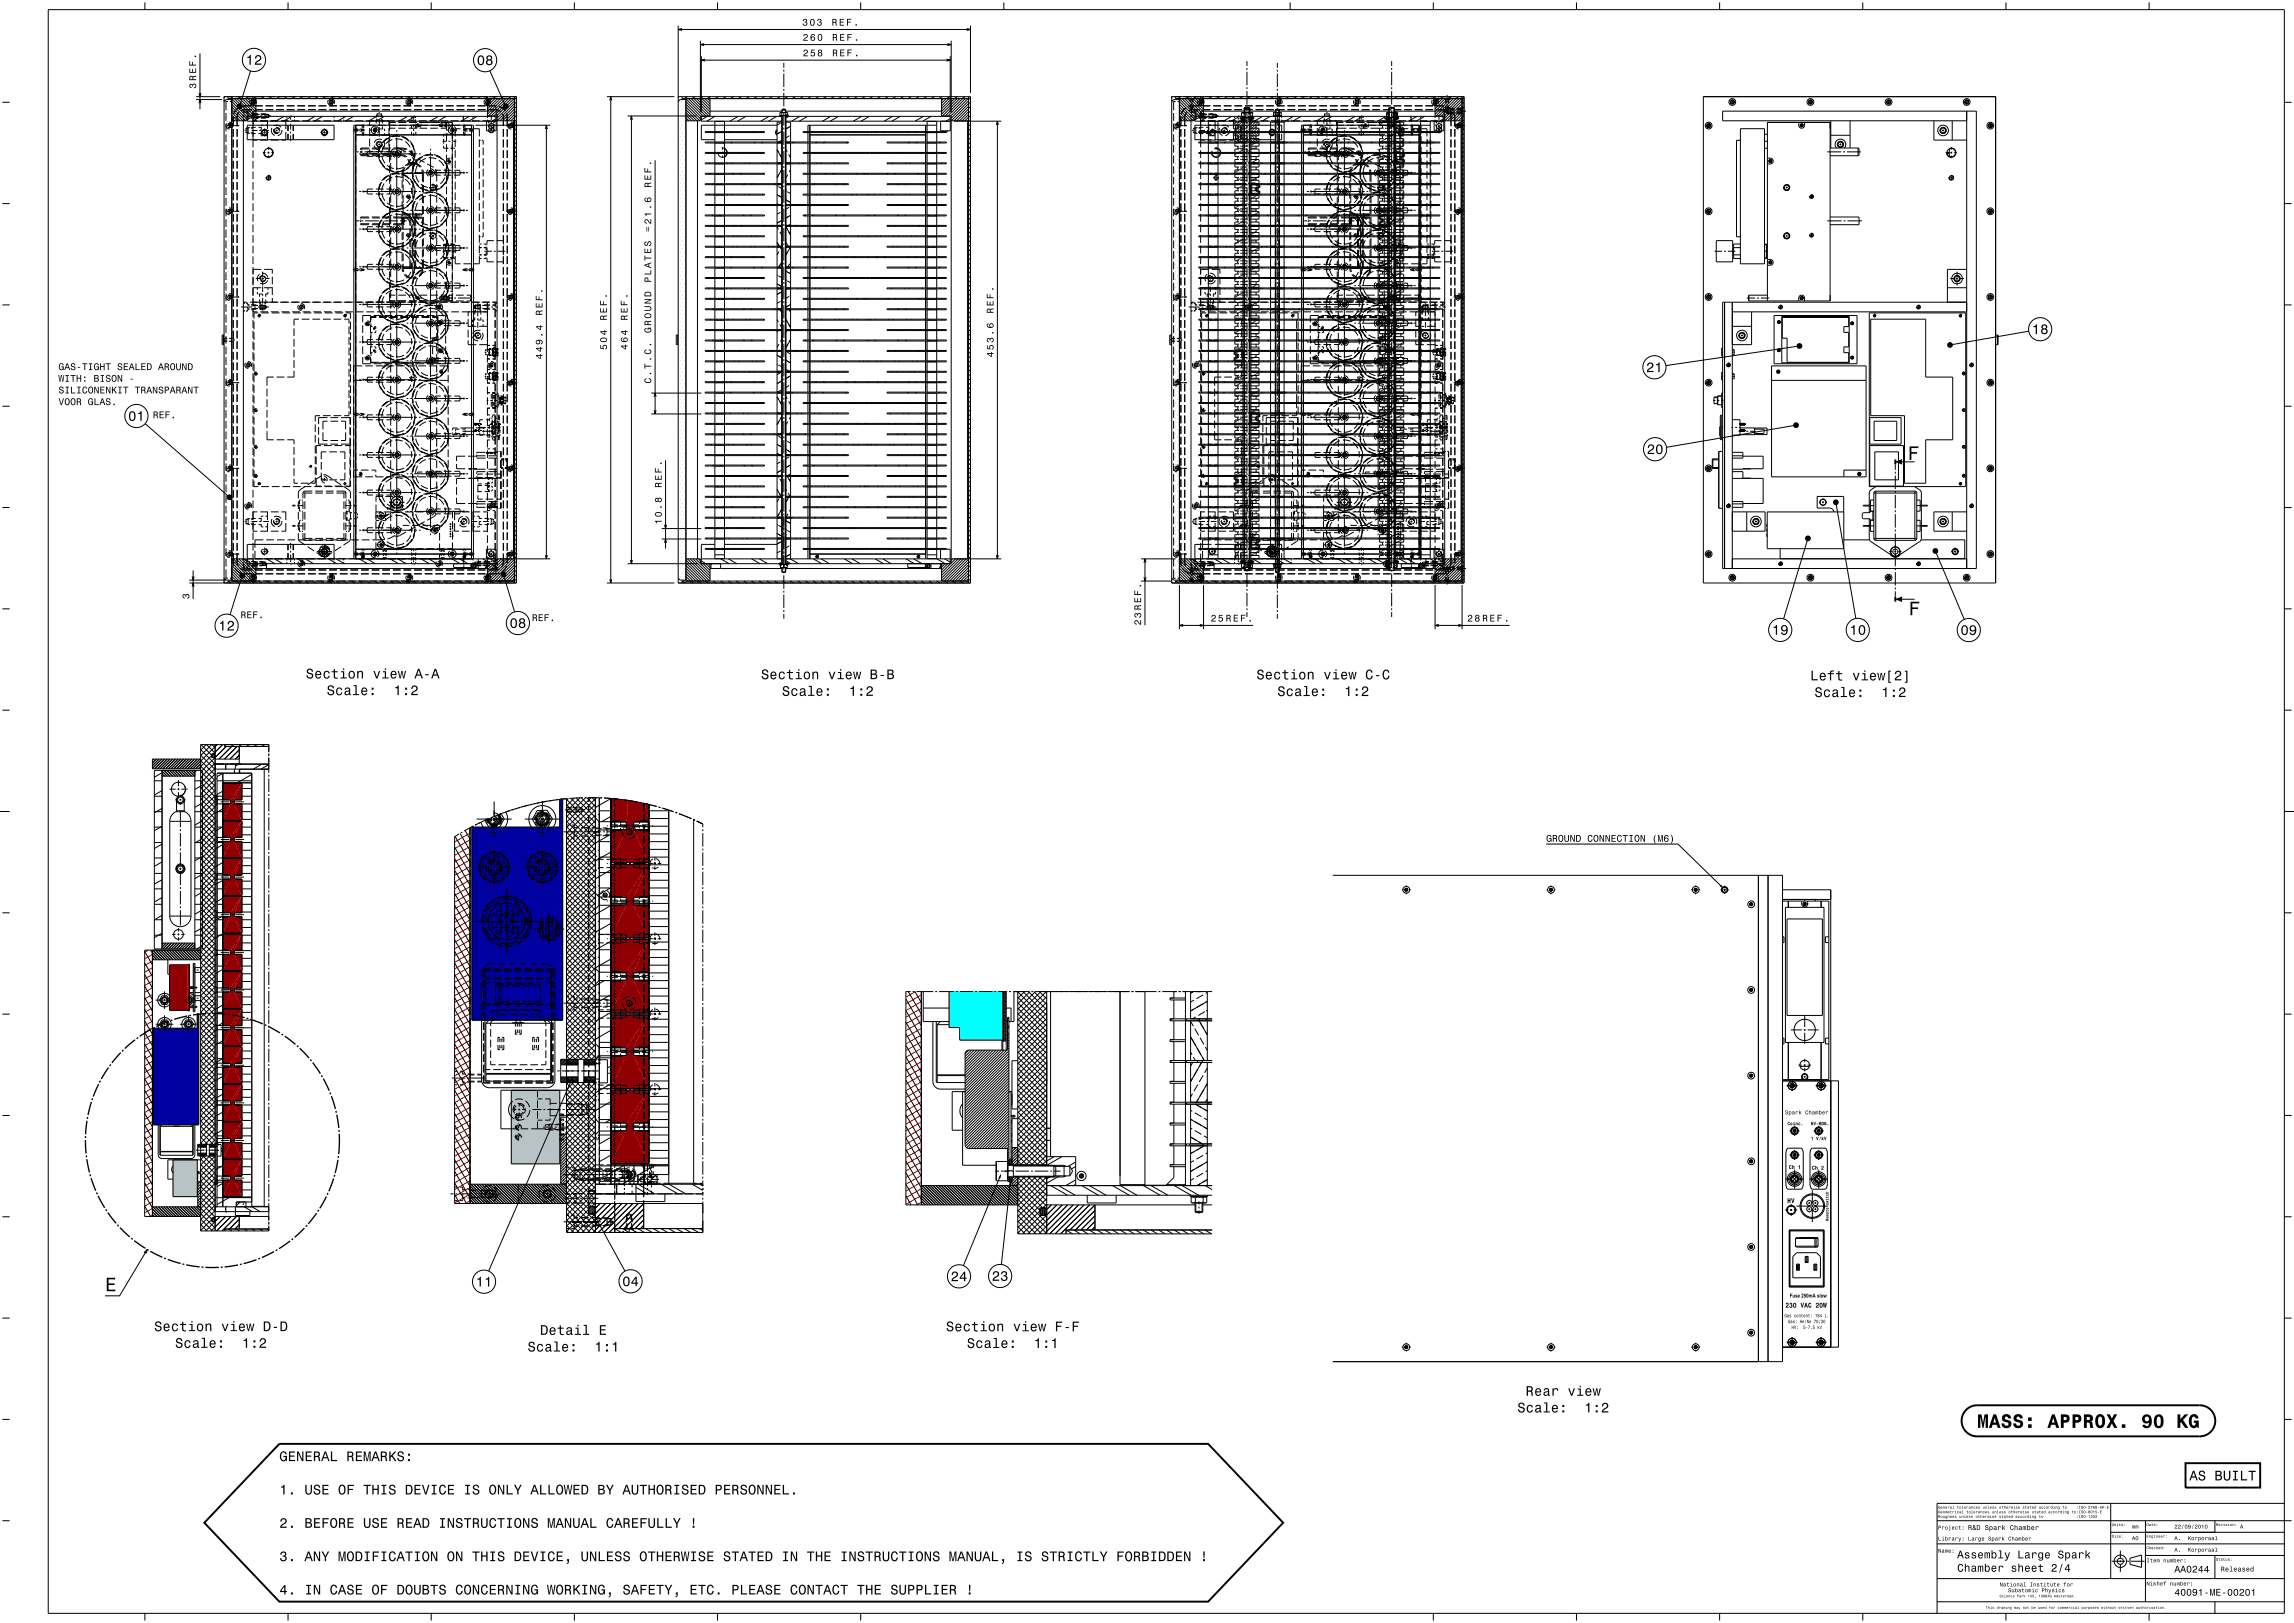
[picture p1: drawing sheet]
<svg xmlns="http://www.w3.org/2000/svg" width="1189mm" height="841mm" viewBox="0 0 1189 841" stroke-linecap="round" stroke-linejoin="round" font-family="sans-serif">
<g fill="none" stroke="#000" stroke-width=".52">
<path d="M120 51l9 9M120 54l8 8M120 57l6 6M120 60l3 3M120 53l8 7M120 55l7 8M120 58l4 5M121 50l-2 1M121 51l9 9M123 51l9 9M124 51l9 8M125 50l-2 1"/>
<path d="M126 51l7 7M129 51l4 4M129 50l-2 1 6 6M130 51l3 3M131 51l2 1M133 50l-2 1M137 50l-2 1M141 50l-2 1M145 50l-2 1M149 50l-2 1M153 50l-2 1M157 50l-2 1"/>
<path d="M161 50l-2 1M165 50l-2 1M169 50l-2 1M173 50l-2 1M177 50l-2 1M181 50l-2 1M185 50l-2 1M189 50l-2 1M193 50l-2 1M197 50l-2 1M201 50l-2 1M205 50l-2 1"/>
<path d="M209 50l-2 1M213 50l-2 1M217 50l-2 1M221 50l-2 1M225 50l-2 1M229 50l-2 1M233 50l-2 1M237 50l-2 1M241 50l-2 1M245 50l-2 1M249 50l-2 1M253 50l-2 1"/>
<path d="M254 51l-1 1M255 51l-2 3M256 51l-3 4M257 50l-2 1M258 51l-5 5M259 51l-6 7M261 51l-8 8M261 50l-2 1M262 51l-9 9M264 51l-9 9M265 50l-2 1M265 51l-9 9"/>
<path d="M266 51l-9 9M267 58l-5 5M267 55l-8 8M267 52l-9 9M267 59l-4 4M267 56l-6 7M267 54l-9 9M268 58h-1M268 55l-1 1M268 53l-1 1M268 51h-1M120 62v1"/>
<path d="M120 61l2 2M131 60l-3 2M135 60l-4 3M147 60l-4 3M151 60l-4 3M163 60l-4 3M167 60l-4 3M179 60l-4 3M183 60l-4 3M195 60l-4 3M199 60l-4 3M211 60l-4 3"/>
<path d="M215 60l-4 3M227 60l-4 3M231 60l-4 3M243 60l-4 3M247 60l-4 3M257 62l-2 1M266 64l1 1M266 66h1M266 70h1M266 71l1 1M266 73h1M266 74l1 1"/>
<path d="M266 76h1M266 77h1M266 78l1 1M266 80h1M266 63h1M267 61l-2 2M267 62l-1 1M267 78h-1M267 76l-1 1M267 75h-1M267 73l-1 1M267 72l-1 1"/>
<path d="M267 71h-1M267 69l-1 1M267 68h-1l1 1M267 66l-1 1M267 65h-1M267 64h-1M268 79l-2 1M268 67l-1 1-1-1M268 76l-1 1M268 74h-1M268 72h-1M268 69l-1 1"/>
<path d="M268 65h-1M268 62l-1 1M268 60l-1 1M266 81l1 1M266 83h1M266 84l1 1M266 85l1 1 1-1M266 87h1M266 90h1M266 91l1 1M266 94h1M266 95l1 1"/>
<path d="M266 97h1M266 98l1 1M266 100h1M267 99h-1M267 96l-1 1M267 95h-1M267 93l-1 1M267 92h-1M267 90l-1 1M267 89l-1 1M267 88h-1l1 1M267 86l-1 1"/>
<path d="M267 85h-1M267 83l-1 1M267 82h-1M267 81h-1M268 97l-2 1M268 92l-1 1h-1M268 99l-1 1M268 95h-1M268 90l-1 1M268 88h-1M268 83l-1 1M268 81h-1"/>
<path d="M266 101l1 1M266 102l1 1M266 104h1M266 105l1 1M266 107h1M266 110h1M266 112l1 1M266 114h1M266 115l1 1M266 117h1M266 119l1 1M267 119h-1"/>
<path d="M267 117l-1 1M267 116h-1M267 114l-1 1M267 113l-1 1M267 112h-1M267 110l-1 1M267 109h-1M267 107l-1 1 1 1M267 106h-1M267 103l-1 1M267 102h-1M267 100l-1 1"/>
<path d="M268 104l-2 1M268 111h-1h-1M268 118h-1h-1M268 115l-1 1M268 113l-1 1M268 109h-1M268 106l-1 1M268 102h-1M266 121h1M266 122l1 1M266 124h1M266 125l1 1"/>
<path d="M266 126l1 1M266 129l1 1M266 131h1M266 132l1 1M266 134h1M266 135h1M266 138h1M266 139l1 1M267 140h-1M267 139h-1M267 137l-1 1M267 136h-1"/>
<path d="M267 134l-1 1M267 133h-1M267 131l-1 1M267 129h-1M267 127l-1 1h1M267 126h-1M267 124l-1 1M267 122h-1M267 120l-1 1M268 129l-2 2M268 122l-2 1M268 136l-1 1-1-1"/>
<path d="M268 139h-1M268 134l-1 1M268 132h-1M268 127l-1 1M268 125h-1M268 120l-1 1M266 141h1M266 142l1 1M266 143l1 1M266 145h1M266 146l1 1M266 148h1"/>
<path d="M266 149l1 1M266 151h1M266 152h1M266 153l1 1M266 155h1M266 156l1 1M266 158h1M266 159l1 1M267 160h-1M267 158l-1 1M267 157h-1M267 154l-1 1"/>
<path d="M267 153h-1M267 151l-1 1M267 150h-1M267 147h-1M267 146h-1M267 144l-1 1M267 143h-1M268 155l-2 1M268 148l-2 1M268 141l-2 1M268 159l-1 1M268 157l-1 1"/>
<path d="M268 152l-1 1M268 150l-1 1M268 146h-1M268 143l-1 1M266 160l1 1M266 162h1M266 163l1 1M266 165h1M266 166l1 1M266 169h1M266 170l1 1M266 172h1"/>
<path d="M266 173l1 1M266 175h1M266 176h1M266 177l1 1M266 179h1M267 180h-1M267 178l-1 1M267 177h-1M267 175l-1 1M267 172l-1 1M267 171l-1 1M267 170h-1"/>
<path d="M267 168l-1 1M267 165l-1 1M267 164h-1M267 163h-1M267 161l-1 1M268 173l-2 1M268 166l-2 1 1 1M268 178h-1M268 176h-1M268 171h-1M268 169h-1M268 164l-1 1"/>
<path d="M268 162h-1M266 182h1M266 183l1 1M266 184l1 1M266 186h1M266 187l1 1M266 189h1M266 190l1 1M266 192h1M266 193h1M266 194l1 1M266 196h1"/>
<path d="M266 197l1 1M266 199h1h1M267 199l-1 1M267 198h-1M267 197h-1M267 195l-1 1M267 194h-1M267 191h-1M267 189l-1 1M267 188l-1 1M267 187h-1M267 185l-1 1"/>
<path d="M267 184h-1M267 182l-1 1M267 181h-1M268 192l-2 1M268 180l-1 1-1-1M268 196l-1 1M268 194l-1 1M268 189l-1 1M268 187l-1 1M268 185h-1M268 182l-1 1M266 200l1 1"/>
<path d="M266 201l1 1M266 203h1M266 204l1 1M266 207l1 1M266 210h1M266 211l1 1M266 213h1M266 214l1 1M266 216h1M266 217h1M266 218l1 1M266 220h1"/>
<path d="M267 219l-1 1M267 218h-1M267 216l-1 1M267 215h-1M267 213l-1 1M267 212l-1 1M267 211h-1M267 209l-1 1M267 208h-1l1 1M267 206l-1 1M267 205h-1M267 204h-1"/>
<path d="M267 202l-1 1M267 201h-1M268 206h-1h-1M268 219l-1 1M268 217l-1 1M268 215h-1M268 212l-1 1M268 210l-1 1M268 208h-1M268 203l-1 1M268 201l-1 1M266 221l1 1"/>
<path d="M266 223h1M266 225l1 1M266 227h1M266 228l1 1M266 230h1M266 233h1M266 234h1M266 235l1 1M266 237h1M266 238l1 1M266 240h1M267 239h-1"/>
<path d="M267 238h-1M267 236l-1 1M267 235h-1M267 233l-1 1M267 232h-1M267 230l-1 1M267 229l-1 1M267 228h-1M267 226l-1 1M267 225h-1M267 223l-1 1M267 222h-1"/>
<path d="M267 221h-1M268 224l-1 1-1-1M268 231l-1 1-1-1M268 238h-1M268 236h-1M268 233l-1 1M268 229h-1M268 226l-1 1M268 222h-1M266 241l1 1M266 242l1 1h1M266 244h1"/>
<path d="M266 245l1 1M266 247h1M266 251h1M266 252l1 1M266 254h1M266 255l1 1M266 258h1M266 259l1 1M267 259h-1M267 257l-1 1M267 256h-1M267 254l-1 1"/>
<path d="M267 253l-1 1M267 252h-1M267 250l-1 1M267 249h-1M267 247l-1 1 1 1M267 246h-1M267 245h-1M267 243l-1 1M267 242h-1M267 240l-1 1M268 249l-1 1h-1M268 256l-1 1h-1"/>
<path d="M268 259h-1M268 254l-1 1M268 252h-1M268 247l-1 1M268 245h-1M268 240l-1 1M266 261h1M266 262l1 1M266 264h1M266 265l1 1M266 266l1 1M266 269l1 1"/>
<path d="M266 271h1M266 272l1 1M266 274h1M266 276l1 1M266 278h1M266 279l1 1M267 279h-1M267 277l-1 1M267 276h-1M267 274l-1 1M267 273h-1M267 271l-1 1"/>
<path d="M267 270l-1 1M267 269h-1M267 267l-1 1h1h1M267 266h-1M267 264l-1 1M267 263h-1M267 260l-1 1M268 279l-2 1M268 261l-2 1M268 275h-1h-1M268 277l-1 1M268 273h-1"/>
<path d="M268 270l-1 1M268 266h-1M268 263l-1 1M120 292l10 9M120 294l7 7M120 297l4 4M120 290l11 11M120 293l8 8M120 296l5 5M120 299l3 2M121 290l11 11M122 290l11 10"/>
<path d="M124 290l9 8M125 290l8 7M127 290l1 1M128 291l5 3M129 292l4 4M132 292l1 1M134 292h-1M138 290l5 2M142 290l5 2M154 290l5 2M158 290l5 2M170 290l5 2"/>
<path d="M174 290l5 2M186 290l5 2M190 290l5 2M202 290l5 2M206 290l5 2M218 290l5 2M222 290l5 2M234 290l5 2M238 290l5 2M250 290l5 2M252 293l-1 2M253 292v1"/>
<path d="M254 290l3 1M254 292l-1 2M256 292l-3 3M257 292l-4 5M258 290h.1M260 290l-2 2M261 290l-8 8M263 290l-10 10M264 290l-11 11M265 290l-11 11M266 281h1M266 282l1 1"/>
<path d="M266 283l1 1M266 285h1M266 286l1 1M266 289h.1M267 293l-9 8 2 1M267 298l-3 3M267 295l-6 6M267 290l-12 11M267 284l-1 1M267 281l-1 1M267 300l-2 1M267 297l-5 4"/>
<path d="M267 294l-7 7M267 291l-10 10M267 286h-1M267 283h-1M267 288l-1 1M268 286l-2 2h1M268 298l-1 1M268 296h-1M268 293l-1 1M268 291l-1 1M268 289h-1M268 284l-1 1"/>
<path d="M268 282h-1M118 301l2 1M120 300l1 1M122 301l2 1M126 301l2 1M130 301l2 1M134 301l2 1M138 301l2 1M142 301l2 1M146 301l2 1M150 301l2 1M154 301l2 1"/>
<path d="M158 301l2 1M162 301l2 1M166 301l2 1M170 301l2 1M174 301l2 1M178 301l2 1M182 301l2 1M186 301l2 1M190 301l2 1M194 301l2 1M198 301l2 1M202 301l2 1"/>
<path d="M206 301l2 1M210 301l2 1M214 301l2 1M218 301l2 1M222 301l2 1M226 301l2 1M230 301l2 1M234 301l2 1M238 301l2 1M242 301l2 1M246 301l2 1M250 301l2 1"/>
<path d="M254 301l2 1M262 301l2 1M266 301h1M268 300l-1 1"/>
</g>
<g fill="none" stroke="#000" stroke-width=".52">
<path d="M356 51l8 9M356 54l7 8M356 57l5 6M356 60l2 3M356 53l7 7M356 55l7 8M356 58l4 5M356 50l-1 1M357 51l9 9M358 51l9 9M360 51l8 8M360 50l-1 1"/>
<path d="M361 51l7 7M362 51l6 6M364 51l4 4M364 50l-1 1M365 51l3 3M367 51l1 1M368 50l-1 1M372 50l-1 1M376 50l-1 1M380 50l-1 1M384 50l-1 1M388 50l-1 1"/>
<path d="M392 50l-1 1M396 50l-1 1M400 50l-1 1M404 50l-1 1M408 50l-1 1M412 50l-1 1M416 50l-1 1M420 50l-1 1M424 50l-1 1M428 50l-1 1M432 50l-1 1M436 50l-1 1"/>
<path d="M440 50l-1 1M444 50l-1 1M448 50l-1 1M452 50l-1 1M456 50l-1 1M460 50l-1 1M464 50l-1 1M468 50l-1 1M472 50l-1 1M476 50l-1 1M480 50l-1 1M484 50l-1 1"/>
<path d="M488 50l-1 1M489 51l-1 1M490 51l-2 3M492 51l-4 4M492 50l-1 1M493 51l-5 5M496 51l-8 8M496 50l-8 8M498 51l-9 9M499 51l-9 9M500 50l-1 1M500 51l-9 9"/>
<path d="M502 51l-9 9M502 58l-5 5M502 55l-8 8M502 52l-9 9M502 59l-3 4M502 56l-6 7M502 54l-9 9M503 58h-1M503 55l-1 1M503 53l-1 1M503 51h-1M356 62v1"/>
<path d="M356 61l1 2M367 79h.1M367 60l-3 2M371 60l-5 3M374 79h.1M374 68l1 1M376 74h-1M376 79h.1M378 68l1 1M380 74h-1M383 60l-5 3M383 79h.1"/>
<path d="M385 79h.1M387 60l-5 3M390 68l1 1M392 74h-1M392 79h.1M394 68l1 1M394 79h1M396 74h-1M399 60l-5 3M403 60l-5 3M403 78l2 4M404 60h.1"/>
<path d="M404 64l-1 1M405 68l-2 1M405 73l-1 1M405 63v1M407 77l1 2M408 74h-1M409 70l-2 1M410 70h-1M410 65l-3 2M412 74h-1M415 60l-5 3M419 60l-5 3"/>
<path d="M420 79h.1M422 79h.1M422 68l1 1M424 74h-1M426 68l1 1M428 74h-1M429 79h.1M431 60l-5 3M431 79h1M435 60l-5 3M438 68l1 1M438 79h.1"/>
<path d="M440 74h-1M441 79h.1M442 68l1 1M447 60l-5 3M447 79h1M451 60l-5 3M454 68l1 1M457 79h.1M458 68l1 1M459 79h.1M463 60l-5 3M466 79h.1"/>
<path d="M467 60l-5 3M468 79h1M470 68l1 1M472 74h-1M474 68l1 1M475 79h.1M476 74h-1M477 79h1M479 60l-5 3M483 60l-5 3M484 79h1M486 68l1 1"/>
<path d="M487 79h.1M488 74h-1M490 68h1M493 61l-3 2M502 64v1M502 66h.1M502 70h.1M502 71v1M502 73h.1M502 74v1M502 76h.1M502 77h.1"/>
<path d="M502 78v1M502 80h.1M502 63h.1M502 61l-2 2M502 62v1M502 78h.1M502 76v1M502 75h.1M502 73v1M502 72v1M502 71h.1M502 69v1"/>
<path d="M502 68v1M502 66v1M502 65h.1M502 64h.1M503 74h-1M503 79l-1 1M503 67l-1 1v-1M503 76l-1 1M503 72h-1M503 69l-1 1M503 65h-1M503 62l-1 1"/>
<path d="M503 60l-1 1M368 90h.1M368 84v1M370 95l-1 1M370 84v1M374 95l-1 1M377 84v1M379 84v1M380 90h.1M384 90h.1M386 95l-1 1M386 84v1"/>
<path d="M389 84l-1 1M390 95l-1 1M396 90h.1M396 84l-1 1M398 84v1M402 95l-1 1M403 96h.1M403 97l2 1M405 84v1M405 88l-2 4 1-2M407 99h1M408 99l2 1"/>
<path d="M408 90l-1 2M409 80l1 2M410 96h.1M410 88l-1 1M414 84v1M416 90h.1M416 84v1M418 95l-1 1M422 95l-1 1M423 84v1M426 84l-1 1M428 90h.1"/>
<path d="M432 90h.1M433 84l-1 1M434 95l-1 1M435 84v1M438 95l-1 1M444 90h.1M448 90h.1M460 90h.1M460 84v1M463 84l-1 1M464 90h.1M466 95l-1 1"/>
<path d="M470 84l-1 1M470 95l-1 1M472 84v1M476 90h.1M479 84v1M480 90h.1M481 84v1M482 95l-1 1M486 95l-1 1M488 84v1M490 84v1M502 85v1l1-1"/>
<path d="M502 81v1M502 83h.1M502 84v1M502 87h.1M502 90h.1M502 91v1M502 94h.1M502 95v1M502 97h.1M502 98v1M502 100h.1M502 99h.1"/>
<path d="M502 96v1M502 95h.1M502 93v1M502 92h.1M502 90v1M502 89v1M502 88v1M502 86v1M502 85h.1M502 83v1M502 82h.1M502 81h.1"/>
<path d="M503 92l-1 1M503 95h-1M503 97l-1 1M503 99l-1 1M503 90l-1 1M503 88h-1M503 83l-1 1M503 81h-1M367 106h.1M368 101h.1M369 117h-1M369 111l1 1"/>
<path d="M370 101h.1M373 111l1 1M374 106h.1M376 106h.1M377 101h.1M379 101h.1M381 117h-1M383 106h.1M385 117h-1M385 111l1 1M385 106h.1M386 101h.1"/>
<path d="M388 101h1M389 111l1 1M392 106h.1M395 106h-1M395 101h1M397 117h-1M401 117h-1M402 106h-1M403 101l2 1M403 106h1M403 118v1M404 106h.1"/>
<path d="M404 110l-1 1M405 114l-2 2M405 110h.1M407 104l3 1M407 117l3 5M409 107l-2 1M409 112h1l-3 1M410 107h-1M410 116l-1 1M411 106h.1M413 117h-1M413 106h.1"/>
<path d="M416 101h.1M417 117h-1M417 111l1 1M420 106h.1M421 111l1 1M422 106h.1M423 101h.1M425 101h1M429 117h-1M429 106h.1M432 106h-1M432 101h.1"/>
<path d="M433 117h-1M433 111l1 1M435 101h.1M437 111l1 1M439 106h-1M441 101h1M444 101h.1M451 101h.1M453 111l1 1M453 101h.1M460 101h.1M461 117h-1"/>
<path d="M462 101h1M465 117h-1M465 111l1 1M466 106h.1M469 106h-1M469 111l1 1M469 101h.1M471 101h1M476 106h-1M477 117h-1M478 106h.1M478 101h1"/>
<path d="M481 101h.1M481 117h-1M481 111l1 1M485 106h.1M485 111l1 1M487 106h.1M488 101h.1M490 101h.1M502 101v1M502 102v1M502 104h.1M502 105v1"/>
<path d="M502 107h.1M502 110h.1M502 112v1M502 114h.1M502 115v1M502 117h.1M502 119v1M502 119h.1M502 117v1M502 116h.1M502 114v1M502 113v1"/>
<path d="M502 112h.1M502 110v1M502 109h.1M502 107v1v1M502 106h.1M502 103v1M502 102h.1M502 100v1M503 104l-1 1M503 102h-1M503 111h-1M503 118h-1"/>
<path d="M503 115l-1 1M503 113l-1 1M503 109h-1M503 106l-1 1M371 128h-1M371 122v1M373 128h.1M373 122v1M374 133h1M375 138l-1 1M378 133h1M379 138l-1 1"/>
<path d="M380 128h.1M380 122v1M382 128h.1M382 122l1 1M389 128h.1M389 122l1 1M390 133h1M391 138l-1 1M391 128h.1M392 122v1M394 133h1M395 138l-1 1"/>
<path d="M398 128h.1M401 128h-1M403 126l1 2M404 130l-1 2M404 120l1 2M405 139h.1M405 136l-1 2M405 128v1M407 125v1M407 138h.1M408 126l1 2M408 128h-1"/>
<path d="M409 137l-1 1M410 136h.1M410 128l-3 4 1-2M411 138l-1 1M417 128h.1M417 122v1M419 128h.1M419 122l1 1M422 133h1M423 138l-1 1M426 128h.1M426 122v1"/>
<path d="M426 133h1M427 138l-1 1M428 128h.1M429 122v1M435 128h.1M435 122l1 1M438 128h-1M438 122v1M438 133h1M439 138l-1 1M442 133h1M445 122v1"/>
<path d="M447 122v1M454 122v1M454 133h1M456 122l1 1M458 133h1M463 128h.1M463 122v1M465 128h.1M465 122l1 1M470 133h1M471 138l-1 1M472 128h.1"/>
<path d="M472 122l1 1M474 133h1M475 128h-1M475 122v1M475 138l-1 1M482 128h-1M482 122v1M484 128h.1M484 122v1M486 133h1M487 138l-1 1M490 133h1"/>
<path d="M491 128h.1M491 139h-1M502 121h.1M502 122v1M502 124h.1M502 125v1M502 126v1M502 129v1M502 131h.1M502 132v1M502 134h.1M502 135h.1"/>
<path d="M502 138h.1M502 139v1M502 140h.1M502 139h.1M502 137v1M502 136h.1M502 134v1M502 133h.1M502 131v1M502 129h.1M502 127v1M502 126h.1"/>
<path d="M502 124v1M502 122h.1M502 120v1M503 122l-1 1M503 129l-1 2M503 120l-1 1M503 139h-1M503 136l-1 1v-1M503 134l-1 1M503 132h-1M503 127l-1 1M503 125h-1"/>
<path d="M367 144h.1M367 149v1M368 155h1M370 149v1M370 160h-1M374 160h-1M374 144h.1M376 144h1M377 149l-1 1M379 149v1M380 155h1M383 144h1"/>
<path d="M384 155h1M386 144h.1M386 160h-1M386 149v1M388 149v1M390 160h-1M392 144h1M395 144h.1M395 149v1M396 155h.1M397 149v1M402 160h-1"/>
<path d="M403 147l2 2M403 142v1M403 143l2 1M404 149v1M404 156l-1 1M405 151l-2 2M405 156h.1M407 140l3 2M407 145h1M408 150h-1M408 146l2 1M409 154l-2 1"/>
<path d="M409 158h1l-3 1M410 153h-1M414 149l-1 1M416 149v1M416 155h1M418 160h-1M420 144h.1M422 160h-1M423 144h.1M423 149v1M425 149v1M428 155h1"/>
<path d="M429 144h1M432 144h.1M432 155h1M432 149v1M434 160h-1M434 149v1M438 160h-1M439 144h.1M441 144h.1M444 155h1M448 155h1M448 144h.1"/>
<path d="M457 144h.1M459 144h1M460 155h1M460 149h.1M462 149v1M464 155h1M466 160h-1M466 144h1M469 144h.1M469 149v1M470 160h-1M471 149v1"/>
<path d="M476 144h.1M476 155h1M478 144h.1M478 149v1M480 155h1M481 149l-1 1M482 160h-1M485 144h.1M486 160h-1M487 144h.1M488 149l-1 1M490 149v1"/>
<path d="M502 141h.1M502 142v1M502 143v1M502 145h.1M502 146v1M502 148h.1M502 149v1M502 151h.1M502 152h.1M502 153v1M502 155h.1M502 156v1"/>
<path d="M502 158h.1M502 159v1M502 160h.1M502 158v1M502 157h.1M502 154v1M502 153h.1M502 151v1M502 150h.1M502 147h.1M502 146h.1M502 144v1"/>
<path d="M502 143h.1M503 150l-1 1M503 157l-1 1M503 155l-1 1M503 148l-1 1M503 141l-1 1M503 159l-1 1M503 152l-1 1M503 146h-1M503 143l-1 1M367 171h-1M368 165v1"/>
<path d="M369 176l1 1M370 165l1 1M373 176l1 1M373 171h.1M376 171h.1M377 165l1 1M380 165v1M383 171h-1M385 171h.1M385 176l1 1M386 165l1 1M389 165v1"/>
<path d="M389 176l1 1M392 171h.1M394 171h.1M396 165v1M401 171h.1M403 166v1M404 171l-1 1M404 178l-1 2M404 168l1 2M404 160l1 2M405 176v1M405 160h.1"/>
<path d="M407 165l3 5M408 171l-1 1M409 160l1 2M409 177l1-1-3 4 1-2M410 171h.1M413 171h-1M416 165l1 1M417 176l1 1M420 171h-1M421 176l1 1M422 171h.1M423 165l1 1"/>
<path d="M426 165v1M429 171h.1M431 171h.1M433 165v1M433 176l1 1M435 165v1M437 176l1 1M438 171h.1M442 165v1M444 165v1M451 165v1M453 176l1 1"/>
<path d="M453 165l1 1M460 165l1 1M463 165v1M465 176l1 1M466 171h.1M468 171h.1M469 176l1 1M470 165v1M472 165v1M475 171h.1M477 171h.1M479 165v1"/>
<path d="M481 165v1M481 176l1 1M484 171h.1M485 176l1 1M487 171h-1M488 165v1M490 165l1 1M502 160v1M502 162h.1M502 163v1M502 165h.1M502 166v1"/>
<path d="M502 169h.1M502 170v1M502 172h.1M502 173v1M502 175h.1M502 176h.1M502 177v1M502 179h.1M502 180h.1M502 178v1M502 177h.1M502 175v1"/>
<path d="M502 172v1M502 171v1M502 170h.1M502 168v1M502 165v1M502 164h.1M502 163h.1M502 161v1M503 166l-1 1v1M503 173l-1 1M503 178h-1M503 176h-1"/>
<path d="M503 171h-1M503 169h-1M503 164l-1 1M503 162h-1M369 182h-1M370 192v1M371 187h1M373 192l-1 1M374 187h.1M375 198h.1M379 198h.1M379 192v1"/>
<path d="M380 187h1M381 182h-1M382 192v1M383 187h.1M385 182h-1M389 192l-1 1M390 187h.1M391 198h.1M391 192v1M392 187h.1M395 198h.1M397 182h-1"/>
<path d="M398 192v1M400 192v1M401 182h-1M403 184l2 1M403 189h.1M403 189l2 1M404 193l-1 1M405 193h.1M405 197l-2 2M407 187l3 1M407 191l2 1M407 182h1"/>
<path d="M408 182l2 1M409 200l-2 1M409 195h1l-3 1M410 192l-1 1M410 199l-1 1M413 182h-1M416 192v1M417 182h-1M417 187h1M419 192l-1 1M420 187h.1M423 198h.1"/>
<path d="M426 192l-1 1M427 198h.1M427 187h.1M428 192v1M429 182h-1M429 187h.1M433 182h-1M435 192v1M436 187h.1M437 192v1M438 187h.1M439 198h.1"/>
<path d="M443 198h.1M445 187h.1M447 187h1M454 187h1M455 198h.1M457 187h.1M459 198h.1M461 182h-1M463 192l-1 1M464 187h.1M465 182h-1M465 192v1"/>
<path d="M466 187h.1M471 198h.1M472 192v1M473 187h.1M474 192v1M475 198h.1M475 187h.1M477 182h-1M481 182h-1M481 192v1M482 187h.1M483 192v1"/>
<path d="M484 187h1M487 198h.1M490 192v1M502 182h.1M502 183v1M502 184v1M502 186h.1M502 187v1M502 189h.1M502 190v1M502 192h.1M502 193h.1"/>
<path d="M502 194v1M502 196h.1M502 197v1M502 199h1M502 199v1M502 198h.1M502 197h.1M502 195v1M502 194h.1M502 191h.1M502 189v1M502 188v1"/>
<path d="M502 187h.1M502 185v1M502 184h.1M502 182v1M502 181h.1M503 196l-1 1M503 187l-1 1M503 185h-1M503 192l-1 1M503 180l-1 1v-1M503 194l-1 1M503 189l-1 1"/>
<path d="M503 182l-1 1M366 209h.1M367 214h.1M368 209h.1M368 219l1 1M369 214h.1M374 209h1M375 203l-1 1M376 214h.1M377 209h.1M379 214h-1M379 203l-1 1"/>
<path d="M380 219l1 1M384 209h.1M384 219l1 1M385 214h.1M386 209h.1M388 214h.1M391 203l-1 1M393 209h.1M395 214h-1M395 203l-1 1M395 209h1M396 219v1"/>
<path d="M397 214h.1M403 206l2 4M403 214h.1M404 214h.1M405 217v-1l-2 4 1-2M405 202l-2 1M405 202h.1M407 213l1 1M407 205l1 2M408 218l-1 2M409 208l1 2M410 216l-1 1"/>
<path d="M411 203l-1 1M413 214h.1M416 214h-1M416 220h1M421 209h.1M422 214h.1M423 209h.1M423 203l-1 1M425 214h-1M427 203l-1 1M428 219l1 1M430 209h.1"/>
<path d="M432 214h-1M432 219l1 1M432 209h.1M434 214h.1M439 203l-1 1M439 209h.1M441 209h1M444 219l1 1M448 219l1 1M448 209h1M451 209h.1M458 209h.1"/>
<path d="M460 209h.1M460 219l1 1M462 214h-1M464 219l1 1M467 209h.1M469 214h-1M469 209h.1M471 214h.1M471 203l-1 1M475 203l-1 1M476 219l1 1M476 209h.1"/>
<path d="M478 214h.1M478 209h1M480 219l1 1M480 214h.1M485 209h1M487 203l-1 1M487 214h.1M488 209h.1M489 214h.1M491 204h-1M502 200v1M502 201v1"/>
<path d="M502 203h.1M502 204v1M502 207v1M502 210h.1M502 211v1M502 213h.1M502 214v1M502 216h.1M502 217h.1M502 218v1M502 220h.1M502 219v1"/>
<path d="M502 218h.1M502 216v1M502 215h.1M502 213v1M502 212v1M502 211h.1M502 209v1M502 208v1M502 206v1M502 205h.1M502 204h.1M502 202v1"/>
<path d="M502 201h.1M503 215h-1M503 206h-1M503 219l-1 1M503 217l-1 1M503 212l-1 1M503 210l-1 1M503 208h-1M503 203l-1 1M503 201l-1 1M366 236h.1M368 230l1 1"/>
<path d="M370 225h-1M371 230v1M373 236h.1M374 225h-1M375 236h.1M378 230v1M380 230v1M382 236h.1M385 236h-1M386 225h-1M387 230v1M389 230l1 1"/>
<path d="M390 225h-1M391 236h.1M394 236h.1M396 230h.1M401 236h-1M402 225h-1M403 230l2 2M403 226h.1M403 235l1 1M403 236h.1M403 226l2 1M404 239l-1 1"/>
<path d="M405 224v1M405 239h.1M405 225h.1M407 228h1M408 233h-1l3 1M408 229l2 1M409 237l-2 1M410 224l-1 1M410 236l-1 1M410 236h.1M412 236h.1M417 230v1"/>
<path d="M418 225h-1M419 236h.1M422 236h-1M422 225h-1M424 230v1M426 230v1M428 236h.1M431 236h-1M433 230v1M434 225h-1M435 230l1 1M438 236h-1"/>
<path d="M438 225h-1M440 236h.1M442 230l1 1M445 230v1M452 230v1M454 230v1M461 230v1M463 230v1M465 236h.1M466 225h-1M468 236h-1M470 225h-1"/>
<path d="M470 230v1M472 230l1 1M475 236h-1M477 236h.1M479 230l1 1M482 230v1M482 225h-1M484 236h.1M486 225h-1M486 236h.1M489 230v1M502 221v1"/>
<path d="M502 223h.1M502 225v1M502 227h.1M502 228v1M502 230h.1M502 233h.1M502 234h.1M502 235v1M502 237h.1M502 238v1M502 240h.1M502 239h.1"/>
<path d="M502 238h.1M502 236v1M502 235h.1M502 233v1M502 232h.1M502 230v1M502 229v1M502 228h.1M502 226v1M502 225h.1M502 223v1M502 222h.1"/>
<path d="M502 221h.1M503 224l-1 1v-1M503 231l-1 1v-1M503 238h-1M503 236h-1M503 233l-1 1M503 229h-1M503 226l-1 1M503 222h-1M368 246l-1 1M369 241h1M370 257v1"/>
<path d="M372 252h.1M372 257v1M373 241h1M374 252h.1M379 257v1M380 246l-1 1M381 252h.1M381 257v1M383 252h1M384 246l-1 1M385 241h1M388 257v1"/>
<path d="M389 241h1M390 252h.1M391 257l-1 1M392 252h1M396 246l-1 1M397 257v1M400 257v1M400 246l-1 1M403 254l2 3M404 247v1M404 258l-1 2M404 258h.1"/>
<path d="M404 248l1 2M405 244l-2 1M407 253l1 1M408 247l2 3M408 255l1 2M409 258h.1M409 257l-2 3 1-2M410 241l-3 1M410 246h-2M412 246l-1 1M416 257v1M416 246l-1 1"/>
<path d="M417 241h1M418 252h.1M418 257v1M420 252h.1M421 241h1M425 257v1M427 252h.1M428 257l-1 1M428 246l-1 1M429 252h1M432 246l-1 1M433 241h1"/>
<path d="M434 257v1M436 252h1M437 257l-1 1M437 241h1M439 252h.1M446 252h.1M448 252h.1M453 241h1M455 252h.1M457 252h.1M460 246v1M462 257v1"/>
<path d="M464 252h.1M464 246l-1 1M464 257v1M465 241h1M466 252h1M469 241h1M471 257v1M473 252h1M474 257l-1 1M476 252h.1M476 246l-1 1M480 246l-1 1"/>
<path d="M481 257l-1 1M481 241h1M483 252h.1M483 257v1M485 252h.1M485 241h1M490 257v1M502 241v1M502 242v1h1M502 244h.1M502 245v1M502 247h.1"/>
<path d="M502 251h.1M502 252v1M502 254h.1M502 255v1M502 258h.1M502 259v1M502 259h.1M502 257v1M502 256h.1M502 254v1M502 253v1M502 252h.1"/>
<path d="M502 250v1M502 249h.1M502 247v1v1M502 246h.1M502 245h.1M502 243v1M502 242h.1M502 240v1M503 249l-1 1M503 256l-1 1M503 259h-1M503 254l-1 1"/>
<path d="M503 252h-1M503 247l-1 1M503 245h-1M503 240l-1 1M366 273v1M367 279h-1M368 273v1M369 279h.1M375 263h1M375 268h-1M375 273v1M376 279h.1"/>
<path d="M377 273l1 1M378 279h.1M379 263h1M379 268h-1M384 273v1M385 279h.1M386 273l1 1M387 279h.1M391 263h1M391 268h-1M393 273l1 1M394 279h.1"/>
<path d="M395 263h1M395 268h-1M396 273v1M397 279h-1M403 272h.1M403 277v-1l2 2M403 272l2 1M404 279h-1M405 268v1M405 264l-2 4M407 274l1 1M407 270l3 1"/>
<path d="M408 275l2 1M408 266l-1 2M410 264l-1 1M411 268h-1M413 279h-1M415 279h.1M421 273v1M422 279h.1M423 263h1M423 268h-1M423 273l1 1M424 279h.1"/>
<path d="M427 263h1M427 268h-1M430 273l1 1M431 279h.1M433 273v1M434 279h-1M439 263h1M439 268h-1M440 273v1M442 273v1M443 263h1M451 273v1"/>
<path d="M455 263h1M458 273v1M459 263h1M460 273l1 1M461 279h.1M467 273l1 1M468 279h.1M470 273v1M470 279h.1M471 263h1M471 268h-1M475 263h1"/>
<path d="M475 268h-1M477 273v1M477 279h.1M479 273v1M480 279h-1M486 273v1M487 279h-1M487 263h1M487 268h-1M488 273v1M489 279h.1M491 268h-1"/>
<path d="M502 261h.1M502 262v1M502 264h.1M502 265v1M502 266v1M502 269v1M502 271h.1M502 272v1M502 274h.1M502 276v1M502 278h.1M502 279v1"/>
<path d="M502 279h.1M502 277v1M502 276h.1M502 274v1M502 273h.1M502 271v1M502 270v1M502 269h.1M502 267v1h1M502 266h.1M502 264v1M502 263h.1"/>
<path d="M502 260v1M503 279l-1 1M503 261l-1 1M503 275h-1M503 277l-1 1M503 273h-1M503 270l-1 1M503 266h-1M503 263l-1 1M356 292l9 9M356 294l6 7M356 297l3 4"/>
<path d="M356 290l10 11M356 293l8 8M356 296l5 5M356 299l2 2M356 290l12 11M358 290l10 10M359 290l9 8M361 290l7 7M362 290l1 1M364 291l2 1M365 292l3 4M366 292l2 2"/>
<path d="M367 292l1 1M368 284l1 1M369 292h.1M374 290l4 2M378 290l4 2M380 284l1 1M384 284l1 1M390 290l4 2M394 290l4 2M396 284h.1M404 286l-1 1M405 280l-2 2 1-1"/>
<path d="M405 285h.1M407 291l3 1M409 283l-2 1M410 290l4 2M410 282l-1 1M410 287l-3 2M416 284l1 1M422 290l4 2M426 290l4 2M428 284l1 1M432 284l1 1M438 290l4 2"/>
<path d="M442 290l4 2M444 284l1 1M448 284h1M454 290l4 2M458 290l4 2M460 284l1 1M464 284l1 1M470 290l4 2M474 290l4 2M476 284l1 1M480 284l1 1M486 290l4 2"/>
<path d="M488 293l-1 2M488 292v1M490 290l3 1M490 292l-2 2M491 292l-3 3M493 292l-5 5M494 290h-1M495 290l-2 2M497 290l-9 8M498 290l-10 10M499 290l-11 11M501 290l-12 11 2 1"/>
<path d="M502 281h.1M502 282v1M502 283v1M502 285h.1M502 286v1M502 289h.1M502 298l-3 3M502 295l-6 6M502 293l-8 8M502 290l-11 11M502 284v1M502 281v1"/>
<path d="M502 300l-1 1M502 297l-4 4M502 294l-7 7M502 291l-10 10M502 286h.1M502 283h.1M502 288v1M503 286l-1 2M503 298l-1 1M503 296h-1M503 293l-1 1M503 291l-1 1"/>
<path d="M503 289h-1M503 284l-1 1M503 282h-1M354 301l1 1M356 300l1 1M357 301l2 1M361 301l2 1M365 301l2 1M369 301l2 1M373 301l2 1M377 301l2 1M381 301l2 1"/>
<path d="M385 301l2 1M389 301l2 1M393 301l2 1M397 301l2 1M401 301l2 1M405 301l2 1M409 301l2 1M413 301l2 1M417 301l2 1M421 301l2 1M425 301l2 1M429 301l2 1"/>
<path d="M433 301l2 1M437 301l2 1M441 301l2 1M445 301l2 1M449 301l2 1M453 301l2 1M457 301l2 1M461 301l2 1M465 301l2 1M469 301l2 1M473 301l2 1M477 301l2 1"/>
<path d="M481 301l2 1M485 301l2 1M493 301l2 1M497 301l2 1M501 301h1M503 300l-1 1"/>
</g>
<path d="M407 60h2zM404 292h1zM407 292h2z" fill="none" stroke="#000" stroke-width="1.4" stroke-linecap="butt"/>
<g fill="#83aad6">
<path d="M352 299h1z" fill-rule="evenodd"/>
<path d="M354 299h1z" fill-rule="evenodd"/>
<path d="M351 297h1z" fill-rule="evenodd"/>
<path d="M353 297h1z" fill-rule="evenodd"/>
<path d="M352 295h1z" fill-rule="evenodd"/>
<path d="M354 295h1z" fill-rule="evenodd"/>
<path d="M351 293h1z" fill-rule="evenodd"/>
<path d="M353 293h1z" fill-rule="evenodd"/>
<path d="M352 291h1z" fill-rule="evenodd"/>
<path d="M354 291h1z" fill-rule="evenodd"/>
<path d="M351 289h1z" fill-rule="evenodd"/>
<path d="M353 289h1z" fill-rule="evenodd"/>
<path d="M352 287h1z" fill-rule="evenodd"/>
<path d="M354 287h1z" fill-rule="evenodd"/>
<path d="M351 285h1z" fill-rule="evenodd"/>
<path d="M353 285h1z" fill-rule="evenodd"/>
<path d="M352 283h1z" fill-rule="evenodd"/>
<path d="M354 283h1z" fill-rule="evenodd"/>
<path d="M351 281h1z" fill-rule="evenodd"/>
<path d="M353 281h1z" fill-rule="evenodd"/>
<path d="M352 279h1z" fill-rule="evenodd"/>
<path d="M354 279h1z" fill-rule="evenodd"/>
<path d="M351 277h1z" fill-rule="evenodd"/>
<path d="M353 277h1z" fill-rule="evenodd"/>
<path d="M352 275h1z" fill-rule="evenodd"/>
<path d="M354 275h1z" fill-rule="evenodd"/>
<path d="M351 273h1z" fill-rule="evenodd"/>
<path d="M353 273h1z" fill-rule="evenodd"/>
<path d="M352 271h1z" fill-rule="evenodd"/>
<path d="M354 271h1z" fill-rule="evenodd"/>
<path d="M351 269h1z" fill-rule="evenodd"/>
<path d="M353 269h1z" fill-rule="evenodd"/>
<path d="M352 267h1z" fill-rule="evenodd"/>
<path d="M354 267h1z" fill-rule="evenodd"/>
<path d="M351 265h1z" fill-rule="evenodd"/>
<path d="M353 265h1z" fill-rule="evenodd"/>
<path d="M352 263h1z" fill-rule="evenodd"/>
<path d="M354 263h1z" fill-rule="evenodd"/>
<path d="M351 261h1z" fill-rule="evenodd"/>
<path d="M353 261h1z" fill-rule="evenodd"/>
<path d="M352 259h1z" fill-rule="evenodd"/>
<path d="M354 259h1z" fill-rule="evenodd"/>
<path d="M351 257h1z" fill-rule="evenodd"/>
<path d="M353 257h1z" fill-rule="evenodd"/>
<path d="M352 255h1z" fill-rule="evenodd"/>
<path d="M354 255h1z" fill-rule="evenodd"/>
<path d="M351 253h1z" fill-rule="evenodd"/>
<path d="M353 253h1z" fill-rule="evenodd"/>
<path d="M352 251h1z" fill-rule="evenodd"/>
<path d="M354 251h1z" fill-rule="evenodd"/>
<path d="M351 249h1z" fill-rule="evenodd"/>
<path d="M353 249h1z" fill-rule="evenodd"/>
<path d="M352 247h1z" fill-rule="evenodd"/>
<path d="M354 247h1z" fill-rule="evenodd"/>
<path d="M351 245h1z" fill-rule="evenodd"/>
<path d="M353 245h1z" fill-rule="evenodd"/>
<path d="M352 243h1z" fill-rule="evenodd"/>
<path d="M354 243h1z" fill-rule="evenodd"/>
<path d="M351 241h1z" fill-rule="evenodd"/>
<path d="M353 241h1z" fill-rule="evenodd"/>
<path d="M352 239h1z" fill-rule="evenodd"/>
<path d="M354 239h1z" fill-rule="evenodd"/>
<path d="M351 237h1z" fill-rule="evenodd"/>
<path d="M353 237h1z" fill-rule="evenodd"/>
<path d="M352 235h1z" fill-rule="evenodd"/>
<path d="M354 235h1z" fill-rule="evenodd"/>
<path d="M351 233h1z" fill-rule="evenodd"/>
<path d="M353 233h1z" fill-rule="evenodd"/>
<path d="M352 231h1z" fill-rule="evenodd"/>
<path d="M354 231h1z" fill-rule="evenodd"/>
<path d="M351 229h1z" fill-rule="evenodd"/>
<path d="M353 229h1z" fill-rule="evenodd"/>
<path d="M352 227h1z" fill-rule="evenodd"/>
<path d="M354 227h1z" fill-rule="evenodd"/>
<path d="M351 225h1z" fill-rule="evenodd"/>
<path d="M353 225h1z" fill-rule="evenodd"/>
<path d="M352 223h1z" fill-rule="evenodd"/>
<path d="M354 223h1z" fill-rule="evenodd"/>
<path d="M351 221h1z" fill-rule="evenodd"/>
<path d="M353 221h1z" fill-rule="evenodd"/>
<path d="M352 219h1z" fill-rule="evenodd"/>
<path d="M354 219h1z" fill-rule="evenodd"/>
<path d="M351 217h1z" fill-rule="evenodd"/>
<path d="M353 217h1z" fill-rule="evenodd"/>
<path d="M352 215h1z" fill-rule="evenodd"/>
<path d="M354 215h1z" fill-rule="evenodd"/>
<path d="M351 213h1z" fill-rule="evenodd"/>
<path d="M353 213h1z" fill-rule="evenodd"/>
<path d="M352 211h1z" fill-rule="evenodd"/>
<path d="M354 211h1z" fill-rule="evenodd"/>
<path d="M351 209h1z" fill-rule="evenodd"/>
<path d="M353 209h1z" fill-rule="evenodd"/>
<path d="M352 207h1z" fill-rule="evenodd"/>
<path d="M354 207h1z" fill-rule="evenodd"/>
<path d="M351 205h1z" fill-rule="evenodd"/>
<path d="M353 205h1z" fill-rule="evenodd"/>
<path d="M352 203h1z" fill-rule="evenodd"/>
<path d="M354 203h1z" fill-rule="evenodd"/>
<path d="M351 201h1z" fill-rule="evenodd"/>
<path d="M353 201h1z" fill-rule="evenodd"/>
<path d="M352 199h1z" fill-rule="evenodd"/>
<path d="M354 199h1z" fill-rule="evenodd"/>
<path d="M351 197h1z" fill-rule="evenodd"/>
<path d="M353 197h1z" fill-rule="evenodd"/>
<path d="M352 195h1z" fill-rule="evenodd"/>
<path d="M354 195h1z" fill-rule="evenodd"/>
<path d="M351 193h1z" fill-rule="evenodd"/>
<path d="M353 193h1z" fill-rule="evenodd"/>
<path d="M352 191h1z" fill-rule="evenodd"/>
<path d="M354 191h1z" fill-rule="evenodd"/>
<path d="M351 189h1z" fill-rule="evenodd"/>
<path d="M353 189h1z" fill-rule="evenodd"/>
<path d="M352 187h1z" fill-rule="evenodd"/>
<path d="M354 187h1z" fill-rule="evenodd"/>
<path d="M351 185h1z" fill-rule="evenodd"/>
<path d="M353 185h1z" fill-rule="evenodd"/>
<path d="M352 183h1z" fill-rule="evenodd"/>
<path d="M354 183h1z" fill-rule="evenodd"/>
<path d="M351 181h1z" fill-rule="evenodd"/>
<path d="M353 181h1z" fill-rule="evenodd"/>
<path d="M352 179h1z" fill-rule="evenodd"/>
<path d="M354 179h1z" fill-rule="evenodd"/>
<path d="M351 177h1z" fill-rule="evenodd"/>
<path d="M353 177h1z" fill-rule="evenodd"/>
<path d="M352 175h1z" fill-rule="evenodd"/>
<path d="M354 175h1z" fill-rule="evenodd"/>
<path d="M351 173h1z" fill-rule="evenodd"/>
<path d="M353 173h1z" fill-rule="evenodd"/>
<path d="M352 171h1z" fill-rule="evenodd"/>
<path d="M354 171h1z" fill-rule="evenodd"/>
<path d="M351 169h1z" fill-rule="evenodd"/>
<path d="M353 169h1z" fill-rule="evenodd"/>
<path d="M352 167h1z" fill-rule="evenodd"/>
<path d="M354 167h1z" fill-rule="evenodd"/>
<path d="M351 165h1z" fill-rule="evenodd"/>
<path d="M353 165h1z" fill-rule="evenodd"/>
<path d="M352 163h1z" fill-rule="evenodd"/>
<path d="M354 163h1z" fill-rule="evenodd"/>
<path d="M351 161h1z" fill-rule="evenodd"/>
<path d="M353 161h1z" fill-rule="evenodd"/>
<path d="M352 159h1z" fill-rule="evenodd"/>
<path d="M354 159h1z" fill-rule="evenodd"/>
<path d="M351 157h1z" fill-rule="evenodd"/>
<path d="M353 157h1z" fill-rule="evenodd"/>
<path d="M352 155h1z" fill-rule="evenodd"/>
<path d="M354 155h1z" fill-rule="evenodd"/>
<path d="M351 153h1z" fill-rule="evenodd"/>
<path d="M353 153h1z" fill-rule="evenodd"/>
<path d="M352 151h1z" fill-rule="evenodd"/>
<path d="M354 151h1z" fill-rule="evenodd"/>
<path d="M351 149h1z" fill-rule="evenodd"/>
<path d="M353 149h1z" fill-rule="evenodd"/>
<path d="M352 147h1z" fill-rule="evenodd"/>
<path d="M354 147h1z" fill-rule="evenodd"/>
<path d="M351 145h1z" fill-rule="evenodd"/>
<path d="M353 145h1z" fill-rule="evenodd"/>
<path d="M352 143h1z" fill-rule="evenodd"/>
<path d="M354 143h1z" fill-rule="evenodd"/>
<path d="M351 141h1z" fill-rule="evenodd"/>
<path d="M353 141h1z" fill-rule="evenodd"/>
<path d="M352 139h1z" fill-rule="evenodd"/>
<path d="M354 139h1z" fill-rule="evenodd"/>
<path d="M351 137h1z" fill-rule="evenodd"/>
<path d="M353 137h1z" fill-rule="evenodd"/>
<path d="M352 135h1z" fill-rule="evenodd"/>
<path d="M354 135h1z" fill-rule="evenodd"/>
<path d="M351 133h1z" fill-rule="evenodd"/>
<path d="M353 133h1z" fill-rule="evenodd"/>
<path d="M352 131h1z" fill-rule="evenodd"/>
<path d="M354 131h1z" fill-rule="evenodd"/>
<path d="M351 129h1z" fill-rule="evenodd"/>
<path d="M353 129h1z" fill-rule="evenodd"/>
<path d="M352 127h1z" fill-rule="evenodd"/>
<path d="M354 127h1z" fill-rule="evenodd"/>
<path d="M351 125h1z" fill-rule="evenodd"/>
<path d="M353 125h1z" fill-rule="evenodd"/>
<path d="M352 123h1z" fill-rule="evenodd"/>
<path d="M354 123h1z" fill-rule="evenodd"/>
<path d="M351 121h1z" fill-rule="evenodd"/>
<path d="M353 121h1z" fill-rule="evenodd"/>
<path d="M352 119h1z" fill-rule="evenodd"/>
<path d="M354 119h1z" fill-rule="evenodd"/>
<path d="M351 117h1z" fill-rule="evenodd"/>
<path d="M353 117h1z" fill-rule="evenodd"/>
<path d="M352 115h1z" fill-rule="evenodd"/>
<path d="M354 115h1z" fill-rule="evenodd"/>
<path d="M351 113h1z" fill-rule="evenodd"/>
<path d="M353 113h1z" fill-rule="evenodd"/>
<path d="M352 111h1z" fill-rule="evenodd"/>
<path d="M354 111h1z" fill-rule="evenodd"/>
<path d="M351 109h1z" fill-rule="evenodd"/>
<path d="M353 109h1z" fill-rule="evenodd"/>
<path d="M352 107h1z" fill-rule="evenodd"/>
<path d="M354 107h1z" fill-rule="evenodd"/>
<path d="M351 105h1z" fill-rule="evenodd"/>
<path d="M353 105h1z" fill-rule="evenodd"/>
<path d="M352 103h1z" fill-rule="evenodd"/>
<path d="M354 103h1z" fill-rule="evenodd"/>
<path d="M351 101h1z" fill-rule="evenodd"/>
<path d="M353 101h1z" fill-rule="evenodd"/>
<path d="M352 99h1z" fill-rule="evenodd"/>
<path d="M354 99h1z" fill-rule="evenodd"/>
<path d="M351 97h1z" fill-rule="evenodd"/>
<path d="M353 97h1z" fill-rule="evenodd"/>
<path d="M352 95h1z" fill-rule="evenodd"/>
<path d="M354 95h1z" fill-rule="evenodd"/>
<path d="M351 93h1z" fill-rule="evenodd"/>
<path d="M353 93h1z" fill-rule="evenodd"/>
<path d="M352 91h1z" fill-rule="evenodd"/>
<path d="M354 91h1z" fill-rule="evenodd"/>
<path d="M351 89h1z" fill-rule="evenodd"/>
<path d="M353 89h1z" fill-rule="evenodd"/>
<path d="M352 87h1z" fill-rule="evenodd"/>
<path d="M354 87h1z" fill-rule="evenodd"/>
<path d="M351 85h1z" fill-rule="evenodd"/>
<path d="M353 85h1z" fill-rule="evenodd"/>
<path d="M352 83h1z" fill-rule="evenodd"/>
<path d="M354 83h1z" fill-rule="evenodd"/>
<path d="M351 81h1z" fill-rule="evenodd"/>
<path d="M353 81h1z" fill-rule="evenodd"/>
<path d="M352 79h1z" fill-rule="evenodd"/>
<path d="M354 79h1z" fill-rule="evenodd"/>
<path d="M351 77h1z" fill-rule="evenodd"/>
<path d="M353 77h1z" fill-rule="evenodd"/>
<path d="M352 75h1z" fill-rule="evenodd"/>
<path d="M354 75h1z" fill-rule="evenodd"/>
<path d="M351 73h1z" fill-rule="evenodd"/>
<path d="M353 73h1z" fill-rule="evenodd"/>
<path d="M352 71h1z" fill-rule="evenodd"/>
<path d="M354 71h1z" fill-rule="evenodd"/>
<path d="M351 69h1z" fill-rule="evenodd"/>
<path d="M353 69h1z" fill-rule="evenodd"/>
<path d="M352 67h1z" fill-rule="evenodd"/>
<path d="M354 67h1z" fill-rule="evenodd"/>
<path d="M351 65h1z" fill-rule="evenodd"/>
<path d="M353 65h1z" fill-rule="evenodd"/>
<path d="M352 63h1z" fill-rule="evenodd"/>
<path d="M354 63h1z" fill-rule="evenodd"/>
<path d="M351 61h1z" fill-rule="evenodd"/>
<path d="M353 61h1z" fill-rule="evenodd"/>
<path d="M352 59h1z" fill-rule="evenodd"/>
<path d="M354 59h1z" fill-rule="evenodd"/>
<path d="M351 57h1z" fill-rule="evenodd"/>
<path d="M353 57h1z" fill-rule="evenodd"/>
<path d="M352 55h1z" fill-rule="evenodd"/>
<path d="M354 55h1z" fill-rule="evenodd"/>
<path d="M351 53h1z" fill-rule="evenodd"/>
<path d="M353 53h1z" fill-rule="evenodd"/>
</g>
<g fill="none" stroke="#000" stroke-width="1.4" stroke-linecap="butt">
<path d="M723 58h1v3h-1zM643 61h2v1h-2zM644 61h-1M648 61h1v1h-1zM718 61h2v1h-2zM719 61h-1M723 61v1h1v-1M643 291h2h-2M643 291h1M648 291h1M649 291h-1M718 291h2"/>
<path d="M718 291h1M719 291h1v3h-1M719 292v2M719 291v1M723 291h1h-1z"/>
</g>
<g fill="none" stroke="#000" stroke-width=".52">
<path d="M611 51l9 9M611 54l8 8M611 57l6 6M611 60l3 3M611 53l8 7M611 55l7 8M611 58l5 5M612 50l-2 1M613 51l9 9M614 51l9 9M615 51l9 8M616 50l-2 1"/>
<path d="M617 51l7 7M618 51l6 6M620 51l4 4M620 50l-2 1M621 51l3 3M623 51l1 1M624 50l-2 1M628 50l-2 1M632 50l-2 1M636 50l-2 1M640 50l-2 1M644 50l-2 1"/>
<path d="M648 50l-2 1M652 50l-2 1M656 50l-2 1M660 50l-2 1M664 50l-2 1M668 50l-2 1M672 50l-2 1M676 50l-2 1M680 50l-2 1M684 50l-2 1M688 50l-2 1M692 50l-2 1"/>
<path d="M696 50l-2 1M700 50l-2 1M704 50l-2 1M708 50l-2 1M712 50l-2 1M716 50l-2 1M720 58l-1 2M720 50l-2 1M722 56l-2 1M724 50l-2 1M728 50l-2 1M732 50l-2 1"/>
<path d="M736 50l-2 1M740 50l-2 1M744 50l-2 1M745 51l-1 1M746 51l-2 3M748 51l-4 4M748 50l-2 1M749 51l-5 5M752 51l-8 8M752 50l-2 1-6 7M753 51l-9 9M755 51l-9 9"/>
<path d="M756 50l-2 1M756 51l-9 9M758 51l-9 9M758 58l-5 5M758 55l-8 8M758 52l-9 9M758 59l-3 4M758 56l-6 7M758 54l-9 9M759 53l-1 1M759 58h-1M759 55l-1 1"/>
<path d="M759 51h-1M611 62v1M611 61l2 2M622 79h1M622 60l-3 2M626 60l-4 3M629 79h1M630 68l1 1M631 74h-1M632 79h.1M634 68l1 1M635 74h-1"/>
<path d="M638 60l-4 3M639 79h.1M641 79h.1M642 60l-4 3M651 74h.1M654 60l-4 3M657 79h.1M658 60l-4 3M659 79h1M662 68l1 1M663 74h-1M666 68l1 1"/>
<path d="M666 79h1M667 74h-1M669 79h.1M670 60l-4 3M674 60l-4 3M676 79h.1M678 79h.1M678 68l1 1M679 74h.1M682 68l1 1M683 74h-1M685 79h.1"/>
<path d="M686 60l-4 3M687 79h.1M690 60l-4 3M694 68l1 1M694 79h.1M695 74h-1M696 79h1M698 68l1 1M699 74h-1M702 60l-4 3M703 79h1M706 79h.1"/>
<path d="M706 60l-4 3M710 68l1 1M711 74h-1M712 79h1M714 68l1 1M715 79h.1M715 74h-1M718 61l-4 2M719 62l-1 1M722 60l-2 2M723 79l-3 1M723 74l-3 2"/>
<path d="M723 69l-3 2M723 65l-3 1M726 68l1 1M727 74h-1M730 68l1 1M731 79h.1M731 74h-1M733 79h1M734 60l-4 3M738 60l-4 3M740 79h.1M742 68l1 1"/>
<path d="M742 79h1M743 74h-1M746 68h.1M748 62l-2 1M757 64l1 1M757 66h1M757 70h1M757 71l1 1M757 73h1M757 74l1 1M757 76h1M757 77h1"/>
<path d="M757 78l1 1M757 80h1M757 63h1M758 61l-2 2M758 62l-1 1M758 78h-1M758 76l-1 1M758 75h-1M758 73l-1 1M758 72l-1 1M758 71h-1M758 69l-1 1"/>
<path d="M758 68h-1l1 1M758 66l-1 1M758 65h-1M758 64h-1M759 72h-1M759 67l-1 1-1-1M759 65h-1M759 79l-2 1M759 76l-1 1M759 74h-1M759 69l-1 1M759 62l-1 1"/>
<path d="M759 60l-1 1M623 90h1M624 84l-1 1M626 95l-1 1M626 84v1M630 95l-1 1M633 84v1M635 84v1M635 90h1M639 90h1M642 95l-1 1M651 90h1"/>
<path d="M651 84v1M654 84l-1 1M655 90h1M658 95l-1 1M661 84l-1 1M662 95l-1 1M663 84v1M667 90h1M670 84v1M671 90h1M672 84v1M674 95l-1 1"/>
<path d="M678 95l-1 1M679 84v1M681 84v1M683 90h1M687 90h1M688 84v1M690 95l-1 1M691 84l-1 1M694 95l-1 1M698 84l-1 1M699 90h1M700 84v1"/>
<path d="M703 90h1M706 95l-1 1M707 84v1M709 84v1M710 95l-1 1M715 90h1M716 84v1M723 97l-3 2M723 92l-3 2M723 88l-3 2M723 83l-3 2M726 95h.1"/>
<path d="M728 84l-1 1M731 90h1M735 84l-1 1M735 90h1M737 84v1M738 95l-1 1M742 95l-1 1M744 84v1M746 84v1M757 85l1 1 1-1M757 81l1 1M757 83h1"/>
<path d="M757 84l1 1M757 87h1M757 90h1M757 91l1 1M757 94h1M757 95l1 1M757 97h1M757 98l1 1M757 100h1M758 99h-1M758 96l-1 1M758 95h-1"/>
<path d="M758 93l-1 1M758 92h-1M758 90l-1 1M758 89l-1 1M758 88h-1l1 1M758 86l-1 1M758 85h-1M758 83l-1 1M758 82h-1M758 81h-1M759 99l-1 1M759 92l-1 1h-1"/>
<path d="M759 97l-2 1M759 95h-1M759 90l-1 1M759 88h-1M759 83l-1 1M759 81h-1M623 106h.1M623 101h1M625 117h-1M625 111l1 1M626 101h.1M629 111l1 1"/>
<path d="M630 106h-1M632 106h.1M633 101h.1M635 101h.1M637 117h-1M639 106h.1M641 117h-1M641 111l1 1M641 106h.1M642 101h.1M651 101h.1M653 117h-1"/>
<path d="M653 101h1M657 117h-1M657 111l1 1M657 106h.1M660 106h-1M660 101h1M661 111l1 1M663 101h.1M667 106h-1M669 117h-1M669 106h.1M670 101h.1"/>
<path d="M672 101h.1M673 117h-1M673 111l1 1M676 106h.1M677 111l1 1M678 106h.1M679 101h.1M681 101h.1M685 117h-1M685 106h.1M687 106h.1M688 101h.1"/>
<path d="M689 117h-1M689 111l1 1M690 101h1M693 111l1 1M694 106h.1M697 106h-1M697 101h1M700 101h.1M701 117h-1M704 106h-1M705 117h-1M705 111l1 1"/>
<path d="M706 106h.1M706 101h1M709 111l1 1M709 101h.1M713 106h.1M715 106h.1M716 101h.1M717 117h-1M723 115l-3 2M723 111l-3 2M723 106l-3 2M723 102l-3 1"/>
<path d="M727 101h1M731 106h.1M733 117h-1M734 106h-1M734 101h.1M736 101h1M737 117h-1M737 111l1 1M741 106h-1M741 111l1 1M743 106h.1M743 101h1"/>
<path d="M746 101h.1M757 101l1 1M757 102l1 1M757 104h1M757 105l1 1M757 107h1M757 110h1M757 112l1 1M757 114h1M757 115l1 1M757 117h1M757 119l1 1"/>
<path d="M758 119h-1M758 117l-1 1M758 116h-1M758 114l-1 1M758 113l-1 1M758 112h-1M758 110l-1 1M758 109h-1M758 107l-1 1 1 1M758 106h-1M758 103l-1 1M758 102h-1"/>
<path d="M758 100l-1 1M759 104l-2 1M759 111h-1h-1M759 118h-1h-1M759 115l-1 1M759 113l-1 1M759 109h-1M759 106l-1 1M759 102h-1M627 128h-1M627 122v1M629 128h.1"/>
<path d="M629 122v1M630 133h1M631 138l-1 1M634 133h1M635 138l-1 1M636 128h-1M636 122v1M638 128h.1M638 122v1M651 133h.1M651 138v1M654 128h.1"/>
<path d="M654 122l1 1M657 128h-1M657 122v1M662 133h1M663 138l-1 1M663 128h.1M664 122v1M666 128h-1M666 122v1M666 133h1M667 138l-1 1M673 128h-1"/>
<path d="M673 122v1M675 128h.1M675 122v1M678 133h1M679 138l-1 1M682 128h.1M682 122v1M682 133h1M683 138l-1 1M684 128h.1M684 122l1 1M691 128h.1"/>
<path d="M691 122l1 1M693 128h.1M694 122v1M694 133h1M695 138l-1 1M698 133h1M699 138l-1 1M700 128h.1M700 122l1 1M703 128h-1M703 122v1M710 128h-1"/>
<path d="M710 122v1M710 133h1M711 138l-1 1M712 128h.1M712 122v1M714 133h1M715 138l-1 1M723 139l-3 1M723 134l-3 2M723 129l-3 2M723 125l-3 1M723 120l-3 2"/>
<path d="M726 133h1M727 138l-1 1M728 128h.1M728 122v1M730 133h1M730 128h.1M730 122l1 1M731 138l-1 1M737 128h.1M737 122l1 1M740 128h-1M740 122v1"/>
<path d="M742 133h1M743 138l-1 1M746 133h.1M746 128h.1M746 139h.1M757 121h1M757 122l1 1M757 124h1M757 125l1 1M757 126l1 1M757 129l1 1M757 131h1"/>
<path d="M757 132l1 1M757 134h1M757 135h1M757 138h1M757 139l1 1M758 140h-1M758 139h-1M758 137l-1 1M758 136h-1M758 134l-1 1M758 133h-1M758 131l-1 1"/>
<path d="M758 129h-1M758 127l-1 1h1M758 126h-1M758 124l-1 1M758 122h-1M758 120l-1 1M759 122l-2 1M759 129l-2 2M759 120l-1 1M759 136l-1 1-1-1M759 139h-1M759 134l-1 1"/>
<path d="M759 132h-1M759 127l-1 1M759 125h-1M623 144h.1M623 149v1M624 155h.1M626 149l-1 1M626 160h-1M630 160h-1M630 144h.1M632 144h.1M633 149l-1 1"/>
<path d="M635 149v1M636 155h.1M639 144h.1M640 155h.1M641 144h1M642 160h-1M642 149l-1 1M651 144h.1M651 149h.1M652 155h.1M653 149v1M656 155h.1"/>
<path d="M658 144h.1M658 160h-1M660 144h.1M660 149v1M662 160h-1M663 149l-1 1M667 144h.1M668 155h.1M669 144h.1M669 149v1M672 155h.1M672 149l-1 1"/>
<path d="M674 160h-1M676 144h.1M678 160h-1M678 144h1M679 149l-1 1M681 149v1M684 155h.1M685 144h1M688 144h.1M688 155h.1M688 149v1M690 160h-1"/>
<path d="M690 149v1M694 160h-1M694 144h1M697 144h.1M697 149v1M699 149v1M700 155h.1M704 155h.1M704 144h.1M706 160h-1M706 144h.1M706 149v1"/>
<path d="M709 149l-1 1M710 160h-1M713 144h.1M715 144h1M716 155h.1M716 149l-1 1M723 157l-3 2M723 152l-3 2M723 148l-3 2M723 143l-3 2M727 149v1M731 144h1"/>
<path d="M732 155h.1M734 144h.1M734 149v1M736 155h.1M736 149v1M738 160h-1M741 144h.1M742 160h-1M743 144h.1M743 149v1M746 149l-1 1M757 141h1"/>
<path d="M757 142l1 1M757 143l1 1M757 145h1M757 146l1 1M757 148h1M757 149l1 1M757 151h1M757 152h1M757 153l1 1M757 155h1M757 156l1 1M757 158h1"/>
<path d="M757 159l1 1M758 160h-1M758 158l-1 1M758 157h-1M758 154l-1 1M758 153h-1M758 151l-1 1M758 150h-1M758 147h-1M758 146h-1M758 144l-1 1M758 143h-1"/>
<path d="M759 150l-1 1M759 155l-2 1M759 148l-2 1M759 141l-2 1M759 159l-1 1M759 157l-1 1M759 152l-1 1M759 146h-1M759 143l-1 1M622 171h.1M624 165v1M625 176l1 1"/>
<path d="M626 165v1M629 176l1 1M629 171h.1M632 171h-1M633 165v1M635 165l1 1M639 171h-1M641 171h.1M641 176l1 1M652 165v1M654 165v1M657 176l1 1"/>
<path d="M657 171h.1M659 171h.1M661 165v1M661 176l1 1M663 165v1M666 171h.1M669 171h-1M670 165v1M672 165l1 1M673 176l1 1M675 171h.1M677 176l1 1"/>
<path d="M678 171h-1M679 165l1 1M682 165v1M685 171h-1M687 171h.1M688 165l1 1M689 176l1 1M691 165v1M693 176l1 1M694 171h.1M696 171h.1M698 165v1"/>
<path d="M700 165v1M703 171h.1M705 176l1 1M705 171h.1M707 165v1M709 176l1 1M709 165l1 1M712 171h.1M715 171h-1M716 165v1M723 176l-3 1M723 171l-3 2"/>
<path d="M723 166l-3 2M723 162l-3 1M726 177h.1M728 165v1M731 171h.1M733 171h.1M735 165v1M737 165v1M737 176l1 1M740 171h.1M741 176l1 1M742 171h.1"/>
<path d="M744 165v1M746 165v1M757 160l1 1M757 162h1M757 163l1 1M757 165h1M757 166l1 1M757 169h1M757 170l1 1M757 172h1M757 173l1 1M757 175h1"/>
<path d="M757 176h1M757 177l1 1M757 179h1M758 180h-1M758 178l-1 1M758 177h-1M758 175l-1 1M758 172l-1 1M758 171l-1 1M758 170h-1M758 168l-1 1M758 165l-1 1"/>
<path d="M758 164h-1M758 163h-1M758 161l-1 1M759 173l-2 1M759 166l-2 1 1 1M759 178h-1M759 176h-1M759 171h-1M759 169h-1M759 164l-1 1M759 162h-1M624 182h-1"/>
<path d="M626 192v1M627 187h.1M628 192v1M629 187h1M630 198h1M634 198h1M635 192v1M636 187h1M636 182h-1M638 192l-1 1M639 187h.1M640 182h-1"/>
<path d="M651 198h.1M652 182h-1M654 192l-1 1M655 187h.1M656 192v1M656 182h-1M657 187h.1M662 198h1M663 192v1M664 187h.1M665 192v1M666 187h1"/>
<path d="M666 198h1M668 182h-1M672 192v1M672 182h-1M673 187h.1M675 192l-1 1M676 187h.1M678 198h1M681 192v1M682 198h1M682 187h1M684 192l-1 1"/>
<path d="M684 182h-1M685 187h.1M688 182h-1M691 192l-1 1M692 187h.1M693 192v1M694 187h.1M694 198h1M698 198h1M700 192v1M700 182h-1M701 187h.1"/>
<path d="M702 192v1M703 187h1M704 182h-1M709 192v1M710 187h.1M710 198h1M711 192v1M712 187h1M714 198h1M716 182h-1M723 199l-3 1M723 194l-3 2"/>
<path d="M723 189l-3 2M723 185l-3 2M723 180l-3 2M726 198h1M728 192l-1 1M729 187h.1M730 192v1M730 198h1M731 187h.1M732 182h-1M736 182h-1M737 192v1"/>
<path d="M738 187h.1M739 192v1M740 187h.1M742 198h1M746 192v1M757 182h1M757 183l1 1M757 184l1 1M757 186h1M757 187l1 1M757 189h1M757 190l1 1"/>
<path d="M757 192h1M757 193h1M757 194l1 1M757 196h1M757 197l1 1M757 199h1h1M758 199l-1 1M758 198h-1M758 197h-1M758 195l-1 1M758 194h-1M758 191h-1"/>
<path d="M758 189l-1 1M758 188l-1 1M758 187h-1M758 185l-1 1M758 184h-1M758 182l-1 1M758 181h-1M759 196l-1 1M759 192l-2 1M759 180l-1 1-1-1M759 194l-1 1M759 189l-1 1"/>
<path d="M759 187l-1 1M759 185h-1M759 182l-1 1M621 209h.1M623 214h.1M623 209h1M624 219l1 1M625 214h.1M630 209h1M631 203l-1 1M632 214h.1M633 209h.1"/>
<path d="M634 214h.1M635 203l-1 1M636 219l1 1M639 209h1M640 219l1 1M641 214h.1M642 209h.1M651 203h.1M651 209h.1M652 219l1 1M653 214h.1M656 219l1 1"/>
<path d="M658 209h.1M660 214h-1M660 209h1M662 214h.1M663 203l-1 1M667 203l-1 1M667 209h.1M668 219l1 1M669 214h.1M670 209h.1M671 214h.1M672 219l1 1"/>
<path d="M676 209h1M678 214h.1M679 209h.1M679 203l-1 1M681 214h-1M683 203l-1 1M684 219l1 1M686 209h.1M687 214h.1M688 219l1 1M688 209h.1M690 214h-1"/>
<path d="M695 203l-1 1M695 209h.1M697 214h-1M697 209h1M699 203l-1 1M699 214h.1M700 219l1 1M704 219l1 1M704 209h.1M706 214h.1M706 209h1M708 214h.1"/>
<path d="M711 203l-1 1M713 209h1M715 203l-1 1M715 214h.1M716 209h.1M716 219l1 1M723 217l-3 2M723 212l-3 2M723 208l-3 2M723 203l-3 2M727 214h-1M727 203l-1 1"/>
<path d="M731 203l-1 1M732 219l1 1M732 209h.1M734 214h-1M734 209h.1M736 219l1 1M736 214h.1M741 209h.1M743 203l-1 1M743 214h.1M743 209h1M745 214h.1"/>
<path d="M746 204h.1M757 200l1 1M757 201l1 1M757 203h1M757 204l1 1M757 207l1 1M757 210h1M757 211l1 1M757 213h1M757 214l1 1M757 216h1M757 217h1"/>
<path d="M757 218l1 1M757 220h1M758 219l-1 1M758 218h-1M758 216l-1 1M758 215h-1M758 213l-1 1M758 212l-1 1M758 211h-1M758 209l-1 1M758 208h-1l1 1M758 206l-1 1"/>
<path d="M758 205h-1M758 204h-1M758 202l-1 1M758 201h-1M759 206h-1h-1M759 212l-1 1M759 219l-1 1M759 217l-1 1M759 215h-1M759 210l-1 1M759 208h-1M759 203l-1 1"/>
<path d="M759 201l-1 1M622 236h.1M624 230l1 1M625 225h.1M627 230v1M629 236h.1M629 225h.1M631 236h.1M633 230l1 1M636 230v1M638 236h.1M640 236h.1"/>
<path d="M641 225h.1M652 230v1M654 230l1 1M657 236h-1M657 225h.1M659 236h.1M661 230v1M661 225h.1M664 230v1M666 236h-1M668 236h.1M670 230l1 1"/>
<path d="M673 230v1M673 225h.1M675 236h.1M677 236h.1M677 225h.1M680 230v1M682 230v1M684 236h.1M687 236h-1M689 230v1M689 225h.1M691 230l1 1"/>
<path d="M693 236h.1M693 225h.1M696 236h-1M698 230v1M700 230l1 1M703 236h-1M705 236h.1M705 225h.1M707 230l1 1M709 225h.1M710 230v1M712 236h.1"/>
<path d="M714 236h.1M717 230v1M723 236l-3 1M723 231l-3 2M723 226l-3 2M723 222l-3 1M726 230v1M728 230v1M730 236h.1M733 236h-1M735 230v1M737 230l1 1"/>
<path d="M737 225h.1M740 236h-1M741 225h.1M742 236h.1M744 230l1 1M757 221l1 1M757 223h1M757 225l1 1M757 227h1M757 228l1 1M757 230h1M757 233h1"/>
<path d="M757 234h1M757 235l1 1M757 237h1M757 238l1 1M757 240h1M758 239h-1M758 238h-1M758 236l-1 1M758 235h-1M758 233l-1 1M758 232h-1M758 230l-1 1"/>
<path d="M758 229l-1 1M758 228h-1M758 226l-1 1M758 225h-1M758 223l-1 1M758 222h-1M758 221h-1M759 238h-1M759 224l-1 1-1-1M759 231l-1 1-1-1M759 236h-1M759 233l-1 1"/>
<path d="M759 229h-1M759 226l-1 1M759 222h-1M624 246l-1 1M625 241h1M626 257l-1 1M627 252h1M628 257v1M629 241h1M630 252h.1M635 257v1M636 246l-1 1"/>
<path d="M637 252h.1M637 257v1M639 252h.1M640 246l-1 1M641 241h1M652 246l-1 1M653 257v1M655 252h.1M656 257l-1 1M656 246l-1 1M657 241h1M658 252h.1"/>
<path d="M661 241h1M663 257l-1 1M664 252h1M665 257v1M667 252h.1M668 246l-1 1M672 257l-1 1M672 246l-1 1M673 241h1M674 252h.1M674 257v1M676 252h.1"/>
<path d="M677 241h1M681 257v1M683 252h.1M683 257v1M684 246l-1 1M685 252h1M688 246l-1 1M689 241h1M690 257v1M692 252h.1M693 257l-1 1M693 241h1"/>
<path d="M694 252h1M699 257v1M700 246l-1 1M701 252h1M702 257v1M704 252h.1M704 246l-1 1M705 241h1M709 257l-1 1M709 241h1M711 252h.1M711 257v1"/>
<path d="M713 252h.1M716 246l-1 1M723 259l-3 1M723 254l-3 2M723 249l-3 2M723 245l-3 2M723 240l-3 2M726 241h.1M727 257v1M729 252h.1M730 257l-1 1M731 252h1"/>
<path d="M732 246l-1 1M736 246l-1 1M736 257v1M737 241h1M738 252h1M739 257l-1 1M741 252h.1M741 241h1M746 257l-1 1M757 241l1 1M757 242l1 1h1M757 244h1"/>
<path d="M757 245l1 1M757 247h1M757 251h1M757 252l1 1M757 254h1M757 255l1 1M757 258h1M757 259l1 1M758 259h-1M758 257l-1 1M758 256h-1M758 254l-1 1"/>
<path d="M758 253l-1 1M758 252h-1M758 250l-1 1M758 249h-1M758 247l-1 1 1 1M758 246h-1M758 245h-1M758 243l-1 1M758 242h-1M758 240l-1 1M759 256l-1 1h-1M759 259h-1"/>
<path d="M759 249l-1 1h-1M759 240l-1 1M759 254l-1 1M759 252h-1M759 247l-1 1M759 245h-1M621 273l1 1M622 279h.1M624 273v1M625 279h-1M631 263h.1M631 268h-1"/>
<path d="M631 273v1M632 279h-1M633 273v1M634 279h.1M635 263h.1M635 268h-1M640 273v1M641 279h.1M651 263h.1M652 273v1M652 279h.1M658 273l1 1"/>
<path d="M659 279h.1M661 273v1M662 279h-1M663 263h.1M663 268h-1M667 263h.1M667 268h-1M668 273v1M669 279h-1M670 273v1M671 279h.1M677 273v1"/>
<path d="M678 279h-1M679 263h.1M679 268h-1M679 273l1 1M680 279h.1M683 263h.1M683 268h-1M686 273v1M687 279h.1M688 273l1 1M689 279h.1M695 263h.1"/>
<path d="M695 268h-1M695 273l1 1M696 279h.1M698 273v1M699 279h-1M699 263h.1M699 268h-1M705 273v1M705 279h.1M707 273v1M708 279h.1M711 263h.1"/>
<path d="M711 268h-1M714 273v1M715 263h.1M715 268h-1M715 279h-1M716 273v1M717 279h.1M723 277l-3 2M723 273l-3 1M723 268l-3 2M723 263l-3 2M726 279h.1"/>
<path d="M727 263h.1M727 268h-1M731 263h.1M731 268h-1M732 273l1 1M733 279h.1M735 273v1M736 279h-1M742 273v1M742 279h.1M743 263h.1M743 268h-1"/>
<path d="M744 273v1M745 279h-1M746 268h.1M757 261h1M757 262l1 1M757 264h1M757 265l1 1M757 266l1 1M757 269l1 1M757 271h1M757 272l1 1M757 274h1"/>
<path d="M757 276l1 1M757 278h1M757 279l1 1M758 279h-1M758 277l-1 1M758 276h-1M758 274l-1 1M758 273h-1M758 271l-1 1M758 270l-1 1M758 269h-1M758 267l-1 1h1h1"/>
<path d="M758 266h-1M758 264l-1 1M758 263h-1M758 260l-1 1M759 261l-2 1M759 279l-2 1M759 275h-1h-1M759 277l-1 1M759 273h-1M759 270l-1 1M759 266h-1M759 263l-1 1"/>
<path d="M611 292l10 9M611 294l7 7M611 297l4 4M611 290l11 11M611 293l8 8M611 296l6 5M611 299l3 2M612 290l12 11M614 290l10 10M615 290l9 8M616 290l8 7M618 290l1 1"/>
<path d="M619 291l3 1M620 292l4 4M622 292l2 2M623 292l1 1M624 284l1 1M625 292h-1M629 290l5 2M633 290l5 2M636 284l1 1M640 284l1 1M649 290l5 2M652 284l1 1"/>
<path d="M656 284l1 1M661 290l5 2M665 290l5 2M668 284l1 1M672 284l1 1M677 290l5 2M681 290l5 2M684 284l1 1M688 284l1 1M693 290l5 2M697 290l5 2M700 284l1 1"/>
<path d="M704 284l1 1M709 290l5 2M713 290l5 2M716 284l1 1M723 293h1M723 291l-3 2M723 286l-3 2M723 282l-3 2M725 290l5 2M729 290l5 2M732 284l1 1M736 284l1 1"/>
<path d="M741 290l5 2M743 293v2M744 292v1M745 290l3 1M746 292l-2 2M747 292l-3 3M748 292l-4 5M750 290h-1M751 290l-2 2M752 290l-8 8M754 290l-10 10M755 290l-11 11"/>
<path d="M757 290l-12 11 2 1M757 281h1M757 282l1 1M757 283l1 1M757 285h1M757 286l1 1M757 289h1M758 298l-3 3M758 295l-6 6M758 293l-9 8M758 290l-11 11M758 284l-1 1"/>
<path d="M758 281l-1 1M758 300l-2 1M758 297l-4 4M758 294l-7 7M758 291l-10 10M758 286h-1M758 283h-1M758 288l-1 1M759 286l-2 2h1M759 298l-1 1M759 296h-1M759 293l-1 1"/>
<path d="M759 291l-1 1M759 289h-1M759 284l-1 1M759 282h-1M609 301l2 1M611 300l1 1M613 301l2 1M617 301l2 1M621 301l2 1M625 301l2 1M629 301l2 1M633 301l2 1"/>
<path d="M637 301l2 1M641 301l2 1M645 301l2 1M649 301l2 1M653 301l2 1M657 301l2 1M661 301l2 1M665 301l2 1M669 301l2 1M673 301l2 1M677 301l2 1M681 301l2 1"/>
<path d="M685 301l2 1M689 301l2 1M693 301l2 1M697 301l2 1M701 301l2 1M705 301l2 1M709 301l2 1M713 301l2 1M717 301l2 1M721 301l2 1M725 301l2 1M729 301l2 1"/>
<path d="M733 301l2 1M737 301l2 1M741 301l2 1M749 301l2 1M753 301l2 1M757 301h1M759 300l-1 1"/>
</g>
<g fill="none" stroke="#008000" stroke-width=".52">
<path d="M640 69h4M640 70h.1M640 73l1 1M640 69l4 4M640 66v1M640 72l2 2M641 63l-1 1M641 79l-1 1M642 69l2 2M642 72l2 2M642 77h2M642 68l2 2"/>
<path d="M643 63l-3 2M644 68v1M644 63l-2 2M644 67l-1 1M644 65l-3 3M644 64l-4 4M644 78l-2 1M648 69h5M648 68l3 3M648 70l4 4M648 71l3 3M648 73l1 1"/>
<path d="M648 77h3M650 68l2 2M650 63l-2 1M651 63l-3 3M651 74l-3 1M651 66l-2 2M651 69l2 1M652 66l-2 2M652 72l1 1M652 63l-4 4M653 67l-2 1M653 64l-1 1"/>
<path d="M715 69h4M717 77h2M718 63l-3 2M719 71l-4 3M723 69h5M723 77h3M726 77l-3 1M728 67l-5 2M642 93h2M642 85h2M644 87l-4 2M644 96l-2 2"/>
<path d="M648 85h3M648 93h3M651 92l-3 2M652 83l-4 2M653 91l-1 1M716 83h-1M717 93h2M717 85h2M719 81l-2 1M719 90l-3 2M719 99l-2 2M723 85h3"/>
<path d="M723 93h3M726 95l-3 2M728 85l-5 2M728 94l-2 1M642 109h2M642 101h2M642 117h2M644 105l-4 3M644 115l-3 2M648 101h3M648 109h3M648 117h3"/>
<path d="M651 120l-3 2M652 101l-4 2M653 110l-5 2M716 101h-1M717 109h2M717 101h2M717 117h2M719 108l-4 3M719 118l-2 1M723 101h3M723 109h3M723 117h3"/>
<path d="M726 114l-3 1M726 104l-3 2M728 113l-2 1M640 133h4M641 126h-1M642 125h2M644 124l-2 1M644 133l-3 2M648 125h3M648 133h5M651 139l-3 1M653 128l-5 3"/>
<path d="M653 138h-2M715 133h4M717 125h2M719 127l-4 2M719 136l-4 2M723 125h3M723 133h5M726 123l-3 1M728 131l-5 3M728 122h-1M640 149h4M641 144l-1 1"/>
<path d="M642 141h2M642 157h2M644 142l-2 2M644 152l-4 2M648 141h3M648 149h5M648 157h3M651 157l-3 1M651 147l-3 2M653 156l-2 1M715 149h4M715 147v1"/>
<path d="M717 141h2M717 157h2M719 145l-2 2M719 154l-4 3M723 141h3M723 149h5M723 157h3M726 141l-3 2M728 140l-1 1M728 150l-5 2M728 159l-5 2M640 165h4"/>
<path d="M640 173h4M644 161l-2 1M644 170l-4 2M644 179l-4 3M648 165h5M648 173h5M651 166l-3 2M653 175l-5 2M653 165h-1M715 165h4M715 173h4M715 166h.1"/>
<path d="M719 164l-3 1M719 173l-4 2M723 165h5M723 173h5M726 169l-3 2M728 177l-5 3M640 181h4M640 189h4M640 197h4M641 191h-1M644 198l-3 2M644 189l-2 1"/>
<path d="M644 198h.1M648 181h5M648 189h5M648 197h5M651 185l-3 1M653 193l-5 2M715 181h4M715 189h4M715 197h4M719 191l-4 3M719 182l-2 2M723 181h5"/>
<path d="M723 189h5M723 197h5M726 187l-3 2M727 196l-4 2M728 187h-1M640 205h4M640 213h4M641 209h-1M644 216l-4 3M644 207l-2 2M648 205h5M648 213h5"/>
<path d="M651 212l-3 2M653 202l-5 3M715 205h4M715 213h4M715 212h.1M719 201l-4 2M719 210l-2 1M719 219l-4 3M723 205h5M723 213h5M726 206l-3 2M727 214l-4 3"/>
<path d="M728 205h-1M640 221h4M640 229h4M640 237h4M644 225l-2 2M644 235l-4 2M648 221h5l-5 2M648 229h5M648 237h5M651 231l-3 1M652 239l-4 3M653 230h-1"/>
<path d="M715 221h4M715 229h4M715 237h4M715 231h.1M719 228l-3 2M719 238l-4 2M723 221h5M723 229h5M723 237h5M726 234l-3 1M728 224l-5 2M640 245h4"/>
<path d="M640 253h4M640 255v1M644 244l-4 2M644 253l-2 2M648 245h5M648 253h5M651 249l-3 2M652 258l-4 2M653 248l-1 1M715 245h4M715 253h4M716 258l-1 1"/>
<path d="M719 256l-2 1M719 247l-3 2M723 245h5M723 253h5M726 252l-3 2M728 242l-5 2M728 251l-1 1M640 269h4M640 274h.1M642 261h2M642 277h2M644 262l-4 3"/>
<path d="M644 272l-3 1M648 261h3M648 269h5M648 277h3M651 277l-3 2M653 267l-5 2M715 269h4M717 261h2M717 277h2M719 265l-4 3M719 275l-2 1M723 261h3"/>
<path d="M723 269h5M723 277h3M726 271l-3 1M727 261l-4 2M727 279l-4 2M728 270h-1M640 285h4M644 281l-4 2M648 285h5M653 285l-5 3M715 285h4M719 284l-4 2"/>
<path d="M723 285h5M728 288l-3 2"/>
</g>
<path d="M723 79h5v2h-2v2h2v1h-5zM648 95l5 1v1h-2v2h2v2h-5zM715 112l4-1v6h-4v-2h2v-1h-2zM640 182h4v5h-4v-2h2v-1h-2zM648 214h5v2h-2v2h2v1h-5zM640 247l4-1v6h-4v-2h2v-1h-2zM648 279h5v2h-2v1h2v2h-5z" fill="none" stroke="#008000" stroke-width="1.4" stroke-linecap="butt"/>
<path d="M100 499h1v25h-1z" fill="none" stroke="#d3b27d" stroke-width=".52"/>
<path d="M100 499h1v25h-1z" fill-rule="evenodd" fill="#d3b27d"/>
<path d="M88 500h.1M97 500h-9M97 500h.1M97 500h1v24l-10-1v-23" fill="none" stroke="#a50703" stroke-width=".52"/>
<g fill="#a50703">
<path d="M97 500h1v24h-1z" fill-rule="evenodd"/>
<path d="M88 500h9v23h-9z" fill-rule="evenodd"/>
<path d="M88 500v23z" fill-rule="evenodd"/>
</g>
<path d="M79 533h23v-8h1v58h-24z" fill="none" stroke="#0000a0" stroke-width=".52"/>
<path d="M79 533h23v-8h1v58h-24z" fill-rule="evenodd" fill="#0000a0"/>
<path d="M90 601h12v19h-12z" fill="none" stroke="#b5cad0" stroke-width=".52"/>
<path d="M90 601h12v19h-12z" fill-rule="evenodd" fill="#b5cad0"/>
<g fill="none" stroke="#83aad6" stroke-width="1.4" stroke-linecap="butt">
<path d="M91 414l1 1M92 414h-1M92 415v1M92 413v1M92 416h1M93 413h-1M93 412v1M93 416h1M93 412h1M94 412v1M94 413h1M95 416h-1"/>
<path d="M95 413v1M95 415v1M95 414v1M91 450h1M92 450h-1M92 450v1M92 449v1M92 451v1M92 452h1M93 448l-1 1M93 448h1M93 452h1"/>
<path d="M94 448l1 1M95 452h-1M95 449v1M95 451v1M95 450v1"/>
</g>
<g fill="none" stroke="#83aad6" stroke-width=".52">
<path d="M92 415h.1M92 414v1M92 414h.1M92 415v1M92 413v1M92 416h.1M92 416h1M92 413h.1M93 416h.1M93 413h-1M93 413h.1M93 416h1"/>
<path d="M93 413h1M94 413h.1M94 416h.1M94 413l1 1M95 415l-1 1M95 415h.1M95 414h.1M95 414v1M92 450h.1M92 450v1M92 451h.1M92 449v1"/>
<path d="M92 449h.1M92 451h1M93 449h-1M93 451h.1M93 449h.1M93 451v1M93 452h.1M93 449h1M93 452h1M94 449h.1M94 452h.1M94 451v1"/>
<path d="M94 451h.1M94 449h1M95 451h-1M95 449h.1M95 451h.1M95 449v1M95 450h.1M95 450v1"/>
</g>
<g fill="none" stroke="#000" stroke-width=".52">
<path d="M80 393l-1 1M81 393l-2 2M82 393l-3 4M84 393l-5 5M84 400l3 2M85 399l3 3M85 393l-5 5M86 399l3 3M87 393l-5 5M88 399l3 3M88 393l-5 5M89 399l3 3"/>
<path d="M89 393l-5 5M91 399l3 3M91 393l-5 5M92 399l3 3M92 393l-5 5M94 399l3 3M94 393l-5 5M95 399l3 3M95 393l-5 5M96 399l3 3M97 393l-5 5M98 399l3 3"/>
<path d="M98 393l-5 5M99 399l2 2M99 393l-5 5M101 399v1M101 393l-5 5M102 399l-1 1M102 393l-5 5M104 393l-5 5M104 397l-1 1M104 396l-3 2M104 394l-4 4M124 396l-2 1"/>
<path d="M136 396l-5 3M139 396l-4 3M80 413h4M80 405h4M84 419l-4 2M84 410l-4 2M84 400l-4 3M84 401l1 1M101 413h4M101 405h4M105 416l-4 2M105 407l-4 2"/>
<path d="M115 413h15M115 417h15M115 409h15M80 437h4M80 429h4M80 421h4M84 437l-4 3M84 428l-4 2M101 437h4M101 429h4M101 421h4M105 434l-4 3"/>
<path d="M105 425l-4 3M115 437h15M115 429h15M115 421h15M115 433h15M115 425h15M80 453h4M80 445h4M84 456l-4 2M84 447l-4 2M101 453h4M101 445h4"/>
<path d="M105 453l-4 2M105 444l-4 2M115 453h15M115 445h15M115 457h15M115 449h15M115 441h15M80 469h4M80 461h4M84 474l-4 3h4M84 465l-4 2M101 477h4"/>
<path d="M101 469h4M101 461h4M105 471l-4 3M105 462l-4 3M115 477h15M115 469h15M115 461h15M115 473h15M115 465h15M75 493l4 7M75 499l4 7M78 492l1 2"/>
<path d="M79 494l4 3M79 495l2 2M79 496l1 1M79 492l5 5M80 485h4M81 492l5 5M82 492l5 5M83 492l5 5M84 484l-4 2M85 489h-1M85 492l5 5M86 489l-2 2"/>
<path d="M86 492l5 5M87 489l-3 3M88 492l5 5M89 489l-3 3M89 492l5 5M90 489l-3 3M91 492l5 5M92 489l-3 3M92 492l5 5M93 489l-3 3M93 492l5 5M95 489l-3 3"/>
<path d="M95 492l5 5M96 489l-3 3M96 492l5 5M97 489l-3 3M98 492l5 5M99 489l-3 3M99 492l5 5M100 489l-3 3M100 492l4 4M101 485h4M101 491l-1 1M101 489l-2 3"/>
<path d="M102 492l2 3M103 492l1 1M105 490l-3 2M105 481l-4 2M115 485h15M115 497h15M115 493h15M115 489h15M115 481h15M75 505l4 7M75 511l4 7M75 517l4 7"/>
<path d="M115 517h15M115 513h15M115 509h15M115 505h15M115 501h15M75 523l4 7M75 529l4 7M75 535l4 7M115 537h15M115 533h15M115 529h15M115 525h15"/>
<path d="M115 521h15M75 541l4 7M75 547l4 7M75 553l4 7M75 559l4 7M115 557h15M115 553h15M115 549h15M115 545h15M115 541h15M75 565l4 7M75 571l4 7"/>
<path d="M75 577l4 7M115 577h15M115 573h15M115 569h15M115 565h15M115 561h15M75 583l4 7M75 589l4 7M75 595l4 7M115 597h15M115 593h15M115 589h15"/>
<path d="M115 585h15M115 581h15M75 601l4 7M75 607l4 7M75 613l4 7M75 619l4 7M115 617h15M115 613h15M115 609h15M115 605h15M115 601h15M75 625l3 5"/>
<path d="M79 626l4 4M79 628l2 2M79 629l1 1M79 625l5 5M81 625l5 5M82 625l5 5M83 625l5 5M85 625l5 5M86 625l5 5M88 625l5 5M89 625l5 5M91 625l5 5"/>
<path d="M92 625l5 5M93 625l5 5M95 625l5 5M96 625l5 5M98 625l5 5M99 625l5 5M100 625l4 4M102 625l2 2M103 625l1 1M124 623v1M124 623l-2 2 1-1M125 625h.1"/>
<path d="M127 624h-1M127 623h.1"/>
</g>
<g fill="none" stroke="#f00" stroke-width=".52">
<path d="M77 492l-2 1M79 498l-4 2M79 495l-4 2M79 519l-4 2M79 515l-4 3M79 512l-4 2M79 508l-4 3M79 505l-4 2M79 501l-4 3M79 540l-4 2M79 536l-4 2M79 533l-4 2"/>
<path d="M79 529l-4 2M79 526l-4 2M79 522l-4 3M79 557l-4 2M79 553l-4 3M79 550l-4 2M79 546l-4 3M79 543l-4 2M79 578l-4 2M79 574l-4 3M79 571l-4 2M79 567l-4 3"/>
<path d="M79 564l-4 2M79 560l-4 3M79 598l-4 3M79 595l-4 2M79 592l-4 2M79 588l-4 2M79 585l-4 2M79 581l-4 2M79 619l-4 3M79 616l-4 2M79 612l-4 3M79 609l-4 2"/>
<path d="M79 605l-4 3M79 602l-4 2M79 630h-1M79 626l-4 2M79 623l-4 2"/>
</g>
<g fill="none" stroke="#8e0004" stroke-width=".52">
<path d="M115 408h.1M115 406v8h4v2h-4v9M115 406h.1M116 406h-1M116 406h.1M116 406h9M125 406h.1M125 408h.1M125 406v8h-4v2h4v9M115 423h.1M115 425h.1M115 425h1"/>
<path d="M116 425h.1M116 425h9M125 425h.1M125 423h.1"/>
</g>
<g fill="#8e0004">
<path d="M115 416h4l-4 9z" fill-rule="evenodd"/>
<path d="M125 423v2z" fill-rule="evenodd"/>
<path d="M125 416v9z" fill-rule="evenodd"/>
<path d="M121 416h4v9z" fill-rule="evenodd"/>
<path d="M125 406l-4 8v2l4 9h-9l3-9v-2z" fill-rule="evenodd"/>
<path d="M125 406v8h-4z" fill-rule="evenodd"/>
<path d="M116 406h9l-6 8h-4z" fill-rule="evenodd"/>
<path d="M115 406v8z" fill-rule="evenodd"/>
<path d="M125 406v2z" fill-rule="evenodd"/>
<path d="M125 406v2z" fill-rule="evenodd"/>
<path d="M115 406v2z" fill-rule="evenodd"/>
</g>
<g fill="none" stroke="#8e0004" stroke-width=".52">
<path d="M115 427h.1M115 426v8h4v2h-4v8M115 426h.1M116 426h-1M116 426h.1M116 425v1M116 425h.1M116 425h9M125 425v1M125 425h.1M125 426h.1M125 427h.1"/>
<path d="M125 426v8h-4v2h4v8M115 444h.1M115 443h.1M115 444h1M116 444h.1M125 444h-9M125 443h.1M125 444h.1"/>
</g>
<g fill="#8e0004">
<path d="M115 436h4l-4 8z" fill-rule="evenodd"/>
<path d="M125 443v1z" fill-rule="evenodd"/>
<path d="M125 436v8z" fill-rule="evenodd"/>
<path d="M121 436h4v8z" fill-rule="evenodd"/>
<path d="M125 425l-4 9v2l4 8h-9l3-8v-2z" fill-rule="evenodd"/>
<path d="M125 425v9h-4z" fill-rule="evenodd"/>
<path d="M116 426l9-1-6 9h-4z" fill-rule="evenodd"/>
<path d="M115 426v8z" fill-rule="evenodd"/>
<path d="M125 426v1z" fill-rule="evenodd"/>
<path d="M125 426v1z" fill-rule="evenodd"/>
<path d="M115 426v1z" fill-rule="evenodd"/>
</g>
<g fill="none" stroke="#8e0004" stroke-width=".52">
<path d="M115 447h.1M115 445v8h4v2h-4v9M115 445h.1M116 445h.1M116 445h-1M116 445h9M125 445h.1M125 447h.1M125 445v8h-4v2h4v9M115 462h.1M115 464h.1M115 464h1"/>
<path d="M116 464h.1M116 464h9M125 464h.1M125 462h.1"/>
</g>
<g fill="#8e0004">
<path d="M115 455h4l-4 9z" fill-rule="evenodd"/>
<path d="M125 462v2z" fill-rule="evenodd"/>
<path d="M125 455v9z" fill-rule="evenodd"/>
<path d="M121 455h4v9z" fill-rule="evenodd"/>
<path d="M125 445l-4 8v2l4 9h-9l3-9v-2z" fill-rule="evenodd"/>
<path d="M125 445v8h-4z" fill-rule="evenodd"/>
<path d="M116 445h9l-6 8h-4z" fill-rule="evenodd"/>
<path d="M115 445v8z" fill-rule="evenodd"/>
<path d="M125 445v2z" fill-rule="evenodd"/>
<path d="M125 445v2z" fill-rule="evenodd"/>
<path d="M115 445v2z" fill-rule="evenodd"/>
</g>
<g fill="none" stroke="#8e0004" stroke-width=".52">
<path d="M115 466h.1M115 465v8h4v2h-4l1 8M115 465h.1M116 465h.1M116 465h-1M116 465h9M125 465h.1M125 466h.1M125 465v8h-4v2h4v8M115 482h.1M116 483h.1M125 483h-9"/>
<path d="M125 482h.1M125 483h.1"/>
</g>
<g fill="#8e0004">
<path d="M115 475h4l-4 8z" fill-rule="evenodd"/>
<path d="M125 482v1z" fill-rule="evenodd"/>
<path d="M125 475v8z" fill-rule="evenodd"/>
<path d="M121 475h4v8z" fill-rule="evenodd"/>
<path d="M125 464l-4 9v2l4 8h-9l3-8v-2z" fill-rule="evenodd"/>
<path d="M125 464v9h-4z" fill-rule="evenodd"/>
<path d="M116 465l9-1-6 9h-4z" fill-rule="evenodd"/>
<path d="M115 465v8z" fill-rule="evenodd"/>
<path d="M125 465v1z" fill-rule="evenodd"/>
<path d="M125 465v1z" fill-rule="evenodd"/>
<path d="M115 465v1z" fill-rule="evenodd"/>
</g>
<g fill="none" stroke="#8e0004" stroke-width=".52">
<path d="M115 486h.1M115 484v8h4v2h-4v9M115 484h.1M116 484h-1M116 484h.1M116 484h9M125 484h.1M125 486h.1M125 484v8h-4v2h4v9M115 503h.1M115 501h.1M115 503h1"/>
<path d="M116 503h.1M125 503h-9M125 503h.1M125 501h.1"/>
</g>
<g fill="#8e0004">
<path d="M115 494h4l-4 9z" fill-rule="evenodd"/>
<path d="M125 501v2z" fill-rule="evenodd"/>
<path d="M125 494v9z" fill-rule="evenodd"/>
<path d="M121 494h4v9z" fill-rule="evenodd"/>
<path d="M125 484l-4 8v2l4 9h-9l3-9v-2z" fill-rule="evenodd"/>
<path d="M125 484v8h-4z" fill-rule="evenodd"/>
<path d="M116 484h9l-6 8h-4z" fill-rule="evenodd"/>
<path d="M115 484v8z" fill-rule="evenodd"/>
<path d="M125 484v2z" fill-rule="evenodd"/>
<path d="M125 484v2z" fill-rule="evenodd"/>
<path d="M115 484v2z" fill-rule="evenodd"/>
</g>
<g fill="none" stroke="#8e0004" stroke-width=".52">
<path d="M115 505h.1M115 504v8h4v2h-4l1 8M115 504h.1M116 504h-1M116 504h.1M125 503v1M125 503h.1M125 503l-9 1M125 504h.1M125 505h.1M125 504v8h-4v2h4v8M115 521h.1"/>
<path d="M116 522h.1M116 522h9M125 522h.1M125 521h.1"/>
</g>
<g fill="#8e0004">
<path d="M115 514h4l-4 8z" fill-rule="evenodd"/>
<path d="M125 521v1z" fill-rule="evenodd"/>
<path d="M125 514v8z" fill-rule="evenodd"/>
<path d="M121 514h4v8z" fill-rule="evenodd"/>
<path d="M125 503l-4 9v2l4 8h-9l3-8v-2z" fill-rule="evenodd"/>
<path d="M125 503v9h-4z" fill-rule="evenodd"/>
<path d="M116 504l9-1-6 9h-4z" fill-rule="evenodd"/>
<path d="M115 504v8z" fill-rule="evenodd"/>
<path d="M125 504v1z" fill-rule="evenodd"/>
<path d="M125 504v1z" fill-rule="evenodd"/>
<path d="M115 504v1z" fill-rule="evenodd"/>
</g>
<g fill="none" stroke="#8e0004" stroke-width=".52">
<path d="M115 525h.1M115 523v8h4v2h-4v9M115 523h.1M116 523h-1M116 523h.1M116 523h9M125 523h.1M125 525h.1M125 523v8h-4v2h4v9M115 540h.1M115 542h1M115 542h.1"/>
<path d="M116 542h.1M125 542h-9M125 542h.1M125 540h.1"/>
</g>
<g fill="#8e0004">
<path d="M115 533h4l-4 9z" fill-rule="evenodd"/>
<path d="M125 540v2z" fill-rule="evenodd"/>
<path d="M125 533v9z" fill-rule="evenodd"/>
<path d="M121 533h4v9z" fill-rule="evenodd"/>
<path d="M125 523l-4 8v2l4 9h-9l3-9v-2z" fill-rule="evenodd"/>
<path d="M125 523v8h-4z" fill-rule="evenodd"/>
<path d="M116 523h9l-6 8h-4z" fill-rule="evenodd"/>
<path d="M115 523v8z" fill-rule="evenodd"/>
<path d="M125 523v2z" fill-rule="evenodd"/>
<path d="M125 523v2z" fill-rule="evenodd"/>
<path d="M115 523v2z" fill-rule="evenodd"/>
</g>
<g fill="none" stroke="#8e0004" stroke-width=".52">
<path d="M115 560h.1M115 544h.1M115 543v8h4v2h-4l1 8M115 543h.1M116 543h-1M116 543h.1M125 542h.1M125 542l-9 1M125 542v1M125 543h.1M125 560h.1M125 544h.1"/>
<path d="M125 543v8h-4v2h4v8M116 561h.1M116 561h9M125 561h.1"/>
</g>
<g fill="#8e0004">
<path d="M115 553h4l-4 8z" fill-rule="evenodd"/>
<path d="M125 560v1z" fill-rule="evenodd"/>
<path d="M125 553v8z" fill-rule="evenodd"/>
<path d="M121 553h4v8z" fill-rule="evenodd"/>
<path d="M125 542l-4 9v2l4 8h-9l3-8v-2z" fill-rule="evenodd"/>
<path d="M125 542v9h-4z" fill-rule="evenodd"/>
<path d="M116 543l9-1-6 9h-4z" fill-rule="evenodd"/>
<path d="M115 543v8z" fill-rule="evenodd"/>
<path d="M125 543v1z" fill-rule="evenodd"/>
<path d="M125 543v1z" fill-rule="evenodd"/>
<path d="M115 543v1z" fill-rule="evenodd"/>
</g>
<g fill="none" stroke="#8e0004" stroke-width=".52">
<path d="M115 579h.1M115 564h.1M115 562v8h4v2h-4v9M115 562h.1M116 562h-1M116 562h.1M116 562h9M125 562h.1M125 579h.1M125 564h.1M125 562v8h-4v2h4v9M115 581h.1"/>
<path d="M115 581h1M116 581h.1M125 581h-9M125 581h.1"/>
</g>
<g fill="#8e0004">
<path d="M115 572h4l-4 9z" fill-rule="evenodd"/>
<path d="M125 579v2z" fill-rule="evenodd"/>
<path d="M125 572v9z" fill-rule="evenodd"/>
<path d="M121 572h4v9z" fill-rule="evenodd"/>
<path d="M125 562l-4 8v2l4 9h-9l3-9v-2z" fill-rule="evenodd"/>
<path d="M125 562v8h-4z" fill-rule="evenodd"/>
<path d="M116 562h9l-6 8h-4z" fill-rule="evenodd"/>
<path d="M115 562v8z" fill-rule="evenodd"/>
<path d="M125 562v2z" fill-rule="evenodd"/>
<path d="M125 562v2z" fill-rule="evenodd"/>
<path d="M115 562v2z" fill-rule="evenodd"/>
</g>
<g fill="none" stroke="#8e0004" stroke-width=".52">
<path d="M115 599h.1M115 583h.1M115 582v8h4v2h-4l1 8M115 582h.1M116 582h-1M116 582h.1M125 581h.1M125 581l-9 1M125 581v1M125 582h.1M125 599h.1M125 583h.1"/>
<path d="M125 582v8h-4v2h4v8M116 600h.1M116 600h9M125 600h.1"/>
</g>
<g fill="#8e0004">
<path d="M115 592h4l-4 8z" fill-rule="evenodd"/>
<path d="M125 599v1z" fill-rule="evenodd"/>
<path d="M125 592v8z" fill-rule="evenodd"/>
<path d="M121 592h4v8z" fill-rule="evenodd"/>
<path d="M125 581l-4 9v2l4 8h-9l3-8v-2z" fill-rule="evenodd"/>
<path d="M125 581v9h-4z" fill-rule="evenodd"/>
<path d="M116 582l9-1-6 9h-4z" fill-rule="evenodd"/>
<path d="M115 582v8z" fill-rule="evenodd"/>
<path d="M125 582v1z" fill-rule="evenodd"/>
<path d="M125 582v1z" fill-rule="evenodd"/>
<path d="M115 582v1z" fill-rule="evenodd"/>
</g>
<g fill="none" stroke="#8e0004" stroke-width=".52">
<path d="M115 618h.1M115 603h.1M115 601v8h4v2h-4v9M115 601h.1M115 620h1M115 620h.1M116 601h-1M116 601h.1M116 601h9M116 620h.1M125 601h.1M125 620h.1"/>
<path d="M125 620h-9M125 618h.1M125 603h.1M125 601v8h-4v2h4v9"/>
</g>
<g fill="#8e0004">
<path d="M115 611h4l-4 9z" fill-rule="evenodd"/>
<path d="M125 618v2z" fill-rule="evenodd"/>
<path d="M125 611v9z" fill-rule="evenodd"/>
<path d="M121 611h4v9z" fill-rule="evenodd"/>
<path d="M125 601l-4 8v2l4 9h-9l3-9v-2z" fill-rule="evenodd"/>
<path d="M125 601v8h-4z" fill-rule="evenodd"/>
<path d="M116 601h9l-6 8h-4z" fill-rule="evenodd"/>
<path d="M115 601v8z" fill-rule="evenodd"/>
<path d="M125 601v2z" fill-rule="evenodd"/>
<path d="M125 601v2z" fill-rule="evenodd"/>
<path d="M115 601v2z" fill-rule="evenodd"/>
</g>
<g fill="none" stroke="#000" stroke-width=".52">
<path d="M104 388l7 8M104 391l7 8M104 394l7 8M104 397l7 7M104 400l7 7M104 386h.1M104 386l6 5M107 386l-3 3M107 386l4 4M110 391l-6 6M110 391v1M110 392h.1"/>
<path d="M110 391h.1M110 392v1M110 393h.1M110 393h1M111 391h-1M111 393h.1M111 391h.1M111 392v1M111 392h.1M111 391v1M111 398l-7 8M111 395l-7 8"/>
<path d="M111 387l-1-1-6 6M113 386l-9 8M115 386l-4 5M117 387l-13 13M117 386h-1M120 387l-6 6M121 386l-1 1M123 387l-7 6M124 391l-2 2M124 389l-5 4M125 386l-1 1M129 386l-1 1"/>
<path d="M133 386l-1 1M137 386l-1 1M104 403l7 7M104 405l7 8M104 408l7 8M104 411l7 8M104 414l7 7M104 417l7 7M104 420l7 7M111 418l-7 7M111 415l-7 8M111 412l-7 8"/>
<path d="M111 410l-7 7M111 407l-7 7M111 404l-7 7M111 401l-7 8M112 405h18M112 413h3M115 419l-4 2M115 410l-3 2M116 401l-4 1M130 401l-7 5M104 422l7 8M104 425l7 8"/>
<path d="M104 428l7 8M104 431l7 7M104 434l7 7M104 437l7 7M104 439l7 8M111 438l-7 7M111 435l-7 7M111 432l-7 8M111 429l-7 8M111 426l-7 8M111 424l-7 7M111 421l-7 7"/>
<path d="M112 426h-1M112 421h-1M112 426h.1M112 421h.1M112 439v1M112 429h3M112 421h3M112 437h3M115 428l-4 3M115 438l-4 2h1M104 442l7 8M104 445l7 8"/>
<path d="M104 448l7 7M104 451l7 7M104 454l7 7M104 456l7 8M104 459l7 8M111 458l-7 7M111 455l-7 7M111 452l-7 7M111 449l-7 8M111 446l-7 8M111 443l-7 8M111 441l-7 7"/>
<path d="M112 449h-1M112 444l-1 1M112 453h.1M112 444h.1M112 458h.1M112 453h3M112 445h3M115 447l-4 2M115 456l-4 2h1M104 462l7 7M104 465l7 7M104 468l7 7"/>
<path d="M104 470l7 8M104 473l7 8M104 476l7 8M104 479l7 7M111 477l-7 8M111 475l-7 7M111 472l-7 7M111 469l-7 7M111 466l-7 8M111 463l-7 8M111 460l-7 8M112 463h-1"/>
<path d="M112 472h.1M112 462v1M112 476l-1 1h1M112 476v1M112 469h3M112 461h3M112 477h3M115 475l-3 1M115 465l-4 3 1-1M104 482l7 7M104 485l7 7M104 487l7 8"/>
<path d="M104 490l7 8M104 493l7 8M104 496l7 7M104 499l7 7M111 497l-7 8M111 494l-7 8M111 492l-7 7M111 489l-7 7M111 486l-7 7M111 483l-7 8M111 480l-7 8M112 491h-1"/>
<path d="M112 481l-1 1M112 500l-8 8M112 490h.1M112 486h.1M112 481h.1M112 499v1M112 485h3M113 495h-1M115 484l-4 2h1M104 502l7 7M104 504l7 8M104 507l7 8"/>
<path d="M104 510l7 8M104 513l7 7M104 516l7 7M104 519l7 7M111 520l-7 7M111 517l-7 7M111 514l-7 8M111 511l-7 8M111 509l-7 7M111 506l-7 7M111 503l-7 7M112 518h-1"/>
<path d="M112 509h-1M112 518h.1M112 504h.1M112 501h3M112 517h3M115 502l-4 3 1-1M115 509h-3M115 512h.1M104 521l7 8M104 524l7 8M104 527l7 8M104 530l7 7"/>
<path d="M104 533l7 7M104 536l7 7M104 538l7 8M111 540l-7 7M111 537l-7 7M111 534l-7 7M111 531l-7 8M111 528l-7 8M111 525l-7 8M111 523l-7 7M112 527l-1 1M112 523h-1"/>
<path d="M112 537h-1M112 527h.1M112 523h.1M112 536v1M112 525h3M115 521l-4 2M115 539l-4 3 1-1M115 530l-2 1M104 541l7 8M104 544l7 8M104 547l7 7M104 550l7 7"/>
<path d="M104 552l7 8M104 555l7 8M104 558l7 8M111 559l-7 8M111 557l-7 7M111 554l-7 7M111 551l-7 7M111 548l-7 8M111 545l-7 8M111 542l-7 8M112 546h-1M112 560h-1"/>
<path d="M112 555h-1M112 550v1M112 550h.1M112 546h.1M112 541h.1M112 559v1M112 555h.1M112 549h3l-3 1M112 541h3M112 557h3M115 558l-4 2M104 561l7 7"/>
<path d="M104 564l7 7M104 567l7 7M104 569l7 8M104 572l7 8M104 575l7 8M104 578l7 7M111 579l-7 8M111 576l-7 8M111 574l-7 7M111 571l-7 7M111 568l-7 7M111 565l-7 8"/>
<path d="M111 562l-7 8M112 564l-1 1M112 574h-1M112 564h.1M112 578h.1M112 573v1M112 565h3M112 573h3M115 567l-4 2M115 576l-4 3 1-1M103 593h-1M103 598h-1"/>
<path d="M103 593l-1 1M104 598l-2 1M104 598v1l2-1 1 1-2-1-1 1M104 598l7 7M104 586l7 8-1-1-2 1M104 592l2 2M104 594h1M104 594h.1M104 589l4 4M104 593l-1 1M104 581l7 7M104 584l7 7"/>
<path d="M104 593h.1M104 593l2 1M105 593l-2 1M105 593l-1 1M106 593l1 1M106 599l-2-1-1 1M106 593h.1M106 593l1 1h-1M107 598l-2 1M107 598h.1M107 593l-2 1M107 598l-3 3"/>
<path d="M108 599l3 3M108 598h1l2 1M108 598l1 1 2-1M108 594h1M108 599h1M109 593l2 1M110 598l-6 6M110 598l1 1M110 598h.1M110 593l-1 1M111 599v1M111 593l-1 1-2-1"/>
<path d="M111 593h.1M111 593l-1 1M111 591l-3 3M111 588l-6 6M111 598l-1 1-2-1M111 598v1M111 585l-7 7M111 582l-7 8M111 599l-7 8M112 588h-1M112 583h-1M112 583h.1"/>
<path d="M112 589h3M112 581h3M115 597h.1M115 585l-4 3M115 595h.1M104 613l-2 1 1-1M104 619l-2 2M104 616l-2 2M104 614l-2 1M104 618h.1M104 615h.1M104 601l7 7"/>
<path d="M104 603l7 8M104 606l7 8M104 609l7 8M104 612l7 7M104 615l7 7M104 618l7 7M111 616l-9 9h1M111 613l-9 9M111 610l-9 9M111 608l-9 9M111 605l-7 7M111 619l-7 7"/>
<path d="M111 602l-7 7M112 601l-1 1M112 601h.1M112 605h3M112 613h3M115 604l-4 2h1M115 613l-3 2M104 625h.1M104 622l-2 2M104 623v1M104 620l7 8M104 623l7 8"/>
<path d="M104 626l6 6M104 629l7 7M104 632l6 6M104 635l3 3M104 637v1M110 632h.1M110 632l-6 6M110 632v1M110 633h.1M110 631v1M110 631h.1M110 633h1"/>
<path d="M111 631h-1M111 631h.1M111 633h.1M111 633v1M111 631v1M111 632h.1M111 632v1M111 630v1M111 627l-7 8M111 624l-7 8M111 622l-7 7M112 621h18"/>
<path d="M114 630l-7 8M117 630l-8 8M118 637l2 1M119 620l-7 4M120 630l-8 8M122 637l2 1M123 630l-8 8M124 635l-2 2M124 632l-5 5M126 637l2 1M127 625l4 3M130 637l2 1"/>
<path d="M131 625l4 3M134 637l2 1M138 637h1"/>
</g>
<path d="M111 413l1 1M112 412l-1 1M112 412v1M111 594h1M112 592l-1 1M112 592v1M111 613l1 1M112 612l-1 1M112 613v1" fill="none" stroke="#000" stroke-width="1.4" stroke-linecap="butt"/>
<g fill="#000">
<path d="M110 391v1z" fill-rule="evenodd"/>
<path d="M110 391v1z" fill-rule="evenodd"/>
<path d="M110 391v1z" fill-rule="evenodd"/>
<path d="M110 391v1z" fill-rule="evenodd"/>
<path d="M110 391v2z" fill-rule="evenodd"/>
<path d="M110 391v1z" fill-rule="evenodd"/>
<path d="M110 391l1 2z" fill-rule="evenodd"/>
<path d="M111 391v2z" fill-rule="evenodd"/>
<path d="M111 391v1z" fill-rule="evenodd"/>
<path d="M111 391v1z" fill-rule="evenodd"/>
<path d="M111 391v1z" fill-rule="evenodd"/>
<path d="M110 632v1z" fill-rule="evenodd"/>
<path d="M110 632v1z" fill-rule="evenodd"/>
<path d="M110 631v2z" fill-rule="evenodd"/>
<path d="M110 631v2z" fill-rule="evenodd"/>
<path d="M110 631v2z" fill-rule="evenodd"/>
<path d="M110 631v2z" fill-rule="evenodd"/>
<path d="M110 631v2z" fill-rule="evenodd"/>
<path d="M110 631l1 2z" fill-rule="evenodd"/>
<path d="M111 631v2z" fill-rule="evenodd"/>
<path d="M111 631v2z" fill-rule="evenodd"/>
<path d="M111 631v2z" fill-rule="evenodd"/>
<path d="M111 631v2z" fill-rule="evenodd"/>
</g>
<path d="M245 429h45v-15h2v115h-47z" fill="none" stroke="#0000a0" stroke-width=".52"/>
<path d="M245 429h45v-15h2v115h-47z" fill-rule="evenodd" fill="#0000a0"/>
<path d="M265 565h25v38h-25z" fill="none" stroke="#b5cad0" stroke-width=".52"/>
<path d="M265 565h25v38h-25z" fill-rule="evenodd" fill="#b5cad0"/>
<g fill="none" stroke="#f00" stroke-width=".52">
<path d="M244 439l-8 4M244 435l-8 5M244 432l-8 4M244 459l-8 5M244 456l-8 5M244 452l-8 5M244 449l-8 5M244 446l-8 4M244 442l-8 5M244 477l-8 4M244 473l-8 5M244 470l-8 4"/>
<path d="M244 466l-8 5M244 463l-8 4M244 498l-8 4M244 494l-8 5M244 491l-8 4M244 487l-8 5M244 484l-8 4M244 480l-8 5M244 518l-8 5M244 515l-8 4M244 511l-8 5M244 508l-8 5"/>
<path d="M244 504l-8 5M244 501l-8 5M244 539l-8 5M244 536l-8 4M244 532l-8 5M244 529l-8 4M244 525l-8 5M244 522l-8 4M244 560l-8 4M244 556l-8 5M244 553l-8 5M244 549l-8 5"/>
<path d="M244 546l-8 5M244 543l-8 4M244 577l-8 5M244 574l-8 4M244 570l-8 5M244 567l-8 4M244 563l-8 5M244 598l-8 5M244 595l-8 4M244 591l-8 5M244 588l-8 4M244 584l-8 5"/>
<path d="M244 581l-8 4M244 619l-8 4M244 615l-8 5M244 612l-8 4M244 608l-8 5M244 605l-8 5M244 601l-8 5M244 622l-3 2"/>
</g>
<g fill="none" stroke="#000" stroke-width=".52">
<path d="M317 416h16M236 439l8 14M236 433l8 14M238 432l6 9M241 430l3 5M317 436h30M317 432h30M317 428h30M317 424h30M317 420h30M236 445l8 14M236 451l8 14"/>
<path d="M236 457l8 14M317 456h30M317 452h30M317 448h30M317 444h30M317 440h30M236 463l8 14M236 469l8 14M236 475l8 14M317 476h30M317 472h30M317 468h30"/>
<path d="M317 464h30M317 460h30M236 481l8 14M236 487l8 14M236 493l8 14M236 499l8 14M317 496h30M317 492h30M317 488h30M317 484h30M317 480h30M236 505l8 14"/>
<path d="M236 511l8 14M236 517l8 14M317 516h30M317 512h30M317 508h30M317 504h30M317 500h30M236 523l8 14M236 529l8 14M236 535l8 14M317 536h30M317 532h30"/>
<path d="M317 528h30M317 524h30M317 520h30M236 541l8 14M236 547l8 14M236 553l8 14M236 559l8 14M317 556h30M317 552h30M317 548h30M317 544h30M317 540h30"/>
<path d="M236 565l8 14M236 571l8 14M236 577l8 14M317 576h30M317 572h30M317 568h30M317 564h30M317 560h30M236 583l8 14M236 589l8 14M236 595l8 14M317 596h30"/>
<path d="M317 592h30M317 588h30M317 584h30M317 580h30M236 601l8 14M236 607l8 14M236 613l6 11M236 619l2 5M244 615l9 9M244 616l7 8M244 617l6 7M244 619l4 5"/>
<path d="M244 614l10 10M246 614l10 10M247 614l10 10M248 614l10 10M250 614l10 10M251 614l10 10M253 614l10 10M254 614l10 10M255 614l10 10M257 614l10 10M258 614l10 10M260 614l10 10"/>
<path d="M261 614l10 10M263 614l10 10M264 614l10 10M265 614l10 10M267 614l10 10M268 614l10 10M270 614l10 10M271 614l10 10M272 614l10 10M274 614l10 10M275 614l10 10M277 614l10 10"/>
<path d="M278 614l10 10M279 614l10 10M281 614l10 10M282 614l10 10M284 614l10 10M285 614l9 8M287 614l7 7M288 614l6 5M289 614l5 4M291 614l3 2M292 614l2 1M317 600h30"/>
<path d="M331 609v1M332 609h.1M333 613l-1 1M334 612l-1 1M335 609l-4 4M335 609h.1M336 610l-1 1M337 609l-1 1M337 609h.1M338 613v1M340 612l-1 1M340 609l-1 1"/>
<path d="M340 609l-5 5 1-1M341 611h-1M244 620l3 4M244 622l2 2M244 623v1"/>
</g>
<path d="M317 443h.1M317 447v-17h8v-4h-8v-12l19 3v9h-8v4h8v17M317 447h.1M336 447h-19M336 447h.1" fill="none" stroke="#8e0004" stroke-width=".52"/>
<g fill="#8e0004">
<path d="M317 430h8l-8 17z" fill-rule="evenodd"/>
<path d="M336 443v4z" fill-rule="evenodd"/>
<path d="M336 430v17z" fill-rule="evenodd"/>
<path d="M328 430h8v17z" fill-rule="evenodd"/>
<path d="M325 415l9 1 2 10h-8v4h-3z" fill-rule="evenodd"/>
<path d="M325 430h3l8 17h-19z" fill-rule="evenodd"/>
<path d="M319 414l6 1v15v-4h-8z" fill-rule="evenodd"/>
<path d="M317 414h2l-2 12z" fill-rule="evenodd"/>
<path d="M334 416l2 1v9z" fill-rule="evenodd"/>
</g>
<g fill="none" stroke="#8e0004" stroke-width=".52">
<path d="M317 448v17h8v4h-8v16M317 451h.1M317 448h.1M317 448h19M336 448h.1M336 448h1M337 448h.1M337 448l-1 17h-8v4h8l1 16M317 485v1M317 482h.1M317 485h.1M317 486h.1"/>
<path d="M336 486h-19M336 486h.1M337 485h.1M337 485l-1 1"/>
</g>
<g fill="#8e0004">
<path d="M317 469h8l-8 17z" fill-rule="evenodd"/>
<path d="M336 482v4z" fill-rule="evenodd"/>
<path d="M336 469v17z" fill-rule="evenodd"/>
<path d="M328 469h8v17z" fill-rule="evenodd"/>
<path d="M336 448l-8 17v4l8 17h-19l8-17v-4z" fill-rule="evenodd"/>
<path d="M336 448v17h-8z" fill-rule="evenodd"/>
<path d="M317 448h19l-11 17h-8z" fill-rule="evenodd"/>
<path d="M317 448v17z" fill-rule="evenodd"/>
<path d="M336 448l1 3z" fill-rule="evenodd"/>
<path d="M336 448v3z" fill-rule="evenodd"/>
<path d="M317 448v3z" fill-rule="evenodd"/>
</g>
<g fill="none" stroke="#8e0004" stroke-width=".52">
<path d="M317 487v17h8v4h-8v16M317 490h.1M317 487h.1M317 487h19M336 487h.1M336 487h1M337 487h.1M337 487l-1 17h-8v4h8l1 16M317 524v1M317 521h.1M317 524h.1M317 525h.1"/>
<path d="M336 525h-19M336 525h.1M337 524h.1M337 524l-1 1"/>
</g>
<g fill="#8e0004">
<path d="M317 508h8l-8 17z" fill-rule="evenodd"/>
<path d="M336 521v4z" fill-rule="evenodd"/>
<path d="M336 508v17z" fill-rule="evenodd"/>
<path d="M328 508h8v17z" fill-rule="evenodd"/>
<path d="M336 487l-8 17v4l8 17h-19l8-17v-4z" fill-rule="evenodd"/>
<path d="M336 487v17h-8z" fill-rule="evenodd"/>
<path d="M317 487h19l-11 17h-8z" fill-rule="evenodd"/>
<path d="M317 487v17z" fill-rule="evenodd"/>
<path d="M336 487l1 3z" fill-rule="evenodd"/>
<path d="M336 487v3z" fill-rule="evenodd"/>
<path d="M317 487v3z" fill-rule="evenodd"/>
</g>
<g fill="none" stroke="#8e0004" stroke-width=".52">
<path d="M317 526v17h8v4h-8v16M317 529h.1M317 526h.1M317 526h19M336 526h.1M336 526h1M337 526h.1M337 526l-1 17h-8v4h8l1 16M317 563v1M317 560h.1M317 563h.1M317 564h.1"/>
<path d="M317 564h19M336 564h.1M337 563h.1M337 563l-1 1"/>
</g>
<g fill="#8e0004">
<path d="M317 547h8l-8 17z" fill-rule="evenodd"/>
<path d="M336 560v4z" fill-rule="evenodd"/>
<path d="M336 547v17z" fill-rule="evenodd"/>
<path d="M328 547h8v17z" fill-rule="evenodd"/>
<path d="M336 526l-8 17v4l8 17h-19l8-17v-4z" fill-rule="evenodd"/>
<path d="M336 526v17h-8z" fill-rule="evenodd"/>
<path d="M317 526h19l-11 17h-8z" fill-rule="evenodd"/>
<path d="M317 526v17z" fill-rule="evenodd"/>
<path d="M336 526l1 3z" fill-rule="evenodd"/>
<path d="M336 526v3z" fill-rule="evenodd"/>
<path d="M317 526v3z" fill-rule="evenodd"/>
</g>
<path d="M317 565v17h8v4h-8v17M317 568h.1M317 565h.1M317 565h19M336 565h.1M336 565h1M337 565h.1M337 565l-1 17h-8v4h8v17M317 599h.1M317 603h.1M317 603h19M336 603h.1" fill="none" stroke="#8e0004" stroke-width=".52"/>
<g fill="#8e0004">
<path d="M317 586h8l-8 17z" fill-rule="evenodd"/>
<path d="M336 599v4z" fill-rule="evenodd"/>
<path d="M336 586v17z" fill-rule="evenodd"/>
<path d="M328 586h8v17z" fill-rule="evenodd"/>
<path d="M336 565l-8 17v4l8 17h-19l8-17v-4z" fill-rule="evenodd"/>
<path d="M336 565v17h-8z" fill-rule="evenodd"/>
<path d="M317 565h19l-11 17h-8z" fill-rule="evenodd"/>
<path d="M317 565v17z" fill-rule="evenodd"/>
<path d="M336 565l1 3z" fill-rule="evenodd"/>
<path d="M336 565v3z" fill-rule="evenodd"/>
<path d="M317 565v3z" fill-rule="evenodd"/>
</g>
<g fill="none" stroke="#000" stroke-width=".52">
<path d="M294 414l15 15M294 417l15 15M294 420l15 15M295 414l-1 1M296 414l13 12M298 414l-4 4M299 413l10 11M301 413l-7 7M301 413l8 8M304 413l-10 10M304 413l5 5M306 413l-12 13"/>
<path d="M307 413l2 2M309 420l-15 15M309 417l-15 15M309 414l-15 15M309 414h.1M309 413h.1M311 417l-1 1M317 414l-8 4M294 431l15 15 8-4M294 423l15 15M294 426l15 15M294 428l15 15"/>
<path d="M294 434l15 15M294 437l15 15M294 440l15 15M309 439l-15 15M309 437l-15 15M309 434l-15 15M309 431l-15 15M309 428l-15 15M309 425l-15 15M309 422l-15 15M309 432h.1M309 423h.1"/>
<path d="M311 436h-1M311 431l-1 1M311 422h-1M311 436h6M311 420h6M317 432l-8 5M317 423l-5 3M294 442l15 15M294 445l15 15M294 448l15 15M294 451l15 15M294 454l15 15"/>
<path d="M294 457l15 15M294 459l15 15M309 459l-15 15M309 456l-15 15M309 454l-15 15M309 451l-15 15M309 448l-15 15M309 445l-15 15M309 442l-15 15M309 460h.1M309 450v1M309 441v1"/>
<path d="M311 459h-1M311 450h-1M311 440l-1 1M311 452h6M311 444h6M317 451l-8 4M317 460l-7 4M294 468l15 15 8-5M294 462l15 15M294 465l15 15M294 471l15 15M294 474l15 15"/>
<path d="M294 476l15 15M294 479l15 15M309 479l-15 15M309 476l-15 15M309 473l-15 15M309 470l-15 15M309 468l-15 15M309 465l-15 15M309 462l-15 15M309 478h.1M311 463l-1 1M311 477l-1 1"/>
<path d="M311 460h6M311 476h6M317 469l-8 5M294 482l15 15M294 485l15 15M294 488l15 15M294 491l15 15M294 493l15 15M294 496l15 15M294 499l15 15M309 499l-15 15M309 496l-15 15"/>
<path d="M309 493l-15 15M309 490l-15 15M309 487l-15 15M309 485l-15 15M309 482l-15 15M309 487v1M311 496h-1M311 487h-1M311 482h-1M311 492h6M311 484h6M317 497l-8 5-15 15"/>
<path d="M317 488l-8 4M294 519l15 15M294 502l15 15M294 505l15 15M294 508l15 15M294 510l15 15M294 513l15 15M294 516l15 15M309 519l-15 15M309 516l-15 15M309 513l-15 15M309 510l-15 15"/>
<path d="M309 507l-15 15M309 504l-15 15M309 515h.1M311 500l-1 1M311 519h-1M311 514l-1 1M311 500h6M311 516h6M311 508h6M313 508l-4 3M317 515l-8 5M294 536l15 15"/>
<path d="M294 539l13 13M294 522l15 15M294 525l15 15M294 527l15 15M294 530l15 15M294 533l15 15M309 538l-11 11M309 536l-17 16M309 533l-15 15M309 530l-15 15M309 527l-15 15M309 524l-15 15"/>
<path d="M309 521l-15 15M309 524v1M311 537l-1 1M311 533h-1M311 523l-1 1M311 532h6M311 524h6M317 534l-8 5M317 525l-8 4M523 529h.1M523 528h-1M523 539l-1 1"/>
<path d="M523 537l-1 1M523 536l-1 1M291 549h.1M291 558h.1M292 549l-1 1M292 558l-1 1M292 549l-1 2M292 558l-1 2M293 549l-2 2M293 558l-2 3M294 558l15 15M294 559l1 2"/>
<path d="M294 560l1 1M294 544l6 6M294 547l4 5M294 549l2 3M294 550l1 2M294 551l1 1M294 551v1M294 541l7 8M294 549l-3 3M294 549l3 3M294 549l-2 3M295 549l3 3"/>
<path d="M295 559l-2 2M295 550l-2 2M295 550l-1 2M295 559l-1 2M296 559v-1l13 13M296 550l-2 2M296 549h-1M296 559l-2 3M296 549l3 3M296 558h1l3 3M297 550l-2 2M297 549h-1"/>
<path d="M297 559l-2 2M297 549l3 3M297 558l3 2M297 550l-1 2M297 549h.1M297 559l-1 2M298 549l2 2M298 558l2 2M298 550l-1 2M298 559l-1 2-3-3-3 3M298 558h1l1 1M299 550l-2 2"/>
<path d="M299 549h-1M299 559l-5 6M299 549l1 1M299 549h.1M300 559l-2 2-3-3-3 3M300 558h.1M300 558h-1M300 559h.1M300 559h-1M300 552h-1M300 551l-1 1M300 550l-2 2"/>
<path d="M300 549l-1 1M303 559v-1l3 3M303 558l2 3 2-2M303 559l6 6M303 549l2 3M303 550l2 2M303 550l1 2M303 551v1M303 559l1-1 3 3 1-2M303 549h.1M303 549l3 3M304 550l-1 1"/>
<path d="M304 549l-1 2M304 559l-1 2M304 559l-1 1M304 558l5 4M304 550l-1 2M304 549h.1M304 559l-10 11M305 549l2 3M305 550l-1 2M305 549h.1M305 558l3 3 1-1M305 559l-1 2-1-1"/>
<path d="M305 549l3 3M306 558l3 3M306 550l-2 2M306 549h-1M306 559l-2 2M306 549l3 3M306 558h1l2 2M306 550l-1 2M307 558l2 1M307 550l-1 2M307 549h.1M307 559l-13 14"/>
<path d="M307 549l2 1M308 558l1 1M308 550l-2 2M308 549h.1M308 549h1M309 549h-1M309 551l-1 1M309 550l-2 2M309 550h-1M309 547l-3 2M309 544l-6 6M309 541l-8 8"/>
<path d="M309 552h.1M309 560l-2 1M309 559h-1M309 558h-1M310 542h.1M311 542h.1M311 540h6M311 548h6M315 556h2M317 552l-2 1M502 544l-2 2M504 544l-4 3"/>
<path d="M505 544l-5 5M506 544l-6 6M508 544l-8 8M509 544l-9 9M511 544l-11 11M512 544l-12 12M513 544l-13 13M515 544l-15 15M516 544l-16 16M518 544l-18 18M519 544l-19 19M520 544l-20 20"/>
<path d="M522 544l-22 22M523 542h-1M523 559l-23 22M523 557l-23 23M523 556l-23 23M523 554l-23 23M523 553l-23 23M523 552l-23 22M523 550l-23 23M523 549l-23 22M523 547l-23 23M523 546l-23 23"/>
<path d="M523 545l-23 22M523 543l-1 1M523 540l-1 1M294 561h.1M294 561l15 15M294 564l15 15M294 567l15 15M294 570l15 15M294 573l15 15M294 575l15 15M294 578l15 15M297 561l-2-3-3 3"/>
<path d="M300 561h.1M300 560l-1 1M300 561l-6 6M302 561l7 7M303 560v1M309 578l-18 18M309 575l-18 18M309 572l-15 15M309 569l-15 15M309 567l-15 15M309 564l-15 15M309 561l-15 15"/>
<path d="M309 571h.1M309 561v1M309 580h.1M311 574l-2 1M311 579h-1M311 574l-1 1M311 570h-1M311 560l-1 1M311 572h6M311 564h6M317 562l-8 4M317 571l-6 3"/>
<path d="M523 571l-23 23M523 580l-15 15M523 578l-17 17M523 577l-18 18M523 576l-20 19M523 574l-21 21M523 573l-22 22M523 570l-23 23M523 569l-23 22M523 567l-23 23M523 566l-23 22M523 564l-23 23"/>
<path d="M523 563l-23 23M523 561l-23 23M523 560l-23 23M292 588l-1 1M292 600v1M292 597v1M292 589h.1M293 588l-2 2M294 597l-3 3M294 594l-3 3M294 592l-3 3M294 589l-3 3"/>
<path d="M294 581l15 15M294 584l15 15M294 587l15 15M294 590l15 15M294 592l15 15M294 595l15 15M294 598l15 15M309 598l-16 15M309 595l-18 18M309 592l-18 18M309 589l-18 18M309 586l-18 18"/>
<path d="M309 584l-18 18M309 581l-18 18M309 589h.1M311 580h6M311 596h6M317 588l-7 1M317 580l-3 2M317 599l-6 3M317 589l-6 4M523 600h-1M523 598l-1 1M523 597l-1 1"/>
<path d="M523 595l-1 1M523 594l-1 1M523 593l-3 2M523 591l-4 4M523 590l-5 5M523 588l-7 7M523 587l-8 8M523 586l-10 9M523 584l-11 11M523 583l-13 12M523 581l-14 14M292 611v1"/>
<path d="M292 608v1M292 603h.1M294 611l-2 2M294 609l-3 3M294 606l-3 3M294 603l-3 3M294 600l-3 3M294 610h-1M294 601l15 15M294 604l15 15M294 607l15 15M294 609l15 15"/>
<path d="M294 612l13 13M294 615l11 12M294 618l15 15M309 618l-15 15M309 615l-15 15M309 612l-15 15M309 609l-15 15M309 606l-15 15M309 603l-15 15M309 601l-15 15M311 612h20M311 604h36"/>
<path d="M324 604l-13 7M330 615l5 4M331 609l-9 5M331 614l8 5M340 604l-9 5M343 614l8 5M347 614l8 5M359 614l5 3M363 614l1 1M523 601l2 2M523 602l1 1M523 603h1"/>
<path d="M523 603h.1M523 611l-1 1M523 610l2 2M523 611l1 2M523 612l1 1M523 602l-1 1M523 601l-1 1M523 610l2 1M523 601l2 1M524 601h1M524 610l1 1M524 610h1"/>
<path d="M294 621l15 15M294 624l15 15M294 626l12 13M294 629l9 10M294 632l6 7M294 635l3 4M294 638l1 1M305 627h.1M305 627l-11 11M305 627v1M305 628h.1M305 626v1"/>
<path d="M305 626h.1M305 628l1 1M306 629l-10 10M306 626h-1M306 626h.1M306 629h.1M306 625v1M306 625h.1M306 629h1M307 625h-1M307 625h.1M307 629h.1"/>
<path d="M307 625h1M308 629h-1M308 629h.1M308 629l1 1M308 625h.1M308 625v1M308 626h.1M308 628v1M308 628h.1M308 629l-9 10M308 626l1 1M309 628h-1"/>
<path d="M309 627h.1M309 628h.1M309 627v1M309 623l-2 2M309 620l-15 15M311 624l-2 2M314 624l-5 5M317 624l-15 15M319 637l3 2M320 624l-15 15M322 624l-15 15M323 637l3 2"/>
<path d="M325 624l-15 15M327 637l3 2M328 624l-15 15M331 637l3 2M331 624l-15 15M334 635l-2 2M334 632l-5 5M334 629l-8 8M334 626l-11 11M334 624l-13 13M335 637l3 2M339 637l3 2"/>
<path d="M343 637l3 2M347 637l3 2M351 637l3 2M355 637l3 2M359 637l3 2M363 637l1 1"/>
</g>
<path d="M309 549v1M309 548v1M310 548h-1M311 547h-1M311 547v1M311 549v1M311 551h-1" fill="none" stroke="#000" stroke-width="1.4" stroke-linecap="butt"/>
<g fill="#000">
<path d="M305 627v1z" fill-rule="evenodd"/>
<path d="M305 626v2z" fill-rule="evenodd"/>
<path d="M306 626v3z" fill-rule="evenodd"/>
<path d="M305 626v2z" fill-rule="evenodd"/>
<path d="M306 626v3z" fill-rule="evenodd"/>
<path d="M306 625v4z" fill-rule="evenodd"/>
<path d="M306 625v4z" fill-rule="evenodd"/>
<path d="M306 625l1 4z" fill-rule="evenodd"/>
<path d="M306 625h1v4z" fill-rule="evenodd"/>
<path d="M307 625h1v4h-1z" fill-rule="evenodd"/>
<path d="M308 625v1v3z" fill-rule="evenodd"/>
<path d="M308 626v2z" fill-rule="evenodd"/>
<path d="M308 626v2z" fill-rule="evenodd"/>
</g>
<path d="M492 514h28v25h-23v-7h-5z" fill="none" stroke="#0ff" stroke-width=".52"/>
<path d="M492 514h28v25h-23v-7h-5z" fill-rule="evenodd" fill="#0ff"/>
<g fill="none" stroke="#000" stroke-width=".52">
<path d="M25 5h1159v831h-1159zM75 1v4M149 1v4M223 1v4M298 1v4M352 13v289h151v-252h-151M352 15h151M353 15h-1l1 1M372 1v4M446 1v4M501 15h2l-2 1M503 13v35"/>
<path d="M520 1v4M669 1v4M743 1v4M817 1v4M891 1v4M965 1v4M1040 1v4M1114 1v4M104 28v29M130 37l-6 18M254 37l8 18M363 21v37"/>
<path d="M363 23h130M364 29v29M364 31h129M365 23h-2l2 1M365 31h-1l1 1M406 33v2M406 36v1M406 38v7M491 31h2l-2 1M491 23h2l-2 1M493 29v29M493 21v37"/>
<path d="M646 32v2M646 35v1M646 37v7M662 33v2M662 36v1M662 38v7M721 32v2M721 35v1M721 37v7M1 53h4M102 52h13M102 50h12"/>
<path d="M103 54l1-2v2M103 48l1 2v-2M117 52h.1M117 52v1M117 53h1M117 53v4M117 59v4M118 50v1h149M119 53h1M120 52h-3l-1 1M120 51v250M124 56l-3 3"/>
<path d="M124 58l-1 3M126 59v2M126 58h1M126 60h.1M127 55h-2M127 57h-2M127 55h4M127 57h4M127 55h.1M127 56h.1M127 57h.1M127 58h-1"/>
<path d="M128 58v1h1M128 58h2M129 58h-2M129 50h1M130 52a1.7 1.7 0 0 0 0 2 1.7 1.7 0 0 0 1 1M130 51v1a1.1 1.1 0 0 1 2 0 1.1 1.1 0 0 1 0 2 1.1 1.1 0 0 1-2-1M130 53h2M130 53h.1M130 59h4M130 54v-1a.8 .8 0 0 1 1-1 .8 .8 0 0 1 1 1 .8 .8 0 0 1-1 1M130 54h2M130 54h1"/>
<path d="M131 55h1M131 51v1M131 53v2M131 55h.1M131 52h.1M131 51a1.7 1.7 0 0 1 2 1 1.7 1.7 0 0 1 0 2M131 50v1M131 52v2M131 58v2M131 59h3M131 58h122M132 52v1"/>
<path d="M132 55h.1M132 54h-1M132 51v1M132 53v2M132 54h.1M132 51h.1M132 55h4M132 57h4M133 51v9M133 50h.1M135 59h3M136 59h3"/>
<path d="M138 55h4M138 57h4M138 59v1M138 59h.1M139 59v1M139 60h.1M143 55h4M143 57h4M149 55h4M149 57h4M154 55h4M154 57h4"/>
<path d="M160 55h4M160 57h4M165 55h4M165 57h4M170 50h.1M170 52a1.7 1.7 0 0 0 0 2 1.7 1.7 0 0 0 2 1M171 51v1a1.1 1.1 0 0 1 1 0 1.1 1.1 0 0 1 0 2 1.1 1.1 0 0 1-1-1M171 53h2M171 55h4M171 57h4M171 53h.1M171 54v-1a.8 .8 0 0 1 1-1 .8 .8 0 0 1 0 1 .8 .8 0 0 1 0 1"/>
<path d="M171 54h1M171 54h.1M171 55h1M171 51v1M171 53v2M171 55h.1M171 52l1 2M172 51a1.7 1.7 0 0 1 1 1 1.7 1.7 0 0 1 0 2M172 50v1M172 52l1 1M172 51v1M172 53v2"/>
<path d="M172 55h.1M172 54h.1M172 54h-1M172 53v1M173 51l-1 1M173 50h.1M176 55h4M176 57h4M182 55h4M182 57h4M187 55h4M187 57h4"/>
<path d="M193 55h4M193 57h4M195 60h.1M195 59h3M195 59v1M196 59h-1M196 59h1M197 59h1M198 59v1M198 60h.1M198 55h4M198 57h4"/>
<path d="M204 55h4M204 57h4M209 55h4M209 57h4M210 50h1M211 52a1.7 1.7 0 0 0 0 2 1.7 1.7 0 0 0 1 1M211 51v1a1.1 1.1 0 0 1 2 0 1.1 1.1 0 0 1 0 2 1.1 1.1 0 0 1-2-1M211 53h2M211 53h.1M211 54v-1a.8 .8 0 0 1 1-1 .8 .8 0 0 1 1 1 .8 .8 0 0 1-1 1M211 54h2M211 54h.1"/>
<path d="M211 54h1M212 55h1M212 51v1M212 53v2M212 55h.1M212 52h.1M212 51a1.7 1.7 0 0 1 2 1 1.7 1.7 0 0 1 0 2M212 50v1M212 52v2M213 52v1M213 55h.1M213 54h.1"/>
<path d="M213 54h-1M213 51v1M213 53v2M213 51h.1M214 50h.1M215 55h4M215 57h4M220 55h4M220 57h4M226 55h4M226 57h4M231 55h4"/>
<path d="M231 57h4M237 55h4M237 57h4M242 55h4M242 57h4M248 55h4M248 57h4M251 50h.1M251 52a1.7 1.7 0 0 0 0 2 1.7 1.7 0 0 0 2 1M252 51v1a1.1 1.1 0 0 1 1 0 1.1 1.1 0 0 1 0 2 1.1 1.1 0 0 1-1-1M252 53h2M252 53h.1"/>
<path d="M252 54v-1a.8 .8 0 0 1 1-1 .8 .8 0 0 1 0 1 .8 .8 0 0 1 0 1M252 54h1M252 54h.1M252 55h1M252 51v1M252 53v2M252 55h.1M253 52h-1M253 51a1.7 1.7 0 0 1 1 1 1.7 1.7 0 0 1 0 2M253 50v10h5l-1-2M253 52l1 1M253 55h4"/>
<path d="M253 57h4M253 51v1M253 53v2M253 55h.1M253 54h-1M253 53v1M253 54h.1M254 51l-1 1M254 58h2M254 50h.1M255 60v2M255 58h1"/>
<path d="M257 58h1M257 55h.1M257 57l2 1M257 56h.1M257 57h.1M258 59v234M259 55l3 3M260 59l1 2M263 59v2M267 50v252M315 50h35M316 52l1-2v2"/>
<path d="M317 50v252M354 50v1h148M356 52h-3l-1 1M356 51v250M368 51v9h-5v3h-7M368 58h37M404 60h5M404 60h.1M404 58v2M404 58h4M404 58h.1M404 60h1"/>
<path d="M405 57h2M405 57v235M405 57v1M405 60v232M406 46v1M406 48v7M406 56v1M406 58v7M407 60v232M407 58h81M407 57v235M407 57v1"/>
<path d="M407 60v3M408 60h.1M408 60h-4M408 58v2M488 51v9h5v232h-86M502 50v252M607 50h152v252h-152zM608 52h.1M608 52v1M608 53h1M608 53v4M608 59v4"/>
<path d="M609 50v1h149M610 53h1M611 52h-3l-1 1M611 51v250M615 56l-3 3M615 58l-1 3M616 50h.1M616 51l1 2M617 54v2M617 56h1M617 56h.1M617 57h1"/>
<path d="M617 51v2M617 55v2M617 57h.1M617 58h1M617 59v2M617 60h.1M618 51v2M618 54v1M618 56v2M618 55h-2M618 57h-2M618 57h4"/>
<path d="M618 55h.1M618 56h.1M618 57h.1M618 58h-1M618 55v2M618 54v2M619 51l-1 2M619 58h1v1M619 58h2M619 50h.1M620 58h-2M621 50h.1"/>
<path d="M621 52a1.7 1.7 0 0 0 0 2 1.7 1.7 0 0 0 1 1M621 51l1 1M621 53h2M621 53h.1M621 59h4M622 52a1.1 1.1 0 0 1 1 0 1.1 1.1 0 0 1 0 2 1.1 1.1 0 0 1-2-1M622 54h1M622 54h.1M622 55h1M622 55h-4M622 52h.1M622 51a1.7 1.7 0 0 1 2 1 1.7 1.7 0 0 1 0 2"/>
<path d="M622 59h4M622 50v1M622 52v2M622 54a.8 .8 0 0 0 1-1 .8 .8 0 0 0-1-1 .8 .8 0 0 0 0 1v2M623 52v1M623 55h.1M623 54h-1M623 51v1M623 53v2M623 54h.1M623 51h.1M623 55h4"/>
<path d="M623 57h4M624 51v9M624 50h.1M626 59h3M627 59h3M629 55h4M629 57h4M629 59v1M629 59h.1M630 59v1M631 60h.1M634 55h4"/>
<path d="M634 57h4M640 55h4M640 57h4M643 59h2M643 59v2M644 58v1M644 58h5M644 58l-1 1M644 59h3M644 59h.1M644 60v1M645 56h3"/>
<path d="M645 56v3M645 56v4M645 55h4M645 57h4M645 59h3M645 59v2M646 58h-24v2M646 45v1M646 47v7M646 55v1M646 57v7M647 58h15"/>
<path d="M647 59h2M647 59h.1M647 60v1M648 56v3M648 56v4M648 59v2M649 58l-1 1M649 58v1M649 59h.1M649 59v2M651 55h4M651 57h4"/>
<path d="M656 55h4M656 57h4M660 60h4M660 60h.1M660 58h1M660 60h1M660 58v2M660 58h4M660 58h.1M661 58h2M661 60h2M661 60h-1"/>
<path d="M661 57h5M661 57h2M661 50h.1M661 57v11M661 57v4M661 52a1.7 1.7 0 0 0 0 2 1.7 1.7 0 0 0 2 1M662 51h.1M662 53h2M662 55h4M662 53h.1M662 53a.8 .8 0 0 1 1-1 .8 .8 0 0 1 1 1 .8 .8 0 0 1-1 1M662 52a1.1 1.1 0 0 1 2 0 1.1 1.1 0 0 1-1 2 1.1 1.1 0 0 1-1-1"/>
<path d="M662 46v1M662 48v7M662 56v1M662 58v7M662 55h1M662 51v1M662 53v2M662 55h.1M662 58h59M663 55h.1M663 52h.1M663 51a1.7 1.7 0 0 1 1 1 1.7 1.7 0 0 1 0 2"/>
<path d="M663 50v1M663 52v2M663 58h1M663 60h1M663 57v3M663 57v4M663 60v1M663 52l1 1M663 51v1M663 53v2M663 54h.1M664 54h-2"/>
<path d="M664 53v1M664 54h-1M664 51v1M664 58h-1M664 58h.1M664 60h.1M664 58v2M665 50h-1M667 55h4M667 57h4M673 55h4M673 57h4"/>
<path d="M678 55h4M678 57h4M684 55h4M684 57h4M686 60h.1M687 59h2M687 59v1M687 60h-1M687 59h.1M687 59h1M689 59h.1M689 59v1"/>
<path d="M689 60h.1M689 55h4M689 57h4M695 55h4M695 57h4M700 55h4M700 57h4M702 50h.1M702 52a1.7 1.7 0 0 0 0 2 1.7 1.7 0 0 0 1 1M702 51l1 1M702 53h2M702 53h.1"/>
<path d="M703 52a1.1 1.1 0 0 1 1 0 1.1 1.1 0 0 1 0 2 1.1 1.1 0 0 1-2-1M703 54h1M703 54h.1M703 55h1M703 55h.1M703 52h.1M703 51a1.7 1.7 0 0 1 2 1 1.7 1.7 0 0 1 0 2M703 50v1M703 52v2M703 54a.8 .8 0 0 0 1-1 .8 .8 0 0 0-1-1 .8 .8 0 0 0 0 1v2M704 52v1M704 55h.1"/>
<path d="M704 54h.1M704 54h-1M704 51v1M704 53v2M704 51h.1M705 50h.1M706 55h4M706 57h4M711 55h4M711 57h4M717 55h4M717 57h4"/>
<path d="M719 58v1M719 58v3M719 59h3M719 59h.1M719 60v1M720 56h.1M720 56h3M720 56v240M721 56h1M721 58h-2M721 45v1M721 47v7"/>
<path d="M721 55v1M721 57v10M722 58h2M722 58h23M722 56h1M722 59h2M722 59h.1M722 60v1M722 55h4M722 57h4M723 56v240M724 58v3"/>
<path d="M724 58v1M724 59h.1M724 59v2M728 55h4M728 57h4M733 55h4M733 57h4M739 55h4M739 57h4M742 50h.1M742 52a1.7 1.7 0 0 0 0 2 1.7 1.7 0 0 0 2 1M743 51v1a1.1 1.1 0 0 1 2 0 1.1 1.1 0 0 1-1 2 1.1 1.1 0 0 1-1-1"/>
<path d="M743 53h2M743 53h.1M743 54v-1a.8 .8 0 0 1 1-1 .8 .8 0 0 1 1 1 .8 .8 0 0 1-1 1M743 54h2M743 54h.1M743 55h1M743 51v1M743 53v2M743 55h.1M744 55h.1M744 51a1.7 1.7 0 0 1 1 1 1.7 1.7 0 0 1 0 2M744 52h.1"/>
<path d="M744 50v10h5l-1-2M744 52l1 1M744 55h4M744 57h4M744 51v1M744 53v2M744 54h.1M745 53v1M745 54h-1M745 51v1M745 58h2M746 50h-1"/>
<path d="M746 60v2M746 58h1M747 58h5M748 55h.1M748 57l3 1M748 56h.1M748 57h.1M748 50h1M749 57v1M749 58h.1M749 57h.1M749 59v234"/>
<path d="M749 51h.1M749 51v2M749 55v2M749 58h1M749 57l2 1M750 58h.1M750 58h1M750 57v1M750 55l3 3M750 49v4M750 54v1M750 56v3"/>
<path d="M750 58v1M750 56v1M750 59h3M750 56h3M750 58h3M751 58h.1M751 57h2M751 51v2M751 55v2M751 57l-1 1M751 59h.1M751 56h.1"/>
<path d="M752 58h2M752 59v2M752 59h2M752 50h-1M752 56h2M752 56v3M752 59h.1M752 56h.1M753 58h1M754 59v2M754 57h-2M755 59h3"/>
<path d="M755 56h3M755 58h3M755 57h3M755 58h5M756 59h2M756 58l2 1M758 50v252M758 59h.1M758 56h-2M758 56l-2 1M758 59h1M758 56h1"/>
<path d="M759 56h-1M883 50h151v252h-151zM897 53h2M898 52a1 1 0 0 1 1 1 1 1 0 0 1-1 1 1 1 0 0 1-1-1M898 52v2M937 53h2M938 52a1 1 0 0 1 1 1 1 1 0 0 1-1 1 1 1 0 0 1-1-1M938 52v2M978 53h2M979 52a1 1 0 0 1 1 1 1 1 0 0 1-1 1 1 1 0 0 1-1-1M979 52v2M1018 53h2"/>
<path d="M1019 52a1 1 0 0 1 1 1 1 1 0 0 1-1 1 1 1 0 0 1-1-1M1019 52v2M1019 58v237M1184 53h4M117 64v4M117 70v4M117 75v4M117 64a1.7 1.7 0 0 0 0 2 1.7 1.7 0 0 0 2 1M118 65h6M118 65a.8 .8 0 0 1 0-1 1.1 1.1 0 0 1 2 1 .8 .8 0 0 1-1 1M118 64a1.1 1.1 0 0 1 2 0 1.1 1.1 0 0 1 0 2 1.1 1.1 0 0 1-2 0M119 64h.1"/>
<path d="M119 63a1.7 1.7 0 0 1 1 1 1.7 1.7 0 0 1 0 2M119 64v2M119 64l1 1M120 66h-1M120 65h1M121 61v4M121 67v4M121 72v4M121 78v4M121 61h.1M121 60v1M122 61h.1"/>
<path d="M122 65h2M123 61h.1M123 61v4M123 67v4M123 72v4M123 78v4M124 65h.1M126 60h1M126 62v228M126 62h1M127 67v1M127 68l1 1"/>
<path d="M128 66v3M128 66l-1 1M128 66h1M128 69h1M128 65h45v7h-45zM128 60v1M128 62h.1M128 61h1M129 66v3M129 66h.1M129 66h-1M129 69h.1"/>
<path d="M130 66h1M130 69h1M130 61h1M130 68h3M131 63h2M131 78v4M131 73h2M131 69h2M133 66h-3M134 60h-6v3h-8M134 66h1M134 69h1"/>
<path d="M134 61h-3v15M135 63h4M135 60h1M135 73h4M135 69h1M135 65h.1M135 66v2h-1M135 69v1h1M136 79h2M136 68h3M137 69h1M137 60h3"/>
<path d="M137 67a1.5 1.5 0 0 1 2 1 1.5 1.5 0 0 1-2 2 1.5 1.5 0 0 1-1-2M137 67h.1M137 68v1M137 70v1M138 70h1M138 60v1M139 63v4M139 68v5M139 79h1M139 69h.1M139 77a2.4 2.4 0 0 1 3 2 2.4 2.4 0 0 1-3 3 2.4 2.4 0 0 1-2-3M139 60v1"/>
<path d="M139 76v2M139 79v1M139 61h-4M139 61h.1M140 63h4M140 73h4M141 79h1M141 66a2.7 2.7 0 0 0 1 4M142 68h.1M142 67v1M142 67a1.6 1.6 0 0 0 0 2 1.6 1.6 0 0 0 2 0M142 65a2.8 2.8 0 0 1 4 1"/>
<path d="M142 68l2 1M142 69h1M143 68h1M143 66h1l1 2M143 66h.1M143 67v1M143 69h.1M144 66l1 1M145 67a1.2 1.2 0 0 0-2-1 1.2 1.2 0 0 0-1 2M145 68l-1 1M145 68h.1M146 63h4"/>
<path d="M146 67a2.8 2.8 0 0 1-2 3M148 63v4M148 68v5h-2M149 60v1M149 62v1M149 65v3M149 69v3M151 63h.1M151 60h.1M151 61v1M151 64v3M151 68v1"/>
<path d="M151 70v3M151 63h4M152 65v3M152 69v3M153 60v1M153 62v1M157 63h4M162 63h4M166 69h1M168 63h4M168 69h1M168 67a1.5 1.5 0 0 1 2 1 1.5 1.5 0 0 1-2 2 1.5 1.5 0 0 1-1-2"/>
<path d="M168 67h.1M168 68v1M168 70v1M170 69h.1M173 63h4M173 60v1M173 62v1M178 60v1M178 62v1M179 63h4M183 67h2M183 66h1"/>
<path d="M184 68l-1 1M184 67h.1M184 67h1M184 68h.1M184 63h4M184 65v225M184 70h60M184 67h2M185 79h1M186 67h1M186 68h-2M186 80h1"/>
<path d="M187 77v1M187 78v1M187 80h.1M187 77h4M187 79h1M187 67h1M187 67h.1M187 68h1M187 77h.1M188 67h1M188 65v2M188 68v2"/>
<path d="M188 64v2M188 67v1M188 69v1M188 80h26M188 67l1 1M188 68h-2M188 68h.1M189 65v2M189 68v2M189 80h-1h1M189 79h7M190 80h.1"/>
<path d="M190 63h15M192 77v3h4M192 63v2M192 66v4M192 72v4M192 70h4M192 67h1M193 77h4M193 78h-3v1M193 67h2M193 67v1M194 67a1.1 1.1 0 0 1 1 0 1.1 1.1 0 0 1 0 1 1.1 1.1 0 0 1-1 0"/>
<path d="M194 69v1M194 75a2.8 2.8 0 0 0 3 3M194 65a2 2 0 0 0-2 3 2 2 0 0 0 2 1M194 66h.1M194 67a.8 .8 0 0 0 0 1 .8 .8 0 0 0 1 0M194 65v1M194 66v2M195 66v1M195 78h4M195 65v2M195 75h.1M195 68h-1"/>
<path d="M195 60h3M195 60v1M195 62v2M195 67h-1v1M195 61v2M195 66a2 2 0 0 1 1 3M196 75l1 1M196 75h.1M196 67h1M196 75h1M196 80l1 2M196 73h.1"/>
<path d="M197 66v1h1M197 62v3M197 68v3M197 73h.1M197 74v1M197 76h.1M197 79h1M197 76l-1 3M197 73a1.6 1.6 0 0 0-2 1 1.6 1.6 0 0 0 0 2M197 70h5M197 74h1M198 75l-2 4"/>
<path d="M198 75a1.2 1.2 0 0 0-2-1 1.2 1.2 0 0 0-1 1M198 61v2M198 72a2.7 2.7 0 0 0-4 2M198 75l-1 1M198 60v1M198 62v1M198 75h.1M198 75l-1 1h-1M198 63v1M198 65v2M198 77h4M199 67v1"/>
<path d="M199 79h7M199 73a2.8 2.8 0 0 1-1 4M199 76l-1 3M199 69v1M200 78h3v1M201 72l-3 2M202 77v3h-5M202 63v2M202 66v4M202 72v4M202 71l-3 3M202 66h3"/>
<path d="M202 69v4M202 75v4M203 80h1M203 72l-3 2M204 77l7 1M204 77l-1 2-1 4M204 77h4M204 78a2.1 2.1 0 0 0 1 4M204 80h.1M205 79v1l1 1M205 79h1l1 1M205 79h.1"/>
<path d="M205 80h1M205 72l4 1M205 79a1.1 1.1 0 0 1 1 0 1.1 1.1 0 0 1 0 2 1.1 1.1 0 0 1-1-1M205 63h-3v5M205 77h2l3 2M205 79h1M206 67v1M206 69v1M206 71v7M206 78v10M206 78a2 2 0 0 1 2 2 2 2 0 0 1-2 2M206 70l-4 1"/>
<path d="M206 63h4M206 80h1M206 66h4M206 63h5M207 79v1M207 79h1M207 71h-4M208 70l3 2M208 77h3M208 77v1M208 78v1M208 80v1"/>
<path d="M209 71l3 2M209 79h1M210 73l3 3M212 63h4M212 80l3 1M212 78l3 3M212 66h4M212 73l2 3M212 78l3 3v-1M213 74l2 4M213 78v3M213 65v2"/>
<path d="M213 68v2M213 60v1M213 62v1M214 60v1M214 62v1M214 78v2M214 63h.1M214 60h.1M214 61v1M214 64v2M214 67v1M214 69v1"/>
<path d="M215 79l-1 4M215 78v2M215 80h1M215 64v2h1M215 63v1M215 60v1M215 62v1M216 65v2M216 68v2M216 65h1M216 65h.1M216 65a.7 .7 0 0 1 1-1 .6 .6 0 0 1 0 1"/>
<path d="M217 64a.8 .8 0 0 0-1 1 .8 .8 0 0 0 1 1 .8 .8 0 0 0 0-1M217 64h.1M217 64v2M217 63h4M217 80h1M217 63h17v10h3M217 65v1M217 66h4M218 64v2M218 63v1M223 63h4M223 66h4"/>
<path d="M223 77v1M223 79v1M223 80l-4 1M227 65h3M228 65h.1M228 65v1M228 64h1M228 64v2M228 66h2M228 64v1M228 63h4M228 66h3"/>
<path d="M229 64h1M229 64v2M229 64h.1M230 72v2M230 76v1h2M230 64h1M230 66h1M231 65h1M231 66h1M231 63v5M231 69v4h-2M231 75v4"/>
<path d="M232 67h1M232 64h-1M232 66h1M232 64h1M232 70h-2v1M232 73h1M233 65h2M233 66h.1M233 63v1M233 64v1M233 67h2M233 67v1"/>
<path d="M233 77h3M233 70h3M234 67a.8 .8 0 0 1 1 0 .8 .8 0 0 1-1 1M234 67a1.1 1.1 0 0 1 1 0 1.1 1.1 0 0 1 0 1 1.1 1.1 0 0 1-1 0M234 63h4M234 66h.1M234 65a2 2 0 0 0-2 3 2 2 0 0 0 2 1M234 73v6M234 79v61M235 66v1M235 68h-1M235 66a2 2 0 0 1 1 3"/>
<path d="M236 67h1M236 72v4M236 78v4M239 67h-3v4M239 63h4M240 60v3M240 65v2h4M240 68v2M240 68h.1M240 67v1M240 68h2M240 67h2"/>
<path d="M241 64v2M241 67v1M241 69v1M241 65v2M241 68v2M241 67h.1M241 68h.1M241 67h1M243 68h1M243 67h1M244 67h1M244 65v225"/>
<path d="M244 68h1M245 63h4M245 67h-2M245 67h.1M245 68h.1M245 60v1M245 62v1M245 68v1M245 66h.1M246 67h2v4M246 65h39M248 72v4"/>
<path d="M248 78v4M248 73h1M250 73v2M250 63h4M250 76v4M252 63v5h5v-8h-129v3h129M253 60v1M253 62v1M253 67h.1M253 65v1M253 63v1M253 64v1"/>
<path d="M253 66h.1M253 66h1M253 66l1 1M254 66l1 1M254 64v2M254 64h.1M254 67h1M254 65h1M254 64a1.2 1.2 0 0 1 2 1 1.2 1.2 0 0 1-1 1M254 66a1.5 1.5 0 0 1 2 1 1.5 1.5 0 0 1-1 2 1.5 1.5 0 0 1-2-2M255 63v1M255 69h.1"/>
<path d="M255 65v3M255 66a1.2 1.2 0 0 1 1 2 1.2 1.2 0 0 1-2 0 1.2 1.2 0 0 1 0-2M255 66h1M255 64l1 1M256 63h11M256 63v1M256 64v1M256 66h.1M256 65h.1M256 66l-1 1 1-1M256 67h.1M257 60v1"/>
<path d="M257 62v1M261 61v4M261 67v4M261 72v4M261 78v4M261 61h.1M262 61h.1M262 65h4M263 61h.1M263 61v4M263 67v4M263 72v4"/>
<path d="M263 78v4M263 65h.1M263 66h.1M263 64v2M263 64v1M263 64a1.7 1.7 0 0 0 0 2 1.7 1.7 0 0 0 2 1M264 66h.1M264 65a.8 .8 0 0 1 0-1 1.1 1.1 0 0 1 2 1 .8 .8 0 0 1-1 1h-2M264 64h.1M264 64a1.1 1.1 0 0 1 2 0 1.1 1.1 0 0 1 0 2 1.1 1.1 0 0 1-2 0M264 64v2M265 64h.1"/>
<path d="M265 63a1.7 1.7 0 0 1 1 1 1.7 1.7 0 0 1 0 2M265 64v2M265 64h-2M265 64l1 1M265 64h2M265 66h2M266 66h-1M267 63h-1v226h1M267 64h.1M267 65h1M267 67h1M268 63l-1 1"/>
<path d="M283 67v-2l1 2M283 65v225M325 60h36M327 62v-2l1 2M327 60v232M362 63v227M366 68h30v1h-30zM366 79h30h-30zM371 63v5M371 69v5M371 74v5M371 79v5"/>
<path d="M374 77a2.4 2.4 0 0 1 3 2 2.4 2.4 0 0 1-3 3 2.4 2.4 0 0 1-2-3M375 76v2M375 79v1M376 77l1 2M376 72h27M376 63v5M376 69v5M376 74v5M376 79v5M377 79l-1 2M403 68h-1l1 2M403 67l-1 2 1 1"/>
<path d="M403 65h-39v7h7M403 74v10M405 60h-41v3h41M405 74h-39h39M405 63h-2v11M406 66v1M406 68v7M406 76v1M406 78v7M407 60h86v8h-5v-5M407 63h86M407 74h33h-33"/>
<path d="M407 63h3v11M407 63v229M410 74v10M416 68h75v1h-75zM416 79h75h-75zM419 69v5M419 74v5M419 79v5M420 70h60M420 65v3M420 69v5M420 74v5"/>
<path d="M420 79v5M449 68v1M449 79h.1M450 68v1M450 79v1M451 68v1M451 79h.1M460 74h31h-31zM480 65v3M480 69v5M480 74v5M480 79v5"/>
<path d="M481 63v5M481 69v5M481 74v5M481 79v5M486 65h-67v3M486 63v5M486 69v5M486 74v5M486 79v5M489 68h.1M491 68h.1M493 63h9"/>
<path d="M495 63h24M502 63v226M516 65l1-2v2M517 63v227M608 64v4M608 70v4M608 75v4M609 64a1.8 1.8 0 0 0 0 2 1.8 1.8 0 0 0 1 1M609 65a.8 .8 0 0 1 1-1 .8 .8 0 0 1 1 1 .8 .8 0 0 1-1 1M609 64a1.1 1.1 0 0 1 2 0 1.1 1.1 0 0 1 0 2 1.1 1.1 0 0 1-2 0M610 64h.1M610 63a1.7 1.7 0 0 1 2 1 1.7 1.7 0 0 1-1 2"/>
<path d="M610 64v2M610 64l1 1M611 66h-1M611 65h1M612 61h.1M612 61v4M612 67v4M612 72v4M612 78v4M612 60v1M613 61h.1M614 65h1"/>
<path d="M614 61h.1M614 61v4M614 67v4M614 72v4M614 78v4M615 65h.1M615 65h-6M617 60h1M617 62h1M617 62v228M618 67v1M619 68v1"/>
<path d="M619 66h1M619 69h1M619 66v3M619 66v1M620 62h-1M620 61h.1M620 60v1M620 66h1M620 69h1M620 66v3M620 66h-1M621 66h1"/>
<path d="M621 69h1M621 61h1M622 68h3M622 63h3M622 73h3M622 69h2M622 78v4M624 66h-3M625 60h-6v3h-8M625 66h2M625 69h2M626 61h-4v15"/>
<path d="M626 63h4M626 60h1M626 73h4M626 63v226M627 69v1h1M627 65h.1M627 66v2h-1M627 68v1M627 68a1.6 1.6 0 0 0 0 2 1.6 1.6 0 0 0 2 0M627 68l1 2M627 68h.1M627 70h1"/>
<path d="M627 68a1.2 1.2 0 0 1 2 0 1.2 1.2 0 0 1 0 1M628 68h3M628 60h4M628 67h1l1 2M628 67h.1M628 68v1M628 70v1M628 78a2.2 2.2 0 0 0 2 3M629 70h1M629 60v1M629 67l1 1M629 77a2.2 2.2 0 0 1 3 1 2.2 2.2 0 0 1-1 3"/>
<path d="M630 72h13M630 69l-1 1M630 63v4M630 68v5M630 77a2.4 2.4 0 0 1 3 2 2.4 2.4 0 0 1-3 3 2.4 2.4 0 0 1-2-3M630 61h-4M630 60v1M630 76v2M630 79v1M630 61h.1M631 63h5M631 63v226"/>
<path d="M632 73h4M632 66a2.7 2.7 0 0 0 2 4M633 68h.1M633 67v1M633 67a1.6 1.6 0 0 0 0 2 1.6 1.6 0 0 0 2 0M633 65a2.8 2.8 0 0 1 4 1M633 68l2 1M634 69h.1M634 68h1M634 66h2v2M634 66h.1M635 66h.1"/>
<path d="M635 67v1M635 69h.1M635 66l1 1M636 67a1.2 1.2 0 0 0-2-1 1.2 1.2 0 0 0-1 2M636 68l-1 1M636 68h.1M637 63h4M637 67a2.8 2.8 0 0 1-2 3M639 68v5h-2M639 63v4M640 60v1M640 62v1"/>
<path d="M640 69v1h2M640 74v2h2M640 79v2h2M640 65v3M640 69v3M641 65v3M641 69v3M642 65v1M642 70v2M642 76v1M642 63h.1M642 60h.1"/>
<path d="M642 61v1M642 64v3M642 68v1M642 70v3M642 74h.1M642 79h.1M642 77h-2v2M642 66h-2v2M642 72h-2v2M642 63h4M642 63h-2v2h2M643 65h-24v7h9"/>
<path d="M643 60v2h3M643 77h4M643 76h4M643 65h4M643 66h4M643 70h4M643 72h4M643 65v3M643 69v3M643 63h3M643 61h1M643 61v1"/>
<path d="M643 61h2M644 61h5M644 61h-1M644 61h.1M644 60v1h2M644 62v1M644 63v227M644 65h4M644 72h4M644 61h3M645 60v232M645 60v236"/>
<path d="M645 61h3M646 60h-27v3h27M646 79h-25h25M646 74h-25h25M646 68h-25v1h25M646 65v1M646 67v8M646 75v1M646 77v7M647 79h74M647 69h74M647 68h74"/>
<path d="M647 63h74M647 74h74M647 60h73M647 68v1M647 79v1M647 61h2M648 61h1M648 60v236M648 63h4M648 60v232M648 61v1M648 63h5v2h-5"/>
<path d="M648 77h5v2M648 66h5v2M648 72h5v2M648 62v228M649 61h.1M649 61v1M650 65h11M650 72h11M650 60v2h-3M651 63h.1M651 68v1M651 74h.1"/>
<path d="M651 79h.1M651 65v1M651 70v2M651 76v1M652 68v1M652 79h.1M653 69v1h-5M653 74v2h-5M653 79v2h-5M653 63h4M654 74h.1M658 68a1.6 1.6 0 0 0 0 2 1.6 1.6 0 0 0 2 0"/>
<path d="M658 68a1.6 1.6 0 0 1 1-1 1.6 1.6 0 0 1 2 1M659 74v-11h7v11M659 74v10M659 63h4M659 67a1.5 1.5 0 0 1 2 1 1.5 1.5 0 0 1-2 2 1.5 1.5 0 0 1-1-2M659 74h.1M659 67h.1M659 68v1M659 70v1M660 74h.1M660 68a1.2 1.2 0 0 0-2 0 1.2 1.2 0 0 0 1 1 1.2 1.2 0 0 0 1 0M661 74h.1"/>
<path d="M661 69v10M661 80v10M661 61v236M662 66v1M662 68v7M662 76v1M662 78v7M662 65h2v3M663 61v236M663 61v7M663 69v4M663 75v4"/>
<path d="M663 62v1M663 63v5M663 69v9M663 80v9M663 74h.1M664 74h.1M664 63h4M664 69v3h-2M664 60v1M664 62v1M665 74h.1M666 74h.1"/>
<path d="M666 74v10M669 60v1M669 62v1M670 63h4M670 74h.1M672 68v1M672 79h.1M674 67h2M675 66h.1M675 68v1M675 67h.1M675 67h2"/>
<path d="M675 68h1M675 68h.1M675 63h4M676 70h42M676 67h1M676 65v225M676 79h1M677 67h1M677 68h-1M677 68v1M677 79v1M677 80h1"/>
<path d="M678 67h1M678 77h4M678 77v1M678 78v1M678 80h.1M678 79h1M678 67h2M679 67h.1M679 68h.1M679 77h-1M679 77h4M679 77h.1"/>
<path d="M679 78v1M679 67h1M679 65v2M679 68v2M679 64v2M679 67v1M679 69v1M679 80h19M680 68h-2M680 67v1M680 68h.1M680 65v2"/>
<path d="M680 68v2M680 80h-1h1M680 79h7M681 80h1M681 63h15M683 77v3h4M683 70h4M683 63v2M683 66v4M683 72v4M683 67h1M684 77h4"/>
<path d="M684 78h-2v1M685 67h2M685 67v1M685 67l1-1v1M685 69v1M685 75a2.8 2.8 0 0 0 3 3M685 65a2 2 0 0 0-1 3 2 2 0 0 0 1 1M685 66h.1M685 67a.8 .8 0 0 0 1 1M686 65v1M686 66v2M686 69v1"/>
<path d="M686 66l1 1M686 78h4M686 65v2M686 75h.1M686 68h-1M686 60h3M686 60v1M686 62v2M686 67h-1v1M686 67v1h-1M687 61v2M687 66a2 2 0 0 1 0 3"/>
<path d="M687 75l1 1M687 75h.1M687 67h1M687 75h1M688 80v2M688 73h-1M688 66v1h2M688 62v3M688 68v3M688 73h.1M688 74v1M688 76h.1"/>
<path d="M688 79h1M688 76l-1 3M688 73a1.6 1.6 0 0 0-1 1 1.6 1.6 0 0 0-1 2M689 70h4M689 74h.1M689 75l-1 4M689 75a1.2 1.2 0 0 0-2-1 1.2 1.2 0 0 0 0 1M689 61v2M689 72a2.8 2.8 0 0 0-4 2M689 75v1M689 60v1M689 62v1"/>
<path d="M689 75h.1M689 75v1h-2M689 77h4M689 63v1M689 65v2M690 77h4M690 67h1v1M690 79h7M690 73a2.7 2.7 0 0 1-1 4M690 76l-1 3M691 69v1M691 74h.1"/>
<path d="M691 78h3v1M692 72l-3 2M693 77v3h-4M693 63v2M693 66v4M693 72v4M693 71l-3 3M693 66h5M693 69v4M693 75v4M694 80h1M695 72l-4 2"/>
<path d="M695 77l7 1M695 77l-1 2v4M695 77h4M696 74h.1M696 78a2 2 0 0 0 0 4M696 80h.1M696 79v1l1 1M696 79h1l1 1M696 79h.1M696 80h1M696 72l4 1M696 79a1.1 1.1 0 0 1 2 0 1.1 1.1 0 0 1-1 2 1.1 1.1 0 0 1-1-1"/>
<path d="M696 63h-3v5M696 77h2l4 2M697 79h.1M697 67v1M697 69v1M697 71v7M697 78v10M697 78a2 2 0 0 1 2 2 2 2 0 0 1-2 2M697 70l-4 1M697 63h4M697 80h2M698 63h4"/>
<path d="M698 68v1M698 79v1M698 79h1M698 80h7M698 71h-4M699 70l3 2M699 77h3M699 77v1M699 78v1M699 80v1M699 66h4M700 71l3 2"/>
<path d="M700 79h1M701 73l3 3M703 68v1M703 79h.1M703 63h4M703 80l3 1M703 78l3 3M703 73l3 3M704 78l2 3v-1M704 68v1M704 79h.1M704 74l2 4"/>
<path d="M704 78v3M704 65v2M704 68v2M705 68v1M705 79h.1M705 60v1M705 62v1M705 66h4M705 78v2M706 63h.1M706 60h.1M706 61v1"/>
<path d="M706 64v2M706 67v1M706 69v1M706 74h.1M706 79v1M706 79l-1 4M706 78v2M706 80h1M706 64l1 2h1M706 63v1M706 60v1M706 62v1"/>
<path d="M707 60v1M707 62v1M707 68v2M707 79h.1M707 65v2M707 68v1M707 65h2M707 65a.7 .7 0 0 1 1-1 .6 .6 0 0 1 0 1M707 65h.1M708 64a.8 .8 0 0 0-1 1 .8 .8 0 0 0 1 1 .8 .8 0 0 0 1-1M708 64h.1M708 64v2"/>
<path d="M708 63h4M708 80h1M708 63h18v10h2M709 68v1M709 79h.1M709 65l-1 1M709 64v2M709 63v1M710 66h7M714 68v1M714 79h.1M714 63h4"/>
<path d="M714 77v1M714 79v1M715 80l-4 1M715 69v1h2M715 66v2M715 74v2h2M715 79v2h2M716 74h.1M717 65v1M717 70v2M717 76v1M717 68v1"/>
<path d="M717 74h.1M717 79h.1M717 63h.1M717 77h-2v2M717 72h-2v2M717 63h-2v2h2M718 60v2h3M718 77h4M718 76h4M718 65h5M718 66h4M718 70h4"/>
<path d="M718 72h4M718 63h3M718 61h1M718 61v1M719 65h-44v225M719 61h2M719 61h-1M719 61h.1M719 65h.1M719 65l2 1M719 63v227M719 65h5"/>
<path d="M719 63h4M719 70h4M719 62v1M719 61h3M720 64h1M720 64v2M720 64h.1M720 64l-1 1M721 73h2M721 74h.1M721 76v1h3M721 72v2"/>
<path d="M721 67v8M721 75v1M721 77v7M721 64h2M721 66h2M722 61h2M722 63h26M722 79h24h-24M722 68h24v1h-24M722 74h24h-24M722 60h26v8h-5v-5M723 61h1"/>
<path d="M723 66h.1M723 61v1M723 67h1M723 63h5v2h-5M723 64h-1M723 77h5v2M723 66h5v2M723 72h5v2M723 62v228M723 66h1M723 64h1M724 70h-3v1"/>
<path d="M724 73h1M724 63v1M724 64v1M724 66h.1M724 61h.1M724 61v1M725 67h2M725 67v1M725 77h2M725 70h2M725 67a.8 .8 0 0 1 1 0 .8 .8 0 0 1 0 1M725 67a1.1 1.1 0 0 1 1 0 1.1 1.1 0 0 1 0 1 1.1 1.1 0 0 1-1 0"/>
<path d="M725 65h16M725 63h4M725 70h11M725 60v2h-3M725 65a2 2 0 0 0-1 3 2 2 0 0 0 1 1M725 66h.1M726 73v6M726 79v61M726 63h.1M726 68v1M726 74h.1M726 79h.1"/>
<path d="M726 65v1l1 1M726 70v2M726 76v1M726 68h-1M727 66a2 2 0 0 1 0 3M727 67h1M727 72v4M727 78v4M728 69v1h-5M728 74v2h-5M728 79v2h-5M730 67h-3v4"/>
<path d="M730 63h4M731 60v3M731 65v2h4M731 68v2M732 68h2M732 67h1M732 67v1M732 64v2M732 69v1M732 65v2M732 68v2M733 67h1"/>
<path d="M733 67h.1M733 68h-1M733 67h-1M734 68h2M734 67h2M735 67h2M736 68h.1M736 65v225M736 63h4M736 67h-1M736 67h.1M736 60v1"/>
<path d="M736 62v228M736 68l1 1M737 65v4M737 71v4M737 76v4M737 66h-1M737 67h3v4M740 73h.1M740 72v4M740 78v4M741 73h1v2M741 63v226h-5"/>
<path d="M741 63h4M742 76v4M744 60v1M744 62v1M744 67h.1M744 65l1 1M744 63v1M744 64v1M745 66h.1M745 63v1M745 66v1M745 64v2"/>
<path d="M745 64h.1M745 67h1M745 65h1M745 64a1.2 1.2 0 0 1 2 1 1.2 1.2 0 0 1-1 1M746 66a1.5 1.5 0 0 1 1 1 1.5 1.5 0 0 1-1 2 1.5 1.5 0 0 1-2-2M746 64h.1M746 63v1M746 69h.1M746 65v3M746 66a1.2 1.2 0 0 1 1 2 1.2 1.2 0 0 1-2 0 1.2 1.2 0 0 1 0-1h1M747 66h.1M747 64v1"/>
<path d="M747 63h11M747 63v1M747 65h.1M747 66v1v-1M747 65v1M747 67h.1M748 60v1M748 62v1M752 61h.1M752 61v4M752 67v4M752 72v4"/>
<path d="M752 78v4M753 61h.1M753 65h4M754 61h.1M754 61v4M754 67v4M754 72v4M754 78v4M754 65h.1M754 66h.1M754 64v2M754 64v1"/>
<path d="M755 64a1.8 1.8 0 0 0 0 2 1.8 1.8 0 0 0 1 1M755 65h.1M755 64v2M755 66h.1M755 65a.8 .8 0 0 1 1-1 .8 .8 0 0 1 1 1 .8 .8 0 0 1-1 1h-2M755 64a1.1 1.1 0 0 1 2 0 1.1 1.1 0 0 1 0 2 1.1 1.1 0 0 1-2 0M756 64h.1M756 63a1.7 1.7 0 0 1 2 1 1.7 1.7 0 0 1-1 2M756 64v2M756 64h-2M756 64l1 1M757 64h1"/>
<path d="M757 66h1M757 66h-1M758 63h-1v226h1M758 64h.1M758 65h1M758 67h1M759 63l-1 1M885 64a1.1 1.1 0 0 1 2 1 1 1 0 0 1-1 1 1 1 0 0 1-1-1h2M886 64v2M902 73h-2v50h2M902 67h13v70h-13zM914 73h2"/>
<path d="M915 77h1M915 70h1M932 63v2a1.5 1.5 0 0 0 2 1 1.5 1.5 0 0 0 1-1v-2M933 65h2M934 64a.8 .8 0 0 1 1 1 .8 .8 0 0 1-1 1 .8 .8 0 0 1-1-1M934 64v2M947 79h7M949 77h14M949 70h10M949 63v14M952 77a2.8 2.8 0 0 1 0-4 2.8 2.8 0 0 1 4 0 2.8 2.8 0 0 1 0 4M952 75h.1"/>
<path d="M953 75h1M954 73a1.5 1.5 0 0 1 1 2 1.5 1.5 0 0 1-1 1 1.5 1.5 0 0 1-2-1M954 73h.1M954 74v1M954 76h.1M955 79h1M955 75h1M957 79h8M959 63v14M963 77h1v3l-1 1M963 77v4M1002 63v10h17"/>
<path d="M1006 68h.1M1007 68h1M1007 66a1.5 1.5 0 0 1 2 2 1.5 1.5 0 0 1-2 1 1.5 1.5 0 0 1-1-2M1007 66h.1M1007 67v1M1007 69h.1M1009 68h.1M1009 79h1M1010 79h-2M1010 77v4M1011 79h1M1011 77a2.4 2.4 0 0 1 3 2 2.4 2.4 0 0 1-3 3 2.4 2.4 0 0 1-2-3"/>
<path d="M1011 76v2M1011 79v1M1012 63v10M1013 79h1M1019 63h-126v-5h131v237h-131v-138h126M1031 64a1.1 1.1 0 0 1 2 1 1 1 0 0 1-1 1 1 1 0 0 1-1-1h2M1032 64v2M117 81v4M117 86v4M117 92v4M117 97v4M121 83v4"/>
<path d="M121 89v4M121 94v4M121 100v4M123 83v4M123 89v4M123 94v4M123 100v4M131 83v4M131 89v4M131 94v4M131 100v4M138 92h2"/>
<path d="M139 91a1.3 1.3 0 0 1 1 1 1.3 1.3 0 0 1-1 1 1.3 1.3 0 0 1-1-1M139 81v1M139 91v2M186 99h1M187 80v1M187 80h4M187 81h4M188 99h26M189 99h-1h1M190 99h.1M190 80v1h3M190 100v1h3"/>
<path d="M193 80h4M193 81h4M193 98h-3v1M195 98h4M195 81h4M196 81l2 4M196 99l1 2M196 99h.1M197 83l2 3M197 95l-1 4M198 94l-2 4M198 81l2 4"/>
<path d="M198 80h4M198 86l4 2M198 81h4M199 95l-1 4M200 98h3v1M200 87l4 2M201 86l3 1M201 91l-3 3M202 91l-3 2M202 80v4M202 86v4M202 91v4"/>
<path d="M202 97v4M202 84v4M202 90v4M202 95v4M203 89h4M203 80v1h-3M203 100v1h-3M203 99h1M203 92l-3 2M204 80h5l2 1M204 81h4M204 98a2 2 0 0 0 1 3"/>
<path d="M204 99v1M205 99v1h1M205 99l1-1 1 1M205 99h.1M205 99h1M205 92h4M205 98a1.1 1.1 0 0 1 1 1 1.1 1.1 0 0 1 0 1 1.1 1.1 0 0 1-1 0M205 81h1M205 98h1M206 89v1M206 91v10M206 97a2 2 0 0 1 2 2 2 2 0 0 1-2 2"/>
<path d="M206 90h-4M206 99h1M207 99v1M207 90h-4M208 90l3 2M208 81h2M208 90h6M208 90v2M208 93v4M208 99v4M209 91l3 2M209 96v4"/>
<path d="M209 87l-1 3M209 86l-3 1M209 88l-3 1M210 87l-1 2v5M210 93l3 3M211 89h1M211 82l1 2M212 85l-2 1M212 87l-4 2M212 83v1M212 85h1M212 84h2"/>
<path d="M212 84v1M212 84h.1M212 92l2 4M212 85h.1M212 85l1-1v1M213 82l-2 4M213 85l-2 1M213 85h1M213 94l2 3M213 97v3M214 85l-3 2M214 91l1 4"/>
<path d="M214 90v2M214 90h.1M214 84h2M214 85h.1M214 81v1M214 83v10M214 94v1M214 96v7M214 85h1M214 84h1M214 90h5M215 85l-1 4h-1"/>
<path d="M215 93l2 3M215 89h25M215 85h-2M215 82l-2 4M215 85h.1M215 99l-1 4M215 97v2M215 85l3 2M215 84v1M215 99v1M215 83v2M215 99h1"/>
<path d="M215 91l2 3M216 82v2M216 84h.1M216 84v1M216 96l3 2M216 85h-1l-1 4M216 85l2 2M217 85l-2 4M217 82l3 2M217 99h1M218 97l4 2M218 81l-3 3"/>
<path d="M218 95l4 2M219 88v6M219 96v4M219 88v2M219 81l-3 3M219 90v4M221 99h4M221 82l-4 2M221 89h1M221 85l4 2M222 88a2 2 0 0 0 0 3M222 89v1"/>
<path d="M222 82h4M222 89v1h1M222 89h1l1 1M222 89h.1M222 89a1.1 1.1 0 0 1 2 0 1.1 1.1 0 0 1 0 1 1.1 1.1 0 0 1-2 0M222 97h1M222 91h1M223 97v1l2 1M223 88h1M223 97h.1M223 81v17M223 98v2"/>
<path d="M223 89h1M223 90h1M223 87a2 2 0 0 1 2 2 2 2 0 0 1-1 2M223 99l-4 1M223 98l1 1M224 96a1.6 1.6 0 0 1 1 0 1.6 1.6 0 0 1 1 2M224 96l2 1M224 97h1M224 96h.1M224 89v1M224 95v1M224 97v1"/>
<path d="M225 100h-4M225 80l-4 1M225 87h.1M225 89h1M225 90h1M225 100l4 1M225 80l4 2M225 96l1 1M226 97h.1M226 97a1.2 1.2 0 0 1-1 1 1.2 1.2 0 0 1-2-1M226 90v1h2M226 88v1v5"/>
<path d="M226 98h-1M226 81l3 2M226 95v4M227 96l-4 1M227 98l-4 1M227 83l3 3M228 88h-2v1M229 97l-3 2M230 83l2 3M230 91h4M230 88h4M230 84l2 3"/>
<path d="M230 92l-2 3M231 87v4M231 94l-3 3M231 80v4M231 86v4M231 91v4M231 97v4M232 84l1 1M232 92l-2 4M232 89v4M232 87l1 4M232 83a.7 .7 0 0 0 1 1 .6 .6 0 0 0 1 0"/>
<path d="M232 83h.1M233 83h-1M233 83l-1 1M233 83h.1M233 83v1M233 82h-1l-1 1M234 83l-1 1M234 84h-1h-1M234 83h-2v1M234 85h.1M234 82h.1M235 88h3v1"/>
<path d="M236 83v4M236 89v4M236 94v4M236 100v4M238 90v1h-3M238 89h1M238 90h1M240 89h1l-1 1M241 89h2M248 83v4M248 89v4M248 94v4"/>
<path d="M248 100v4M250 82v4M250 87v4M250 93v4M250 98v4M261 83v4M261 89v4M261 94v4M261 100v4M263 83v4M263 89v4M263 94v4"/>
<path d="M263 100v4M340 83v131M366 90h30h-30zM371 85v5M371 90v5M371 96v5M375 81v1M376 85v5M376 90v5M376 96v5M403 85v10M403 96v10"/>
<path d="M405 84h-39v1h39M405 95h-39v1h39M406 86v1M406 88v7M406 96v1M406 98v7M407 84h33v1h-33M407 95h33v1h-33M410 85v10M410 96v10M416 90h75h-75zM419 85v5"/>
<path d="M419 90v5M419 96v5M420 85v5M420 90v5M420 96v5M449 90h.1M450 90h.1M451 90h.1M460 84h31v1h-31zM460 95h31v1h-31zM480 85v5M480 90v5"/>
<path d="M480 96v5M481 85v5M481 90v5M481 96v5M486 85v5M486 90v5M486 96v5M608 81v4M608 86v4M608 92v4M608 97v4M612 83v4"/>
<path d="M612 89v4M612 94v4M612 100v4M614 83v4M614 89v4M614 94v4M614 100v4M622 83v4M622 89v4M622 94v4M622 100v4M629 92h3"/>
<path d="M629 92h.1M630 93h1M630 91h1M630 81v1M630 91v2M631 91a1 1 0 0 0-1 0 1 1 0 0 0 0 2 1 1 0 0 0 1 0M632 92l-1 1M640 85v2h2M640 90v2h2M640 96v1h2M642 81v2M642 87v1"/>
<path d="M642 92v1M642 97v2M642 84v1M642 90h.1M642 95v1M642 83h-2v1M642 93h-2v2M642 88h-2v2M642 99h-2v2M643 92h4M643 93h4M643 81h4"/>
<path d="M643 83h4M643 97h4M643 99h4M643 87h4M643 88h4M646 90h-25h25M646 84h-25v1h25M646 95h-25v1h25M646 85v1M646 87v7M646 95v1M646 97v7"/>
<path d="M647 90h74M647 84h74M647 95h74M647 90h.1M647 85h74M647 96h74M648 83h5v1M648 93h5v2M648 88h5v2M648 99h5v2M651 84v1M651 90h.1"/>
<path d="M651 95v1M651 81v2M651 87v1M651 92v1M651 97v2M652 90h.1M653 85v2h-5M653 90v2h-5M653 96v1h-5M654 84v1M654 95v1M659 85v10"/>
<path d="M659 96v10M659 84v1M659 95v1M660 84v1M660 95v1M661 84v1M661 95v1M661 91v10M662 86v1M662 88v7M662 96v1M662 98v7"/>
<path d="M663 80v4M663 86v4M663 91v4M663 97v4M663 91v9M663 84v1M663 95v1M664 84v1M664 95v1M665 84v1M665 95v1M666 95h.1"/>
<path d="M666 84h.1M666 85v10M666 96v10M670 84v1M670 95v1M672 90h.1M677 90h.1M677 99h1M678 80l1 1M678 80h4M679 81h4M679 80v1"/>
<path d="M679 99h19M680 99h-1h1M681 99h1M682 80v1h2M682 100v1M684 80h4M684 81h4M684 98h-2v1M686 98h4M686 81h4M687 81l2 4M688 99v2"/>
<path d="M688 99h.1M688 83l2 3M688 95l-1 4M689 94l-1 4M689 81l2 4M689 80h4M690 86l3 2M690 81h4M690 95l-1 4M691 84v1M691 95v1M691 98h3v1"/>
<path d="M692 87l3 2M692 86l3 1M692 91l-3 3M693 91l-3 2M693 80v4M693 86v4M693 91v4M693 97v4M694 84v4M694 90v4M694 95v4M694 89h4"/>
<path d="M694 99h1M694 80v1h-3M694 100v1M695 92l-4 2M695 80h5l2 1M695 81h4M696 84v1M696 95v1M696 98a2 2 0 0 0 0 3M696 99v1M696 99v1h1M696 99l1-1 1 1"/>
<path d="M696 99h.1M696 99h1M696 92h4M696 98a1.1 1.1 0 0 1 2 1 1.1 1.1 0 0 1-1 1 1.1 1.1 0 0 1-1 0M696 81h1M697 98h.1M697 89v1M697 91v10M697 97a2 2 0 0 1 2 2 2 2 0 0 1-2 2M697 90h-4M697 99h2M698 90h.1"/>
<path d="M698 99v1M698 99h7M698 90h-4M699 90l3 2M699 81h2M700 93v4M700 99v4M700 91l3 2M700 96v4M700 87v5M701 86l-4 1M701 88l-4 1"/>
<path d="M701 87l-1 2v5M701 93l3 3M702 89h1M702 82l1 2M703 90h.1M703 85l-2 1M703 87l-3 2M703 83l1 2M703 84h2M703 84v1M703 84h.1M703 92l3 4v-1"/>
<path d="M704 85h-1M704 85v-1v1M704 85h.1M704 90h.1M704 82l-2 4M704 85l-2 1M704 85h1M704 94l2 3M704 97v3M705 90h.1M705 85h1M705 85l-3 2"/>
<path d="M705 91l1 4M705 90v2M705 84h.1M705 84h2M705 85h-1M705 85h.1M705 81v1M705 83v10M705 94v1M705 96v7M706 84v1M706 90h.1"/>
<path d="M706 85l-1 4h-1M706 93l2 3M706 89h7M706 82l-2 4M706 85h1M706 99l-1 4M706 97v2M706 85l3 2M706 83l1 2M706 99v1M706 99h1M706 85l-1 4"/>
<path d="M707 85l-1-1v1M707 90h.1M707 91l1 3M707 82v2M707 84h.1M707 84l3 3M707 96l3 2M708 85l-1 4M708 82l3 2M708 99h1M709 90h.1M709 97l4 2"/>
<path d="M709 81l-3 3M709 95l4 2M710 88v6M710 96v4M710 88l1 6M710 81l-3 3M711 96v4M712 99h4M712 82l-3 2M713 89h1M713 85l3 2M713 89h19"/>
<path d="M713 88a2 2 0 0 0 0 3M713 89v1M713 82h4M713 89v1h1M713 89h2v1h-1M713 89h.1M714 90h.1M714 89a1.1 1.1 0 0 1 1 0 1.1 1.1 0 0 1 0 1 1.1 1.1 0 0 1-2 0M714 91h1M714 97h.1M714 97l1 1 1 1M714 88h1"/>
<path d="M714 89h1M714 81v17M714 98v2M714 87a2 2 0 0 1 2 2 2 2 0 0 1-1 2M715 99l-4 1M715 98v1M715 96a1.6 1.6 0 0 1 2 0 1.6 1.6 0 0 1 0 2M715 96l2 1M715 85v2h2M715 90v2h2M715 96v1h2M715 97h1"/>
<path d="M715 96h.1M716 89l-1 1M716 84v1M716 95v1M716 97v1M716 99h.1M716 100h-4M716 80l-4 1M716 89h1M716 90h1M716 100l4 1M716 80l4 2"/>
<path d="M716 96l1 1M717 81v2M717 87v1M717 92v1M717 97v2M717 97h.1M717 97a1.2 1.2 0 0 1-1 1 1.2 1.2 0 0 1-2-1M717 90v1h3M717 84v1M717 95v1M717 88v1l1 5M717 98h-1"/>
<path d="M717 81l4 2M717 83h-2v1M717 88h-2v2M717 93h-2v2M717 99h-2v2M718 95v4M718 92h4l-3 3M718 93h4M718 81h4M718 83h4M718 97h4M718 99h4"/>
<path d="M718 87h4M718 88h4M718 96l-4 1M718 98l-4 1M719 83l2 3M720 88h-3v1M721 84v1M721 95v1M721 97l-4 2M721 83l2 3M721 91h4M721 88h4"/>
<path d="M721 85v1M721 87v7M721 97v7M722 84l1 3M722 87v4M722 90h24h-24M722 84h24v1h-24M722 95h24v1h-24M722 94l-2 3M723 83h5v1M723 93h5v2M723 88h5v2"/>
<path d="M723 99h5v2M723 84l2 1M723 92l-1 4M724 89l-1 4M724 87v4M724 83a.6 .6 0 0 0 0 1 .6 .6 0 0 0 1 0M724 83h.1M724 83l-1 1M724 83v1M725 82h-2v1M725 83l-1 1M725 84h-1h-1"/>
<path d="M725 83h-2v1M725 85h1M725 82h1M726 84v1M726 90h.1M726 95v1M726 81v2M726 87v1M726 92v1M726 97v2M727 88h3v1M727 83v4"/>
<path d="M727 89v4M727 94v4M727 100v4M728 85v2h-5M728 90v2h-5M728 96v1h-5M730 89h.1M730 90h.1M730 90v1h-3M731 89h1l-1 1M733 89h1M737 82v4"/>
<path d="M737 87v4M737 93v4M737 98v4M740 83v4M740 89v4M740 94v4M740 100v4M742 82v4M742 87v4M742 93v4M742 98v4M752 83v4"/>
<path d="M752 89v4M752 94v4M752 100v4M754 83v4M754 89v4M754 94v4M754 100v4M916 82h2a1.5 1.5 0 0 1 1 1 1.5 1.5 0 0 1-1 2h-2M917 83a.7 .7 0 0 1 1 0 .7 .7 0 0 1 0 1 .7 .7 0 0 1-1-1h1M918 83v1M924 97h1M926 97h1"/>
<path d="M926 96a1.5 1.5 0 0 1 2 1 1.5 1.5 0 0 1-2 2 1.5 1.5 0 0 1-1-2M926 96h.1M926 97v1M926 99h.1M928 97h.1M949 81h14M1010 92h3M1011 91a1.2 1.2 0 0 1 2 1 1.2 1.2 0 0 1-2 1 1.2 1.2 0 0 1-1-1M1011 81v1M1011 91v2M1 106h4M117 103v4"/>
<path d="M117 108v4M117 114v4M117 119v4M117 108a1.7 1.7 0 0 0 0 2 1.7 1.7 0 0 0 2 1M118 109h6M118 110a.8 .8 0 0 1 0-1 1 1 0 0 1 2 0 .8 .8 0 0 1-1 1M118 109a1.1 1.1 0 0 1 2 0 1.1 1.1 0 0 1 0 1 1.1 1.1 0 0 1-2 0M119 108a1.7 1.7 0 0 1 1 1 1.7 1.7 0 0 1 0 2M119 109h.1M119 108v3M119 109h1M120 110h-1"/>
<path d="M120 110h1M121 105v4M121 111v4M121 116v4M122 110h2M123 105v4M123 111v4M123 116v4M124 109v1M124 110h.1M124 109h.1M131 105v4"/>
<path d="M131 111v4M131 116v4M185 114h1M186 119h1M187 114v1M187 116h4M187 113h4M187 114h1M188 119h26M189 119h-1h1M189 114h7M190 119h.1"/>
<path d="M190 119v1h3M191 112h-4v1M193 112h4M193 116h4M193 113h4M193 117h-3v1M195 117h4M195 101h4M196 120l2 4M196 100l2 4M196 119l1 2M197 103l2 3"/>
<path d="M197 115l-1 3M197 114h1M198 114l-2 4M198 120l2 4M198 100l2 4M198 112h4M198 116h4M198 105l4 3M198 113h4M199 115l-1 3M199 114h7M200 117h3v1"/>
<path d="M200 107l4 1M201 105l3 2M201 111l-3 2M202 110l-3 3M202 102v4M202 108v4M202 113v4M202 119v4M202 101v4M202 106v4M202 112v4h-4M202 117v4"/>
<path d="M203 108l4 1M203 119v1h-3M203 119h1M203 111l-3 2M204 116h4M204 113h4v1M204 117a2.1 2.1 0 0 0 1 4M204 119h.1M205 118v1l1 1M205 118h1l1 1M205 118h.1M205 119h1"/>
<path d="M205 111l4 1M205 118a1.1 1.1 0 0 1 1 0 1.1 1.1 0 0 1 0 2 1.1 1.1 0 0 1-1-1M205 120h1M205 100h1M205 118h1M206 101v7M206 108v2M206 110v7M206 117v3M206 117a2 2 0 0 1 2 2 2 2 0 0 1-2 2M206 109l-4 1M206 119h1"/>
<path d="M207 118v1M207 110h-4M207 114h1M208 109l3 2M208 116v3M208 113v1M208 114h.1M208 104v4l4-2M208 110v2h-4M208 115v1h-4M208 114v2M208 114v1"/>
<path d="M209 113h-1l1 1M209 112v2M209 114h.1M209 114l-1 2 1-1M209 114v1M209 110l3 2M209 113v1M209 114h2M209 114v2M209 111h4M209 115v1M209 101v4"/>
<path d="M209 107v4M209 116v3M209 114v2v-1M209 112v1M209 116h.1M209 112h4M209 106l-3 1M209 108h-3M210 112l3 3M211 102h2M211 102h.1M211 109h1"/>
<path d="M211 111h.1M211 101h.1M211 101a.8 .8 0 0 0 0 1 .8 .8 0 0 0 1 1 .8 .8 0 0 0 0-1M212 101v2M212 111l1 2v4M212 112v1v4M212 101l1 1M212 103h-1M212 112l2 3M212 118v4M213 109h1M213 102l-2 3"/>
<path d="M213 118v4M213 113l2 4M213 117v3M214 104l-3 3M214 113h-5v1M214 110l1 4M214 109v2M214 104v1M214 106v7M214 114v1M214 116v7M214 113h5"/>
<path d="M214 111h5M214 112h4l1 1M215 105l-1 4M215 113l2 3M215 109h25M215 102l-2 3M215 118l-1 4M215 117v2M215 118v4M215 113v4M215 119v1M215 119h1"/>
<path d="M215 104l-1 4M215 110l2 4M216 112l-1 1v4M216 115l3 3M216 111l-1 2M217 105l-2 4M217 119h1M218 117l4 1M218 101l-3 3M218 115l4 2M219 111h-1h-4M219 101v4"/>
<path d="M219 107v4M219 113v4M219 118v4M219 101l-3 2M219 112v4M221 118h4M221 102l-4 2M221 109h1M222 107a2 2 0 0 0 0 4M222 109h.1M222 101l4 1M222 109l1 1"/>
<path d="M222 109l1-1 1 1M222 108a1.1 1.1 0 0 1 2 0 1.1 1.1 0 0 1 0 2 1.1 1.1 0 0 1-2 0M222 110h1M223 108h1M223 109h1M223 100v7M223 108v2M223 110v7M223 118v1M223 120v7M223 107a2 2 0 0 1 2 2 2 2 0 0 1-1 2M223 119l-4 1"/>
<path d="M224 109v1M225 119l-4 1M225 109h1M225 119l4 2M226 109v1h2M226 120l3 2M226 100l3 2M226 101v4M226 106v4M226 112v4M226 117v4M227 116l-4 1"/>
<path d="M227 117l-4 1M227 103l3 2M228 108h-2v1M229 116l-3 2M230 102l2 3M230 110h4M230 108h4M230 103l2 4M230 112l-2 3M231 107v3M231 114l-3 3M231 102v4"/>
<path d="M231 108v4M231 113v4M231 119v4M232 111l-2 4M232 108v4M232 107l1 3M235 108h3v1M236 105v4M236 111v4M236 116v4M238 109h1M238 109v1h-3"/>
<path d="M240 109h1h-1M241 109h2M248 105v4M248 111v4M248 116v4M250 104v4M250 109v4M250 115v4M261 105v4M261 111v4M261 116v4M262 109h4"/>
<path d="M263 109v1M263 105v4M263 111v4M263 116v4M263 109h.1M263 110h.1M263 108a1.7 1.7 0 0 0 0 2 1.7 1.7 0 0 0 2 1M264 110h.1M264 110a.8 .8 0 0 1 0-1 1 1 0 0 1 2 0 .8 .8 0 0 1-1 1h-2M264 109h.1M264 109a1.1 1.1 0 0 1 2 0 1.1 1.1 0 0 1 0 1 1.1 1.1 0 0 1-2 0M264 109v1"/>
<path d="M265 109h.1M265 108a1.7 1.7 0 0 1 1 1 1.7 1.7 0 0 1 0 2M265 108v3M265 109h-2M265 109h1M265 109h2M265 110l2 1M266 110h-1M267 109h.1M267 109h1M267 108v1M267 111h1"/>
<path d="M268 108h-1M366 101h30h-30zM366 111h30v1h-30zM371 101v5M371 106v5M371 112v5M371 117v5M376 101v5M376 106v5M376 112v5M376 117v5M403 106v11"/>
<path d="M403 117v11M405 106h-39h39M405 117h-39h39M406 106v1M406 108v7M406 116v1M406 118v7M407 106h33h-33M407 117h33h-33M410 106v11M410 117v11M416 101h75h-75z"/>
<path d="M416 111h75v1h-75zM419 101v5M419 106v5M419 112v5M419 117v5M420 101v5M420 106v5M420 112v5M420 117v5M449 101h.1M449 111v1M450 101h.1"/>
<path d="M450 111v1M451 101h.1M451 111v1M460 106h31h-31zM460 117h31h-31zM480 101v5M480 106v5M480 112v5M480 117v5M481 101v5M481 106v5M481 112v5"/>
<path d="M481 117v5M486 101v5M486 106v5M486 112v5M486 117v5M608 103v4M608 108v4M608 114v4M608 119v4M609 108a1.8 1.8 0 0 0 0 2 1.8 1.8 0 0 0 1 1M609 109a.8 .8 0 0 1 1 0 .8 .8 0 0 1 1 0 .8 .8 0 0 1-1 1M609 109a1.1 1.1 0 0 1 2 0 1.1 1.1 0 0 1 0 1 1.1 1.1 0 0 1-2 0"/>
<path d="M610 109h.1M610 108a1.7 1.7 0 0 1 2 1 1.7 1.7 0 0 1-1 2M610 108v3M610 109h1M611 110h-1M611 110h1M612 105v4M612 111v4M612 116v4M614 110h1M614 105v4M614 111v4"/>
<path d="M614 116v4M615 109v1M615 110h.1M615 109h.1M615 109h-6v1M622 105v4M622 111v4M622 116v4M640 117v2h2M640 101v2h2M640 106v2h2M640 112v2h2"/>
<path d="M642 103v1M642 108v2M642 114v1M642 119v1M642 101h.1M642 106h.1M642 111v1M642 117h.1M642 104h-2v2M642 115h-2v2M642 110h-2v1M643 114h4"/>
<path d="M643 115h4M643 103h4M643 104h4M643 110h4M643 119h4M643 108h4M646 101h-25h25M646 111h-25v1h25M646 117h-25h25v7M646 106h-25h25M646 105v1M646 107v7"/>
<path d="M646 115v1M647 112h74M647 101h74M647 111h74M647 117h74M647 106h74M647 101h.1M647 111v1M647 117h74v7M648 104h5v2M648 115h5v2M648 110h5v1"/>
<path d="M651 101h.1M651 106h.1M651 111v1M651 117h.1M651 103v1M651 108v2M651 114v1M651 119v1M652 101h.1M652 111v1M653 117v2h-5M653 101v2h-5"/>
<path d="M653 106v2h-5M653 112v2h-5M654 106v1M654 117h.1M659 106v11M659 117v11M659 106h.1M659 117h.1M660 106h.1M660 117h.1M661 106h.1M661 117h.1"/>
<path d="M661 102v10M661 112v11M662 106v1M662 108v7M662 116v1M662 118v7M663 102v4M663 108v4M663 113v4M663 119v4M663 102v9M663 112v10"/>
<path d="M663 106h.1M663 117h.1M664 106h.1M664 117h.1M665 106h.1M665 117h.1M666 117h.1M666 106h.1M666 106v11M666 117v11M670 106h.1M670 117h.1"/>
<path d="M672 101h.1M672 111v1M676 114h1M677 101h.1M677 111v1M677 119h1M678 113h5M678 116h5M678 116h4M678 114v1M678 114h1M679 119h19"/>
<path d="M680 119h-1h1M680 114h7M681 119h1M682 119v1h2M682 112h-4v1M684 112h4M684 116h4M684 113h4M684 117h-2v1M686 117h4M687 120l2 4M687 100l2 4"/>
<path d="M688 119v2M688 103l2 3M688 115l-1 3M688 114h1M689 114l-1 4M689 120l2 4M689 100l2 4M689 112h4M689 116h4M690 105l3 3M690 113h4M690 115l-1 3"/>
<path d="M690 114h7M691 106v1M691 117h.1M691 117h3v1M692 107l3 1M692 105l3 2M692 111l-3 2M693 110l-3 3M693 102v4M693 108v4M693 113v4M693 119v4"/>
<path d="M694 112v4h-4M694 101v4M694 106v4M694 117v4M694 108l4 1M694 119h1M694 119v1h-3M695 111l-4 2M695 116h4M695 113h5v1M696 117a2.3 2.3 0 0 0 0 4M696 106h.1"/>
<path d="M696 119h.1M696 118v1l1 1M696 118h1l1 1M696 118h.1M696 119h1M696 111l4 1M696 118a1.1 1.1 0 0 1 2 0 1.1 1.1 0 0 1-1 2 1.1 1.1 0 0 1-1-1M696 120h1M696 100h1M697 118h.1M697 101v7M697 108v2"/>
<path d="M697 110v7M697 117v3M697 117a2 2 0 0 1 2 2 2 2 0 0 1-2 2M697 109l-4 1M697 119h2M698 101h.1M698 111v1M698 118v1M698 119h7M698 110h-4M698 114h1M699 109l3 2"/>
<path d="M699 116l1 3M699 113l1 1M700 114h.1M700 104v4l3-2M700 110l-1 2h-4M700 115v1h-5M700 114l-1 2M700 114v1M700 113v1M700 112v2M700 114v2v-1M700 110l3 2"/>
<path d="M700 114h2M700 114v2M700 111h1M700 113h5M700 111h5M700 115v1h1M700 101v4M700 107v4M700 116v3M700 113l1 1M701 114l-1 2M701 114l-1 1"/>
<path d="M701 112l-1 1M701 112h3M701 116h-1M701 112v1M701 114v1M701 106l-4 1M701 108h-4M701 112l3 3M702 102h2M702 102h.1M702 109h1M703 101a.8 .8 0 0 0-1 1 .8 .8 0 0 0 1 1 .8 .8 0 0 0 1-1"/>
<path d="M703 111v1M703 111h.1M703 101h.1M703 101v2M703 111l1 2v4M703 112l1 1v4M703 101l1 1M703 103h.1M703 112l3 3M704 118v4M704 101h.1M704 111v1"/>
<path d="M704 109h1M704 102l-2 3M704 118v5M704 113l2 4M704 117v3M705 101h.1M705 111v1M705 104l-3 3M705 110l1 4M705 109v2M705 104v1M705 106v7"/>
<path d="M705 114v1M705 116v7M705 113h5M706 111h4M706 101h.1M706 106v1M706 111v1M706 117h.1M706 112h4v1M706 105l-1 4M706 113l2 3M706 109h7"/>
<path d="M706 102l-2 3M706 118l-1 4M706 117v2M706 118v4M706 113v4M706 119v1M706 119h1M706 104l-1 4M707 101h.1M707 111v1M707 118v5M707 110l1 4"/>
<path d="M707 112v1v4M707 115l3 3M708 111l-2 2M708 105l-1 4M708 119h1M709 101h.1M709 111v1M709 117l4 1M709 101l-3 3M709 115l4 2M710 111h.1M710 101v4"/>
<path d="M710 107v4M710 113v4M710 118v4M710 101l-3 2M711 101v4M711 107v4M711 112v4M711 118v4M712 118h4M712 102l-3 2M713 109h1M713 109h19"/>
<path d="M713 107a2 2 0 0 0 0 4M713 109h.1M713 101l4 1M713 109l1 1M713 109l2-1v1h-1M714 101h.1M714 111v1M714 108a1.1 1.1 0 0 1 1 0 1.1 1.1 0 0 1 0 2 1.1 1.1 0 0 1-2 0M714 110h1M714 108h1M714 109h1M714 100v7"/>
<path d="M714 108v2M714 110v7M714 118v1M714 120v7M714 107a2 2 0 0 1 2 2 2 2 0 0 1-1 2M715 119l-4 1M715 117v2h2M715 101v2h2M715 106v2h2M715 112v2h2M716 109l-1 1M716 106h.1"/>
<path d="M716 117h.1M716 119l-4 1M716 109h1M716 119l4 2M717 103v1M717 108v2M717 114v1M717 119v1M717 109v1h3M717 101h.1M717 106h.1M717 111v1"/>
<path d="M717 117h.1M717 120l4 2M717 100l4 2M717 110h-2v1M717 104h-2v2M717 115h-2v2M718 101v4M718 106v4M718 112v4M718 117v4M718 114h4M718 103h4"/>
<path d="M718 104h4M718 110h4M718 119h4M718 108h4M718 116l-4 1M718 117l-4 1M719 103l2 2M720 108h-3v1M721 106v1M721 117h.1M721 116l-4 2M721 102l2 3"/>
<path d="M721 110h4M721 108h4M721 105v1M721 107v7M721 115v1M722 103l1 4M722 112l-3 3M722 107v3M722 101h24h-24M722 111h24v1h-24M722 117h24h-24M722 106h24h-24"/>
<path d="M722 114l-2 3M723 104h5v2M723 115h5v2M723 110h5v1M723 111l-1 4h-4M724 108l-1 4M724 107v3M726 101h.1M726 106h.1M726 111v1M726 117h.1M726 103v1"/>
<path d="M726 108v2M726 114v1M726 119v1M727 108h3v1M727 105v4M727 111v4M727 116v4M728 117v2h-5M728 101v2h-5M728 106v2h-5M728 112v2h-5M730 109h.1"/>
<path d="M730 109v1h-3M731 109h1h-1M733 109h1M737 104v4M737 109v4M737 115v4M740 105v4M740 111v4M740 116v4M742 104v4M742 109v4M742 115v4"/>
<path d="M752 105v4M752 111v4M752 116v4M753 109h4M754 109v1M754 105v4M754 111v4M754 116v4M754 109h.1M754 110h.1M755 108a1.8 1.8 0 0 0 0 2 1.8 1.8 0 0 0 1 1M755 109v1"/>
<path d="M755 110h.1M755 109h.1M755 109a.8 .8 0 0 1 1 0 .8 .8 0 0 1 1 0 .8 .8 0 0 1-1 1h-2M755 109a1.1 1.1 0 0 1 2 0 1.1 1.1 0 0 1 0 1 1.1 1.1 0 0 1-2 0M756 109h.1M756 108a1.7 1.7 0 0 1 2 1 1.7 1.7 0 0 1-1 2M756 108v3M756 109h-2M756 109h1M757 109h1M757 110l1 1M757 110h-1"/>
<path d="M758 109h.1M758 109h1M758 108v1M758 111h1M759 108h-1M885 109a1 1 0 0 1 2 0 1 1 0 0 1-1 1 1 1 0 0 1-1-1h2M886 108v3M938 102h2M939 101a1 1 0 0 1 1 1 1 1 0 0 1-1 1 1 1 0 0 1-1-1M939 101v2M947 114h8M949 112h15v4h-15"/>
<path d="M956 114h1M958 114h7M1031 109a1 1 0 0 1 2 0 1 1 0 0 1-1 1 1 1 0 0 1-1-1h2M1032 108v3M1184 106h4M117 125v4M117 130v4M117 136v4M121 122v4M121 127v4M121 133v4M121 138v4"/>
<path d="M123 122v4M123 127v4M123 133v4M123 138v4M131 140h4M131 122v4M131 127v4M131 133v4M131 138v4M137 140h4v2M183 140h2M183 139h1"/>
<path d="M184 139h.1M184 139h1M184 139v1M184 140h.1M184 139h2M186 140h1M186 138h1M186 139h1M187 139h1M187 139v1M188 140h1M188 138h26"/>
<path d="M188 139v1M189 138h-1h1M190 138h.1M190 139v1h3M193 137h-3v1M195 137h4M195 140h4M195 120h4M196 139l2 4M196 138l1 2M196 138h.1M197 122l2 3"/>
<path d="M197 134l-1 4M198 133l-2 4M198 139l2 4M198 125l4 2M199 134l-1 4M200 137h3v1M200 126l4 2M201 125l3 1M201 130l-3 3M202 130l-3 2M202 124v4M202 130v4"/>
<path d="M202 135v4M202 123v4M202 128v4M202 134v4M202 139v4M203 128h4M203 139v1h-3M203 138h1M203 131l-3 2M204 137a2 2 0 0 0 1 3M204 138v1M205 138v1h1"/>
<path d="M205 138l1-1 1 1M205 138h.1M205 138h1M205 131h4M205 137a1.1 1.1 0 0 1 1 1 1.1 1.1 0 0 1 0 1 1.1 1.1 0 0 1-1 0M205 139h1M205 137h1M206 120v7M206 128v1M206 130v10M206 140v7M206 136a2 2 0 0 1 2 2 2 2 0 0 1-2 2"/>
<path d="M206 129h-4M206 138h1M207 138v1M207 129h-4M208 129l3 2M208 139l1 2M208 139h6M208 120v4M208 126v4M208 131v4M208 137v2M209 130l3 2"/>
<path d="M209 137v4M209 120v4M209 126v4M209 131v4M209 125l-3 1M209 127l-3 1M210 132l3 3M211 122h2M211 122h.1M211 128h1M211 121h.1M211 121a.8 .8 0 0 0 0 1 .8 .8 0 0 0 1 1 .8 .8 0 0 0 0-1"/>
<path d="M212 121v2M212 126l-4 2M212 121l1 1M212 123h-1M212 131l2 4M212 124v4M212 129v4M212 135v4M213 121l-2 4M213 124v4M213 129v4M213 135v4"/>
<path d="M213 133l2 3M213 136v3M214 124l-3 2M214 130l1 4M214 129v2M214 129h.1M214 124v1M214 126v7M214 134v1M214 136v8M215 124l-1 4h-1M215 132l2 3"/>
<path d="M215 128h25M215 121l-2 4M215 138l-1 4M215 136v2M215 124v4M215 129v4M215 135v4M215 138v1M215 138h1M215 124l-1 4M215 130l2 3M216 135l3 2"/>
<path d="M217 124l-2 4M217 138h1M218 136l4 2M218 140l-3 3M218 120l-3 3M218 134l4 2M219 139l-2 4M219 124v4M219 129v4M219 135v4M219 140l-3 2M219 120l-3 3"/>
<path d="M219 134v5h-5M219 123v4M221 138h4M221 121l-4 2M221 128h1M222 127a2 2 0 0 0 0 3M222 128v1M222 121h4M222 128v1h1M222 128h1l1 1M222 128h.1M222 128a1.1 1.1 0 0 1 2 0 1.1 1.1 0 0 1 0 1 1.1 1.1 0 0 1-2 0"/>
<path d="M222 122h1M222 130h1M223 122v1l2 1M223 127h1M223 122h.1M223 127v10M223 137v2M223 139v7M223 128h1M223 129h1M223 126a2 2 0 0 1 2 2 2 2 0 0 1-1 2M223 123h2"/>
<path d="M223 123h.1M223 138l-4 1M223 123l1 1M224 121a1.6 1.6 0 0 1 1 0 1.6 1.6 0 0 1 1 2M224 122h1M224 121h.1M224 128v1M224 120v1M224 122v1M225 139h-4M225 128h1M225 129h1"/>
<path d="M225 139l4 1M225 121l1 1M226 129v1h2M226 122a1.2 1.2 0 0 0-2-1 1.2 1.2 0 0 0-1 2M226 123h-1M226 122h.1M226 139l3 2M226 123v4M226 128v4M226 134v4M226 139v4M227 135l-4 1"/>
<path d="M227 137l-4 1M227 122l3 3M228 127h-2v1M229 130h2M229 136l-3 2M230 122l2 3M230 129v2M230 133v1h2M230 133h2M230 127h2M230 130h4M230 127h4"/>
<path d="M230 123l2 3M230 131l-2 3M231 126v4M231 133l-3 3M231 130h.1M231 126h1l1 4M231 124v4M231 130v4h1M231 135v4M232 137h1M232 136h2a.8 .8 0 0 1-1 1 .8 .8 0 0 1-1-1 .8 .8 0 0 1 1-1v2M232 127h-2v1"/>
<path d="M232 136h.1M232 131l-2 4M232 128v4M232 136a.6 .6 0 0 0 1 0 .6 .6 0 0 0 1 0M232 130h1M233 135l-1 1M233 133l2 1M233 134l-1 1-1 1M233 134h1M233 126h1M234 136l-1 1M234 127h2"/>
<path d="M234 134h2M234 137h.1M234 134h.1M234 130h1M234 130h3M235 127v7M235 127h-2M235 134h1M235 127h3v1M236 127h-1M236 122v4M236 127v4"/>
<path d="M236 133v4h3M238 129v1h-3M238 128h1M238 129h1M240 140h1M240 128h1l-1 1M240 137h4M240 139v1M240 139h2M241 139h1M241 139v1M241 139h.1"/>
<path d="M241 128h2M242 140h1M243 139h1M244 140h2M245 139h-2M245 139v1M245 140h.1M245 139h.1M248 122v4M248 127v4M248 133v4h-2M248 126h2"/>
<path d="M248 123h1M248 132h2M248 128h2M248 134h2M250 120v3M251 126h1v1M251 132h1M251 128h1M251 130h4M252 128v2M252 131v2M252 133v1h-1"/>
<path d="M252 131h.1M252 129h.1M252 128v4M252 134v2h4M256 125h-4v2M256 130h1M257 125h4v2M258 130h4M261 122v4M261 127v4M261 133v4M261 138v4"/>
<path d="M261 128v4M261 134v2h-4M263 122v4M263 127v4M263 133v4M263 138v4M366 122h30v1h-30zM366 133h30h-30zM371 123v5M371 128v5M371 133v5M371 139v5"/>
<path d="M376 123v5M376 128v5M376 133v5M376 139v5M403 128v10M403 139v10M405 138h-39v1h39M405 128h-39h39M406 126v1M406 128v7M406 136v1M406 138v7"/>
<path d="M407 138h33v1h-33M407 128h33h-33M410 128v10M410 139v10M416 122h75v1h-75zM416 133h75h-75zM419 123v5M419 128v5M419 133v5M419 139v5M420 123v5M420 128v5"/>
<path d="M420 133v5M420 139v5M449 122v1M449 133h.1M450 122v1M450 133v1M451 122v1M451 133h.1M460 138h31v1h-31zM460 128h31h-31zM480 123v5M480 128v5"/>
<path d="M480 133v5M480 139v5M481 123v5M481 128v5M481 133v5M481 139v5M486 123v5M486 128v5M486 133v5M486 139v5M608 125v4M608 130v4"/>
<path d="M608 136v4M612 122v4M612 127v4M612 133v4M612 138v4M614 122v4M614 127v4M614 133v4M614 138v4M622 140h5M622 122v4M622 127v4"/>
<path d="M622 133v4M622 138v4M628 140h4v2M640 128v2h2M640 123v1h2M640 133v2h2M640 139v2h2M642 124v2M642 130v1M642 135v2M642 122v1M642 128h.1"/>
<path d="M642 133h.1M642 138v1M642 137h-2v1M642 126h-2v2M642 131h-2v2M642 120h-2v2M643 137h4M643 135h4M643 124h4M643 126h4M643 130h4M643 131h4"/>
<path d="M643 120h4M646 138h-25v1h25M646 122h-25v1h25M646 133h-25h25M646 128h-25h25M646 137v7h-25h25M646 125v1M646 127v7M646 135v1M647 123h74M647 133h74M647 122h74"/>
<path d="M647 138h74M647 128h74M647 122v1M647 133v1M647 139h74M648 137h5v1M648 126h5v2M648 131h5v2M648 120h5v2M651 122v1M651 128h.1M651 133h.1"/>
<path d="M651 138v1M651 124v2M651 130v1M651 135v2M652 122v1M652 133h.1M653 128v2h-5M653 123v1h-5M653 133v2h-5M653 139v2h-5M654 128h.1M654 138v1"/>
<path d="M659 128v10M659 139v10M659 128h.1M659 138v1M660 128h.1M660 138v1M661 128h.1M661 138v1M661 123v161M662 126v1M662 128v7M662 136v1"/>
<path d="M662 138v7M663 124v4M663 130v4M663 135v4M663 123v9M663 134v9M663 128h.1M663 138v1M664 128h.1M664 138v1M665 128h.1M665 138v1"/>
<path d="M666 138h.1M666 128h.1M666 128v10M666 139v10M670 128h.1M670 138v1M672 122v1M672 133h.1M674 140h2M675 139h.1M675 139h2M675 139v1"/>
<path d="M675 140h.1M676 139h1M677 140h1M677 122v1M677 133v1M677 138h1M678 139h1M678 139h2M679 139v1M679 139h.1M679 140h1M679 138h19"/>
<path d="M680 139v1M680 138h-1M681 138h1M682 139v1h2M684 137h-2v1M686 137h4M686 140h4M686 120h4M687 139l2 4M688 138v2M688 138h.1M688 122l2 3"/>
<path d="M688 134l-1 4M689 133l-1 4M689 139l2 4M690 125l3 2M690 134l-1 4M691 128h.1M691 138v1M691 137h3v1M692 126l3 2M692 125l3 1M692 130l-3 3M693 130l-3 2"/>
<path d="M693 124v4M693 130v4M693 135v4M694 123v4M694 128v4M694 134v4M694 139v4M694 128h4M694 138h1M694 139v1h-3M695 131l-4 2M696 128h.1"/>
<path d="M696 138v1M696 137a2 2 0 0 0 0 3M696 138v1h1M696 138l1-1 1 1M696 138h.1M696 138h1M696 131h4M696 137a1.1 1.1 0 0 1 2 1 1.1 1.1 0 0 1-1 1 1.1 1.1 0 0 1-1 0M696 139h1M697 137h.1M697 120v7M697 128v1"/>
<path d="M697 130v10M697 140v7M697 136a2 2 0 0 1 2 2 2 2 0 0 1-2 2M697 129h-4M697 138h2M698 122v1M698 133v1M698 138v1M698 138h7M698 129h-4M699 129l3 2M700 139v2"/>
<path d="M700 139h5M700 120v4M700 126v4M700 131v4M700 137v2M700 130l3 2M700 137l1 4M701 125l-4 1M701 127l-4 1M701 132l3 3M702 122h2M702 122h.1"/>
<path d="M702 128h1M703 122v1M703 133h.1M703 121h.1M703 121a.8 .8 0 0 0-1 1 .8 .8 0 0 0 1 1 .8 .8 0 0 0 1-1M703 121v2M703 126l-3 2M703 121l1 1M703 123h.1M703 131l3 4M704 124v4M704 129v4"/>
<path d="M704 135v4M704 122v1M704 133h.1M704 121l-2 4M704 133l2 3M704 136v3M705 122v1M705 133h.1M705 124l-3 2M705 130l1 4M705 129v2M705 129h.1"/>
<path d="M705 124v1M705 126v7M705 134v1M705 136v8M705 139h6M706 122v1M706 128h.1M706 133v1M706 138v1M706 124l-1 4h-1M706 132l2 3M706 128h7"/>
<path d="M706 121l-2 4M706 138l-1 4M706 136v2M706 124v4M706 129v4M706 135v4M706 138h1M706 124l-1 4M707 124v4M707 129v4M707 135v4M707 130l1 3"/>
<path d="M707 122v1M707 133h.1M707 135l3 2M708 124l-1 4M708 138h1M709 122v1M709 133h.1M709 136l4 2M709 140l-3 3M709 120l-3 3M709 134l4 2M710 139l-2 4"/>
<path d="M710 124v4M710 129v4M710 135v4M710 140l-3 2M710 120l-3 2M711 123v4M711 129v4M711 134v5M711 139h.1M712 138h4M712 121l-3 2M713 128h1"/>
<path d="M713 128h19M713 127a2 2 0 0 0 0 3M713 128v1M713 121h4M713 128v1h1M713 128h2v1h-1M713 128h.1M714 122v1M714 133h.1M714 128a1.1 1.1 0 0 1 1 0 1.1 1.1 0 0 1 0 1 1.1 1.1 0 0 1-2 0M714 130h1M714 122l1 1 1 1"/>
<path d="M714 127h1M714 122h.1M714 128h1M714 127v10M714 137v2M714 139v7M714 126a2 2 0 0 1 2 2 2 2 0 0 1-1 2M715 123h1M715 123h.1M715 138l-4 1M715 123v1M715 121a1.6 1.6 0 0 1 2 0 1.6 1.6 0 0 1 0 2"/>
<path d="M715 128v2h15v-1M715 123v1h2M715 133v2h2M715 139v2h2M715 121h.1M716 128l-1 1M716 128h.1M716 138v1M716 121h.1M716 122v1M716 124h.1M716 139h-4"/>
<path d="M716 128h1M716 129h1M716 139l4 1M716 121l1 1M717 124v2M717 130v1M717 135v2M717 122a1.2 1.2 0 0 0-2-1 1.2 1.2 0 0 0-1 2M717 122v1M717 129v1M717 133h.1M717 138v1"/>
<path d="M717 123h-1M717 139l4 2M717 137h-2v1M717 131h-2v2M717 120h-2v2M717 126h-2v2M718 123v4M718 128v4M718 134v4M718 139v4M718 137h4M718 135h4"/>
<path d="M718 124h4M718 126h4M718 131h4M718 120h4M718 135l-4 1M718 137l-4 1M719 122l2 3M720 127h-3v1M721 130h2M721 128h.1M721 138v1M721 136l-4 2"/>
<path d="M721 122l2 3M721 133v1h2M721 127h2M721 129v2M721 127h4M721 137v7h-74M721 125v1M721 127v7M721 135v1M722 123l1 3M722 131l-3 3M722 126v4"/>
<path d="M722 122h24v1h-24M722 133h24h-99M722 138h24v1h-24M722 128h24h-24M722 133l-2 3M722 130h1M723 126h1v4M723 134h1M723 137h7M723 126h5v2M723 131h5v2M723 120h5v2"/>
<path d="M723 137h2M723 136h2M723 127h-2v1M723 136h.1M723 131l-1 4M724 128l-1 4M724 136a.6 .6 0 0 0 1 0M724 136h.1M724 130h1M724 135v1M724 137l1-1a.8 .8 0 0 1-1 1 .8 .8 0 0 1-1-1 .8 .8 0 0 1 1-1v2M725 134l-2 1v1"/>
<path d="M725 134h1M725 126h1M725 127h2M725 134h2M725 137h1M726 130h.1M726 130h2M726 122v1M726 128h.1M726 133h.1M726 138v1M726 124v2"/>
<path d="M726 130v1M726 135v2M726 127v7M726 133v1M726 127h-2M727 134h.1M727 127h3v1M727 127h.1M727 122v4M727 127v4M727 133v4M728 123v1h-5"/>
<path d="M728 128v2M728 133v2h-5M728 137v1M728 139v2h-5M730 128h.1M730 129h.1M731 140h1M731 128h1l-1 1M731 137h4M732 139h1M732 139v1M733 139h1"/>
<path d="M733 139l-1 1M733 139h-1M733 128h1M733 140h1M734 139h2M735 140h2M736 139h-1M736 139v1M736 140h.1M736 139h.1M737 120v4M737 126v4"/>
<path d="M737 131v4M737 137v4M737 139h-1M740 126h1M740 133v4h-3M740 132h1M740 128h1M740 134h1M740 122v4M740 127v4M742 120v3M742 126h1v1"/>
<path d="M742 132h1M742 128h1M742 130h4M743 133v1h-1M743 131h1M743 129h1M743 128v2M743 131v2M744 134v2h3M744 128v4M747 125h-3v2M747 130h1"/>
<path d="M749 125h3v2M749 130h4M752 122v4M752 127v4M752 133v4M752 138v4M752 134v2h-3M752 128v4M754 122v4M754 127v4M754 133v4M754 138v4"/>
<path d="M889 130h4M890 125h8v11h-8zM894 130h1M896 130h3M898 131h1M898 129h1M899 132h3M899 128h3M902 126h-3v8h3M914 130h2M915 127h1M915 134h1"/>
<path d="M916 127v7M916 134h2a1.5 1.5 0 0 1 1 2 1.5 1.5 0 0 1-1 1h-2M916 133l-1 1M917 136h1M917 135a.7 .7 0 0 1 1 1 .7 .7 0 0 1 0 1 .7 .7 0 0 1-1-1M918 135v2M924 122h1M926 122h1M926 121a1.5 1.5 0 0 1 2 1 1.5 1.5 0 0 1-2 2 1.5 1.5 0 0 1-1-2M926 121h.1M926 122v1M926 124h.1"/>
<path d="M928 122h.1M938 122h2M939 121a1 1 0 0 1 1 1 1 1 0 0 1-1 1 1 1 0 0 1-1-1M939 121v2M1019 140h-10v17M1 158h4M117 141v4M117 147v4M117 152v4M117 158v4M117 153a1.7 1.7 0 0 0 0 2 1.7 1.7 0 0 0 2 1M118 154h6"/>
<path d="M118 154a.8 .8 0 0 1 0-1 1.1 1.1 0 0 1 2 1 .8 .8 0 0 1-1 1M118 153a1.1 1.1 0 0 1 2 0 1.1 1.1 0 0 1 0 2 1.1 1.1 0 0 1-2 0M119 152a1.7 1.7 0 0 1 1 1 1.7 1.7 0 0 1 0 2M119 153h.1M119 153v2M119 153l1 1M120 155h-1M120 154h1M121 144v4M121 149v4M121 155v4M123 144v4"/>
<path d="M123 149v4M123 155v4M124 154h-2M124 154h.1M125 159h6M126 157h1M126 157h2M128 157v1h1M128 159v1M129 157h15M130 158h3M131 143v5"/>
<path d="M131 149v4M131 154v5M131 158h3M131 149h4M132 159h1M133 144h2M133 151v1h1M133 149v1M134 159h5M134 160h-3v4M134 152h2v1M134 158h2"/>
<path d="M135 142a2.7 2.7 0 0 0-1 4M135 152v2M135 155v2M135 158v2M135 159v1M135 157v1M135 145h2M135 145h.1M135 145l1 1M135 158h3M136 144h1M136 142a2.7 2.7 0 0 1 3 2"/>
<path d="M136 143h.1M136 141v2M136 144v1M136 146v2M136 148v3M136 154v3M136 158v1M136 159v1M136 158h.1M136 143h-1v2v-1M137 149h4M137 143l1 1"/>
<path d="M137 144a1.2 1.2 0 0 0-1-1 1.2 1.2 0 0 0-1 2M137 157v1M137 159v1M138 144a1.6 1.6 0 0 1-1 1 1.6 1.6 0 0 1-2 1M138 145l-1 1M138 157h.1M138 158v2M138 160h-4M138 158v1M138 144h2M138 152v2M138 155v2"/>
<path d="M138 160h.1M138 159h.1M139 145a2.7 2.7 0 0 1-4 2M139 151v1h-1M139 149v1M141 143v4M141 149v4M141 154v3M145 157h5M151 157h4M155 158a1.7 1.7 0 0 0 0 2 1.7 1.7 0 0 0 1 1M155 159h.1"/>
<path d="M155 158a1.1 1.1 0 0 1 2 0 1.1 1.1 0 0 1 0 2 1.1 1.1 0 0 1-2 0M156 158h.1M156 157a1.7 1.7 0 0 1 2 1 1.7 1.7 0 0 1 0 2M156 157h5M156 158v2M157 158v1h-2M157 160h-1M157 159a.8 .8 0 0 0-1-1 .8 .8 0 0 0-1 1 .8 .8 0 0 0 1 1M162 157h4M167 157h5M173 157h4M178 157h5"/>
<path d="M184 141h-1M184 157h4M184 140v1M186 140h-2M186 158h1M187 140h.1M188 140h.1M188 158h26M188 140h-2M189 158h-1h1M189 157h5M190 158h.1"/>
<path d="M190 158v1h3M193 156h-3v1M195 157h4M195 156h4M195 159h4M196 159l2 4M196 158l1 2M197 142l2 3M197 154l-1 3M198 153l-2 4M198 159l2 4M198 144l4 3"/>
<path d="M199 154l-1 3M200 157h5M200 156h3v1M200 146l4 1M201 144l3 2M201 150l-3 2M202 149l-3 3M202 153h3M202 152v4h3M202 141v4M202 146v4M202 145v4"/>
<path d="M202 150v4M202 156v4M203 147l4 1M203 158v1h-3M203 158h1M203 150l-3 2M204 156a2.1 2.1 0 0 0 1 4M204 158h.1M205 157v1l1 1M205 157h1l1 1M205 157h.1M205 158h1"/>
<path d="M205 150l4 1M205 157a1.1 1.1 0 0 1 1 0 1.1 1.1 0 0 1 0 2 1.1 1.1 0 0 1-1-1M205 159h1M205 157h1M206 147v2M206 149v7M206 156v3M206 159v7M206 157h4M206 156a2 2 0 0 1 2 2 2 2 0 0 1-2 2M206 148l-4 1M206 158h1"/>
<path d="M206 153h4M206 156h5M207 157v1M207 149h-4M208 148l3 2M209 149l3 2M209 145l-3 1M209 147h-3M210 151l3 3M210 142l4 2M211 148h1M211 157h5"/>
<path d="M212 145l-4 2M212 153h4M212 156h4M212 151l2 3M213 148h1M213 141l-2 3M213 152l2 4M213 156v3M214 143l-3 3M214 149l1 4M214 148v2M215 144l-1 4"/>
<path d="M215 152l2 3M215 148h25M215 141l-1 1a2 2 0 0 1-1 2 2 2 0 0 1-2-1l-1-1M215 157l-1 4M215 156v2M215 158v1M215 158h1M215 143l-1 4M215 155v1M215 149l2 4M216 153l-1 2M216 144h-2"/>
<path d="M216 154h1v1M216 154v1M216 154l3 3M216 155l1-1v1M216 154a.6 .6 0 0 1 1 0 .6 .6 0 0 1 0 1M216 154h.1M217 144l-2 4M217 154h.1M217 157h4M217 153l1 1v1M217 158h1M217 156h18"/>
<path d="M217 153h4M217 155h-1M218 156l4 1M218 159l-3 3M218 154l4 2M218 155v1M219 159l-3 3M219 140l-2 3M221 157h4M221 141l-4 2M221 148h1M222 146a2 2 0 0 0 0 4"/>
<path d="M222 148h.1M222 157h5M222 160h4M222 140l4 1M222 148l1 1M222 148l1-1 1 1M222 147a1.1 1.1 0 0 1 2 0 1.1 1.1 0 0 1 0 2 1.1 1.1 0 0 1-2 0M222 149h1M223 147h1M223 153h4M223 147v2M223 149v7"/>
<path d="M223 157v1M223 159v7M223 148h1M223 146a2 2 0 0 1 2 2 2 2 0 0 1-1 2M223 158l-4 1M224 148v1M225 158l-4 1M225 148h1M225 158l4 2M226 148v1h2M226 159l3 2M226 158a1.7 1.7 0 0 0 0 2 1.7 1.7 0 0 0 2 1"/>
<path d="M226 145v4M226 150v4M226 156v4M227 155l-4 1M227 156l-4 1M227 154h7M227 142l3 2M228 158h-1M228 157a1.7 1.7 0 0 1 1 1 1.7 1.7 0 0 1 0 2M228 157h4M228 158v2M228 154v1"/>
<path d="M228 155h.1M228 154h1M228 155h1M228 154h.1M228 158l1 1h-2M228 159a.8 .8 0 0 0 0-1 .8 .8 0 0 0-1 1 .8 .8 0 0 0 1 1M228 153h3M228 147h-2v1M229 158a1.1 1.1 0 0 0-2 0 1.1 1.1 0 0 0 0 2 1.1 1.1 0 0 0 1 0h-1M229 155h.1M229 155h4M229 154h4"/>
<path d="M229 154v1M229 154h.1M229 155l-3 2M230 154h2M230 141l2 3M230 154h.1M230 155h.1M230 149h4M230 147h4M230 142l2 4M230 151l-2 3M231 146v3"/>
<path d="M231 153l-3 3M231 148h.1M231 141v4M231 146v4M231 152v4M231 151h1M231 146h1M232 155h-2M232 154h.1M232 150l-2 4M232 155h.1M232 147v4"/>
<path d="M232 146l1 3M232 148h1M233 157h5M233 151h1M234 141v5h-1M234 146v5M234 152v4M234 148h1M235 153h-2v3M235 154h1M235 147h3v1M236 153h4"/>
<path d="M236 156h4M237 154h7M238 148v1h-3M238 148h1M239 157h4M240 148h1h-1M240 140h2M241 140h.1M241 148h2M242 153h2M242 156h2M243 140h1"/>
<path d="M244 153v1M244 155v1M244 157h5M244 140h1M245 140v1M245 141h.1M245 154h1M246 159h.1M246 160h.1M246 159h3M246 160h3M246 158v1"/>
<path d="M246 159v1M246 158h3M247 158h-1M247 158h1M247 158l1 1M248 159l-1 1M248 158l1 1M249 159h.1M249 159v1M250 157h4M250 160h4M250 158h3"/>
<path d="M251 158h3M252 159h2M253 157v25M255 159h1M255 157h3M257 157v2M257 159h1M257 158h-2M258 157h-1M261 144v4M261 149v4M261 155v4"/>
<path d="M262 154h4M263 144v4M263 149v4M263 155v4M263 154h.1M263 154v1M263 153v2M263 153h.1M263 153a1.7 1.7 0 0 0 0 2 1.7 1.7 0 0 0 2 1M264 155h.1M264 154a.8 .8 0 0 1 0-1 1.1 1.1 0 0 1 2 1 .8 .8 0 0 1-1 1h-2M264 153h.1"/>
<path d="M264 153a1.1 1.1 0 0 1 2 0 1.1 1.1 0 0 1 0 2 1.1 1.1 0 0 1-2 0M264 153v2M265 153h.1M265 152a1.7 1.7 0 0 1 1 1 1.7 1.7 0 0 1 0 2M265 153v2M265 153h-2M265 153l1 1M265 153h2M265 155h2M266 155h-1M267 153h.1M267 154h1"/>
<path d="M267 155l1 1M268 152h-1M366 155h30h-30zM366 144h30h-30zM371 144v5M371 150v5M371 155v5M376 144v5M376 150v5M376 155v5M403 150v10M405 149h-39v1h39"/>
<path d="M405 160h-39h39M406 146v1M406 148v7M406 156v1M406 158v7M407 149h33v1h-33M407 160h33h-33M410 150v10M416 155h75h-75zM416 144h75h-75zM419 144v5M419 150v5"/>
<path d="M419 155v5M420 144v5M420 150v5M420 155v5M449 144h.1M449 155h.1M450 144h.1M450 155h.1M451 144h.1M451 155h.1M460 149h31v1h-31zM460 160h31h-31z"/>
<path d="M480 144v5M480 150v5M480 155v5M481 144v5M481 150v5M481 155v5M486 144v5M486 150v5M486 155v5M608 141v4M608 147v4M608 152v4"/>
<path d="M608 158v4M609 153a1.7 1.7 0 0 0 0 2 1.7 1.7 0 0 0 1 1M609 154a.8 .8 0 0 1 1-1 .8 .8 0 0 1 1 1 .8 .8 0 0 1-1 1M609 153a1.1 1.1 0 0 1 2 0 1.1 1.1 0 0 1 0 2 1.1 1.1 0 0 1-2 0M610 153h.1M610 152a1.7 1.7 0 0 1 2 1 1.7 1.7 0 0 1-1 2M610 153v2M610 153l1 1M611 155h-1M611 154h1M612 144v4M612 149v4"/>
<path d="M612 155v4M614 154h1M614 144v4M614 149v4M614 155v4M615 154h.1M615 154h-6M616 159h6M617 157h1M617 157h2M619 157h1v1M620 159v1"/>
<path d="M621 157h15M621 158h3M622 158h3M622 149h5M622 143v5M622 149v4M622 154v5M622 160v4M623 159h1M625 151v1M625 149v1M625 159h5"/>
<path d="M626 152h1v1M626 158h1M626 142a2.7 2.7 0 0 0-1 4M626 152v2M626 155v2M626 144h.1M626 158v1M626 159v1M626 157v1M626 145h2M626 145h.1M626 145l1 1"/>
<path d="M626 158h3M627 144h1M627 142a2.7 2.7 0 0 1 3 2M627 143h.1M627 144v1M627 146h.1M627 148v3M627 154v3M627 158v1M627 159l1 1M627 158h.1M628 158h.1"/>
<path d="M628 143h-2v2v-1M628 149h4M628 143l1 1M629 144a1.2 1.2 0 0 0-2-1 1.2 1.2 0 0 0-1 2M629 157v1M629 159l-1 1M629 159v1M629 144a1.6 1.6 0 0 1-1 1 1.6 1.6 0 0 1-1 1M629 145l-1 1M629 144h.1M629 157h.1M629 158v2"/>
<path d="M629 158v1M629 152v2M629 155v2M629 159h.1M630 145a2.7 2.7 0 0 1-4 2M630 151v1h-1M630 149v1M632 143v4M632 149v4M632 154v3M636 157h5M640 144v2h2"/>
<path d="M640 150v1h2M640 155v2h2M642 141v1M642 146v1M642 151v2M642 157v1M642 157h5M642 144h.1M642 149v1M642 155h.1M642 160h.1M642 158h-2v2"/>
<path d="M642 147h-2v2M642 142h-2v2M642 153h-2v2M643 158h4M643 146h4M643 157h4M643 147h4M643 151h4M643 153h4M643 141h4M643 142h4M646 158a1.7 1.7 0 0 0 0 2 1.7 1.7 0 0 0 1 1"/>
<path d="M646 155h-25h25M646 149h-25v1h25M646 160h-25h25M646 159h2M646 145v1M646 147v7M646 155v1M646 157v7M646 159h.1M647 158a1.1 1.1 0 0 1 1 0 1.1 1.1 0 0 1 0 2 1.1 1.1 0 0 1-2 0M647 155h74M647 144h74"/>
<path d="M647 149h99v1h-24M647 160h74M647 144h.1M647 155h.1M647 158h.1M647 157a1.7 1.7 0 0 1 2 1 1.7 1.7 0 0 1 0 2M647 157h5M647 158v2M647 150h74M648 158v1a.8 .8 0 0 0-1-1 .8 .8 0 0 0-1 1 .8 .8 0 0 0 1 1M648 160h-1M648 158h5v2"/>
<path d="M648 147h5v2M648 142h5v2M648 153h5v2M651 144h.1M651 149v1M651 155h.1M651 160h.1M651 141v1M651 146v1M651 151v2M651 157v1M652 144h.1"/>
<path d="M652 155h.1M653 144v2h-5M653 150v1h-5M653 155v2h-5M653 157h5M654 149v1M654 160v1M658 157h5M659 150v10M659 149v1M659 160h.1M660 149v1"/>
<path d="M660 160h.1M661 149v1M661 160h.1M662 146v1M662 148v7M662 156v1M662 158v7M663 141v4M663 146v4M663 152v4M663 157v4M663 145v9"/>
<path d="M663 156v9M663 149v1M663 160h.1M664 149v1M664 160h.1M664 157h5M665 149v1M665 160h.1M666 160h.1M666 149h.1M666 150v10M669 157h5"/>
<path d="M670 149v1M670 160h.1M672 144h.1M672 155h.1M675 141h.1M675 157h5M675 140h1M675 140v1M677 140h-1M677 144h.1M677 155h.1M677 158h1"/>
<path d="M679 140h.1M679 158h19M680 140h-2M680 158h-1h1M680 157h5M681 158h1M682 158v1h2M684 156h-2v1M686 157h5M686 156h4M686 159h4M687 159l2 4"/>
<path d="M688 158v2M688 142l2 3M688 154l-1 3M689 153l-1 4M689 159l2 4M690 144l3 3M690 154l-1 3M691 149v1M691 160v1M691 157h5M691 156h3v1M692 146l3 1"/>
<path d="M692 144l3 2M692 150l-3 2M693 149l-3 3M693 153h3M693 152v4h3M693 141v4M693 146v4M694 145v4M694 150v4M694 156v4M694 147l4 1M694 158h1"/>
<path d="M694 158v1h-3M695 150l-4 2M696 149v1M696 160h.1M696 156a2 2 0 0 0 0 4M696 158h.1M696 157v1l1 1M696 157h1l1 1M696 157h.1M696 158h1M696 150l4 1M696 157a1.1 1.1 0 0 1 2 0 1.1 1.1 0 0 1-1 2 1.1 1.1 0 0 1-1-1"/>
<path d="M696 159h1M697 157h.1M697 157h5M697 147v2M697 149v7M697 156v3M697 159v7M697 156a2 2 0 0 1 2 2 2 2 0 0 1-2 2M697 148l-4 1M697 158h2M698 153h4M698 156h4"/>
<path d="M698 144h.1M698 155h.1M698 157v1M698 158h7M698 149h-4M699 148l3 2M700 149l3 2M701 145l-4 1M701 147h-4M701 151l3 3M701 142l4 2M702 148h1"/>
<path d="M702 157h5M703 144h.1M703 155h.1M703 145l-3 2M703 153h4M703 156h4M703 151l3 3M704 144h.1M704 155h.1M704 148h1M704 141l-2 3M704 152l2 4"/>
<path d="M704 156v3M705 144h.1M705 155h.1M705 143l-3 3M705 149l1 4M705 148v2M706 144h.1M706 149v1M706 155h.1M706 160v1M706 144l-1 4M706 152l2 3"/>
<path d="M706 148h7M706 141l-1 1a2 2 0 0 1-1 2 2 2 0 0 1-2-1l-1-1M706 157l-1 4M706 156v2M706 158v1M706 158h1M706 143l-1 4M706 155v1M707 144h.1M707 155h.1M707 149l1 4M707 153l-1 2"/>
<path d="M707 144h-2M707 154h2l-1 1M707 154v1M707 155h1h1M707 155l1-1v1M707 154h.1M708 144l-1 4M708 154h.1M708 157h5M708 155a.7 .7 0 0 0 0-1 .7 .7 0 0 0-1 0l3 3M708 153l1 1v1M708 158h1"/>
<path d="M708 156h18M709 144h.1M709 153h4M709 156l4 1M709 159l-3 3M709 154l4 2M709 155v1M710 159l-3 3M710 140l-2 3M712 157h4M712 141l-3 2M713 148h1"/>
<path d="M713 148h19M713 146a2 2 0 0 0 0 4M713 148h.1M713 157h5M713 160h4M713 140l4 1M713 148l1 1M713 148l2-1v1h-1M714 144h.1M714 155h.1M714 147a1.1 1.1 0 0 1 1 0 1.1 1.1 0 0 1 0 2 1.1 1.1 0 0 1-2 0M714 149h1"/>
<path d="M714 147h1M714 153h4M714 148h1M714 147v2M714 149v7M714 157v1M714 159v7M714 146a2 2 0 0 1 2 2 2 2 0 0 1-1 2M715 158l-4 1M715 144v2h2M715 150v1h2M715 155v2h2"/>
<path d="M716 148l-1 1M716 149v1M716 160h.1M716 158l-4 1M716 148h1M716 158l4 2M717 141v1M717 146v1M717 151v2M717 157v1M717 144h.1M717 148v2"/>
<path d="M717 155h.1M717 160h.1M717 159l4 2M717 158h-2v2M717 142h-2v2M717 147h-2v2M717 153h-2v2M717 158a1.7 1.7 0 0 0 0 2 1.7 1.7 0 0 0 2 1M718 150v4h-1M718 145v4M718 156v4M718 158h4"/>
<path d="M718 146h4M718 157h4M718 147h4M718 151h4M718 153h4M718 141h4M718 142h4M718 155l-4 1M718 156l-4 1M719 154h7M719 142l2 2M719 158h.1"/>
<path d="M719 157a1.7 1.7 0 0 1 1 1 1.7 1.7 0 0 1 0 2M719 157h5M719 158v2M719 154v1M719 155h.1M719 158l1 1h-2M719 160h.1M720 159a.8 .8 0 0 0-1-1 .8 .8 0 0 0-1 1 .8 .8 0 0 0 1 1M720 153h3M720 147h-3v1M720 158a1.1 1.1 0 0 0-2 0 1.1 1.1 0 0 0 0 2 1.1 1.1 0 0 0 2 0M720 155h.1"/>
<path d="M720 155h4M720 154h4M720 154v1M720 154h.1M720 154h-1M721 149v1M721 160v1M721 155l-4 2M721 154h.1M721 141l2 3M721 147h4M721 145v1"/>
<path d="M721 147v7M721 155v1M721 157v7M722 142l1 4M722 151l-3 3M722 146v3M722 155h24h-99M722 144h24h-24M722 160h26M722 153l-2 3M722 148h1M723 151h1"/>
<path d="M723 158h5v2M723 147h5v2M723 142h5v2M723 153h5v2M723 155h1M723 150l-1 4M724 147l-1 4h5v-1M724 146v3M724 154h-3M724 148h1M724 157h5M725 151h1"/>
<path d="M726 141v5M726 146v5M726 152v4M726 148h.1M726 144h.1M726 149v1M726 155h.1M726 160h.1M726 153h-2v3M726 141v1M726 146v1M726 151v2"/>
<path d="M726 157v1M727 154h1M727 147h3v1M728 153h4M728 156h4M728 144v2h-5M728 155v2h-5M729 154h7M730 148h.1M730 148v1M730 157h5M731 148h1h-1"/>
<path d="M732 140h2M732 140h.1M733 148h1M733 153h2M733 156h2M734 140h2M735 153v1M735 155v1M735 157h5M736 140v1M736 141h1M737 154h.1"/>
<path d="M737 142v4M737 148v4M737 153v4M737 159v4M737 159h.1M737 159h3M737 158h3M737 158l1 1M737 159v1M737 158v1M738 158h2M738 158v1"/>
<path d="M738 158h.1M738 158h1M738 158l1 1M739 159l-1 1M740 158v1M740 159h.1M740 159v1M741 157h4M741 158h3M742 158h3M743 159h2M744 157v25"/>
<path d="M746 159h1M746 157h3M746 160h-24M748 159h1M748 157v2M748 158h-2M749 157h-1M752 144v4M752 149v4M752 155v4M753 154h4M754 144v4"/>
<path d="M754 149v4M754 155v4M754 154h.1M754 154v1M754 153v2M754 153h.1M755 153a1.7 1.7 0 0 0 0 2 1.7 1.7 0 0 0 1 1M755 154h.1M755 153h.1M755 153v2M755 154a.8 .8 0 0 1 1-1 .8 .8 0 0 1 1 1 .8 .8 0 0 1-1 1h-2M755 153a1.1 1.1 0 0 1 2 0 1.1 1.1 0 0 1 0 2 1.1 1.1 0 0 1-2 0"/>
<path d="M756 153h.1M756 152a1.8 1.8 0 0 1 2 1 1.8 1.8 0 0 1-1 2M756 153v2M756 153h-2M756 153l1 1M757 153h1M757 155h1M757 155h-1M758 153h.1M758 154h1M758 155l1 1M759 152h-1"/>
<path d="M885 153a1.1 1.1 0 0 1 2 1 1 1 0 0 1-1 1 1 1 0 0 1-1-1h2M886 153v2M894 157v138M898 157v138M905 154h5M906 156h.1M906 153h10M906 156h43v-93h-33v93M906 153v3M906 153h.1M911 154h1M913 154h4"/>
<path d="M923 158a1 1 0 0 1 1 1 1 1 0 0 1-1 1 1 1 0 0 1-1-1h2M923 158v2M932 156v-2a1.5 1.5 0 0 1 2-1 1.5 1.5 0 0 1 1 1v2M934 154a.8 .8 0 0 1 1 0 .8 .8 0 0 1-1 1 .8 .8 0 0 1-1-1h2M934 154v1M994 158a1 1 0 0 1 1 1 1 1 0 0 1-1 1 1 1 0 0 1-1-1h2M994 158v2M1009 149h10M1011 144h2M1014 144h1M1014 143a1.5 1.5 0 0 1 2 1 1.5 1.5 0 0 1-2 2 1.5 1.5 0 0 1-1-2M1014 141v2"/>
<path d="M1014 144v1M1014 146v2M1016 144h2M1031 153a1.1 1.1 0 0 1 2 1 1 1 0 0 1-1 1 1 1 0 0 1-1-1h2M1032 153v2M1184 158h4M115 176h1M115 174v1M115 177v1M116 175h.1M116 174v5M116 175v2"/>
<path d="M116 177h.1M116 175h2M116 174h-1v5h1M117 163v4M117 169v4M117 174v4M117 180v4M118 177h-2M119 175h2M120 175h.1M120 177h.1M121 160v4"/>
<path d="M121 166v4M121 171v4M121 177v4M121 175v2M121 175v1M121 177h-2M121 177h.1M121 176h.1M123 160v4M123 166v4M123 171v4M123 177v4"/>
<path d="M126 161h1M128 161h.1M128 160h1M130 160h1M131 166v4M131 171v4M131 177v4M131 162h2M132 167v4M132 172v4M132 178v4M134 164h1"/>
<path d="M134 163h1M134 163v1M134 162h-2v3M134 163h1h-1M135 163l-1 1h1M135 163v1M135 162h4M136 161h1M140 162h4M141 162h4M146 162h4M151 162h4"/>
<path d="M152 162h4M152 170v4M152 176v4M155 165h-3v4M156 165h4M157 162h4M162 165h4M162 162h4M163 162h4M167 165h4M168 162h4M173 165h4"/>
<path d="M173 162h4M174 162h4M178 164h2M178 163h2M178 163v1M178 165h3v3M179 163h.1M179 162h4M179 163v1M179 163v1l-1-1M179 163l-1 1h1M179 162h3v3"/>
<path d="M181 169v4M181 175v4M182 167v4M182 172v4M182 178v4M184 162h4M186 177h1M188 177h1M188 168v4M188 174v4M188 179v4M188 177h26"/>
<path d="M189 167a1.2 1.2 0 0 0 1 2 1.2 1.2 0 0 0 2-1M190 177h.1M190 168h1M190 168h1a.7 .7 0 0 1-1 0zM190 167v1M190 162h4M190 167h.1M190 178v1h3M190 166l2 2M191 167l-1 1M191 167h-1v1M191 167h.1"/>
<path d="M191 167v1M192 168h.1M192 168v4M192 174v4M192 179v4M192 163h-4v4M192 164v2M192 168v1h1M192 177v3h1M192 164h3M193 164h-1M193 164h2"/>
<path d="M193 172h-1v3M193 176h-3v1M193 170h2M194 163h4M194 170h.1M194 169h1v1M194 180h1v1M194 170v1M195 171v1h-1M195 179h4M195 176h4M195 164h-3v3"/>
<path d="M195 162h4M196 178l2 4M196 177l1 2M196 177h.1M197 164h4M197 161l2 3M197 173l-1 4M198 172l-2 4M198 178l2 4M198 164l4 2M199 173l-1 4M199 163h4"/>
<path d="M200 176h3v1M200 165l4 2M201 164l3 1M201 169l-3 3M201 162h4M202 169l-3 2M202 164h4M202 161v4M202 167v4M202 172v4M202 178v4M203 167h4"/>
<path d="M203 178v1h-3M203 177h1M203 170l-3 2M204 176a2 2 0 0 0 1 3M204 177v1M205 163h4M205 177v1h1M205 177l1-1 1 1M205 177h.1M205 177h1M205 170h4M205 176a1.1 1.1 0 0 1 1 1 1.1 1.1 0 0 1 0 1 1.1 1.1 0 0 1-1 0"/>
<path d="M205 178h1M205 176h1M206 167v1M206 169v7M206 176v10M206 175a2 2 0 0 1 2 2 2 2 0 0 1-2 2M206 168h-4M206 177h1M206 162h4M207 177v1M207 168h-4M208 164h4"/>
<path d="M208 168l3 2M209 169l3 2M209 164l-3 1M209 166l-3 1M210 171l3 3M210 163h4M211 167h1M212 165l-4 2M212 162h4M212 170l2 4M213 180l-2 3M213 160l-2 4"/>
<path d="M213 164h4M213 172l2 3M213 175v3M214 163l-3 2M214 169l1 4M214 168v2M214 168h.1M215 163l-1 4h-1M215 171l2 3M215 167h25M215 180l-2 3M215 160l-2 4"/>
<path d="M215 177l-1 4M215 175v2M215 177v1M215 177h1M215 163l-1 4M215 169l2 3M216 163h4M216 174l3 2M217 163l-2 4M217 177h1M217 162h4M218 175l4 2"/>
<path d="M218 179l-3 3M218 173l4 2M219 164h4M219 179l-3 2M221 177h4M221 180l-4 2M221 160l-4 2M221 163h4M221 167h1M222 166a2 2 0 0 0 0 3M222 167v1M222 179l4 1"/>
<path d="M222 167v1h1M222 167h1l1 1M222 167h.1M222 167a1.1 1.1 0 0 1 2 0 1.1 1.1 0 0 1 0 1 1.1 1.1 0 0 1-2 0M222 169h1M223 162h4M223 166h1M223 166v10M223 176v2M223 178v10M223 167h1M223 168h1"/>
<path d="M223 165a2 2 0 0 1 2 2 2 2 0 0 1-1 2M223 177l-4 1M224 164h3M224 164h3v3M224 179v4M224 167v1M225 178h-4M225 176h1M225 167h1M225 168h1M225 178l4 1M226 176h.1"/>
<path d="M225 175h-1v3M225 176h.1M225 175v2M226 168v1h2M226 176h-1M226 178l3 2M226 161v4M226 167v4M226 172v4M226 178v4M226 164h1M227 171v4h-1"/>
<path d="M227 164v5M227 163h4v4M227 168v4M227 174v4M227 179v4M227 174l-4 1M227 176l-4 1M227 166a1.2 1.2 0 0 0 1 2 1.2 1.2 0 0 0 2-1M227 161l3 3M228 167v1l1-1M228 167a.7 .7 0 0 0 0 1 .7 .7 0 0 0 1-1M228 167h1"/>
<path d="M228 167h.1M228 166v1M228 162h4M228 166h1l1 1M228 166h.1M228 166h-2v1M228 166v2M229 166l-1 1M229 166v1M229 167h-1M229 175l-3 2M230 161l2 3"/>
<path d="M230 169h4M230 166h4M230 162l2 3M230 170l-2 3M231 165v4M231 168v4M231 174v4M231 179v4M231 172l-3 3M232 170l-2 4M232 167v4M232 165l1 4"/>
<path d="M234 162h4M235 166h3v1M238 168v1h-3M238 167h1M238 168h1M239 162h14M240 167h1l-1 1M241 167h2M243 176v3h4M243 162v2M243 165v4M243 171v4"/>
<path d="M243 169h4M245 168v1M245 174a2.8 2.8 0 0 0 3 3M246 162v1M246 164v2M246 174h.1M246 161v1M246 166h-1v1M246 160v2M247 174l1 1M247 174h.1M247 175h1"/>
<path d="M247 174h1M247 172h.1M248 161v3M248 165v1h1M248 167v3M248 172h.1M248 173v1M248 175h.1M248 172a1.6 1.6 0 0 0-2 1 1.6 1.6 0 0 0 0 2M248 179h5M248 169h5M248 173h1"/>
<path d="M249 174a1.2 1.2 0 0 0-2-1 1.2 1.2 0 0 0-1 1M249 160v2M249 171a2.7 2.7 0 0 0-4 2M249 174l-1 1M249 161v2M249 174h.1M249 174v1h-2M249 164v2M250 166v1M250 172a2.7 2.7 0 0 1-1 4M250 168v1M253 179h1"/>
<path d="M255 160h2M255 179h2M257 160v4M257 166v4M257 171v4M257 177v9M257 160v1M257 161h1M261 160v4M261 166v4M261 171v4M261 177v4"/>
<path d="M263 160v4M263 166v4M263 171v4M263 177v4M351 174v5M352 174h-1v5h1M366 165h30v1h-30zM366 176h30v1h-30zM371 160v5M371 166v5M371 171v5M371 177v5"/>
<path d="M376 160v5M376 166v5M376 171v5M376 177v5M403 160v11M403 171v11M405 171h-39h39M406 166v1M406 168v7M406 176v1M406 178v7M407 171h33h-33"/>
<path d="M410 160v11M410 171v11M416 165h75v1h-75zM416 176h75v1h-75zM419 160v5M419 166v5M419 171v5M419 177v5M420 160v5M420 166v5M420 171v5M420 177v5"/>
<path d="M449 165v1M449 176v1M450 165v1M450 176v1M451 165v1M451 176v1M460 171h31h-31zM480 160v5M480 166v5M480 171v5M480 177v5M481 160v5"/>
<path d="M481 166v5M481 171v5M481 177v5M486 160v5M486 166v5M486 171v5M486 177v5M606 176h1M606 174l1 1M607 177l-1 1M607 175h.1M607 174v5"/>
<path d="M607 175v2M607 177h.1M607 175h2M607 174h-1v5h1M608 163v4M608 169v4M608 174v4M608 180v4M609 177h-2M610 175h2M611 175h1M612 177h-1"/>
<path d="M612 160v4M612 166v4M612 171v4M612 177v4M612 177h-2M612 175v2M612 175v1M612 177h.1M613 176h.1M614 160v4M614 166v4M614 171v4"/>
<path d="M614 177v4M617 161h1M620 161h-1M620 160h.1M621 160h1M622 162h3M622 166v4M622 171v4M622 177v4M623 167v4M623 172v4M623 178v4"/>
<path d="M625 164h1M625 163h1M625 163v1M625 162h-2v3M625 163h1h-1M626 163v1M626 163l-1 1h1M626 162h4M627 162h4M627 161h1M632 162h4M637 162h4"/>
<path d="M638 162h4M640 166v2h2M640 160v2M640 171v2h2M640 177v1h2M642 162v2M642 168v1M642 173v1M642 178v2M642 165v1M642 171h.1M642 176v1"/>
<path d="M642 169h-2v2M642 180h-2v2M642 174h-2v2M642 164h-2v1M643 162h4M643 168h4M643 169h4M643 180h4M643 178h4M643 174h4M643 173h4M643 164h4"/>
<path d="M644 165v4M644 170v4M644 176v4M646 165h-25v1h25M646 176h-25v1h25M646 171h-25h25M646 165v1M646 167v7M646 175v1M646 177v7M647 166h74M647 177h74"/>
<path d="M647 165h74M647 176h74M647 171h74M647 165v1M647 176v1M648 169h5v2M648 180h5v2M648 162h8M648 174h5v2M648 164h5v1M648 162h4M651 165v1"/>
<path d="M651 171h.1M651 176v1M651 162v2M651 168v1M651 173v1M651 178v2M652 165v1M652 176v1M653 166v2h-5M653 160v2M653 171v2h-5M653 177v1h-5"/>
<path d="M654 162h4M654 171h.1M658 162h4M659 160v11M659 171v11M659 162h4M659 171h.1M660 171h.1M661 171h.1M662 166v1M662 168v7M662 176v1"/>
<path d="M662 178v7M663 163v4M663 168v4M663 174v4M663 179v4M663 166v10M663 177v9M663 171h.1M663 162h4M664 171h.1M665 162h4M665 171h.1"/>
<path d="M666 171h.1M666 160v11M666 171v11M669 162h4v3M669 164h2M669 163h2M669 163l1 1M670 163h.1M670 171h.1M670 162h4M670 163v1M670 163v1v-1"/>
<path d="M670 163l-1 1h1M671 163l-1 1M672 165v5M672 172v9M673 167v4M673 172v4M673 178v4M676 162h4M677 165v1M677 176v1M677 177h1M679 177h1"/>
<path d="M679 168v4M679 174v4M679 179v4M679 177h19M680 167a1.2 1.2 0 0 0 1 2 1.2 1.2 0 0 0 2-1M681 177h1M681 168h1M681 168l1-1v1M681 168h1a.7 .7 0 0 1-1 0zM681 167v1M681 162h4M682 167h.1"/>
<path d="M682 178v1h2M682 166l1 2M682 167v1M682 167h-1l1 1M683 168h.1M683 168v4M683 174v4M683 179v4M683 163h-4v4M683 177v3h1M683 168v1h1M683 164h3"/>
<path d="M683 164v2M684 164h-1M684 164h2M684 172h-1v3M684 176h-2v1M685 170h1M685 163h4M685 170h.1M685 180h1v1M685 169h1v1M685 170v1M686 170h-1v1"/>
<path d="M686 170h.1M686 179h4M686 176h4M686 171v1h-1M686 164h-3v3M687 162h4M687 178l2 4M688 177v2M688 177h.1M688 164h4M688 161l2 3M688 173l-1 4"/>
<path d="M689 172l-1 4M689 178l2 4M690 164l3 2M690 173l-1 4M690 163h4M691 171h.1M691 176h3v1M692 165l3 2M692 164l3 1M692 169l-3 3M692 162h4M693 169l-3 2"/>
<path d="M693 164h4M694 161v4M694 167v4M694 172v4M694 178v4M694 167h4M694 178v1h-3M694 177h1M695 170l-4 2M696 171h.1M696 176a2 2 0 0 0 0 3M696 177v1"/>
<path d="M696 163h4M696 177v1h1M696 177l1-1 1 1M696 177h.1M696 177h1M696 170h4M696 176a1.1 1.1 0 0 1 2 1 1.1 1.1 0 0 1-1 1 1.1 1.1 0 0 1-1 0M696 178h1M697 176h.1M697 167v1M697 169v7M697 176v10"/>
<path d="M697 175a2 2 0 0 1 2 2 2 2 0 0 1-2 2M697 168h-4M697 177h2M698 162h4M698 165v1M698 176v1M698 177v1M698 177h7M698 168h-4M699 164h4M699 168l3 2M700 169l3 2"/>
<path d="M701 164l-4 1M701 166l-4 1M701 171l3 3M701 163h4M702 167h1M703 165v1M703 176v1M703 165l-3 2M703 162h4M703 170l3 4M704 165v1M704 176v1"/>
<path d="M704 180l-2 3M704 160l-2 4M704 164h4M704 172l2 3M704 175v3M705 165v1M705 176v1M705 163l-3 2M705 169l1 4M705 168v2M705 168h.1M706 165v1"/>
<path d="M706 171h.1M706 176v1M706 163l-1 4h-1M706 171l2 3M706 167h7M706 180l-2 3M706 160l-2 4M706 177l-1 4M706 175v2M706 177v1M706 177h1M706 163l-1 4"/>
<path d="M707 165v1M707 176v1M707 169l1 3M707 163h4M707 174l3 2M708 163l-1 4M708 177h1M709 165v1M709 176v1M709 162h4M709 175l4 2M709 179l-3 3"/>
<path d="M709 173l4 2M710 164h4M710 179l-3 2M712 177h4M712 180l-3 2M712 160l-3 2M712 163h4M713 167h1M713 167h19M713 166a2 2 0 0 0 0 3M713 167v1M713 179l4 1h-2v2"/>
<path d="M713 167v1h1M713 167h2v1M713 167h.1M714 165v1M714 176v1M714 167a1.1 1.1 0 0 1 1 0 1.1 1.1 0 0 1 0 1 1.1 1.1 0 0 1-2 0M714 169h1M714 162h4M714 166h1M714 167h1M714 166v10M714 176v2"/>
<path d="M714 178v10M714 165a2 2 0 0 1 2 2 2 2 0 0 1-1 2M715 177l-4 1M715 160v2h2M715 166v2M715 171v2h2M715 177v1h2M715 164h3M715 164h3v3M715 179v4M716 167l-1 1M716 171h.1"/>
<path d="M716 178h-4M716 176h1M716 167h1M716 178l4 1M716 176h1zM716 175h-1v3M716 176h.1M716 175v2M717 162v2M717 168v1M717 173v1M717 178v2"/>
<path d="M717 168v1h3M717 165v1M717 171h.1M717 176v1M717 176h-1M717 176h.1M717 178l4 2M717 168h-3M717 169h-2v2M717 174h-2v2M717 164h-2v1M718 161v4"/>
<path d="M718 167v4M718 172v4M718 178v4M718 164h.1M718 168h4M718 169h4M718 180h4M718 178h4M718 162h4M718 174h4M718 173h4M718 164h4"/>
<path d="M718 171v4h-1M718 163h4v4M718 164v5M718 168v4M718 174v4M718 179v4M718 174l-4 1M718 176l-4 1M718 166a1.2 1.2 0 0 0 1 2 1.2 1.2 0 0 0 2-1M719 161l2 3M719 167v1l1-1M719 167a.7 .7 0 0 0 1 1 .7 .7 0 0 0 0-1"/>
<path d="M719 167h1M719 167h.1M719 166v1M720 162h4M720 166h1v1M720 166h.1M720 166h-3v1M720 166v2M720 166l-1 1M720 166v1M720 167h-1h1M721 171h.1"/>
<path d="M721 175l-4 2M721 161l2 3M721 169h4M721 166h4M721 165v1M721 167v7M721 175v1M721 177v7M722 162l1 3M722 170l-3 3M722 166h24v-1h-24v4M722 176h24v1h-24"/>
<path d="M722 171h24h-24M722 168v4M722 174v4M722 179v4M722 172l-2 3M723 169h5v2M723 180h5v2M723 174h5v2M723 164h5v1M723 170l-1 4M724 167l-1 4M724 165v4"/>
<path d="M725 162h4M726 165v1M726 171h.1M726 176v1M726 162v2M726 168v1M726 173v1M726 178v2M727 166h3v1M728 166v2h-5M728 160v2h-5M728 171v2h-5"/>
<path d="M728 177v1h-5M730 167h.1M730 168h.1M730 168v1h-3M731 162h13M731 167h1l-1 1M733 167h1M734 176v3h4M734 169h4M734 162v2M734 165v4M734 171v4"/>
<path d="M736 166v1M736 168v1M736 174a2.8 2.8 0 0 0 3 3M737 164v4M737 170v4M737 175v4M737 162v1M737 164v2M737 174h.1M737 161v1M738 160v2M738 174h.1"/>
<path d="M738 174l1 1M738 174h1M739 172h.1M739 161v3M739 165v1M739 167v3M739 173v1M739 175h.1M740 172a1.6 1.6 0 0 0-2 1 1.6 1.6 0 0 0-1 2M740 179h4M740 169h4M740 173h.1"/>
<path d="M740 174a1.2 1.2 0 0 0-2-1 1.2 1.2 0 0 0 0 1M740 160v2M740 171a2.8 2.8 0 0 0-4 2M740 174v1M740 161v2M740 174h.1M740 174v1h-2M740 164v2M741 172a2.7 2.7 0 0 1-1 4M742 166v1M742 168v1M744 179h1"/>
<path d="M746 179h2M748 160v4M748 166v4M748 171v4M748 177v9M748 160v1M748 161h1M752 160v4M752 166v4M752 171v4M752 177v4M754 160v4"/>
<path d="M754 166v4M754 171v4M754 177v4M898 162h121M898 169h10M901 174h.1M902 174h1M903 172a1.5 1.5 0 0 1 1 2 1.5 1.5 0 0 1-1 1 1.5 1.5 0 0 1-2-1M903 172h.1M903 173v1M903 175h.1M904 174h.1"/>
<path d="M908 162v17h-10M920 163h43v25h-43zM921 167h2M921 167a.7 .7 0 0 0 1 1 .7 .7 0 0 0 1-1 .7 .7 0 0 0-1-1v2M924 164h34v24h-34zM924 164v11h2v13h32v-5h-2v-3h2v-8h-2v-3h2v-5M924 164h34M924 164h.1M933 179l-70 10M958 164h.1M959 168h2M960 167a.7 .7 0 0 1 1 1 .6 .6 0 0 1-1 0 .7 .7 0 0 1-1-1"/>
<path d="M960 167v1M969 162h50v90h-50zM970 165h28v30h14v33h-14v22h-11v-35h-17zM971 164h1M971 163l1 1v-1h-1M972 163a.6 .6 0 0 1 0 1 .7 .7 0 0 1-1-1M972 163v1M1015 164h2M1015 163h2M1016 163v1l1-1M1016 163a.6 .6 0 0 1 1 0 .7 .7 0 0 1-1 1 .7 .7 0 0 1-1-1M1016 163v1"/>
<path d="M1034 174h2v5h-2M1035 174v5M1052 172l-41 7M117 185v4M117 191v4M117 196v4M117 197a1.7 1.7 0 0 0 0 2 1.7 1.7 0 0 0 2 1M118 198h6M118 199a1 1 0 0 1 0-2 1.1 1.1 0 0 1 2 1 .8 .8 0 0 1-1 1M118 198a1.1 1.1 0 0 1 2 0 1.1 1.1 0 0 1 0 1 1.1 1.1 0 0 1-2 0M119 197a1.7 1.7 0 0 1 1 0 1.7 1.7 0 0 1 0 2M119 197h.1"/>
<path d="M119 197v2M119 197l1 1M120 199h-1M120 198h1M121 182v4M121 188v4M121 193v4M121 199v4M123 182v4M123 188v4M123 193v4M123 199v4"/>
<path d="M124 198h-2M124 198h.1M127 188a1.7 1.7 0 0 0 0 2 1.7 1.7 0 0 0 2 1M128 188a1.1 1.1 0 0 1 1 0 1.1 1.1 0 0 1 0 2 1.1 1.1 0 0 1-1 0M128 188h1a.8 .8 0 0 0-1 1 .8 .8 0 0 0 1 1 .8 .8 0 0 0 0-1M129 187a1.7 1.7 0 0 1 1 1 1.7 1.7 0 0 1 0 2M129 188v2M129 188l1 1h-2M129 190h-1M131 182v4M131 188v4M131 193v4"/>
<path d="M131 199v4M132 183v4M132 189v4M132 194v4M132 200v4M132 194h2M132 193v1l1-1M133 194h.1M133 193h.1M133 193v1M142 195h-4v5M143 195h4"/>
<path d="M152 192v3h-3M152 181v4M152 187v4M181 180v4M181 186v4M181 191v4M181 197v4M182 183v4M182 189v4M182 194v4M182 200v4M183 194v4"/>
<path d="M183 200v4M186 197h1M188 190h-5v3M188 185v3h4M188 197h26M189 197h-1M189 197h-6M189 197h4M189 190h4M189 185a1.2 1.2 0 0 0 1 1 1.2 1.2 0 0 0 2 0M190 197h.1M190 185v1h1"/>
<path d="M190 185a.7 .7 0 0 0 0 1 .7 .7 0 0 0 1-1M190 185h1M190 185v1M190 185h.1M190 197v1h3M190 184h1l1 1M191 185h-1M191 185v1h-1M191 185v1M192 185v3h3M192 186v2h5M193 183h-1v1"/>
<path d="M193 195h-3v1M193 182h2M194 188h4M194 182h.1M194 181v1M194 182v-1v1M195 182v1h-1M195 197h4M195 195h4M195 198h4M195 190h4M196 198l2 4"/>
<path d="M196 197l1 2M197 188h4M197 181l2 3M197 193l-1 3M198 192l-2 4M198 198l2 4M198 188h4M198 183l4 3M199 193l-1 3M199 188h4M200 195h3v1M200 197h4"/>
<path d="M200 190h4M200 185l4 1M201 183l3 2M201 189l-3 2M202 188l-3 3M202 188h4M202 183v4M202 189v4M202 194v4M202 200v4M203 186l4 1M203 197v1h-3"/>
<path d="M203 197h1M203 189l-3 2M204 188h4M204 195a2.1 2.1 0 0 0 1 4M204 197h.1M205 188h4M205 196v1l1 1M205 196h1l1 1M205 196h.1M205 197h5M205 197h1M205 189l4 1"/>
<path d="M205 196a1.1 1.1 0 0 1 1 0 1.1 1.1 0 0 1 0 2 1.1 1.1 0 0 1-1-1M205 198h1M205 196h1M206 186v2M206 188v7M206 195v3M206 198v7M206 190h4M206 195a2 2 0 0 1 2 2 2 2 0 0 1-2 2M206 187l-4 1M206 197h1M207 196v1"/>
<path d="M207 188h-4M208 188h4M208 187l3 2M209 188l3 2M209 188h4M209 184l-3 1M209 186h-3M210 190l3 3M210 188h4M211 187h1M211 197h4M211 190h4"/>
<path d="M212 184l-4 2M212 196h1M212 190l2 3M213 187h1M213 195a1.5 1.5 0 0 0 0 2 1.5 1.5 0 0 0 2 0M213 199l-2 4M213 188h4M213 191l2 4M213 195v3M214 182l-3 3M214 196h1M214 188l1 4"/>
<path d="M214 194h1l1 1M214 187v2M214 194h.1M214 195v1M214 197v1M215 188h4M215 183l-1 4M215 191l2 3M215 187h25M215 199l-2 4M215 196l-1 4M215 195v2"/>
<path d="M215 197v1M215 197h1M215 182l-1 4M215 188l2 4M216 196h.1M216 188h4M216 193l3 3M217 183l-2 4M217 197h4M217 190h4M217 197h1M218 195l4 1"/>
<path d="M218 198l-3 3M218 193l4 2M219 188h4M219 198l-3 3M221 196h4M221 199l-4 2M221 188h4M221 187h1M222 185a2 2 0 0 0 0 4M222 187h.1M222 199h4M222 187l1 1"/>
<path d="M222 187l1-1 1 1M222 197h4M222 190h4M222 186a1.1 1.1 0 0 1 2 0 1.1 1.1 0 0 1 0 2 1.1 1.1 0 0 1-2 0M222 188h1M223 186h1M223 188v7M223 196v1M223 198v7M223 187h1M223 185a2 2 0 0 1 2 2 2 2 0 0 1-1 2M223 197l-4 1"/>
<path d="M224 185v3h-4M224 187v1M225 197l-4 1M225 186h1M225 187h1M225 197l4 2M226 186h.1M225 186h.1M225 185v2M226 187v1h2M226 186h-1M226 198l3 2"/>
<path d="M226 183v4M226 189v4M226 194v4M226 200v4M227 185v3h-3M227 194l-4 1M227 195l-4 1M227 181a1.2 1.2 0 0 0 1 2 1.2 1.2 0 0 0 2-1M227 181l3 2M228 181v1h1M228 197h4M228 190h4v3"/>
<path d="M228 181a.7 .7 0 0 0 0 1 .7 .7 0 0 0 1 0M228 181h1M228 181v1M228 182h.1M228 193h1M228 181h.1M228 192v1M228 193h.1M228 180l2 2M228 186h-2v1M229 181h-1M229 181v1h-1"/>
<path d="M229 192v1M229 192v1h-1M229 181v1M229 192a.9 .9 0 0 0-1 0 .9 .9 0 0 0 0 1 .9 .9 0 0 0 1 0M229 194l-3 2M230 200l2 3M230 180l2 3M230 182h.1M230 188h4M230 186h4M230 181l2 4M230 190l-2 3"/>
<path d="M231 185v3M231 185v3h-4M231 192l-3 3M232 194v4M232 200v4M232 189l-2 4M232 186v4M232 185l1 3M235 186h3v1M238 187v1h-3M238 187h1M240 187h1h-1"/>
<path d="M241 187h2M251 182h1M251 195h1M252 182v1M252 184h.1M252 195v1M252 196h.1M252 181v1M252 194h.1M253 198h1M253 184v4M253 189v4"/>
<path d="M253 195v4M253 191h1M253 186h1M253 184h.1M253 196l1 1M253 181h.1M253 194h.1M253 182h1M253 195h1M253 188a1.7 1.7 0 0 0 0 2 1.7 1.7 0 0 0 2 1M253 181v1M253 182v1"/>
<path d="M253 193v1M253 195v1M253 197h2M253 181h2M253 184h2M253 193h2M254 184h.1M254 181h.1M254 193h.1M254 197h.1M254 181v3M254 193v4"/>
<path d="M254 193h-1M254 190h2M254 190h1h-1M254 188a.8 .8 0 0 0 0 1 .8 .8 0 0 0 1 1 .8 .8 0 0 0 0-1M255 188h-1M255 187a1.7 1.7 0 0 1 1 1 1.7 1.7 0 0 1 0 2M255 188v2M255 184h2M255 197h2M255 181h1M255 184h1M255 193h1"/>
<path d="M255 197h1M255 181h2M255 193h2M255 188l1 1h-2M255 181v1M255 196h.1M255 194h.1M255 182h1M255 183v1M255 193v1M255 195v1M255 195h1"/>
<path d="M255 196h1M255 198h2M255 191h2M255 186h2M255 183h.1M255 182h.1M255 194v1M255 183h1M255 194h1M256 188h-2v2M256 196h.1M256 183h.1"/>
<path d="M256 182h-1l1 1M256 195h-1h1M256 180v5M256 193v4M256 193l1 4M256 182h2v2M256 195h2v1M256 185h1M256 183h1M256 180h1M256 197h1M257 196h.1"/>
<path d="M257 196v1M257 188v4M257 199v4M257 181h1M257 184h1M257 193h1M257 197h1M257 183h.1M257 182h.1M257 194h.1M257 195h.1M257 181v1"/>
<path d="M257 182v2M257 193v1M257 195v1M257 183h1M257 182h1M257 194h1M257 195h1M258 182h.1M258 183h.1M258 180v1M258 193v1M258 181h.1"/>
<path d="M258 184h.1M258 196h-1M258 196h.1M258 193h.1M258 195h-1M258 197h.1M261 182v4M261 188v4M261 193v4M261 199v4M262 198h4M263 182v4"/>
<path d="M263 188v4M263 193v4M263 199v4M263 198h.1M263 199h.1M263 198v1M263 197a1.7 1.7 0 0 0 0 2 1.7 1.7 0 0 0 2 1M264 199h.1M264 199a1 1 0 0 1 0-2 1.1 1.1 0 0 1 2 1 .8 .8 0 0 1-1 1h-2M264 198h.1M264 198a1.1 1.1 0 0 1 2 0 1.1 1.1 0 0 1 0 1 1.1 1.1 0 0 1-2 0M264 198v1"/>
<path d="M265 197h.1M265 197a1.7 1.7 0 0 1 1 0 1.7 1.7 0 0 1 0 2M265 197v2M265 198h-2M265 197l1 1M265 198h2M265 199h2M266 199h-1M267 197h.1M267 198h1M267 200h1M268 197h-1"/>
<path d="M366 198h30h-30zM366 187h30h-30zM371 182v5M371 187v5M371 193v5M371 198v5M376 182v5M376 187v5M376 193v5M376 198v5M403 182v10M403 193v10"/>
<path d="M405 192h-39v1h39M405 182h-39h39M406 186v1M406 188v7M406 196v1M406 198v7M407 192h33v1h-33M407 182h33h-33M410 182v10M410 193v10M416 198h75h-75zM416 187h75h-75z"/>
<path d="M419 182v5M419 187v5M419 193v5M419 198v5M420 182v5M420 187v5M420 193v5M420 198v5M449 187h.1M449 198h.1M450 187v1M450 198h.1"/>
<path d="M451 187h.1M451 198h.1M460 192h31v1h-31zM460 182h31h-31zM480 182v5M480 187v5M480 193v5M480 198v5M481 182v5M481 187v5M481 193v5M481 198v5"/>
<path d="M486 182v5M486 187v5M486 193v5M486 198v5M608 185v4M608 191v4M608 196v4M609 197a1.7 1.7 0 0 0 0 2 1.7 1.7 0 0 0 1 1M609 198a.8 .8 0 0 1 1-1 .8 .8 0 0 1 1 1 .8 .8 0 0 1-1 1M609 198a1.1 1.1 0 0 1 2 0 1.1 1.1 0 0 1 0 1 1.1 1.1 0 0 1-2 0M610 197h.1M610 197a1.7 1.7 0 0 1 2 0 1.7 1.7 0 0 1-1 2"/>
<path d="M610 197v2M610 197l1 1M611 199h-1M611 198h1M612 182v4M612 188v4M612 193v4M612 199v4M614 198h1M614 182v4M614 188v4M614 193v4"/>
<path d="M614 199v4M615 198h.1M615 198h-6v1M618 188a1.7 1.7 0 0 0 0 2 1.7 1.7 0 0 0 2 1M619 188a1.1 1.1 0 0 1 2 0 1.1 1.1 0 0 1-1 2 1.1 1.1 0 0 1-1 0M620 188h.1M620 187a1.8 1.8 0 0 1 1 1 1.8 1.8 0 0 1 0 2M620 188a.8 .8 0 0 0-1 1 .8 .8 0 0 0 1 1 .8 .8 0 0 0 1-1M620 188v2M620 188l1 1h-2M620 190h.1M622 182v4"/>
<path d="M622 188v4M622 193v4M622 199v4M623 183v4M623 189v4M623 194v4M623 200v4M623 194h2M623 193v1h1l1-1M624 194h.1M624 193h.1M624 193v1"/>
<path d="M633 195h-3v5M635 195h4M640 182v2h2M640 187v2h2M640 193v2h2M640 198v2h2M642 184v1M642 189v2M642 195v1M642 200v1M642 182h.1M642 187h.1"/>
<path d="M642 192v1M642 198h.1M642 191h-2v1M642 185h-2v2M642 196h-2v2M643 200h4M643 189h4M643 191h4M643 184h4M643 195h4M643 196h4M643 185h4"/>
<path d="M644 192v3h-4M644 181v4M644 187v4M646 198h-25h25M646 192h-25v1h25M646 187h-25h25M646 182h-25h25M646 185v1M646 187v7M646 195v1M646 197v7M647 198h74"/>
<path d="M647 187h74M647 187h99h-24M647 192h74M647 182h74M647 187v1M647 198h.1M647 193h74M648 191h5v1M648 185h5v2M648 196h5v2M651 182h.1M651 187h.1"/>
<path d="M651 192v1M651 198h.1M651 184v1M651 189v2M651 195v1M651 200v1M652 187h.1M652 198h.1M653 182v2h-5M653 187v2h-5M653 193v2h-5M653 198v2h-5"/>
<path d="M654 182h.1M654 192v1M659 182v10M659 193v10M659 182h.1M659 192v1M660 182h.1M660 192v1M661 182h.1M661 192v1M662 186v1M662 188v7"/>
<path d="M662 196v1M662 198v7M663 185v4M663 190v4M663 196v4M663 188v9M663 199v9M663 182h.1M663 192v1M664 182h.1M664 192v1M665 182h.1"/>
<path d="M665 192v1M666 192h.1M666 182h.1M666 182v10M666 193v10M670 182h.1M670 192v1M672 183v9M672 193v10M673 183v4M673 189v4M673 194v4"/>
<path d="M673 200v4M674 194v4M674 200v4M677 187v1M677 198h.1M677 197h1M679 190h-5v3M679 185v3h4M679 197h19M680 197h-6M680 197h-1M680 197h4"/>
<path d="M680 190h4M680 185a1.2 1.2 0 0 0 1 1 1.2 1.2 0 0 0 2 0M681 197h1M681 185v1h1M681 185a.7 .7 0 0 0 1 1 .7 .7 0 0 0 0-1M681 185h1M681 185v1M681 185h.1M682 185h.1M682 197v1h2M682 184h1v1M682 185v1"/>
<path d="M682 185h-1M682 185v1h-1M683 185v3h3M683 186v2h5M684 183h-1v1M684 195h-2v1M685 182h1M685 188h4M685 182h.1M685 181v1M686 182l-1-1v1M686 182h.1"/>
<path d="M686 197h4M686 195h4M686 198h4M686 190h4M686 182v1h-1M687 198l2 4M688 197v2M688 188h4M688 181l2 3M688 193l-1 3M689 192l-1 4M689 198l2 4"/>
<path d="M689 188h4M690 183l3 3M690 193l-1 3M690 188h4M691 182h.1M691 192v1M691 197h4M691 195h3v1M691 190h4M692 185l3 1M692 183l3 2M692 189l-3 2"/>
<path d="M693 188l-3 3M693 188h4M694 183v4M694 189v4M694 194v4M694 200v4M694 186l4 1M694 197h1M694 197v1h-3M695 189l-4 2M695 188h4M696 182h.1"/>
<path d="M696 192v1M696 195a2 2 0 0 0 0 4M696 197h.1M696 188h4M696 196v1l1 1M696 196h1l1 1M696 196h.1M696 197h5M696 197h1M696 189l4 1M696 196a1.1 1.1 0 0 1 2 0 1.1 1.1 0 0 1-1 2 1.1 1.1 0 0 1-1-1M696 198h1"/>
<path d="M697 196h.1M697 186v2M697 188v7M697 195v3M697 198v7M697 190h4M697 195a2 2 0 0 1 2 2 2 2 0 0 1-2 2M697 187l-4 1M697 197h2M698 187v1M698 198h.1M698 196v1"/>
<path d="M698 197h7M698 188h-4M699 188h4M699 187l3 2M700 188l3 2M700 188h4M701 184l-4 1M701 186h-4M701 190l3 3M701 188h4M702 197h4M702 190h4"/>
<path d="M703 187h.1M703 198h.1M703 184l-3 2M703 196h1M703 190l3 3M704 187h.1M704 198h.1M704 195a1.5 1.5 0 0 0 1 2 1.5 1.5 0 0 0 1 0M704 199l-2 4M704 188h4M704 191l2 4M704 195v3"/>
<path d="M705 187h.1M705 198h.1M705 182l-3 3M705 196h1M705 188l1 4M705 194h1l1 1M705 187v2M705 194h.1M705 195v1M705 197v1M706 182h.1M706 187v1"/>
<path d="M706 192v1M706 198h.1M706 188h4M706 183l-1 4M706 191l2 3M706 199l-2 4M706 196l-1 4M706 195v2M706 197v1M706 197h1M706 182l-1 4M707 187h.1"/>
<path d="M707 198h.1M707 188l1 4M707 196h.1M707 188h4M707 193l3 3M708 183l-1 4M708 197h4M708 190h4M708 197h1M709 187h.1M709 198h.1M709 195l4 1"/>
<path d="M709 198l-3 3M709 193l4 2M710 188h5M710 198l-3 3M712 196h4M712 199l-3 2M712 188h4M713 187h1M713 185a2 2 0 0 0 0 4M713 187h.1M713 199h4M713 187l1 1"/>
<path d="M713 187l2-1v1h-1M713 197h4M713 190h4M714 198h.1M714 186a1.1 1.1 0 0 1 1 0 1.1 1.1 0 0 1 0 2 1.1 1.1 0 0 1-2 0M714 186h1M714 187h1M714 188v7M714 196v1M714 198v7M714 185a2 2 0 0 1 2 2 2 2 0 0 1-1 2M715 197l-4 1"/>
<path d="M715 182v2h2M715 187v2h2M715 193v2h2M715 198v2h2M715 185v3h-4M716 187l-1 1M716 182h.1M716 192v1M716 197l-4 1M716 186h1M716 187h1M716 197l4 2"/>
<path d="M716 186h1zM716 186h.1M716 185v2M717 184v1M717 189v2M717 195v1M717 200v1M717 187v1h3M717 182h.1M717 192v1M717 198h.1M717 186h-1"/>
<path d="M717 186h.1M717 198l4 2M717 185h-2v2M717 191h-2v1M718 183v4M718 189v4M718 194v4M718 200v4M718 200h4M718 189h4M718 191h4M718 184h4"/>
<path d="M718 195h4M718 196h4M718 185h4M718 185v3h-3M718 194l-4 1M718 195l-4 1M718 181a1.2 1.2 0 0 0 1 2 1.2 1.2 0 0 0 2-1M719 181l2 2M719 181v1h1M719 197h4M719 190h4M719 181a.7 .7 0 0 0 1 1"/>
<path d="M719 181h1M719 181v1M719 182h.1M719 193h2M719 181h.1M719 192v1M720 181h.1M720 180l1 2M720 186h-3v1M720 181v1M720 181h-1M720 181v1h-1"/>
<path d="M720 192h.1M720 192v1M721 192a1 1 0 0 0-2 0 .9 .9 0 0 0 0 1 1 1 0 0 0 2 0M721 182h.1M721 192v1M721 194l-4 2h-2v2M721 200l2 3M721 180l2 3M721 188h4M721 186h4M721 185v1M721 187v7"/>
<path d="M721 195v1M721 197v7M722 181l1 4M722 190l-3 3h1v-1M722 185v3M722 198h24h-24M722 192h24v1h-24M722 182h24M722 185v3h-4M722 192l-2 3M723 191h5v1M723 185h5v2"/>
<path d="M723 196h5v2M723 189l-1 4M724 186l-1 4M724 185v3M726 182h.1M726 187h.1M726 192v1M726 198h.1M726 184v1M726 189v2M726 195v1M726 200v1"/>
<path d="M727 186h3v1M728 182v2h-5M728 187v2h-5M728 193v2h-5M728 198v2h-5M730 187h.1M730 187v1h-3M731 187h1h-1M737 181v4M737 186v4M737 192v4M737 197v4"/>
<path d="M742 182h3M742 195h1M743 184h.1M743 196h.1M743 182v1M743 195v1M743 181v1M743 194h.1M744 184v4M744 189v4M744 195v4M744 198h1"/>
<path d="M744 191h1M744 186h1M744 196l2 1M744 181h1M744 184h1M744 194h1M744 195h1M744 188a1.7 1.7 0 0 0 0 2 1.7 1.7 0 0 0 2 1M745 181v1M745 182v1M745 193v1M745 195v1"/>
<path d="M745 184h.1M745 181h1M745 184h1M745 193h1M745 193h.1M745 197h.1M745 181h.1M745 181v3M745 193v4M745 190h2M745 190h1h1M746 188a.8 .8 0 0 0-1 1 .8 .8 0 0 0 1 1 .8 .8 0 0 0 1-1"/>
<path d="M746 187a1.7 1.7 0 0 1 1 1 1.7 1.7 0 0 1 0 2M746 188h.1M746 182h1M746 188v2M746 197h2M746 181h1M746 184h1M746 193h1M746 197h1M746 181h2M746 184h2M746 193h2"/>
<path d="M746 188l1 1h-2M746 196h.1M746 194h1M746 195h1M746 196h1M746 181h.1M746 193v1M746 195v1M746 198h2M746 191h2M746 186h2M746 190h.1"/>
<path d="M747 182l-1 1h1M747 183l-1 1M747 196h-1M747 183h.1M747 182h.1M747 194h.1M747 196h.1M747 194v1M747 195v1M747 188h-2v2M747 195h-1h1M747 180v5"/>
<path d="M747 193v4M747 185h1M747 183h1M747 180h1M747 182h2v2M747 197h1M747 195h2v1M747 193l1 4M748 196h.1M748 181h1M748 184h1M748 193h1"/>
<path d="M748 197h1M748 183h.1M748 182h.1M748 196v1M748 194h.1M748 195h.1M748 188v4M748 199v4M748 181v1M748 182v2M748 193v1M748 195v1"/>
<path d="M748 183h1M748 182h1M748 194h1M748 195h1M749 182h.1M749 183h.1M749 195h.1M749 180v1M749 181h.1M749 184h.1M749 193v1M749 196h.1"/>
<path d="M749 193h.1M749 196h-1M749 195h-1M749 197h.1M752 182v4M752 188v4M752 193v4M752 199v4M753 198h4M754 182v4M754 188v4M754 193v4"/>
<path d="M754 199v4M754 198h.1M754 199h.1M754 198v1M755 197a1.7 1.7 0 0 0 0 2 1.7 1.7 0 0 0 1 1M755 198v1M755 198a.8 .8 0 0 1 1-1 .8 .8 0 0 1 1 1 .8 .8 0 0 1-1 1h-2M755 198a1.1 1.1 0 0 1 2 0 1.1 1.1 0 0 1 0 1 1.1 1.1 0 0 1-2 0M756 197h.1M756 197a1.7 1.7 0 0 1 2 0 1.7 1.7 0 0 1-1 2M756 197v2M756 198h-2"/>
<path d="M756 197l1 1M757 198h1M757 199h1M757 199h-1M758 197h.1M758 198h1M758 200h1M759 197h-1M885 197a1.1 1.1 0 0 1 2 1 1 1 0 0 1-1 1 1 1 0 0 1-1-1h2M886 197v2M892 182h1M892 195h1"/>
<path d="M893 193h-1v4h1M893 180h-1v4h1M895 190h2M896 188a1 1 0 0 1 1 1 1 1 0 0 1-1 1 1 1 0 0 1-1-1h2M896 188v2M898 182h1M898 195h1M898 181h1v3h-1M898 194h1v2h-1M918 197h49M918 190h49v57h-49zM921 193h1"/>
<path d="M921 181h2M921 181a.7 .7 0 0 0 1 1 .7 .7 0 0 0 1-1 .6 .6 0 0 0-1 0v1M922 192a.6 .6 0 0 1 0 1 .7 .7 0 0 1-1-1M922 192v1M959 185h2M960 185a.6 .6 0 0 1 1 0 .7 .7 0 0 1-1 1 .7 .7 0 0 1-1-1M960 185v1M1017 194h2M1018 193v1M1022 188a1 1 0 0 1 1 1 1 1 0 0 1-1 1 1 1 0 0 1-1-1h2M1022 188v2M1031 197a1.1 1.1 0 0 1 2 1 1 1 0 0 1-1 1 1 1 0 0 1-1-1h2"/>
<path d="M1032 197v2M1 211h4M75 220l44 38M117 202v4M117 207v4M117 213v4M117 218v4M121 204v4M121 210v4M121 215v4M123 204v4M123 210v4"/>
<path d="M123 215v4M131 204v4M131 210v4M131 215v4M132 205v4M132 211v4M132 216v4M132 213h2M132 212v1l1-1M133 213h.1M133 212h.1M133 212v1"/>
<path d="M138 201v4M138 207v4M138 212v4M138 218v4M163 220v4M166 215h-3v3M167 215h4M170 216h-5v4M170 218h-3v5M171 216h4M171 218h4M173 215h4"/>
<path d="M177 216h4v4M177 218h2v5M181 213v2h-3M181 202v4M181 208v4M182 205v4M182 211v4M182 216v4M183 215h2M183 205v4M183 211v4M183 216v4"/>
<path d="M183 213l1 1M184 216h-1M184 214h.1M184 214h1M184 214v1M184 215h.1M184 214h2M184 215h2M185 215h-1M186 215h1M186 216h1M186 214h1"/>
<path d="M187 214h1M187 215h1M187 214v1M187 215h.1M188 215h1M188 215h.1M188 216h26M188 214v1M189 216h-1h1M190 216h.1M190 217v1h3M193 215h-3v1"/>
<path d="M195 215h4M195 218h4M196 217l2 4M196 216l1 2M196 216h.1M197 220l2 3M197 200l2 3M197 212l-1 4M198 211l-2 4M198 217l2 4M198 203l4 2M199 212l-1 4"/>
<path d="M200 215h3v1M200 204l4 2M201 203l3 1M201 208l-3 3M202 208l-3 2M202 205v4M202 211v4M202 216v4M203 206h4M203 217v1h-3M203 216h1M203 209l-3 2"/>
<path d="M204 215a2 2 0 0 0 1 3M204 216v1M205 216v1h1M205 216l1-1 1 1M205 216h.1M205 216h1M205 209h4M205 215a1.1 1.1 0 0 1 1 1 1.1 1.1 0 0 1 0 1 1.1 1.1 0 0 1-1 0M205 217h1M205 215h1M206 206v1M206 208v7"/>
<path d="M206 215v10M206 214a2 2 0 0 1 2 2 2 2 0 0 1-2 2M206 207h-4M206 216h1M207 216v1M207 207h-4M208 207l3 2M209 208l3 2M209 203l-3 1M209 205l-3 1M210 210l3 3M211 206h1"/>
<path d="M212 204l-4 2M212 209l2 4M213 219l-2 3M213 211l2 3M213 214v3M214 202l-3 2M214 208l1 4M214 207v2M214 207h.1M215 202l-1 4h-1M215 210l2 3M215 206h25"/>
<path d="M215 219l-2 3M215 216l-1 4M215 214v2M215 216v1M215 216h1M215 202l-1 4M215 208l2 3M216 213l3 2M217 202l-2 4M217 216h1M218 214l4 2M218 218l-3 3"/>
<path d="M218 212l4 2M219 218l-3 2M221 216h4M221 219l-4 2M221 206h1M222 205a2 2 0 0 0 0 3M222 206v1M222 218l4 1M222 206v1h1M222 206h1l1 1M222 206h.1M222 206a1.1 1.1 0 0 1 2 0 1.1 1.1 0 0 1 0 1 1.1 1.1 0 0 1-2 0"/>
<path d="M222 208h1M223 205h1M223 205v3M223 208v7M223 215v2M223 217v10M223 206h1M223 207h1M223 204a2 2 0 0 1 2 2 2 2 0 0 1-1 2M223 216l-4 1M224 206v1M225 217h-4"/>
<path d="M225 206h1M225 207h1M225 217l4 1M226 207v1h2M226 217l3 2M226 205v4M226 211v4M226 216v4M227 213l-4 1M227 215l-4 1M227 220l3 2M227 200l3 3"/>
<path d="M228 205h-2v1M229 214l-3 2M230 219l2 3M230 208h4M230 205h4M230 201l2 3M230 209l-2 3M231 204v4M231 211l-3 3M232 205v4M232 211v4M232 216v4"/>
<path d="M232 209l-2 4M232 206v4M232 204l1 4M235 205h3v1M238 207v1h-3M238 206h1M238 207h1M240 215h1M240 206h1l-1 1M240 214h2M240 214v1M240 215h2"/>
<path d="M241 215h.1M241 214h1M241 215h1M241 214v1M241 214h.1M241 206h2M242 215h1M243 214h1M243 215h1M243 215h2M244 215h2M245 214h-2"/>
<path d="M245 214v1M245 215h.1M245 214h.1M245 216h.1M245 213v1M246 220h.1M247 220h1M247 219h-1v1h1M248 219h1M249 220h.1M250 217h-1v2M252 217h2"/>
<path d="M252 207h1M253 200v4M253 206v4M253 217v4M253 215h1M253 203h1M254 220v2M254 211h-1v4M254 217v1M254 207h1M254 220h1M255 208v2"/>
<path d="M255 217h.1M255 219v1M255 204v3M255 204h.1M255 217v4M255 218h1M255 209h2M255 206h2M255 215h2M255 203h2M255 205h1M255 211h2"/>
<path d="M255 210h.1M255 205v1M255 206v1M255 208v1M255 210h1M255 211h1M255 204h1M256 215h-1v1M256 204h-1M256 207h2M256 215h1v4M256 218h1"/>
<path d="M256 219h-1M256 204h1v5M256 205h1M256 210h1M256 211h1M256 204h1M256 220h1M257 210v4M257 220v5M257 217h.1M257 204h.1M257 210h.1"/>
<path d="M257 217h1M257 204h1M257 210h1M258 219h1M258 215h.1M258 204v3M258 205h1M258 208v3M258 210h1M258 215l1 1v2M258 215v3M258 219v5"/>
<path d="M258 220h1M258 207h3M258 208h3M259 207h.1M259 219v5M259 207h1M259 207v1M259 208v1h1M259 205h1M259 210h1M260 206h-1M260 205v2"/>
<path d="M260 205v2h1M260 207h1M260 208h1M260 210h.1M260 208v2M260 209h1M260 206h1M261 204v4M261 210v4M261 215v4M261 207h2M261 207h.1"/>
<path d="M261 208h.1M261 208h-1v2M261 209h1M261 206h1M262 206v1M262 208v1M263 204v4M263 210v4M263 215v4M338 214h26M338 204h26M339 213l1 1v-1"/>
<path d="M339 206l1-2v2M366 209h30h-30zM366 219h30v1h-30zM371 204v5M371 209v5M371 214v5M371 220v5M376 204v5M376 209v5M376 214v5M376 220v5M403 204v10"/>
<path d="M403 214v11M405 214h-39h39M405 203h-39v1h39M406 206v1M406 208v7M406 216v1M406 218v7M407 214h33h-33M407 203h33v1h-33M410 204v10M410 214v11M416 209h75h-75z"/>
<path d="M416 219h75v1h-75zM419 204v5M419 209v5M419 214v5M419 220v5M420 204v5M420 209v5M420 214v5M420 220v5M449 209h.1M449 219v1M450 209h.1"/>
<path d="M450 219v1M451 209h.1M451 219v1M460 214h31h-31zM460 203h31v1h-31zM480 204v5M480 209v5M480 214v5M480 220v5M481 204v5M481 209v5M481 214v5"/>
<path d="M481 220v5M486 204v5M486 209v5M486 214v5M486 220v5M608 202v4M608 207v4M608 213v4M608 218v4M612 204v4M612 210v4M612 215v4"/>
<path d="M614 204v4M614 210v4M614 215v4M622 204v4M622 210v4M622 215v4M623 205v4M623 211v4M623 216v4M623 213h2M623 212v1h1l1-1M624 213h.1"/>
<path d="M624 212h.1M624 212v1M630 201v4M630 207v4M630 212v4M630 218v4M640 220v2h2M640 204v1h2M640 209v2h2M640 214v2h2M642 205v2M642 211v1"/>
<path d="M642 216v2M642 203v1M642 209h.1M642 214h.1M642 219v1M642 201h-2v2M642 212h-2v2M642 218h-2v1M642 207h-2v2M643 211h4M643 212h4M643 201h4"/>
<path d="M643 218h4M643 216h4M643 205h4M643 207h4M646 214h-25h25M646 203h-25v1h25M646 209h-25h25M646 219h-25v1h25M646 205v1M646 207v7M646 215v1M646 217v7"/>
<path d="M647 209h74M647 220h74M647 219h74M647 214h74M647 203h74M647 209h.1M647 219v1M647 204h74M648 201h5v2M648 212h5v2M648 218h5v1M648 207h5v2"/>
<path d="M651 203v1M651 209h.1M651 214h.1M651 219v1M651 205v2M651 211v1M651 216v2M652 209h.1M652 219v1M653 220v2h-5M653 204v1h-5M653 209v2h-5"/>
<path d="M653 214v2h-5M654 203v1M654 214v1M655 220v4M657 215h-2v3M659 215h4M659 218h2M659 204v10M659 214v22M659 203v1M659 214h.1M660 203v1"/>
<path d="M660 214h.1M661 203v1M661 214h.1M661 216h-5v4M662 206v1M662 208v7M662 216v1M662 218v7M662 216h4M662 218h4M663 201v4M663 207v4"/>
<path d="M663 212v4M663 218v4M663 210v9M663 203v1M663 214h.1M664 203v1M664 214h.1M664 215h4M665 203v1M665 214h.1M666 214h.1M666 203h.1"/>
<path d="M666 204v10M666 214v11M668 216h5v4M668 218h2v5M670 203v1M670 214h.1M672 213v2h-2M672 204v7M672 219v1M673 205v4M673 211v4M673 216v4"/>
<path d="M674 215h2M674 205v4M674 211v4M674 216v4M675 213v1M675 216h.1M675 214h.1M675 214h2M675 214v1M675 215h.1M676 215h1M677 215h-2"/>
<path d="M677 215h1M677 209h.1M677 219v1M677 216h1M678 214h1M678 215h1M678 215h2M679 214v1M679 214h.1M679 215h.1M679 215h1M679 216h19"/>
<path d="M680 214v1zM680 216h-1h1M681 216h1M682 217v1h2M684 215h-2v1M686 215h4M686 218h4M687 217l2 4M688 216v2M688 216h.1M688 220l2 3M688 200l2 3"/>
<path d="M688 212l-1 4M689 211l-1 4M689 217l2 4M690 203l3 2M690 212l-1 4M691 203v1M691 214v1M691 215h3v1M692 204l3 2M692 203l3 1M692 208l-3 3M693 208l-3 2"/>
<path d="M694 205v4M694 211v4M694 216v4M694 206h4M694 216h1M694 217v1h-3M695 209l-4 2M696 203v1M696 214h.1M696 215a2 2 0 0 0 0 3M696 216v1M696 216v1h1"/>
<path d="M696 216l1-1 1 1M696 216h.1M696 216h1M696 209h4M696 215a1.1 1.1 0 0 1 2 1 1.1 1.1 0 0 1-1 1 1.1 1.1 0 0 1-1 0M696 217h1M697 215h.1M697 206v1M697 208v7M697 215v10M697 214a2 2 0 0 1 2 2 2 2 0 0 1-2 2M697 207h-4"/>
<path d="M697 216h2M698 209h.1M698 219v1M698 216v1M698 216h7M698 207h-4M699 207l3 2M700 208l3 2M701 203l-4 1M701 205l-4 1M701 210l3 3M702 206h1"/>
<path d="M703 209h.1M703 219v1M703 204l-3 2M703 209l3 4M704 209h.1M704 219v1M704 219l-2 3M704 211l2 3M704 214v3M705 209h.1M705 219v1M705 202l-3 2"/>
<path d="M705 208l1 4M705 207v2M705 207h.1M706 203v1M706 209h.1M706 214v1M706 219v1M706 202l-1 4h-1M706 210l2 3M706 206h7M706 219l-2 3M706 216l-1 4"/>
<path d="M706 214v2M706 216v1M706 216h1M706 202l-1 4M707 209h.1M707 219v1M707 208l1 3M707 213l3 2M708 202l-1 4M708 216h1M709 209h.1M709 219v1"/>
<path d="M709 214l4 2M709 218l-3 3M709 212l4 2M710 218l-3 2M712 216h4M712 219l-3 2M713 206h1M713 206h19M713 205a2 2 0 0 0 0 3M713 206v1M713 218l4 1M713 206v1h1"/>
<path d="M713 206h2v1h-1M713 206h.1M714 209h.1M714 219v1M714 206a1.1 1.1 0 0 1 1 0 1.1 1.1 0 0 1 0 1 1.1 1.1 0 0 1-2 0M714 208h1M714 205h1M714 206h1M714 205v3M714 208v7M714 215v2M714 217v10"/>
<path d="M714 204a2 2 0 0 1 2 2 2 2 0 0 1-1 2M715 216l-4 1M715 220v2h2M715 204v1h2M715 209v2h2M715 214v2h2M716 206l-1 1M716 203v1M716 214h.1M716 217h-4M716 206h1M716 207h1"/>
<path d="M716 217l4 1M717 205v2M717 211v1M717 216v2M717 207v1h3M717 203v1M717 209h.1M717 214h.1M717 219v1M717 217l4 2M717 218h-2v1M717 201h-2v2"/>
<path d="M717 207h-2v2M717 212h-2v2M718 205v4M718 211v4M718 216v4M718 211h4M718 212h4M718 201h4M718 218h4M718 216h4M718 205h4M718 207h4"/>
<path d="M718 213l-4 1M718 215l-4 1M719 220l2 2M719 200l2 3M720 205h-3v1M721 203v1M721 214v1M721 214l-4 2M721 219l2 3M721 208h4M721 205h4M721 205v1"/>
<path d="M721 207v7M721 215v1M721 217v7M722 201l1 3M722 209l-3 3M722 204v4M722 220h24M722 219h24M722 209h24M722 214h24h-24M722 203h24v1h-24M722 211l-2 3"/>
<path d="M723 201h5v2M723 212h5v2M723 218h5v1M723 207h5v2M723 209l-1 4M724 206l-1 4M724 204v4M726 203v1M726 209h.1M726 214h.1M726 219v1M726 205v2"/>
<path d="M726 211v1M726 216v2M727 205h3v1M728 220v2h-5M728 204v1h-5M728 209v2h-5M728 214v2h-5M730 206h.1M730 207h.1M730 207v1h-3M731 215h1M731 206h1l-1 1"/>
<path d="M732 215h1M732 214v1zM733 214h1M733 215h1M733 214v1M733 214h-1M733 206h1M734 215h2M735 215h1M735 215h2M736 214h-1M736 214v1"/>
<path d="M736 215h.1M736 214h.1M736 216h1M737 203v4M737 208v4M737 214v4M737 219v4M737 213l-1 1M737 220h.1M737 219v1h1M738 220h1M740 220h.1"/>
<path d="M741 217h-1v2M743 217h2M743 207h1M744 200v4M744 206v4M744 217v4M744 215h1M744 203h1M745 220v2M745 211h-1v4M745 217v1M745 207h2"/>
<path d="M746 220h1M746 217h.1M746 208v2M746 219v1M746 204v3M746 204h1M746 218h1M746 217v2M746 219v2M746 206h2M746 215h2M746 211h2"/>
<path d="M746 203h2M747 205h.1M747 210h-1M747 210h.1M747 211h.1M747 204h.1M747 205v1M747 206v1M747 208v1M747 215h-1v1M747 207h2M747 218h1"/>
<path d="M747 215h1v4M747 219h-1M747 204h1v5M747 205h1M747 210h1M747 211h1M747 204h1M748 220h1M748 217h.1M748 220v5M748 204h.1M748 210h.1"/>
<path d="M748 210v4M748 209h-26M748 217h1M748 204h1M748 210h1M749 219h1M749 215h.1M749 204v3M749 215h1M749 205h1M749 210h1M749 208v3"/>
<path d="M750 215v1v2M750 215v3M750 219v5M750 220h.1M750 207h2M750 208h2M750 207h1M751 208l-1 1h1M751 207h-1v1h1M751 205h.1M751 210h.1M751 206h-1"/>
<path d="M751 205v2h1M751 205l1 2M751 207h1M751 208h1M752 209h.1M752 206h.1M752 208l-1 2M752 204v4M752 210v4M752 215v4M752 207h2M752 207h.1"/>
<path d="M752 208h.1M752 208h-1v2M752 209h1M752 206h1M753 206v1M753 208v1M754 204v4M754 210v4M754 215v4M888 207h1M890 206h-2v3h2M890 207h1"/>
<path d="M890 205v5M890 205h2M890 210h2M892 207h1M892 215v1v11v1M892 215h1M892 215v13M893 204h-1v7h1M898 217h4v8h-4M902 220h3M902 219h2v1h-2M969 216h16v14h-16z"/>
<path d="M971 218h12v10h-12zM1017 213h2M1018 212v1M1184 211h4M117 224v4M117 229v4M117 235v4M121 221v4M121 226v4M121 232v4M121 237v4M123 221v4"/>
<path d="M123 226v4M123 232v4M123 237v4M131 221v4M131 226v4M131 232v4M131 237v4M132 222v4M132 227v4M132 233v4M132 238v4M132 232h2"/>
<path d="M132 231v1l1-1M133 232h.1M133 231h.1M133 231v1M138 223v5h4M143 228h4M149 228h3v2M152 232v4M152 237v4M163 225v4M163 231v4M163 236v4"/>
<path d="M164 237v4M165 227v3h5M165 221v4M166 231h-2v4M167 239v4M167 224v4h3M168 231h4M169 234h-2v4M171 234h4M171 228h4M171 230h4M173 231h4"/>
<path d="M176 234h3v4M179 239v4M179 231h2v4M179 224v4h-2M181 221v4M181 227v3h-4M181 237v4M182 222v4M182 227v4M182 233v4M182 238v4M183 222v4"/>
<path d="M183 227v4M183 233v4M183 238v4M186 236h1M188 236h26M189 236h-1h1M190 236h.1M190 236v1h3M193 234h-3v1M195 234h4M195 237h4M196 237l2 4"/>
<path d="M196 236l1 2M197 239l2 3M197 232l-1 3M198 231l-2 4M198 237l2 4M198 222l4 3M199 232l-1 3M200 234h3v1M200 224l4 1M201 222l3 2M201 228l-3 2M202 227l-3 3"/>
<path d="M202 222v4M202 227v4M202 233v4M202 238v4M203 225l4 1M203 236v1h-3M203 236h1M203 228l-3 2M204 234a2.1 2.1 0 0 0 1 4M204 236h.1M205 235v1l1 1M205 235h1l1 1"/>
<path d="M205 235h.1M205 236h1M205 228l4 1M205 235a1.1 1.1 0 0 1 1 0 1.1 1.1 0 0 1 0 2 1.1 1.1 0 0 1-1-1M205 237h1M205 235h1M206 225v2M206 227v10M206 237v7M206 234a2 2 0 0 1 2 2 2 2 0 0 1-2 2M206 226l-4 1M206 236h1"/>
<path d="M207 235v1M207 227h-4M208 226l3 2M209 227l3 2M209 223l-3 1M209 225h-3M210 229l3 3M211 226h1M212 223l-4 2M212 229l2 3M213 226h1M213 238l-2 4"/>
<path d="M213 230l2 4M213 234v3M214 221l-3 3M214 227l1 4M214 226v2M215 222l-1 4M215 230l2 3M215 226h25M215 238l-2 4M215 235l-1 4M215 234v2M215 236v1"/>
<path d="M215 236h1M215 221l-1 4M215 227l2 4M216 232l3 3M217 222l-2 4M217 236h1M218 234l4 1M218 237l-3 3M218 232l4 2M219 237l-3 3M221 235h4M221 238l-4 2"/>
<path d="M221 226h1M222 224a2 2 0 0 0 0 4M222 226h.1M222 238h4M222 226l1 1M222 226l1-1 1 1M222 225a1.1 1.1 0 0 1 2 0 1.1 1.1 0 0 1 0 2 1.1 1.1 0 0 1-2 0M222 227h1M223 225h1M223 227v7M223 235v1M223 237v7"/>
<path d="M223 226h1M223 224a2 2 0 0 1 2 2 2 2 0 0 1-1 2M223 236l-4 1M224 226v1M225 236l-4 1M225 226h1M225 236l4 2M226 226v1h2M226 237l3 2M226 222v4M226 227v4M226 233v4"/>
<path d="M226 238v4M227 233l-4 1M227 234l-4 1M227 239l3 3M228 225h-2v1M229 233l-3 2M230 239l2 3M230 227h4M230 225h4M230 240l2 3M230 220l2 4M230 229l-2 3"/>
<path d="M231 224v3M231 231l-3 3M232 222v4M232 227v4M232 233v4M232 238v4M232 228l-2 4M232 225v4M232 224l1 3M235 224v1h2M235 225h3v1M236 224v1h2"/>
<path d="M237 222h-2v1M238 222h-2v1M238 226v1h-3M238 226h1M239 225h6M240 225h1M240 223h7M240 226h1h-1M241 222h-1M241 223v1M241 236h-4v3M241 226h2"/>
<path d="M243 236l4 1M245 222h-6M246 223h.1M247 222h4M247 225h5M247 223h1M247 223h-1v1h1M247 236h5M247 237h5M248 221h4M248 220h1M248 223h1"/>
<path d="M248 224h1M249 224v1h1M249 220v3M249 223h.1M250 223h7M251 223v1M251 225h.1M252 234h-5v1M252 222h-1M252 225h2M252 235h5M253 222v4h1"/>
<path d="M253 228v4M253 233v4M253 239v4M253 233h1M253 228h1M253 220h1M253 221h1M253 225h1M253 222h1M253 237h5M253 236h5M254 226h.1"/>
<path d="M254 223v1M254 225v1M254 223h1M255 226h.1M255 221h4M255 221h1M255 223v1M255 224h1M255 222v4M255 227v1h1M255 225h1M255 233h2"/>
<path d="M255 228h2M255 226h2M255 220h2M256 222v1M256 224v1h-1M256 226h.1M256 225h.1M256 222h.1M256 221h.1M256 225h1M256 228h1M256 222h-1"/>
<path d="M256 222h1M256 221h1M256 223h1M257 226v4M257 232v4M257 237v4M257 226h.1M257 221h.1M257 222h.1M257 226h1M257 221h1M257 222h1"/>
<path d="M257 225h1M258 222h1M258 224h1M258 221h1v1M258 226h.1M258 228h.1M258 234h.1M258 234h-5M258 225v3M258 223h1M259 225v2l-1 1M259 234h1"/>
<path d="M259 225v1M259 223v1M260 234v3M260 238v4M260 234h.1M260 238h1M261 221v4M261 226v4M261 232v4M261 237v4M262 238h1M263 238h.1"/>
<path d="M263 238v2M263 221v4M263 226v4M263 232v4M263 237v4M345 239v45M366 230h30v1h-30zM371 225v5M371 231v5M371 236v5M376 225v5M376 231v5"/>
<path d="M376 236v5M403 225v11M403 236v10M405 236h-39h39M405 225h-39h39M406 226v1M406 228v7M406 236v1M406 238v7M407 236h33h-33M407 225h33h-33M410 225v11"/>
<path d="M410 236v10M416 230h75v1h-75zM419 225v5M419 231v5M419 236v5M420 225v5M420 231v5M420 236v5M449 230v1M450 230v1M451 230v1M460 236h31h-31z"/>
<path d="M460 225h31h-31zM480 225v5M480 231v5M480 236v5M481 225v5M481 231v5M481 236v5M486 225v5M486 231v5M486 236v5M608 224v4M608 229v4"/>
<path d="M608 235v4M612 221v4M612 226v4M612 232v4M612 237v4M614 221v4M614 226v4M614 232v4M614 237v4M622 221v4M622 226v4M622 232v4"/>
<path d="M622 237v4M623 222v4M623 227v4M623 233v4M623 238v4M623 232h2M623 231v1h1l1-1M624 232h.1M624 231h.1M624 231v1M630 223v5h3M635 228h4"/>
<path d="M640 228h4v2M640 236v2h2M640 225v2h2M640 231v1h2M642 222v1M642 227v1M642 232v2M642 238v1M642 225h.1M642 230v1M642 236h.1M642 234h-2v2"/>
<path d="M642 223h-2v2M642 228h-2v2M642 239h-2v2M643 222h4M643 234h4M643 232h4M643 223h4M643 238h4M643 239h4M643 227h4M643 228h4M644 232v4"/>
<path d="M644 237v4M646 236h-25h25M646 225h-25h25v1M646 230h-25v1h25M646 227v7M646 235v1M646 237v7M647 231h74M647 230h74M647 236h74M647 225h99M647 230v1"/>
<path d="M647 225h74v1M648 234h5v2M648 223h5v2M648 228h5v2M648 239h5v2M651 225h.1M651 230v1M651 236h.1M651 222v1M651 227v1M651 232v2M651 238v1"/>
<path d="M652 230v1M653 236v2h-5M653 225v2h-5M653 231v1h-5M654 225h.1M654 236h.1M655 225v4M655 231v4M655 236v4M655 237v4M656 221v4M656 227v3"/>
<path d="M658 231h-3v4M658 239v4M659 228h2M659 236v10M659 231h4M659 225h.1M659 236h.1M660 225h.1M660 236h.1M660 234h-2v4M661 225h.1M661 236h.1"/>
<path d="M662 234h4M662 226v1M662 228v7M662 236v1M662 238v7M662 228h4M663 223v4M663 229v4M663 234v4M663 240v4M663 220v10M663 231v9"/>
<path d="M663 225h.1M663 236h.1M664 225h.1M664 236h.1M665 231h4M665 225h.1M665 236h.1M666 236h.1M666 225h.1M666 225v11M666 236v10M667 234h3v4"/>
<path d="M670 239v4M670 225h.1M670 231h3v4M670 224v4h-2M672 230v1M673 221v4M673 227v3M673 237v4M673 222v4M673 227v4M673 233v4M673 238v4"/>
<path d="M674 222v4M674 227v4M674 233v4M674 238v4M677 230v1M677 236h1M679 236h.1M679 236h19M682 236v1h2M684 234h-2v1M686 234h4M686 237h4"/>
<path d="M687 237l2 4M688 236v2M688 239l2 3M688 232l-1 3M689 231l-1 4M689 237l2 4M690 222l3 3M690 232l-1 3M691 225h.1M691 236h.1M691 234h3v1M692 224l3 1"/>
<path d="M692 222l3 2M692 228l-3 2M693 227l-3 3M694 222v4M694 227v4M694 233v4M694 238v4M694 225l4 1M694 236v1h-3M695 228l-4 2M696 225h.1M696 234a2 2 0 0 0 0 4"/>
<path d="M696 236h.1M696 235v1l1 1M696 235h1l1 1M696 235h.1M696 228l4 1M696 235a1.1 1.1 0 0 1 2 0 1.1 1.1 0 0 1-1 2 1.1 1.1 0 0 1-1-1M696 237h1M697 235h.1M697 225v2M697 227v10M697 237v7M697 234a2 2 0 0 1 2 2 2 2 0 0 1-2 2"/>
<path d="M697 226l-4 1M697 236h2M698 230v1M698 235v1M698 236h7M698 227h-4M699 226l3 2M700 227l3 2M701 223l-4 1M701 225h-4M701 229l3 3M702 226h1"/>
<path d="M703 230v1M703 223l-3 2M703 229l3 3M704 230v1M704 226h1M704 238l-2 4M704 231v-1l2 4M704 234v3M705 230v1M705 221l-3 3M705 227l1 4M705 226v2"/>
<path d="M706 225h.1M706 230v1M706 236h.1M706 222l-1 4M706 230l2 3M706 226h7M706 238l-2 4M706 235l-1 4M706 234v2M706 236v1M706 236h1M706 221l-1 4"/>
<path d="M707 230v1M707 227l1 4M707 232l3 3M708 222l-1 4M708 236h1M709 230v1M709 234l4 1M709 237l-3 3M709 232l4 2M710 237l-3 3M712 235h4M712 238l-3 2"/>
<path d="M713 226h1M713 226h19M713 224a2 2 0 0 0 0 4M713 226h.1M713 238h4M713 226l1 1M713 226l2-1v1h-1M714 230v1M714 225a1.1 1.1 0 0 1 1 0 1.1 1.1 0 0 1 0 2 1.1 1.1 0 0 1-2 0M714 227h1M714 225h1M714 226h1"/>
<path d="M714 227v7M714 235v1M714 237v7M714 224a2 2 0 0 1 2 2 2 2 0 0 1-1 2M715 236l-4 1M715 236v2h2M715 225v2h2M715 231v1h2M716 226l-1 1M716 225h.1M716 236h.1M716 236l-4 1"/>
<path d="M716 226h1M716 236l4 2M717 222v1M717 227v1M717 232v2M717 238v1M717 226v1h3M717 225v1M717 230v1M717 236h.1M717 237l4 2M717 234h-2v2"/>
<path d="M717 223h-2v2M717 228h-2v2M717 239h-2v2M718 222v4M718 227v4M718 233v4M718 238v4M718 222h4M718 234h4M718 232h4M718 223h4M718 238h4"/>
<path d="M718 239h4M718 227h4M718 228h4M718 233l-4 1M718 234l-4 1M719 239l2 3M721 225h.1M721 236h.1M721 233l-4 2M721 239l2 3M721 227h4M721 227v7"/>
<path d="M721 235v1M721 237v7M722 240l1 3M722 220l1 4M722 229l-3 3M722 224v3M722 230h24v1h-24M722 236h24h-24M722 231l-2 3M722 225h24M723 234h5v2M723 223h5v2"/>
<path d="M723 228h5v2M723 239h5v2M723 228l-1 4M724 225l-1 4M724 224v3M726 230v1M726 236h.1M726 224v1M726 222v1M726 227v1M726 232v2M726 238v1"/>
<path d="M727 224l1 1h1M728 236v2h-5M728 225v2h-5M728 231v1h-5M728 222h-2v1M729 222h-1l-1 1M730 226h.1M730 226v1h-3M730 225v1M731 225h1M731 223h7M731 226h1h-1"/>
<path d="M732 222h-1M732 236h-4v3M732 223v1M733 226h1M734 236l4 1M736 222h-6M737 225v4M737 230v4M737 236v4M737 223h.1M738 222h4M738 223h1"/>
<path d="M738 223h-1v1h1M738 237h5M738 236h5M739 221h4M739 220h1M739 223h1M739 224h1M740 224v1h1M740 220v3M740 223h.1M741 223h7M742 223v1"/>
<path d="M742 225h.1M743 234h-5v1M743 222h-1M743 225h2M743 235h5M744 222v4h1M744 228v4M744 233v4M744 239v4M744 233h1M744 228h1M744 220h1"/>
<path d="M744 221h1M744 222h1M744 237h5M744 236h5M745 226h.1M745 223v1M745 225v1M746 223h1M746 226h.1M746 221h4M746 224h1M746 221h1"/>
<path d="M746 223v1M746 225h1M746 227v1h1M746 223v3M746 233h2M746 228h2M746 226h2M746 220h2M747 224v1h-1M747 225h.1M747 222h.1M747 222v1"/>
<path d="M747 226h.1M747 221h.1M747 225h1M747 228h1M747 222h-1M747 222h1M747 221h1M748 223h1M748 226h.1M748 221h.1M748 222h.1M748 226v4"/>
<path d="M748 232v4M748 237v4M748 226h1M748 221h1M748 222h1M748 225h1M749 222h1M749 224h1M749 221h1v1M749 226h.1M749 228h.1M749 234h.1"/>
<path d="M749 234h-5M749 228h1M750 223h.1M750 225v3M750 225v2v1M750 234h1M750 225v1M750 223v1M751 234v3M751 238v4M751 234h.1M751 238h1"/>
<path d="M752 221v4M752 226v4M752 232v4M752 237v4M753 238h1M754 238h.1M754 238v2M754 221v4M754 226v4M754 232v4M754 237v4M887 238h4"/>
<path d="M887 238v4M888 238v5M888 238h-1M888 238h3M891 234h2M891 234v29M891 223h1M892 221v5M892 221h1M892 228h1M897 221h1M898 237h5v-1h11v7h-16"/>
<path d="M898 234h5v2h-5M899 221h1M901 223h3M901 221h1M902 223h3M902 223h2v1h-2M902 222h14v3h-14M905 223h1M907 223h3M909 222h5v1v2h-5M909 222v3M931 220l-67 12"/>
<path d="M969 231h18v21h-18zM972 234h12v15h-12zM982 239h10M1017 232h2M1018 231v1M117 240v4M117 246v4M117 251v4M117 257v4M117 242a1.7 1.7 0 0 0 0 2 1.7 1.7 0 0 0 2 0M118 243h6M118 243a.8 .8 0 0 1 0-1 1 1 0 0 1 2 0 .8 .8 0 0 1-1 1"/>
<path d="M118 242a1.1 1.1 0 0 1 2 0 1.1 1.1 0 0 1 0 2 1.1 1.1 0 0 1-2-1M119 241a1.7 1.7 0 0 1 1 1 1.7 1.7 0 0 1 0 2M119 242h.1M119 242v2M119 242l1 1M120 243l-1 1M120 243h1M121 243v4M121 248v4M121 254v4M121 259v4M123 243v4"/>
<path d="M123 248v4M123 254v4M123 259v4M124 243h-2M124 243h.1M131 243v4M131 248v4M131 254v4M131 259v4M132 249v3h2M132 244v4M132 247h2"/>
<path d="M132 246v1l1-1M133 247h.1M133 246h.1M133 246v1M134 250h.1M134 250a.6 .6 0 0 0 0 1h1M134 250h1M134 250v1M135 250v1M135 251l-1-1v1M135 251h-1M135 252h4"/>
<path d="M141 252h4M146 252h4M152 252h4M152 248v2h2M152 243v4M155 260v4M156 259h-1v2M156 250h4M156 259h1M157 255h.1M157 255v3M157 260v4"/>
<path d="M157 252h4M158 255h4M158 254l-1 1M158 254v1M158 255v3M158 260v4M158 254h4M158 252l-3 3v3M160 242h2M160 241v1M160 242h.1M161 241v1"/>
<path d="M161 241v1h-1M163 249l-4 2M163 252h4M163 255h4M163 242v4M163 247v3h-2M163 254h4M164 248v4h2M164 242v4M166 249h1M166 248h1M167 245v4h2"/>
<path d="M167 246l-3 2M167 246h.1M167 248v1l1 1M168 246h1l3 2M168 249h1M168 248h1M168 252h4M168 247l1 1v1M168 247h.1M168 248v1M168 250h.1M169 255h4"/>
<path d="M169 254h4M170 249h.1M170 248h.1M171 249h4M173 252h4M173 249l4 2M174 252h4M174 255h5M174 254h4M178 252l3 3 1 3M178 251h2M178 254l1 1"/>
<path d="M178 254v1M178 255v3M178 260v4M179 245v4h-3M179 250v1M179 255h.1M179 250a.7 .7 0 0 0-1 1 .6 .6 0 0 0 1 0M179 255v3M179 260v4M179 259h1M180 259h1v2M181 242v4"/>
<path d="M181 248v4h-2M182 244v4M182 249v3h-3M182 260v4M183 244h3M183 244v3h5M186 246h1M186 255h1M186 245v1M186 245a.9 .9 0 0 1 1 0 .9 .9 0 0 1 0 1 .9 .9 0 0 1-1 0M186 246h.1M187 245v1"/>
<path d="M187 245v1h-1M187 244h4M188 255h26M189 255h-1h1M189 247h4M190 255h.1M190 256v1h3M193 244h2v1M193 254h-3v1M195 246v1h4M195 254h4M195 257h4"/>
<path d="M196 256l2 4M196 255l1 2M196 255h.1M197 259l2 3M197 251l-1 4M198 250l-2 4M198 256l2 4M198 257h-3v3M198 242l4 2M199 251l-1 4M200 257h4M200 254h3v1"/>
<path d="M200 247h4M200 243l4 2M201 242l3 1M201 247l-3 3M202 247l-3 2M202 244v4M202 249v4M202 255v4M203 260a3 3 0 0 0 2 3M203 245h4M203 259a3 3 0 0 0 1 4M203 256v1h-3"/>
<path d="M203 255h1M203 248l-3 2M204 258a3 3 0 0 0-1 3M204 258a3 3 0 0 1 4 0M204 259a2 2 0 0 0 1 3M204 254a2 2 0 0 0 1 3M204 255v1M205 259h1l1 1M205 255v1h1M205 255l1-1 1 1M205 255h.1M205 255h1"/>
<path d="M205 248h4M205 254a1.1 1.1 0 0 1 1 1 1.1 1.1 0 0 1 0 1 1.1 1.1 0 0 1-1 0M205 256h1M205 257h4v2M205 257a3 3 0 0 1 3 2M205 254h1M206 245v1M206 247v7M206 254v12M206 258a2 2 0 0 1 2 2 2 2 0 0 1-2 2M206 247h4M206 253a2 2 0 0 1 2 2 2 2 0 0 1-2 2"/>
<path d="M206 246h-4M206 255h1M206 259h-1l-1 1M207 257a3 3 0 0 0-4 1M207 255v1M207 246h-4M208 246l3 2M208 258l1 2M208 259a3 3 0 0 1-1 4M209 247l3 2M209 242l-3 1M209 244l-3 1"/>
<path d="M210 249l3 3M211 245h1M211 247h4M212 243l-4 2M212 248l2 4M213 258l-2 3M213 250l2 3M213 253v3M214 241l-3 2M214 247l1 4M214 246v2M214 246h.1"/>
<path d="M215 241l-1 4h-1M215 249l2 3M215 245h25M215 258l-2 3M215 255l-1 4M215 253v2M215 255v1M215 255h1M215 241l-1 4M215 247l2 3M216 252l3 2M217 241l-2 4"/>
<path d="M217 246v1M217 247h4M217 255h1M218 253l4 2M218 257l-3 3M218 251l4 2M219 245h-2M219 257l-3 2M220 245h5M221 255h4M221 258l-4 2M221 245h1"/>
<path d="M222 244a2 2 0 0 0 0 3M222 245v1M222 257l4 1M222 245v1h1M222 245h1l1 1M222 245h.1M222 247h4M222 245a1.1 1.1 0 0 1 2 0 1.1 1.1 0 0 1 0 1 1.1 1.1 0 0 1-2 0M222 247h1M223 247h.1M223 244h.1M223 245v1"/>
<path d="M223 244h1M223 244v3M223 247v7M223 254v2M223 256v7M223 245h1M223 246h1M223 243a2 2 0 0 1 2 2 2 2 0 0 1-1 2M223 255l-4 1M224 245v1M225 256h-4M225 245h1"/>
<path d="M225 246h1M225 256l4 1M226 246v1h2M226 256l3 2M226 244v4M226 249v4M226 255v4M227 245h2M227 252l-4 1M227 254l-4 1M227 259l3 2M228 244h-2v1"/>
<path d="M229 246v1M229 253l-3 2M230 258l2 3M230 247h4M230 244h4M230 259l2 4M230 248l-2 3M231 243v4M231 250l-3 3M232 244v3h-4M232 248l-2 4M232 245v4"/>
<path d="M232 243l1 4M235 244h3v1M237 240v3h4M237 252v4M237 258v3h4M238 246v1h-3M238 245h1M238 246h1M240 245h1l-1 1M241 248h-4v3M241 245h2M243 243h9"/>
<path d="M243 248h9M243 243h1M243 248h.1M246 243h1M247 247v1M248 247v3M248 251v4M248 257v2h2M248 248h2M248 251h2M248 255h2M248 252h2"/>
<path d="M250 246h-2M251 248h5M251 251h2M251 255h2M251 252h2M252 244h-5v2M252 260h-5M252 246h4M252 259h4M253 244v4M253 250v4M253 255v4"/>
<path d="M253 248h5M253 244h5M253 260h5M253 243h5M253 250v1M253 252v1M253 254v1M253 252h1M254 248h-1v1M254 251h-1M254 255h-1M255 248v1"/>
<path d="M255 252v1M255 250h.1M255 254h.1M257 243v4M257 248v4M257 254v4M257 259v4M257 246h3M257 248h3M257 259h3M260 244v4M260 249v4"/>
<path d="M260 255v4M260 243h1M260 242h1M261 243v4M261 248v4M261 254v4M261 259v4M262 243h1M262 242h1M262 243h4M263 241v2M263 243v4"/>
<path d="M263 248v4M263 254v4M263 259v4M263 242v1M263 241v1M263 243h.1M263 242h.1M263 242a1.7 1.7 0 0 0 0 2 1.7 1.7 0 0 0 2 0M264 243h.1M264 243a.8 .8 0 0 1 0-1 1 1 0 0 1 2 0 .8 .8 0 0 1-1 1h-2M264 242h.1M264 242a1.1 1.1 0 0 1 2 0 1.1 1.1 0 0 1 0 2 1.1 1.1 0 0 1-2-1"/>
<path d="M264 242v1M265 242h.1M265 241a1.7 1.7 0 0 1 1 1 1.7 1.7 0 0 1 0 2M265 242v2M265 242h-2M265 242l1 1M265 242h2M265 243l2 1M266 243l-1 1M267 242h.1M267 243h1M267 244h1"/>
<path d="M268 241h-1M366 252h30h-30zM366 241h30h-30zM371 241v5M371 247v5M371 252v5M371 258v5M376 241v5M376 247v5M376 252v5M376 258v5M403 247v10"/>
<path d="M403 258v10M405 257h-39v1h39M405 246h-39v1h39M406 246v1M406 248v7M406 256v1M406 258v7M407 257h33v1h-33M407 246h33v1h-33M410 247v10M410 258v10M416 252h75h-75z"/>
<path d="M416 241h75h-75zM419 241v5M419 247v5M419 252v5M419 258v5M420 241v5M420 247v5M420 252v5M420 258v5M449 241h.1M449 252h.1M450 241v1"/>
<path d="M450 252h.1M451 241h.1M451 252h.1M460 257h31v1h-31zM460 246h31v1h-31zM480 241v5M480 247v5M480 252v5M480 258v5M481 241v5M481 247v5M481 252v5"/>
<path d="M481 258v5M486 241v5M486 247v5M486 252v5M486 258v5M608 240v4M608 246v4M608 251v4M608 257v4M609 242a1.7 1.7 0 0 0 0 2 1.7 1.7 0 0 0 1 0M609 243a.8 .8 0 0 1 1-1 .8 .8 0 0 1 1 1 .8 .8 0 0 1-1 0M609 242a1.1 1.1 0 0 1 2 0 1.1 1.1 0 0 1 0 2 1.1 1.1 0 0 1-2-1"/>
<path d="M610 242h.1M610 241a1.7 1.7 0 0 1 2 1 1.7 1.7 0 0 1-1 2M610 242v2M610 242l1 1M611 243l-1 1M611 243h1M612 243v4M612 248v4M612 254v4M612 259v4M614 243h1M614 243v4"/>
<path d="M614 248v4M614 254v4M614 259v4M615 243h.1M615 243h-6M622 243v4M622 248v4M622 254v4M622 259v4M623 244v4M623 249v3M623 247h2"/>
<path d="M623 246v1h1l1-1M624 247h.1M624 246h.1M624 246v1M625 251h1M625 251h.1M625 250h1v1h-1zM626 250h-1M626 250h.1M626 250v1M626 251l-1-1v1M640 252v2h2"/>
<path d="M640 241v2h2M640 247v2h2M640 258v1h2M642 243v2M642 249v1M642 254v1M642 259v2M642 241h.1M642 246v1M642 252h.1M642 257v1M642 255h-2v2"/>
<path d="M642 245h-2v1M642 250h-2v2M643 255h4M643 254h4M643 243h4M643 245h4M643 249h4M643 259h4M643 250h4M644 248v2h2M644 243v4M646 260v4"/>
<path d="M646 257h-25v1h25M646 246h-25v1h25M646 252h-25h100M646 241h-25h25M646 245v1M646 247v7M646 255v1M646 257v8M646 259h1M647 241h74M647 252h74M647 257h74"/>
<path d="M647 246h74M647 250h4M647 241v1M647 252h.1M647 258h74M648 259h.1M648 255h5M648 245h5v1M648 250h5v2M648 260v4M649 254l-1 1v3M649 254h4"/>
<path d="M649 254v1M649 255v3M649 260v4M649 252l-3 3v3M651 241h.1M651 246v1M651 252h.1M651 257v1M651 243v2M651 249v1M651 254v1M651 259v2"/>
<path d="M651 242h2M651 241l1 1M652 242h.1M652 241h.1M652 252h.1M652 241v1M653 252v2h-5M653 241v2h-5M653 247v2h-5M653 255v2M653 258v1h-5M653 241l-1 1"/>
<path d="M654 249l-3 2M654 246v1M654 257v1M655 255h4M655 247v3h-2M655 254h4M655 242v4M655 248v4M658 249h.1M658 248h.1M658 245v4h2M658 246l-3 2"/>
<path d="M658 246h.1M658 248v1l1 1M659 247v10M659 258v10M659 246h2M659 249h1M659 248h1M659 246v1M659 257v1M659 247l1 1v1M659 247h.1M659 248v1"/>
<path d="M659 250h.1M660 255h4M660 254h4M660 246v1M660 257v1M661 246v1M661 257v1M661 246l2 2M661 249h.1M661 248h.1M662 249h4M662 246v1"/>
<path d="M662 248v7M662 256v1M662 258v7M663 245v4M663 251v4M663 256v4M663 242v9M663 253v9M663 246v1M663 257v1M664 246v1M664 257v1"/>
<path d="M665 249l3 2M665 246v1M665 257v1M666 257h.1M666 246h.1M666 247v10M666 258v10M666 255h4M666 254h3M669 252l4 3v3M669 251h2M669 254l1 1"/>
<path d="M669 254v1M669 255v3M669 260v4M670 245v4h-3M670 257v1M670 250v1M670 255h.1M670 250l-1 1h1M670 259h1M670 255v3M670 260v4M672 259v2"/>
<path d="M672 241h.1M672 252h.1M673 242v4M673 248v4M673 244v4M673 249v3M673 260v4M674 244h3M674 244v3h5M677 241v1M677 252h.1M677 246h2"/>
<path d="M677 255h1M677 245v1M677 245a1 1 0 0 1 2 0 .9 .9 0 0 1 0 1 1 1 0 0 1-2 0M678 245v1M678 245v1h-1M678 244h4M679 255h19M680 255h-1h1M680 247h4M681 255h1M682 256v1h2M684 244h2v1"/>
<path d="M684 254h-2v1M686 254h4M686 257h4M686 246v1h4M686 257v3M687 256l2 4M688 255v2M688 255h.1M688 259l2 3M688 251l-1 4M689 250l-1 4M689 256l2 4"/>
<path d="M690 242l3 2M690 251l-1 4M691 246v1M691 257v1M691 254h3v1M691 247h4M692 243l3 2M692 242l3 1M692 247l-3 3M693 247l-3 2M694 244v4M694 249v4"/>
<path d="M694 255v4M694 260a3 3 0 0 0 2 3M694 245h4M694 259a3 3 0 0 0 1 4M694 255h1M694 256v1h-3M695 248l-4 2M695 258a3 3 0 0 0-1 3M695 258a3 3 0 0 1 4 0M696 259a2 2 0 0 0 0 3M696 246v1M696 257v1"/>
<path d="M696 254a2 2 0 0 0 0 3M696 255v1M696 259h1l1 1M696 255v1h1M696 255l1-1 1 1M696 255h.1M696 255h1M696 248h4M696 254a1.1 1.1 0 0 1 2 1 1.1 1.1 0 0 1-1 1 1.1 1.1 0 0 1-1 0M696 256h1M696 257a3 3 0 0 1 4 2M697 254h.1"/>
<path d="M697 245v1M697 247v7M697 254v12M697 258a2 2 0 0 1 2 2 2 2 0 0 1-2 2M697 247h4M697 253a2 2 0 0 1 2 2 2 2 0 0 1-2 2M697 246h-4M697 255h2M698 241v1M698 252h.1M698 259h-2l-1 1M698 257a3 3 0 0 0-4 1"/>
<path d="M698 255v1M698 255h7M698 246h-4M699 246l3 2M699 258l1 2M700 259a3 3 0 0 1-2 4M700 257v2M700 247l3 2M701 242l-4 1M701 244l-4 1M701 249l2 2 1 1M702 245h1"/>
<path d="M702 247h4M703 241h.1M703 252h.1M703 243l-3 2M703 248l2 3 1 1M704 241h.1M704 252h.1M704 258l-2 3M704 250l2 3M704 253v3M705 241h.1M705 252h.1"/>
<path d="M705 241l-3 2M705 247l1 4M705 246v2M705 246h.1M706 241v1M706 246v1M706 257v1M706 241l-1 4h-1M706 249l2 3M706 245h7M706 258l-2 3M706 255l-1 4"/>
<path d="M706 253v2M706 255v1M706 255h1M706 241l-1 4M707 241h.1M707 252h.1M707 247l1 3M707 252l3 2M708 241l-1 4M708 246v1M708 247h4M708 255h1"/>
<path d="M709 241h.1M709 252h.1M709 253l4 2M709 257l-3 3M709 251l4 2M710 245h-2M710 257l-3 2M712 245h5M712 255h4M712 258l-3 2M713 245h1M713 245h19"/>
<path d="M713 244a2 2 0 0 0 0 3M713 245v1M713 257l4 1M713 245v1h1M713 245h2v1h-1M713 245h.1M713 247h4M714 241h.1M714 252h.1M714 245a1.1 1.1 0 0 1 1 0 1.1 1.1 0 0 1 0 1 1.1 1.1 0 0 1-2 0M714 247h1M714 247h.1"/>
<path d="M714 244h.1M714 245v1M714 244h1M714 245h1M714 244v3M714 247v7M714 254v2M714 256v7M714 243a2 2 0 0 1 2 2 2 2 0 0 1-1 2M715 255l-4 1M715 252v2h2M715 241v2h2"/>
<path d="M715 247v2h2M715 245v1M715 258v1h2M716 245l-1 1M716 246v1M716 257v1M716 256h-4M716 245h1M716 246h1M716 256l4 1M717 243v2M717 249v1"/>
<path d="M717 254v1M717 259v2M717 241h.1M717 246v1M717 252h.1M717 257v1M717 256l4 2M717 255h-2v2M717 250h-2v2M718 244v4M718 249v4M718 255v4"/>
<path d="M718 245h4M718 255h4M718 254h4M718 243h4M718 259h4l1 4M718 249h4M718 250h4M718 252l-4 1M718 254l-4 1M719 259l2 2M719 247h4M720 244h-3v1"/>
<path d="M720 245h.1M720 246v1M721 246v1M721 257v1M721 253l-4 2M721 258l2 3M721 244h4M721 245v1M721 247v7M721 255v1M721 257v7M722 248l-3 3"/>
<path d="M722 243v4M722 252h24M722 252h24v1M722 241h24h-24M722 257h24v1h-24M722 246h24v1h-99M722 250l-2 3M723 255h5v2M723 245h5v1M723 250h5v2M723 248l-1 4M724 245l-1 4"/>
<path d="M724 243v4M726 241h.1M726 246v1M726 252h.1M726 257v1M726 243v2M726 249v1M726 254v1M726 259v2M727 244h3v1M728 252v2h-5M728 241v2h-5"/>
<path d="M728 247v2h-5M728 258v1h-5M728 240v3h4M728 258v3h4M728 252v4M730 245h.1M730 246h.1M730 246v1M731 245h1l-1 1M732 248h-4v3M733 245h1M734 243h9"/>
<path d="M734 248h9M734 243h2M734 248h.1M737 241v4M737 247v4M737 252v4M737 258v4M737 243h1M738 247v1M739 248h2M739 257v2h2M739 251h2"/>
<path d="M739 255h2M739 252h2M739 247v3M739 251v4M741 246h-2M742 248h5M742 251h2M742 255h2M742 252h2M743 244h-5v2M743 260h-5M743 246h4"/>
<path d="M743 259h4M744 244v4M744 250v4M744 255v4M744 248h5M744 244h5M744 260h5M744 243h5M744 250v1M744 252v1M744 254v1M744 252h1"/>
<path d="M745 248h-1v1M745 251h-1M745 255h-1M746 248v1M746 252h.1M746 250h.1M746 254h.1M748 243v4M748 248v4M748 254v4M748 259v4M748 246h3"/>
<path d="M748 248h3M748 259h3M751 244v4M751 249v4M751 255v4M751 243h1M751 242h1M752 243v4M752 248v4M752 254v4M752 259v4M753 243h1"/>
<path d="M753 242h1M753 243h4M754 241v2M754 248v4M754 254v4M754 259v4M754 242v5M754 242v1M754 241v1M754 243h.1M754 242h.1M755 242a1.7 1.7 0 0 0 0 2 1.7 1.7 0 0 0 1 0"/>
<path d="M755 243h.1M755 242v1M755 243a.8 .8 0 0 1 1-1 .8 .8 0 0 1 1 1 .8 .8 0 0 1-1 0h-2M755 242a1.1 1.1 0 0 1 2 0 1.1 1.1 0 0 1 0 2 1.1 1.1 0 0 1-2-1M756 242h.1M756 241a1.7 1.7 0 0 1 2 1 1.7 1.7 0 0 1-1 2M756 242v2M756 242h-2M756 242l1 1M757 242h1M757 243l1 1M757 243l-1 1"/>
<path d="M758 242h.1M758 243h1M758 244h1M759 241h-1M885 242a1.1 1.1 0 0 1 2 1 1 1 0 0 1-1 1 1 1 0 0 1-1-1h2M886 242v2M887 242l1 1M887 242h4M888 243h3M898 248h16v13h-11v-1h-5M898 244h5v4M907 243h-4"/>
<path d="M907 248h.1M945 258v1M945 260v1M963 246h1M964 245a.6 .6 0 0 1 0 1 .7 .7 0 0 1-1-1M964 245v1M967 244h-11v3M971 259h-2v6h2M971 255h22M971 255v24M972 254l-1 1M972 254h20"/>
<path d="M972 254v26M972 252l-3 3v7M982 241v2M982 244v1M982 246v7M982 254v1M982 256v7M992 252l4 3v7M992 254l1 1M992 254v26M993 259h2v6h-2M993 255v24"/>
<path d="M1016 250a.7 .7 0 0 1 1 1 .6 .6 0 0 1-1 0 .6 .6 0 0 1-1 0h2M1016 250v1M1017 247h2M1018 246v1M1031 242a1.1 1.1 0 0 1 2 1 1 1 0 0 1-1 1 1 1 0 0 1-1-1h2M1032 242v2M1 263h4M117 262v4M117 268v4M117 273v4M117 279v4M121 265v4"/>
<path d="M121 270v4M121 276v4M123 265v4M123 270v4M123 276v4M127 270v1M127 261a1.7 1.7 0 0 0 0 2 1.7 1.7 0 0 0 2 1M127 271h1M128 269v2M128 269h1M128 271h1M128 269h-1"/>
<path d="M128 261a1.1 1.1 0 0 1 1 0 1.1 1.1 0 0 1 0 2 1.1 1.1 0 0 1-1 0M128 271l1 1M128 261h1a.8 .8 0 0 0-1 1 .8 .8 0 0 0 1 1 .8 .8 0 0 0 0-1M129 260a1.7 1.7 0 0 1 1 1 1.7 1.7 0 0 1 0 2M129 261v2M129 269v3M129 269h.1M129 269h-1M129 272h.1M129 261l1 1h-2M129 263h-1M130 269h1"/>
<path d="M130 271h1M130 272h3M130 270h3M131 265h2M131 265v4M131 270v5h2M131 276v4M131 269h2M134 272h1M134 269h1M135 265h4M135 275h4"/>
<path d="M135 272v1h1M135 268v2h-1M136 270h3M136 267h-1v1M137 280h-5v4M138 273h1M138 267h1M138 280h4M139 265v4M139 271v4M140 265h4M140 275h4"/>
<path d="M141 269a2.7 2.7 0 0 0 1 4M142 270h.1M142 270a1.6 1.6 0 0 0 0 1 1.6 1.6 0 0 0 2 1M142 268a2.7 2.7 0 0 1 4 1M142 271l1 1M143 269l1 1M143 270h1M143 269h1l1 1M143 269h.1M143 270v1M143 272h.1M144 280h4"/>
<path d="M144 269l1 1M144 270h.1M145 270a1.2 1.2 0 0 1-1 1 1.2 1.2 0 0 1-2-1M145 271h-1M145 270h.1M146 265h2v4M146 270a2.8 2.8 0 0 1-2 3M148 271v4h-2M149 280h4M152 262h.1M152 272v1M153 272h-1l1 1"/>
<path d="M153 262h-1h1M154 272h1M154 262h1M154 273h1M155 280h4M155 276v4l3 2M155 265v4M155 271v4M155 262h2M155 272h2M155 263v2h1M155 273v2h1"/>
<path d="M156 270h-1v2M156 265h1M156 275h1M156 270h1M157 279l1 1M157 265v4M157 271v4M157 276v3M157 279h.1M158 279h4M158 265v4M158 271v4"/>
<path d="M158 276v3M158 280h.1M158 280h4M160 280h4M163 279h4M163 280h4M166 280h4M169 279h4M169 280h4M171 280h4M174 279h5M174 280h4"/>
<path d="M177 280h4M178 265v4M178 271v4M178 276v3M178 280h.1M179 279h.1M179 262h2M179 272h2M179 279l-1 1M179 265h1M179 265v4M179 271v4"/>
<path d="M179 276v3M179 275h1M179 270h1M179 269h1M180 265v1M180 268v1M180 270h1v2M181 265h.1M181 272h1M181 263v2h-1M181 273v2h-1M181 262h1"/>
<path d="M181 273h1M181 265l1 1M181 269h.1M182 276l-1 4-3 2M182 265v4M182 271v4M182 280h4M182 269h-1M183 272h2l-2 1M183 262h2h-2M184 266h1M184 262h.1"/>
<path d="M184 272v1M185 269h-1M185 266v1M185 268h.1M186 275h1M188 280h4M188 275h26M189 275h-1h1M190 275h.1M190 275v1h3M193 273h-3v1M195 273h4"/>
<path d="M195 276h4M195 270v4M195 276v4M195 265h2M195 261v9h2M195 267h1M196 267a1.8 1.8 0 0 0 0 2 1.8 1.8 0 0 0 2 0M196 267v1M196 267h.1M196 276l2 4M196 268l1 1M196 275l1 2"/>
<path d="M196 266a1.8 1.8 0 0 1 2 0 1.8 1.8 0 0 1 1 1M197 268v-1h1v1M197 267a.8 .8 0 0 0 0 1 .8 .8 0 0 0 1 0 .8 .8 0 0 0 0-1M197 278l2 3M197 268h.1M197 271l-1 3M197 266h-1M197 267h1M197 267a.6 .6 0 0 1 1 0 .7 .7 0 0 1-1 1M197 265v1M197 269v1M197 266v2"/>
<path d="M198 266h.1M198 270l-2 4M198 276l2 4M198 261l4 3M198 268v1M199 267v1M199 267h1M199 265h4M199 271l-1 3M199 280h-6M200 268v2h-2M200 265v2"/>
<path d="M200 273h3v1M200 263l4 1M201 261l3 2M201 267l-3 2M202 260h2M202 266l-3 3M202 271l1 4v2M202 260v4M202 266v4M203 264l4 1M203 262h.1M203 262l1 1"/>
<path d="M203 275h1M203 275v1h-3M203 267l-3 2M204 263h.1M204 263h2M204 260a1.5 1.5 0 0 0 1 2 1.5 1.5 0 0 0 2-1M204 273a2.1 2.1 0 0 0 1 4M204 275h.1M204 265h4M204 278l-3 1M205 261v1M205 274v1l1 1"/>
<path d="M205 274h1l1 1M205 274h.1M205 263h-3l-1 1M205 275h1M205 267l4 1M205 276h1M205 260h1M205 274h1M206 266v10M206 276v7M206 273a2 2 0 0 1 2 2 2 2 0 0 1-2 2M206 265l-4 1"/>
<path d="M206 275h1M207 274a1.1 1.1 0 0 0-2 0 1.1 1.1 0 0 0 0 1 1.1 1.1 0 0 0 1 0M207 274v1M207 260h3M207 266h-4M208 265l3 2M208 274l-2 3M209 261a3 3 0 0 1-3 2M209 260h.1M209 261v2h-3M209 266l3 2M209 262l-3 1"/>
<path d="M209 264h-3M210 260h-3a1.6 1.6 0 0 1-1 2 1.6 1.6 0 0 1-2-1M210 265h4M210 268l3 3M210 276l-3 2h-3M211 265h1M212 262l-4 2M212 272h-3M212 268l2 3M213 265h1M213 277l-2 4M213 269l2 4"/>
<path d="M213 273v3M214 280l-3 2M214 260l-3 3M214 272h4M214 266l1 4M214 265v2M215 261l-1 4M215 269l2 3M215 265h25M215 277l-2 4M215 274l-1 4M215 273v2"/>
<path d="M215 275v1M215 275h1M215 260l-1 4M215 273l-3 2M215 265h4M215 266l2 4M216 271l3 3M217 261l-2 4M217 275h1M218 273l4 1M218 271l4 2M219 272h4"/>
<path d="M220 270l-3 2M221 274h4M221 265h1M222 263a2 2 0 0 0 0 4M222 265h.1M222 266h1h1M222 265l1 1M222 265l1-1 1 1M222 264h1h1M222 266h1M223 264h1M223 275h1"/>
<path d="M223 265h1M223 264v9M223 274v1M223 276v1M223 263a2 2 0 0 1 2 2 2 2 0 0 1-1 2M224 275h.1M224 264h-2v2M224 274v1M224 264v2h-2M224 276h1M224 265v1M225 275h1"/>
<path d="M225 272h3v3M225 275h.1M225 265h1M225 274a.8 .8 0 0 1 1 0 .8 .8 0 0 1 0 1 .8 .8 0 0 1-1 0M225 273l-1 1M225 274v2M225 274a.7 .7 0 0 1 1 1 .6 .6 0 0 1-1 0M225 273h.1M225 276v1M225 273a1.7 1.7 0 0 0-1 1 1.7 1.7 0 0 0 0 2M226 273v1M226 265h-5"/>
<path d="M226 265v1h2M226 266l-1 2-4 2M226 275v1M226 260v5M226 276h.1M226 265h4M227 274a1.7 1.7 0 0 1-2 2M227 274v1M227 275h1M227 272l-4 1M227 273l-4 1M228 276v4"/>
<path d="M228 264h-2v1M229 272l-3 2M230 266h4M230 264h4M230 268l-2 3M231 263v3M231 270l-3 3M232 265h3v4M232 267l-2 4M232 264v4M232 263l1 3M233 275h1"/>
<path d="M233 272h1M233 273h1M233 274h1M233 278h1M233 277h1M233 272h1zM233 273h1zM233 274h1zM233 278h1zM233 277h1zM233 275l1 1zM233 271v1"/>
<path d="M233 273h.1M233 274h.1M233 275v1M233 276v1M233 278h.1M235 277v1M235 270v10M235 272v1M235 264h3v1M236 271v4h2M238 265h-2v4M238 272a2.7 2.7 0 0 0 4 1"/>
<path d="M238 265h1M238 265v1h-3M239 270h.1M239 270v1l2 1M239 271h2M239 271h.1M239 271l1 1M239 265h4M239 275h4M240 269a1.6 1.6 0 0 1 2 0 1.6 1.6 0 0 1 0 2M240 268a2.8 2.8 0 0 0-2 2M240 270h1"/>
<path d="M240 265h1M240 269h.1M240 270v1M240 272h.1M241 269l1 1M241 268a2.8 2.8 0 0 1 2 4M241 265h2M242 270a1.2 1.2 0 0 0-2-1 1.2 1.2 0 0 0-1 2M242 271h-1M242 270h.1M244 270h3M245 265h4"/>
<path d="M245 275h4M245 265v4M245 271v4M245 273h1M245 267h1M247 261h-4M247 262v1h5M247 267h1v2M248 272h2M248 273h-1M248 269h2M249 270h-1v2"/>
<path d="M250 265h3v5M250 275h3M250 270h3M251 269h2M252 261h-5v1M252 263h5M253 261v4M253 271v5M253 277v4M253 269h1M253 271h1M253 269h.1"/>
<path d="M253 265h1M253 272h-2M254 261a1.1 1.1 0 0 1 1 0 1.1 1.1 0 0 1 0 2 1.1 1.1 0 0 1-1 0M254 269h1M254 272h1M254 261a.8 .8 0 0 0 0 1 .8 .8 0 0 0 1 1 .8 .8 0 0 0 0-1M255 261h-1M255 260a1.7 1.7 0 0 1 1 1 1.7 1.7 0 0 1 0 2M255 269h1M255 271h1M255 261v2M255 269v3"/>
<path d="M255 269h.1M255 261l1 1h-2M255 271v1M255 265h2M255 263h-1M256 269v2M256 269h.1M256 271h.1M256 270v1M257 265v4M257 270v4M257 276v4"/>
<path d="M258 261h-5a1.7 1.7 0 0 0 0 2 1.7 1.7 0 0 0 2 1M258 263h.1M258 263h-5M259 263h1M260 260v3M260 263h.1M261 265v4M261 270v4M261 276v4M263 265v4M263 270v4M263 276v4"/>
<path d="M343 279h21M343 274h21M344 272l1 2v-2M366 273h30v1h-30zM366 263h30h-30zM371 263v5M371 268v5M371 274v5M371 279v5M376 263v5M376 268v5M376 274v5"/>
<path d="M376 279v5M403 268v11M403 279v11M405 279h-39h39M405 268h-39h39M406 266v1M406 267v8M406 275v10M407 279h33h-33M407 268h33h-33M410 268v11M410 279v11"/>
<path d="M416 273h75v1h-75zM416 263h75h-75zM419 263v5M419 268v5M419 274v5M419 279v5M420 263v5M420 268v5M420 274v5M420 279v5M449 263h.1M449 273v1"/>
<path d="M450 263h.1M450 273v1M451 263h.1M451 273v1M460 279h31h-31zM460 268h31h-31zM480 263v5M480 268v5M480 274v5M480 279v5M481 263v5M481 268v5"/>
<path d="M481 274v5M481 279v5M486 263v5M486 268v5M486 274v5M486 279v5M608 262v4M608 268v4M608 273v4M608 279v4M612 265v4M612 270v4"/>
<path d="M612 276v4M614 265v4M614 270v4M614 276v4M618 270v1M618 261a1.7 1.7 0 0 0 0 2 1.7 1.7 0 0 0 2 1M619 271h.1M619 269h1M619 271h1M619 269v2M619 269h.1M619 261a1.1 1.1 0 0 1 2 0 1.1 1.1 0 0 1-1 2 1.1 1.1 0 0 1-1 0"/>
<path d="M619 271l1 1M620 261h.1M620 260a1.7 1.7 0 0 1 1 1 1.7 1.7 0 0 1 0 2M620 261a.8 .8 0 0 0-1 1 .8 .8 0 0 0 1 1 .8 .8 0 0 0 1-1M620 269h1M620 272h1M620 261v2M620 269v3M620 269h-1M620 261l1 1h-2M620 263h.1M621 269h1"/>
<path d="M621 271h1M621 272h3M622 270h3M622 265h3M622 270v5h3M622 269h2M622 265v4M622 276v4M625 272h2M625 269h2M626 265h4M626 275h4"/>
<path d="M627 272v1h1M627 268v2h-1M628 270h3M628 267h-1v1M628 280h-5v4M629 273h1M629 267h1M629 280h4M630 265v4M630 271v4M632 265h4M632 275h4"/>
<path d="M632 269a2.7 2.7 0 0 0 2 4M633 270h.1M633 270a1.6 1.6 0 0 0 0 1 1.6 1.6 0 0 0 2 1M633 268a2.7 2.7 0 0 1 4 1M634 271v1M634 269l2 1M634 270h1M634 269h2v1M634 269h.1M635 269h.1M635 270v1M635 272h.1"/>
<path d="M635 280h4M635 269l1 1M636 270h.1M636 270a1.2 1.2 0 0 1-1 1 1.2 1.2 0 0 1-2-1M636 271h-1M637 265h2v4M637 270a2.8 2.8 0 0 1-2 3M639 271v4h-2M640 263v2h2M640 279v2h2M640 268v2h2M640 274v2h2"/>
<path d="M640 280h4M642 265v1M642 270v2M642 276v1M642 263h.1M642 268h.1M642 273v1M642 279h.1M642 266h-2v2M642 277h-2v2M642 261h-2v2M642 272h-2v1"/>
<path d="M643 265h4M643 266h4M643 276h4M643 277h4M643 261h4M643 270h4M643 272h4M643 262h.1M643 272v1M644 272h-1l1 1M644 262h-1h1M645 272h1"/>
<path d="M645 262h1M645 273h1M646 280h4M646 276v4l3 2M646 265v4M646 271v4M646 279h-25h25M646 273h-25v1h25M646 263h-25h25M646 268h-25h25M646 262h2M646 272h2"/>
<path d="M646 265v1M646 267v9M646 277v7M646 275h1M646 270h1M647 274h74M647 263h74M647 273h74M647 279h74M647 268h74M647 263h.1M647 273v1"/>
<path d="M648 275h.1M648 270h.1M648 266h5v2M648 277h5v2M648 261h5v2M648 272h5v1M648 279l1 1M648 279h1M648 265v4M648 271v4M648 276v3M649 279h4"/>
<path d="M649 280h4M649 265v4M649 271v4M649 276v3M649 280h.1M651 263h.1M651 268h.1M651 273v1M651 279h.1M651 265v1M651 270v2M651 276v1"/>
<path d="M651 280h4M652 263h.1M652 273v1M653 263v2h-5M653 279v2h-5M653 268v2h-5M653 274v2h-5M654 268v1M654 279h.1M655 279h4M655 280h4M657 280h4"/>
<path d="M659 268v11M659 279v11M659 268h.1M659 279h.1M660 279h4M660 280h4M660 268h.1M660 279h.1M661 268h.1M661 279h.1M662 266v1M662 267v8"/>
<path d="M662 275v10M662 280h4M663 262v4M663 267v4M663 273v4M663 278v4M663 264v9M663 274v10M663 268h.1M663 279h.1M664 268h.1M664 279h.1"/>
<path d="M665 268h.1M665 279h.1M666 279h.1M666 268h.1M666 268v11M666 279v11M666 279h4M666 280h3M668 280h4M669 265v4M669 271v4M669 276v3"/>
<path d="M669 280h.1M670 268h.1M670 279h.1M670 262h2M670 272h2M670 279l-1 1M670 265h1M670 275h1M670 270h1M670 269h1M670 265v4M670 271v4"/>
<path d="M670 276v3M671 265v1M671 268v1M672 270v2M672 265h.1M672 263h.1M672 273v1M672 272h1M672 263v2M672 273v2M672 262h1M672 273h1"/>
<path d="M672 269h.1M672 265l2 1M673 276v4l-4 2M673 265v4M673 271v4M673 280h4M674 269h-2M674 272h2l-2 1M674 262h2h-2M675 266h1M675 262h.1M675 272v1"/>
<path d="M676 269h-1M676 266v1M676 268h.1M677 263h.1M677 273v1M677 275h1M679 280h4M679 275h19M680 275h-1h1M681 275h1M682 275v1h2M682 273v1"/>
<path d="M686 276h4M686 265h3M686 270v4M686 276v4M686 261v9h2M686 267h1M687 267a1.8 1.8 0 0 0 1 2 1.8 1.8 0 0 0 2 0M687 267v1M687 267h.1M687 276l2 4M688 268v1M688 275v2"/>
<path d="M688 266a1.8 1.8 0 0 1 2 0 1.8 1.8 0 0 1 0 1M688 268v-1h1v1M688 267a.8 .8 0 0 0 0 1 .8 .8 0 0 0 1 0 .8 .8 0 0 0 0-1M688 278l2 3M688 268h1M688 271l-1 3M688 266h.1M689 265v1M689 269v1M689 266v2M689 267a.6 .6 0 0 1 0 1M689 266h1"/>
<path d="M689 270l-1 4M689 276l2 4M690 261l3 3M690 268l-1 1M690 267v1M690 267h1M690 265h4M690 271l-1 3M691 280h-7M691 268v1M691 279h.1M691 268v2h-2"/>
<path d="M691 265v2M692 263l3 1M692 261l3 2M692 267l-3 2M693 260h2M693 266l-3 3M694 271v4v2M694 260v4M694 266v4M694 264l4 1M694 262h.1M694 262l2 1"/>
<path d="M694 275h1M694 275v1h-3M694 273v1M695 267l-4 2M695 263h.1M695 263h2M695 260a1.5 1.5 0 0 0 1 2 1.5 1.5 0 0 0 2-1M696 268h.1M696 279h.1M696 273a2 2 0 0 0 0 4M696 275h.1M696 278l-4 1"/>
<path d="M696 265h4M696 261v1M696 274v1l1 1M696 274h1l1 1M696 274h.1M696 263h-3l-1 1M696 275h1M696 267l4 1M696 276h1M696 260h1M697 274h.1M697 266v10"/>
<path d="M697 276v7M697 273a2 2 0 0 1 2 2 2 2 0 0 1-2 2M697 265l-4 1M697 275h2M698 263h.1M698 273v1M698 274a1.1 1.1 0 0 0-2 0 1.1 1.1 0 0 0 0 1 1.1 1.1 0 0 0 2 0M698 274v1M698 275h7M698 260h3M698 266h-4M699 265l3 2"/>
<path d="M699 274l-2 3M700 261a3 3 0 0 1-3 2M700 261v2h-3M700 260h.1M700 266l3 2M701 262l-4 1M701 264h-4M701 260h-3a1.6 1.6 0 0 1-1 2 1.6 1.6 0 0 1-1-1M701 265h4M701 268l3 3M702 276l-4 2h-3M702 265h1"/>
<path d="M703 263h.1M703 273v1M703 262l-3 2M703 272h-3M703 268l3 3M704 263h.1M704 273v1M704 265h1M704 277l-2 4M704 269l2 4M704 273v3M705 263h.1"/>
<path d="M705 273v1M705 280l-3 2M705 260l-3 3M705 272h4M705 266l1 4M705 265v2M706 263h.1M706 268v1M706 273v1M706 279h.1M706 261l-1 4M706 269l2 3"/>
<path d="M706 265h7M706 277l-2 4M706 274l-1 4M706 273v2M706 275v1M706 275h1M706 260l-1 4M706 273l-3 2M707 265h4M707 263h.1M707 273v1M707 266l1 4"/>
<path d="M707 271l3 3M708 261l-1 4M708 275h1M709 263h.1M709 273v1M709 273l4 1M709 271l4 2M710 272h4M711 270l-3 2M712 274h4M713 265h1M713 265h19"/>
<path d="M713 263a2 2 0 0 0 0 4M713 265h.1M713 266h1h1M713 265l1 1M713 265l2-1v1M714 263h.1M714 273v1M714 264h1M714 266h1M714 275h1M714 264v9M714 274v1"/>
<path d="M714 276v1M714 263a2 2 0 0 1 2 2 2 2 0 0 1-1 2M715 275h.1M715 279v2h2M715 263v2M715 268v2h2M715 274v2h2M715 264h-1l-1 2M715 274v1M715 264v2h-2M715 276h1M716 265l-1 1"/>
<path d="M716 268h.1M716 279h.1M716 275h1M716 273l-1 1M716 272h3v3M716 275h.1M716 274a.8 .8 0 0 1 1 0 .8 .8 0 0 1 0 1 .8 .8 0 0 1-1 0M716 274l1 3M716 274a.7 .7 0 0 1 1 1 .6 .6 0 0 1-1 0M717 273h.1M717 273a1.7 1.7 0 0 0-2 1 1.7 1.7 0 0 0 0 2M717 265v1"/>
<path d="M717 270v2M717 265h-5M717 263h.1M717 268h.1M717 273v1M717 279h.1M717 265h-3M717 261h-2v2M717 272h-2v1M717 277h-2v2M717 266l-1 2-3 2M717 275v1"/>
<path d="M717 273l1 1M718 260v5M718 276h-1M718 265h4M718 274a1.7 1.7 0 0 1-1 2M718 274v1M718 276h4M718 277h4M718 261h4M718 270h4M718 272h4M718 275h1"/>
<path d="M718 275h.1M718 272l-4 1M718 273l-4 1M719 276v4M720 264h-3v1M721 268v1M721 279h.1M721 272l-4 2M721 264h4M721 265v1M721 267v7M721 275v1"/>
<path d="M721 277v7M722 268l-3 3M722 263v3M722 273h24v1h-24M722 263h26M722 279h24h-24M722 268h24h-24M722 270l-2 3M723 277h5v2M723 261h5v2M723 272h5v1M723 265h3v4"/>
<path d="M723 267l-1 4M724 264l-1 4M724 263v3M724 275h1M724 273h1M724 274h1M724 278h1M724 277h1M724 272h1zM724 273h1zM724 274h1zM724 278h1z"/>
<path d="M724 277h1zM724 275l1 1zM725 271v1M725 273h.1M725 274h.1M725 275v1M725 276v1M725 278h.1M726 277h.1M726 270v10M726 272h.1M726 263h.1"/>
<path d="M726 276v2M726 270v3M726 265v1M727 264h3v1M727 271v4h2M728 263v2h-5M728 279v2h-5M728 266v2M728 268v2h-5M728 274v2h-5M729 265h-2v4M729 272a2.7 2.7 0 0 0 4 1"/>
<path d="M730 265h.1M730 265v1h-15v2M730 270h.1M730 270l1 2h1M730 271h2M730 271h.1M731 271v1M731 265h4M731 275h4M731 269a1.6 1.6 0 0 1 2 0 1.6 1.6 0 0 1 0 2M731 268a2.7 2.7 0 0 0-2 2M731 270h1"/>
<path d="M731 265h1M731 269h.1M732 269h.1M732 270v1M732 272h.1M732 269l1 1M732 268a2.8 2.8 0 0 1 2 4M733 265h1M733 270a1.2 1.2 0 0 0-2-1 1.2 1.2 0 0 0-1 2M733 271h-1M733 270h.1M736 270h3"/>
<path d="M736 265h4M736 275h4M736 273h1M736 267h1M737 263v4M737 269v4M737 274v4M737 280v4M738 262v1h5M738 261h-4M738 267h2v2M740 272h1"/>
<path d="M740 273h-2M740 269h1M741 270h-1v2M742 265h2v5M742 275h2M742 270h3M742 269h2M743 261h-5v1M744 261v4M744 271v5M744 277v4M744 269h1"/>
<path d="M744 271h1M744 269h.1M744 265h1M744 272h-2M745 261a1.1 1.1 0 0 1 2 0 1.1 1.1 0 0 1-1 2 1.1 1.1 0 0 1-1 0M745 269h1M745 272h1M746 261a.8 .8 0 0 0-1 1 .8 .8 0 0 0 1 1 .8 .8 0 0 0 1-1M746 260a1.7 1.7 0 0 1 1 1 1.7 1.7 0 0 1 0 2M746 261h.1M746 269h1M746 271h1"/>
<path d="M746 261v2M746 269v3M746 269h.1M746 261l1 1h-2M746 271v1M746 263h-24M746 265h2M746 263h.1M747 269v2M747 269h.1M747 271h.1M747 270v1"/>
<path d="M748 265v4M748 270v4M748 276v4M749 261h-5a1.7 1.7 0 0 0 0 2 1.7 1.7 0 0 0 2 1M749 263h.1M749 263h-5M750 263h1M751 260v3M751 263h.1M752 265v4M752 270v4M752 276v4"/>
<path d="M754 265v4M754 270v4M754 276v4M891 263h2M896 261a1 1 0 0 1 1 1 1 1 0 0 1-1 1 1 1 0 0 1-1-1h2M896 263h.1M896 261v2M898 265h17v10h-17M898 261h5v2h-5M905 265v10M909 270h.1M910 270h1"/>
<path d="M910 269a1.5 1.5 0 0 1 2 1 1.5 1.5 0 0 1-2 2 1.5 1.5 0 0 1-1-2M910 269h.1M910 270v1M910 272h.1M912 270h.1M916 277v1M916 274v2M916 272v1M937 279l-13 42M943 260h.1M944 260h1M945 262h.1"/>
<path d="M946 260h1M951 265l-2-2h-7v-6h14v27h-40v-19h40M952 260l10 60M956 280h13M966 262h.1M966 272v1M969 273v6v1l12 8h1l13-8 1-1v-6M969 262v4M969 269v3M969 262h2M969 272h2M969 272h-3l3 1"/>
<path d="M969 262h-3h3M971 265v4M971 279l1 1M971 265l-6 1 1 3h3h2M971 270h-2v5h2M971 279h22M972 280h20M982 264v1M982 266v7M982 274v1M982 276v17M993 262h2"/>
<path d="M993 272h2M993 279l-1 1M993 270h2v5h-2M995 272h4l-4 1M995 262h4h-4M996 280h22v9h-95v-5M996 262v10M998 262h.1M998 272v1M1006 270h.1M1007 270h1M1007 269a1.5 1.5 0 0 1 2 1 1.5 1.5 0 0 1-2 2 1.5 1.5 0 0 1-1-2"/>
<path d="M1007 269h.1M1007 270v1M1007 272h.1M1009 270h.1M1012 265v10M1019 265h-17v10h17M1022 261a1 1 0 0 1 1 1 1 1 0 0 1-1 1 1 1 0 0 1-1-1h2M1022 261v2M1184 263h4M100 299v2l1-2M100 296v14M116 300l1 1"/>
<path d="M117 300h.1M117 284v4M117 290v4M117 295v5M117 300h1M117 286a1.7 1.7 0 0 0 0 2 1.7 1.7 0 0 0 2 1M118 287h6M118 287a.8 .8 0 0 1 0-1 1.1 1.1 0 0 1 2 1 .8 .8 0 0 1-1 1M118 286a1.1 1.1 0 0 1 2 0 1.1 1.1 0 0 1 0 2 1.1 1.1 0 0 1-2 0M119 285a1.7 1.7 0 0 1 1 1 1.7 1.7 0 0 1 0 2M119 286h.1M119 286v2"/>
<path d="M119 300h1M119 286l1 1M120 288h-1M120 290h8v2h130M120 287h1M121 291v2M121 281v4M121 287v4M121 291h.1M122 291h.1M122 295l3 2M122 287h2"/>
<path d="M123 291h.1M123 281v4M123 287v4M123 291v2M124 287h.1M124 294l3 1M126 298l-7 20M126 292l1 2M126 291v2M126 294v1h1M126 294h1M126 290h1"/>
<path d="M126 297h1M127 297h4M127 295h4M127 295v1M127 296v1M127 297h.1M128 290v1h1M128 295h2M128 290h129M128 295h1M128 294h.1M128 292v1"/>
<path d="M128 293h1M130 298a1.7 1.7 0 0 0 0 2 1.7 1.7 0 0 0 1 1v1M130 299h2M130 299v1M130 293h1M130 291h3M130 299a.8 .8 0 0 1 1 0 .8 .8 0 0 1 1 0 .8 .8 0 0 1-1 1M130 299a1.1 1.1 0 0 1 2 0 1.1 1.1 0 0 1 0 1 1.1 1.1 0 0 1-2 0M130 299h.1M131 298h1M131 298v1M131 300v1"/>
<path d="M131 298l-1 1M131 297v1M131 297h.1M131 298h.1M131 298a1.7 1.7 0 0 1 2 0 1.7 1.7 0 0 1 0 2M131 281v4M131 287v4h3M131 292v3M131 298v2M131 295h122M132 298v1M132 297v1"/>
<path d="M132 298l-2 1M132 297h4M132 295h4M132 285v4h3M133 292v9M133 292v3M134 293h-3M134 291h2M135 286h1M135 291h3M136 286h.1M136 287h1"/>
<path d="M136 291v1M136 292v1M136 291h.1M136 284a1.6 1.6 0 0 0 0 2 1.6 1.6 0 0 0 1 1M136 285h2M137 286h1M137 289h4M137 284h.1M137 285v1M137 287v1M138 284l1 1-1 2M138 297h4"/>
<path d="M138 295h4M138 291v1M138 292v1M138 293h-4M138 293h.1M138 285h1M138 292h.1M138 292v3M138 285h.1M138 285a1.2 1.2 0 0 1-1 2 1.2 1.2 0 0 1-1-1M139 286l-1 1M139 286h.1"/>
<path d="M142 289h4M143 297h4M143 295h4M148 289h4M149 297h4M149 295h4M149 290h.1M149 291v1M149 282v3M149 287v3M151 292h.1M151 289h.1"/>
<path d="M151 281v3M151 285v1M151 287v4M152 282v3M152 287v3M153 290h.1M153 291v1M153 289h4M154 297h4M154 295h4M155 291a1.7 1.7 0 0 0 0 2 1.7 1.7 0 0 0 1 1M155 292h.1"/>
<path d="M155 291a1.1 1.1 0 0 1 2 0 1.1 1.1 0 0 1 0 2 1.1 1.1 0 0 1-2 0M156 291h.1M156 290a1.7 1.7 0 0 1 2 1 1.7 1.7 0 0 1 0 2M156 291v2M156 291a.8 .8 0 0 1 1 1 .8 .8 0 0 1-1 1 .8 .8 0 0 1-1-1M157 291v1M157 293h-1M159 289h4M159 283l4 2M160 297h4M160 295h4M164 286l3 2"/>
<path d="M164 289h4M164 286h3M165 297h4M165 295h4M165 285a3 3 0 0 0 2 4M166 285a2.4 2.4 0 0 0 1 3M166 284a2.5 2.5 0 0 0 1 4M166 286h1M167 286h.1M167 288h2M167 286v1l1 1M167 285h1h1"/>
<path d="M167 285v2M167 284a2.4 2.4 0 0 1 3 1M167 285v1M167 283a2.7 2.7 0 0 0-1 4M167 287h1M167 285h2a1.5 1.5 0 0 0-2 0 1.5 1.5 0 0 0 0 1zM167 284a1.6 1.6 0 0 0 0 2 1.6 1.6 0 0 0 1 1M167 284a2.5 2.5 0 0 1 3 1M167 287h.1M167 283l-1 1M167 283h.1M168 286h1"/>
<path d="M168 285l-1 1 1 1M168 287h.1M168 283a3 3 0 0 1 3 2M168 284h.1M168 285h.1M168 285h1M168 284v1M168 286h.1M168 282v3M168 285v2M168 287v3M168 284l1 1v2"/>
<path d="M168 283a2.7 2.7 0 0 1 3 3M169 287h-1M169 284l1 2M169 285h1M169 285v1l-1 1M169 287l1-1-2 1M169 285h.1M169 285a1.5 1.5 0 0 0-2-1 1.5 1.5 0 0 0 0 2M169 285a1.2 1.2 0 0 1-1 2 1.2 1.2 0 0 1-1-1M169 287h.1M169 285v2M169 286v1"/>
<path d="M169 285a1.6 1.6 0 0 0-1-1 1.6 1.6 0 0 0-1 2M170 286l-1 1M170 286l-1 1h-2M170 289h4M170 286l-2 1M170 298a1.7 1.7 0 0 0 0 2 1.7 1.7 0 0 0 2 1M170 287a2.7 2.7 0 0 1-4 1M170 286l-1 2M171 286l-1 2h-2M171 299h2M171 297h4M171 295h4"/>
<path d="M171 299v1M171 299a.8 .8 0 0 1 1 0 .8 .8 0 0 1 0 1M171 299a1.1 1.1 0 0 1 1 0 1.1 1.1 0 0 1 0 1 1.1 1.1 0 0 1-1 0M171 299h1M171 299h.1M171 298h1M171 298v1M171 300v1M171 286a3 3 0 0 1-3 3M171 297v1M171 297h1M172 298h-1"/>
<path d="M172 298a1.7 1.7 0 0 1 1 0 1.7 1.7 0 0 1 0 2M172 298v2M172 298l1 1M172 286h-2M172 297v1M172 286l-3 2M172 298v1M172 300v1M172 298h.1M172 299h.1M173 290v-8h-45v10M173 291v1"/>
<path d="M175 289h4M176 297h4M176 295h4M177 283l-4 2M178 290h.1M178 291v1M181 289h4M182 297h4M182 295h4M183 287h63M183 290v-225h62v225M183 286h1"/>
<path d="M184 288h-1M184 286v1M184 287h1M184 287h.1M184 287v1M184 288h.1M184 285h60M184 287h2M185 288h-1M186 289h4M186 287h1M186 288h1"/>
<path d="M187 287h1M187 297h4M187 295h4M187 288h2M187 287h.1M187 287v1M188 287h.1M188 287l-1 1M188 285h.1M188 286v1M188 288h.1M188 289h.1"/>
<path d="M188 289v1M188 288a.8 .8 0 0 1 1 0 .8 .8 0 0 1-1 1 .8 .8 0 0 1-1-1M188 284v1M188 288v2M189 288h.1M189 289h.1M189 289v1M189 285h.1M189 286v1M192 289h4M193 297h4M193 295h4"/>
<path d="M193 287h.1M194 286a1.1 1.1 0 0 1 1 0 1.1 1.1 0 0 1 0 2 1.1 1.1 0 0 1-1 0M194 285a2 2 0 0 0-2 2 2 2 0 0 0 2 2M194 286h.1M194 286a.8 .8 0 0 0 0 1 .8 .8 0 0 0 0 1 .8 .8 0 0 0 1-1M194 284v2M194 286v2M194 289v1M195 286v1M195 281v3h2M195 288h-1M195 282h1"/>
<path d="M195 285a2.1 2.1 0 0 1 1 4M196 282v1M196 282h.1M196 283l1 1M197 283v-1h1v1M197 282a.8 .8 0 0 1 1 0 .8 .8 0 0 1 0 1 .8 .8 0 0 1-1 0M197 283h.1M197 281h-1M197 289h4M197 282h1M197 282a.6 .6 0 0 1 1 0 .7 .7 0 0 1-1 1M197 280v1"/>
<path d="M197 284v1M197 281v2M197 281a1.7 1.7 0 0 0-1 1 1.7 1.7 0 0 0 0 1M198 281h.1M198 285h.1M198 297h4M198 295h4M198 285h1M198 281l4 2M198 283v1M199 285h.1M199 285v1"/>
<path d="M199 287v1M199 289v1M199 281a1.7 1.7 0 0 1-1 3M199 282v1M199 282h1M199 284h4M199 284v2M200 285h.1M200 287v1M200 289v1M200 285v1M200 282l4 2"/>
<path d="M201 281l3 1M201 285h.1M203 289h4M203 284h4M204 297h4M204 295h4M204 284h4M206 284v1M206 286v1M208 289h4M209 297h4M209 295h4"/>
<path d="M209 281l-3 1M209 283l-3 1M210 284h4M211 298a1.7 1.7 0 0 0 0 2 1.7 1.7 0 0 0 1 1v1M211 299h2M211 299v1M211 299a.8 .8 0 0 1 1 0 .8 .8 0 0 1 1 0 .8 .8 0 0 1-1 1M211 299a1.1 1.1 0 0 1 2 0 1.1 1.1 0 0 1 0 1 1.1 1.1 0 0 1-2 0M211 299h.1M212 298h1M212 298v1M212 300v1"/>
<path d="M212 298h-1M212 297v1M212 282l-4 2M212 297h.1M212 298h.1M212 298a1.7 1.7 0 0 1 2 0 1.7 1.7 0 0 1 0 2M212 298v2M213 298v1M213 297v1M213 298h.1M213 299h.1M213 285h.1"/>
<path d="M213 286v1M213 291v1M213 287v1M213 289v1M214 287v1M214 289v1M214 289h4M214 292h.1M214 289h.1M214 284v2M214 290v1M215 297h4"/>
<path d="M215 295h4M215 287v1M215 289v1M215 291v1M215 284h4M216 285h.1M216 286v1M219 289h4M220 297h4M220 295h4M221 284h4M226 297h4"/>
<path d="M226 295h4M226 291a1.7 1.7 0 0 0 0 2 1.7 1.7 0 0 0 2 1M226 284h4M227 292h.1M227 291a1.1 1.1 0 0 1 1 0 1.1 1.1 0 0 1 0 2 1.1 1.1 0 0 1-1 0M228 291h-1M228 290a1.7 1.7 0 0 1 1 1 1.7 1.7 0 0 1 0 2M228 291v2M228 285h.1M228 291a.8 .8 0 0 1 0 1 .8 .8 0 0 1 0 1 .8 .8 0 0 1-1-1M228 287v2h-3M228 282v4"/>
<path d="M228 291l1 1M228 285h1M228 293h-1M229 285h.1M229 285v1M229 287v1M229 289v1M229 284v2M230 285h.1M230 287v1M230 289v1M230 285v1"/>
<path d="M231 285h.1M231 297h4M231 295h4M233 285a2 2 0 0 0 0 4M233 287h.1M234 287a.8 .8 0 0 1 0-1 .8 .8 0 0 1 1 1 .8 .8 0 0 1-1 1M234 286h.1M234 284v2M234 286v2M234 289v1M235 281v3h-3M235 285a2 2 0 0 1 1 2 2 2 0 0 1-1 2"/>
<path d="M235 286v1M235 288h-1M235 292v2h10l-1-2M235 286a1.1 1.1 0 0 0-1 0 1.1 1.1 0 0 0 0 2 1.1 1.1 0 0 0 1 0M237 297h4M237 295h4M240 288h1M240 288a.8 .8 0 0 0 1 1 .8 .8 0 0 0 0-1v2M240 292h.1M240 289h.1M240 285h.1M240 286v1"/>
<path d="M240 288h.1M240 289v3M240 287h.1M240 290v1M240 293v2M240 287h2M241 284v1M241 286v1M241 287h.1M241 288h.1M241 289h.1M241 289v1"/>
<path d="M241 285h.1M241 287v1M241 287h1M241 288h1M242 297h4M242 295h4M243 287h1M243 288h2M244 293h3M245 287h-2M245 287h.1M245 287v1"/>
<path d="M245 288h.1M245 286v1M245 291v1a1.3 1.3 0 0 1 2 1 1.3 1.3 0 0 1-2 1 1.3 1.3 0 0 1-1-1M245 290h.1M245 292v3M245 286h.1M246 292h.1M246 293h.1M246 291v1M246 292v1M246 293h3M246 291h3"/>
<path d="M247 292v3M248 297h4M248 295h4M248 291h1M248 291v1M248 292l-1 1M248 291h-1M248 290v1M248 293v2M250 293h4M250 291h3M251 291h3"/>
<path d="M251 298a1.7 1.7 0 0 0 0 2 1.7 1.7 0 0 0 2 1M252 299h2M252 299v1M252 299h1M252 299h.1M252 298h1M252 298v1M252 300v1M252 290v-5h5v7M252 292v3M252 297v1M252 297h1"/>
<path d="M253 298h-1M253 298a1.7 1.7 0 0 1 1 0 1.7 1.7 0 0 1 0 2M253 299a.8 .8 0 0 0-1 0 .8 .8 0 0 0 1 1 .8 .8 0 0 0 0-1M253 283v4M253 288v14M253 298l1 1M253 287h.1M253 297v1M253 287v1M253 289v1M253 297h4M253 295h4"/>
<path d="M253 298v1M253 300v1M253 286h.1M253 286h1M254 299a1.1 1.1 0 0 0-2 0 1.1 1.1 0 0 0 0 1 1.1 1.1 0 0 0 1 0h-1M254 288l1 1M254 286a1.2 1.2 0 0 0 0 2 1.2 1.2 0 0 0 2 0M254 286h-1M254 287h1M254 286h1M254 286a1.2 1.2 0 0 0-1 1 1.2 1.2 0 0 0 2 1M254 286h.1"/>
<path d="M255 287v1M255 289h.1M255 292h.1M255 285v1M255 289v1M255 290v1M255 286l1 2M255 288h.1M255 293h2M255 286h1M256 286l-1 2M256 288h.1"/>
<path d="M256 287h.1M256 286h-1l1 1M256 286v1M256 288v2M256 288h-1M256 287v1M256 289v1M257 281v4M257 287v4M257 291v1M257 292v3M257 293v1"/>
<path d="M257 295v1M257 296v1M257 297h.1M257 294l-2 1M257 291h-2M257 294h1M258 292v1M258 290h27M258 294v1h-4M258 290h-1M259 295h-2M259 297h-2"/>
<path d="M261 291l-1 3M261 281v4M261 287v4M261 291h.1M261 298l6 19M262 291h.1M262 287h4M263 291h.1M263 293l-3 3M263 291v1M263 281v4M263 287v4"/>
<path d="M263 287h.1M263 288h.1M263 286v2M263 288h2M263 286v1M263 286a1.7 1.7 0 0 0 0 2 1.7 1.7 0 0 0 2 1M264 287h.1M264 288h.1M264 286h.1M264 286v2M265 286h.1M265 285a1.7 1.7 0 0 1 1 1 1.7 1.7 0 0 1 0 2"/>
<path d="M265 286a.8 .8 0 0 0-1 1 .8 .8 0 0 0 1 1 .8 .8 0 0 0 1-1M265 286v2M265 286h-2M265 286l1 1M265 288h2M265 286h2M266 286a1.1 1.1 0 0 0-2 0 1.1 1.1 0 0 0 0 2 1.1 1.1 0 0 0 2 0h-1M267 286h.1M267 287h1M267 289h1M268 285l-1 1M283 288v2l1-2"/>
<path d="M325 292h37M327 290v2l1-2M344 281l1-2v2M352 300l1 1h3M356 290h7v2h42M364 290h41M366 284h30v1h-30zM368 295h37M368 292v9M369 292v3M371 282h-7v10M371 285v4h5v-4"/>
<path d="M371 287h5M374 292v3M376 282h27M404 292h5M405 292v1M405 292v2M405 294h.1M405 294h3M405 292h.1M405 293h1M405 294h1M405 293v1"/>
<path d="M405 294v2M405 296l2 1M405 296h2M405 294v3M406 285v2M406 287v8M406 296v1M406 298v7M406 294h1M406 293v1M407 294v3M407 292l1 1"/>
<path d="M407 292l-1 1M407 290h86v2M407 295h81M407 294v2M407 296v1M408 292h.1M408 292v1M408 294h.1M408 294h-1M408 293v1M419 285v5M420 287h60"/>
<path d="M420 285v5M423 288h1M423 288a.7 .7 0 0 1 1 0 .7 .7 0 0 1-1 1 .7 .7 0 0 1 0-1M424 288v1M449 284v1M450 284v1M451 284v1M471 292v2h10l-2-2M475 288h2M476 288a.7 .7 0 0 1 1 0 .7 .7 0 0 1-1 1 .7 .7 0 0 1-1-1M476 288v1M479 293h3"/>
<path d="M480 285v5M480 293a1 1 0 0 1 1-1 1.1 1.1 0 0 1 1 2 1 1 0 0 1-2 0M480 292v1M481 285v4h5v-4M481 287h5M481 292a1.3 1.3 0 0 1 1 1 1.3 1.3 0 0 1-1 1 1.3 1.3 0 0 1-1-1M481 289v1M481 292v3M481 292a1.2 1.2 0 0 1 1 2 1.2 1.2 0 0 1-2 0M483 292v3M487 285v5M488 292v3"/>
<path d="M488 292v9M491 285v-1h-75v1h76v5M493 290h26M516 288l1 2v-2M591 290h18M593 299v2l1-2M593 292v-2l1 2M593 290v34M607 300l1 1h3M608 300h.1M608 300h1M608 284v4"/>
<path d="M608 290v4M608 295v5M609 286a1.7 1.7 0 0 0 0 2 1.7 1.7 0 0 0 1 1M609 287a.8 .8 0 0 1 1-1 .8 .8 0 0 1 1 1 .8 .8 0 0 1-1 1M609 286a1.1 1.1 0 0 1 2 0 1.1 1.1 0 0 1 0 2 1.1 1.1 0 0 1-2 0M610 286h.1M610 285a1.7 1.7 0 0 1 2 1 1.7 1.7 0 0 1-1 2M610 286v2M610 300h1M610 286l1 1M611 288h-1M611 290h8v2h27"/>
<path d="M611 287h1M612 291v2M612 291h.1M612 281v4M612 287v4M613 291h.1M613 295l3 2M614 287h1M614 291h.1M614 291l1 2M614 281v4M614 287v4"/>
<path d="M615 287h.1M615 287h-6M615 294l3 1M617 297h1M617 297v1M617 300v1M617 297h.1M617 296h1M617 296v2M617 299v2M617 296h.1M617 295v1"/>
<path d="M617 292l1 2M617 294v1h1M617 294h1M617 290h1M617 291v2M617 295h1M618 295v2M618 298v1M618 300v2M618 297h.1M618 295v1M618 297l4 1"/>
<path d="M618 295h4M618 296v1M618 296v2M618 299v2M618 296h.1M618 297v1M618 300v1M619 290h1v1M619 295h2M619 290h27M619 295h1M620 294h-1"/>
<path d="M620 293h.1M620 292v1M621 298a1.7 1.7 0 0 0 0 2 1.7 1.7 0 0 0 1 1v1M621 299h2M621 299v1M621 293h1M621 291h3M622 299a.8 .8 0 0 1 1 0 .8 .8 0 0 1-1 1M622 299a1.1 1.1 0 0 1 1 0 1.1 1.1 0 0 1 0 1 1.1 1.1 0 0 1-2 0M622 299h.1M622 298h1M622 298v1"/>
<path d="M622 300v1M622 298h.1M622 297h1M622 298a1.7 1.7 0 0 1 2 0 1.7 1.7 0 0 1 0 2M622 292v3h24M622 287v4h3M622 281v4M622 298v2M623 298v1M623 297v1M623 298l-1 1M623 297h4"/>
<path d="M623 295h4M623 285v4h1M624 292v9M624 292v3M625 293h-3M625 289h11M626 291h1M626 286h1M626 287h5M626 291h3M627 286h.1M627 287h1"/>
<path d="M627 291v1M627 292l1 1M627 291h.1M627 284a1.6 1.6 0 0 0 0 2 1.6 1.6 0 0 0 1 1M628 291h.1M628 285h1M628 286h1M628 282h-9v10M628 284h.1M628 285v1M628 287v1M629 284l1 2"/>
<path d="M629 297h4M629 295h4M629 293h-3M629 291v1M629 292v1M629 293h.1M629 285h1M629 292h.1M629 292v3M629 285h.1M629 285a1.2 1.2 0 0 1 0 2 1.2 1.2 0 0 1-2-1M630 282h16"/>
<path d="M630 286l-1 1M630 286v1M630 286h.1M634 297h4M634 295h4M637 289h4M640 297h4M640 295h4M640 290h.1M640 291v1M640 285v1h2M640 282v3"/>
<path d="M640 287v3M641 282v3M641 287v3M642 281v1M642 286v2M642 292h.1M642 289h.1M642 281v4M642 285v1M642 287v4M642 288h-2v2M642 282h-2v2"/>
<path d="M643 288h4M643 286h4M643 281h4M643 282h4M643 289h4M643 282v3M643 287v3M643 291h6M643 291h1M643 291h.1M643 292h2M643 294h2"/>
<path d="M643 292v2M643 294h1M644 292h1M644 294h5M644 292h-1M644 290h.1M644 291v1M645 294h1M645 294h-1M645 292h.1M645 293v1M645 293v2"/>
<path d="M645 295v1M645 296h3M645 292h3M645 294h3M645 292v2M645 297h4M646 291h-2v1M646 291a1.7 1.7 0 0 0 0 2 1.7 1.7 0 0 0 1 1M646 284h-25v1h25M646 291h-3v1M646 292h75M646 285v1"/>
<path d="M646 287v7M646 295v1M646 297v7M646 292h.1M646 292h-1M647 291a1.1 1.1 0 0 1 1 0 1.1 1.1 0 0 1 0 2 1.1 1.1 0 0 1-2 0M647 290h74M647 291h3v1M647 285h101v5M647 284h74M647 295h15M647 282h14"/>
<path d="M647 284v1M647 292h2M647 291h.1M647 290a1.7 1.7 0 0 1 2 1 1.7 1.7 0 0 1 0 2M647 291v3M647 294h2M647 294h.1M647 291a.8 .8 0 0 1 1 1 .8 .8 0 0 1-1 1 .8 .8 0 0 1 0-1M648 293v3M648 291h.1M648 293h-1M648 288h5v2"/>
<path d="M648 282h5v2M648 294h1M648 292v2M648 289h4M649 291v1M649 292h-1M649 292h.1M649 292v2M649 294h.1M649 291h-1v1M649 295h-4M649 291h.1"/>
<path d="M651 283l3 2M651 284v1M651 297h4M651 295h4M651 281v1M651 286v2M652 284v1M653 285v1h-5M654 289h4M655 286l3 2M655 286h3M656 297h4"/>
<path d="M656 295h4M656 285a3 3 0 0 0 2 4M657 285a2.4 2.4 0 0 0 2 3M657 284a2.5 2.5 0 0 0 1 4M658 286h.1M658 288h2M658 286v1l1 1M658 285v2M658 287h.1M658 285h.1M658 284a2.4 2.4 0 0 1 3 1M658 285v1"/>
<path d="M658 283a2.7 2.7 0 0 0-1 4M658 284a1.6 1.6 0 0 0 0 2 1.6 1.6 0 0 0 1 1M658 284a2.5 2.5 0 0 1 4 1M658 287h1M659 287h1M659 283l-2 1M659 285h1M659 283h.1M659 287h.1M659 286h1M659 285l-1 1 1 1M659 283a3 3 0 0 1 3 2"/>
<path d="M659 284h.1M659 287h-1h1M659 284v1M659 286h.1M659 282v3M659 285v2M659 287v3M659 284l1 1M659 284l2 1-1 2M659 289h4M660 283a2.7 2.7 0 0 1 2 3M660 287h-1"/>
<path d="M660 285h.1M660 284l1 2M660 292h4M660 292h.1M660 285h1M660 285v1l-1 1M660 287l1-1-2 1M660 294h.1M660 293h4M660 294h4M660 293v1M660 285a1.5 1.5 0 0 0-2 0 1.5 1.5 0 0 0 0 1"/>
<path d="M660 292v1M660 293h2M660 294h2M660 285a1.5 1.5 0 0 0-1-1 1.5 1.5 0 0 0-1 2M660 285a1.5 1.5 0 0 0-1 0 1.5 1.5 0 0 0-1 1M660 285a1.2 1.2 0 0 1 0 2 1.2 1.2 0 0 1-2-1M661 287h-1M661 285h.1M661 285v2M661 287h.1M661 288h-2M661 286l-1 1"/>
<path d="M661 285a1.6 1.6 0 0 0-2-1 1.6 1.6 0 0 0-1 2M661 288h.1M661 286v1M661 286l-2 1M661 296l2 1M661 296h2M661 284v12M661 298a1.7 1.7 0 0 0 0 2 1.7 1.7 0 0 0 2 1M662 287a2.7 2.7 0 0 1-4 1M662 286l-2 2M662 286l-1 2M662 299h2"/>
<path d="M662 297h4M662 295h4M662 299v1M662 299a.8 .8 0 0 1 1 0 .8 .8 0 0 1 1 0 .8 .8 0 0 1-1 1M662 299a1.1 1.1 0 0 1 2 0 1.1 1.1 0 0 1-1 1 1.1 1.1 0 0 1-1 0M662 285v2M662 287v8M662 296v1M662 298v7M662 293h2M662 294h2M662 293v1"/>
<path d="M662 282h2v3M662 298h1M662 298v1M662 300v1M662 286a3 3 0 0 1-2 3M662 295h59M662 297v1M663 297h.1M663 298h.1M663 298a1.7 1.7 0 0 1 1 0 1.7 1.7 0 0 1 0 2M663 298v2M663 284v4"/>
<path d="M663 289v7M663 296v1M663 285v5M663 291v1M663 298l1 1M663 286h-2M663 297v1M663 286l-2 2M663 298v1M664 299h.1M664 294h.1M664 293v1"/>
<path d="M664 292h.1M664 292v1M664 287v3M664 291v1M665 289h4M666 290h.1M667 297h4M667 295h4M668 283l-3 2M669 290h.1M669 291v1M670 289h4"/>
<path d="M672 284v1M673 297h4M673 295h4M674 287h47M675 286h.1M675 288h.1M675 286v1M675 287h2M675 287h.1M675 287v1M676 287h1M676 289h4"/>
<path d="M677 288h-2M677 284v1M678 287h1M678 288h1M678 287h2M678 297h4M678 295h4M679 288h1M679 287h.1M679 287v1M679 288h.1M679 285h.1"/>
<path d="M679 286v1M679 289h.1M679 289v1M679 288a.7 .7 0 0 1 1 0 .7 .7 0 0 1-1 1 .7 .7 0 0 1 0-1M679 284v1M679 288v2M680 287v1M680 287h.1M680 289h.1M680 289v1M680 287h-2M680 285h.1"/>
<path d="M680 286v1M681 289h4M684 297h4M684 295h4M685 287h.1M685 286a1.1 1.1 0 0 1 1 0 1.1 1.1 0 0 1 0 2 1.1 1.1 0 0 1-1 0M685 285a2 2 0 0 0-1 2 2 2 0 0 0 1 2M685 286h.1M685 286a.8 .8 0 0 0 0 1 .8 .8 0 0 0 1 1 .8 .8 0 0 0 0-1M686 284v2M686 286v2M686 289v1"/>
<path d="M686 286l1 1M686 281v3h3M686 288h-1M686 282h1M687 285a2 2 0 0 1 0 4M687 289h4M687 282v1M687 282h.1M688 283v1M688 283v-1h1v1M688 282a.8 .8 0 0 1 1 0 .8 .8 0 0 1 0 1 .8 .8 0 0 1-1 0M688 283h1"/>
<path d="M688 281h.1M689 280v1M689 284v1M689 281v2M689 281a1.7 1.7 0 0 0-2 1 1.7 1.7 0 0 0 0 1M689 282a.6 .6 0 0 1 0 1M689 281h1M689 285h.1M689 297h4M689 295h4M689 285h1M690 281l3 2"/>
<path d="M690 283l-1 1M690 285h.1M690 285v1M690 287v1M690 289v1M690 281a1.7 1.7 0 0 1-1 3M690 282v1M690 282h1M690 284h4M691 284v2M691 287v1M691 289v1"/>
<path d="M691 285h.1M691 285v1M692 282l3 2M692 285h-1M692 281l3 1M692 285h.1M692 289h4M694 284h4M695 297h4M695 295h4M696 284h4M697 284v1"/>
<path d="M697 286v1M698 284v1M698 289h4M700 297h4M700 295h4M701 281l-4 1M701 283l-4 1M701 284h4M702 298a1.7 1.7 0 0 0 0 2 1.7 1.7 0 0 0 1 1v1M702 299h2M702 299v1M703 299a.8 .8 0 0 1 1 0 .8 .8 0 0 1-1 1"/>
<path d="M703 299a1.1 1.1 0 0 1 1 0 1.1 1.1 0 0 1 0 1 1.1 1.1 0 0 1-2 0M703 299h1M703 284v1M703 299h.1M703 298h1M703 298v1M703 300v1M703 298h.1M703 297v1M703 282l-3 2M703 297h1M703 298a1.7 1.7 0 0 1 2 0 1.7 1.7 0 0 1 0 2"/>
<path d="M703 298v2M703 289h4M704 298v1M704 297v1M704 284v1M704 298h.1M704 299h.1M704 285h.1M704 286v1M705 284v1M705 291v1M705 287v1"/>
<path d="M705 289v1M706 292h.1M706 289h.1M706 284v1M706 286v1M706 288v2M706 290v1M706 297h4M706 295h4M706 287v1M706 289v1M707 289v1"/>
<path d="M707 284h4M707 284v1M707 291v1M707 286v2M709 284v1M709 289h4M711 297h4M711 295h4M712 284h4M714 284v1M715 285v1h2M717 281v1"/>
<path d="M717 286v2M717 297h4M717 295h5M717 284v1M717 288h-2v2M717 282h-2v2M717 291a1.7 1.7 0 0 0 0 2 1.7 1.7 0 0 0 2 1M718 284h4M718 288h4M718 286h4M718 281h4M718 282h4"/>
<path d="M718 291a1.1 1.1 0 0 1 2 0 1.1 1.1 0 0 1-1 2 1.1 1.1 0 0 1-1 0M718 291h4M718 291h1M718 291h.1M719 292h1M719 294h1M719 292v2M719 291h.1M719 290a1.7 1.7 0 0 1 1 1 1.7 1.7 0 0 1 0 2M719 291h2M719 291v2M719 291v1"/>
<path d="M719 285h.1M719 291a.8 .8 0 0 1 1 1 .8 .8 0 0 1-1 1 .8 .8 0 0 1-1-1M719 287v2h-5M719 282v4M719 291l1 1M719 285h1M719 293h.1M720 294h1M720 294h-1M720 292h.1M720 293v1M720 296h3"/>
<path d="M721 284v2M721 287v1M721 289v1M721 294h1M721 291h-3v1M721 285v1M721 295v1M721 297v7M721 287v7M721 292h-1M722 285h-1M722 290h26v2"/>
<path d="M722 291h3v1M722 295h23M722 284h24v1M722 287h15M722 292h27M722 292h.1M722 285h.1M722 297h4M722 295h4M722 292h2M722 294h2M722 293v1"/>
<path d="M722 294h.1M723 291h1M723 291h.1M723 288h5v2M723 282h5v2M723 284h3M724 291v1M724 294h-2M724 292h.1M724 292v2M724 294h.1M724 291h-2"/>
<path d="M724 291h.1M724 285a2.1 2.1 0 0 0 1 4M725 287h.1M725 287a.8 .8 0 0 1 1-1 .8 .8 0 0 1 0 1 .8 .8 0 0 1 0 1M725 286h.1M726 284v2M726 286v2M726 289v1M726 281v4M726 285a2 2 0 0 1 2 2 2 2 0 0 1-2 2M726 286l1 1M726 281v1"/>
<path d="M726 288h-1M726 292v2h10l-1-2M726 286a1.1 1.1 0 0 0-1 0 1.1 1.1 0 0 0 0 2 1.1 1.1 0 0 0 1 0M728 285v1h-5M728 297h4M728 295h4M731 288h2M731 292h.1M731 289h.1M731 285h.1M731 286v1M731 288h.1"/>
<path d="M731 289v3M732 287h1M732 287h.1M732 290v1M732 293v2M732 288a.7 .7 0 0 1 1 0 .7 .7 0 0 1-1 1 .7 .7 0 0 1-1-1M732 284v1M732 286v1M732 288v2M732 288h.1M732 289h.1M732 289v1"/>
<path d="M732 285h.1M732 287l1 1M733 287h1M733 288h1M733 287h.1M733 287v1M733 287h-1M733 297h4M733 295h4M734 287h2M735 288h1M735 293h3"/>
<path d="M736 287h-1M736 287h.1M736 287v1M736 288h.1M736 286v1M736 291v1a1.3 1.3 0 0 1 2 1 1.3 1.3 0 0 1-2 1 1.3 1.3 0 0 1-1-1M736 287h5M736 288h1M737 285v5M737 286h-1M737 292v3M737 292h.1"/>
<path d="M737 293h.1M737 293h4M737 291h4M737 291v1M737 292v1M738 292v3M739 297h4M739 295h4M739 291h2M739 291v1M739 292l-1 1M739 291h-1"/>
<path d="M739 290v1M739 293v2M741 293h4M741 291h3M742 291h3M742 298a1.7 1.7 0 0 0 0 2 1.7 1.7 0 0 0 2 1M743 299h2M743 299v1M743 299h.1M743 298h1M743 298v1M743 300v1"/>
<path d="M743 298h.1M743 285v5M743 292v3M743 297v1M744 297h.1M744 298a1.7 1.7 0 0 1 1 0 1.7 1.7 0 0 1 0 2M744 298h.1M744 299a.8 .8 0 0 0-1 0 .8 .8 0 0 0 1 1 .8 .8 0 0 0 1-1M744 283v4M744 288v14M744 298l1 1M744 287h1"/>
<path d="M744 297v1M744 297h4M744 295h4M744 287v1M744 289v1M744 287h.1M744 298v1M745 287h-1M745 286h.1M745 287v1M745 289v1M745 299a1.1 1.1 0 0 0-2 0 1.1 1.1 0 0 0 0 1 1.1 1.1 0 0 0 2 0"/>
<path d="M745 288l1 1M745 286a1.2 1.2 0 0 0 0 2 1.2 1.2 0 0 0 2 0M745 287h1M745 286h1M745 295h7M746 286a1.2 1.2 0 0 0-1 1 1.2 1.2 0 0 0 1 1M746 286h.1M746 287v1M746 289h.1M746 292h.1M746 285v1M746 289v1"/>
<path d="M746 290v1M746 288h.1M746 293h2M747 286l-1 2M747 288h.1M747 287h.1M747 286h-1l1 2M747 286v1M747 288v2M747 287v1M747 289v1M748 281v4"/>
<path d="M748 287v4M748 291v1M748 292v3M748 293v1M748 295v1M748 296v1M748 297h.1M748 294l-2 1M748 291h-2M748 294h1M749 294v1M749 295h.1"/>
<path d="M749 292v1M749 290h9M749 290h-1M749 294h.1M749 295v2M749 299v2M749 294h4M749 295h1M750 294v1M750 294h.1M750 295h-2M750 297h-2"/>
<path d="M750 295h.1M750 293v3M750 297v1M750 299v4M750 295h1M751 294h.1M751 294l-2 1M751 295h2M751 295v2M751 299v2M752 295h.1M752 294h.1"/>
<path d="M752 295h2M752 294h2M752 294v1M752 291l-1 3M752 291h.1M752 281v4M752 287v4M753 291h.1M753 295h1M753 287h4M754 291h.1M754 293l-3 3"/>
<path d="M754 291v1M754 281v4M754 287v4M754 288h.1M754 288h2M754 286v2M754 286v1M755 286a1.7 1.7 0 0 0 0 2 1.7 1.7 0 0 0 1 1M755 294h3M755 295h3M755 287h.1M755 286v2"/>
<path d="M755 295h5M756 295l2 1M756 286a.8 .8 0 0 0-1 1 .8 .8 0 0 0 1 1 .8 .8 0 0 0 1-1M756 285a1.7 1.7 0 0 1 2 1 1.7 1.7 0 0 1-1 2M756 286v2M756 286h-2M756 286l1 1M757 288h1M757 286h1M757 286a1.1 1.1 0 0 0-2 0 1.1 1.1 0 0 0 0 2 1.1 1.1 0 0 0 2 0h-1M758 286h.1M758 287h1"/>
<path d="M758 293l-2 1M758 296h1M758 289h1M759 293h-1M759 285l-1 1M885 286a1.1 1.1 0 0 1 2 1 1 1 0 0 1-1 1 1 1 0 0 1-1-1h2M886 286v2M897 299h2M898 298a1 1 0 0 1 1 1 1 1 0 0 1-1 1 1 1 0 0 1-1-1M898 290h121M898 298v2M923 291a1 1 0 0 1 1 1 1 1 0 0 1-1 1 1 1 0 0 1-1-1h2"/>
<path d="M923 291v2M937 299h2M938 298a1 1 0 0 1 1 1 1 1 0 0 1-1 1 1 1 0 0 1-1-1M938 298v2M978 299h2M979 298a1 1 0 0 1 1 1 1 1 0 0 1-1 1 1 1 0 0 1-1-1M979 298v2M979 286h2M980 287a3 3 0 0 0 5 0M981 287h.1M981 285v2M981 287h1"/>
<path d="M981 285h.1M982 286h1M982 287h.1M982 284h.1M982 284l-1 1M982 286h.1M982 294v1M982 296v7M982 284l2 1M984 287h-2M984 285h.1M984 285v2"/>
<path d="M984 287h.1M984 286h2M994 291a1 1 0 0 1 1 1 1 1 0 0 1-1 1 1 1 0 0 1-1-1h2M994 291v2M1003 285l15 36M1011 286h1M1013 286h1M1013 284a1.5 1.5 0 0 1 2 2 1.5 1.5 0 0 1-2 1 1.5 1.5 0 0 1-1-1M1013 284h.1M1013 285v1M1013 287v1M1015 285h.1"/>
<path d="M1015 286h.1M1018 299h2M1019 298a1 1 0 0 1 1 1 1 1 0 0 1-1 1 1 1 0 0 1-1-1M1019 298v2M1031 286a1.1 1.1 0 0 1 2 1 1 1 0 0 1-1 1 1 1 0 0 1-1-1h2M1032 286v2M1 315h4M98 302h170v-252h-152v252M98 301h22M100 304v-2l1 2M130 302h-1M130 301h1"/>
<path d="M130 301h.1M130 300v1M131 300h1v1M131 301h1M132 301h.1M133 302h.1M170 302h.1M171 301h.1M172 301v1M172 301h.1M172 300h-1M172 301h1"/>
<path d="M173 302h.1M211 302h-1M211 301h1M211 301h.1M211 300v1M212 300h1v1M212 301h1M213 301h.1M214 302h.1M251 302h.1M252 301h.1M253 301h.1"/>
<path d="M253 301h1M254 302h.1M267 301h-149v1M315 302h35M316 300l1 2v-2M406 306v1M406 308v7M406 316v1M406 318v3M502 301h-148v1M591 301h16M611 303v23"/>
<path d="M616 302h.1M617 301h.1M617 301h-1M618 301h.1M618 301h1M619 302h.1M621 302h.1M622 301h.1M622 301h-1M622 300h1v1M623 301h.1M624 302h.1"/>
<path d="M624 303v23M646 305v1M646 307v7M646 315v1M646 317v3M661 302h.1M662 306v1M662 308v7M662 316v1M662 318v3M663 300v1M663 301h-1"/>
<path d="M663 301v1M663 301h1M664 300v1M664 301h.1M664 302h1M702 302h.1M703 301h.1M703 301h-1M703 300h1v1M704 301h.1M705 302h.1M721 305v1"/>
<path d="M721 307v7M721 315v1M721 317v3M742 302h.1M743 301h1M743 301h.1M744 300v1M744 303v23M744 301h1M745 300v1M745 301h.1M745 302h1"/>
<path d="M749 302h-1M749 301h1M749 301h.1M750 301h1M751 301h.1M751 302h1M758 301h-149v1M758 303v23M982 304v1M982 306v3M982 311h10M1184 315h4"/>
<path d="M611 324h38M613 324h-2l2 1M622 324h2l-2 1M744 324h38M746 324h-2l2 1M756 324h2l-2 1M1 368h4M1184 368h4M80 399h25v93h-25zM84 399v93M101 399v93M104 393h-25v5h25"/>
<path d="M110 396h29M111 393h13M111 386v252M111 391h-1v2h1M111 399h28M111 396h28M116 386v1h23M117 396v3M121 399v2M122 396v3M124 387v9M124 399v2"/>
<path d="M137 399v226h2M139 390v-4h-35v252h35v-3M139 390v2M139 392v8M84 402h17M88 409h3M91 414h1M91 414v6M92 409h1M92 404v3M92 408v1M92 410v4"/>
<path d="M93 414h1M93 412v1M93 414v1M93 416v1M94 409h3M95 414h1M95 414v6M96 407v3l-3 2 2-1 1-1v-2l-1-1-1-1-2-1-2 1-1 1v2l1 2 1 1 2 1M111 413l1 1h7v2h-4M111 412h1M111 404h1M114 415h5"/>
<path d="M115 406h10v8h-4v2h4v9h-10M115 408h.1M115 401v224M115 417h-3l-1 1M115 406h15M115 414h3M115 417h3M118 414h.1M118 416v1M120 415h1M122 415h4M122 416l1 1"/>
<path d="M123 414h.1M123 416v1M123 414h2M123 417h2M123 414h-1M125 408h.1M139 401v1M139 403v7M139 411v1M139 413v7M256 415v8M266 419l-1 1"/>
<path d="M268 419l-6 2M270 418l-1 1M274 417l-7 2M276 417h-1M277 416l-6 2M279 416h-1M281 415v8M284 415l-7 2M286 415h-1M287 415l-7 1M289 414h-1M290 420h2"/>
<path d="M290 414l-3 1M290 418h1M291 418h1M292 414h-2M292 414v115h-47v-100h45v-15M293 420h3M294 414h-2M294 414h-4M294 414v225h70v-16M294 419h3M294 418h1M294 414h.1"/>
<path d="M297 418h2M297 420h1M298 419h4M299 418v3M299 418v1M299 420h4M302 419v2M302 419h.1M302 419v1M302 413l-7 1M304 413h-1M305 413h4"/>
<path d="M305 413h.1M305 413v2M305 417v4M309 413h2M309 413v226M311 413h.1M311 413v201M311 413h1M313 413l4 1M317 414v200M317 414h.1M317 414h3"/>
<path d="M317 414h4M317 414v3M317 419v4M319 414v4M319 419v5M321 414h1M322 414h1M323 414l7 2M324 415l7 1M331 416h1M332 416h1M333 416l3 1"/>
<path d="M334 416v5M336 417v15M336 417v10M336 417h1M337 417l3 1-6-2v4M337 417v2M341 418h1M343 419l4 1M347 420l2 1M347 420v194M0 421h5M88 426h11"/>
<path d="M88 426v49M91 421h5M91 421l-2 2-1 3M91 420v1M91 420h4M93 421v8M93 430v1M93 432v7M93 440v1M95 420l1 1M96 421l2 2 1 3M99 426v49"/>
<path d="M111 433l1 1h7v2h-7l-1 1M114 435h5M115 426h10v8h-4v2h4v8h-10M115 427h.1M115 423h.1M115 434h3M115 436h3M118 434h.1M118 436h.1M120 435h1M122 435h4M122 436h1"/>
<path d="M123 434h.1M123 436h.1M123 434h2M123 436h2M123 434h-1M125 427h.1M125 423h.1M139 421v1M139 423v7M139 431v1M139 433v7M238 432l-2 2v190h58"/>
<path d="M240 431l-1 1M244 429l-3 2M244 429v195M244 429h.1M245 428l-1 1M246 428l2-2a1 1 0 0 1 2 0 1 1 0 0 1 0 2l2 2M247 424h8M247 427l-1 1M251 425l-3 2M251 425l2 4M252 425l1 2M253 425v1"/>
<path d="M253 425h-2M253 424l1 2M253 424v1M253 431h4M254 429h1M254 424h-1M254 424h.1M254 428h2h2M254 424l1 2M255 424v1M255 423v2M256 421a3 3 0 0 1 3 3 3 3 0 0 1-3 4 3 3 0 0 1-3-4"/>
<path d="M256 424h1M256 423h.1M256 423a1.3 1.3 0 0 1 1 1 1.3 1.3 0 0 1-1 2M256 424v1h1M256 424h.1M256 424v1M256 426v8M256 439v1M256 424l1 1h-2M257 423a1.5 1.5 0 0 1 1 2 1.5 1.5 0 0 1-2 1M257 423h.1M258 424h7"/>
<path d="M258 422l-4 2M258 422a2.5 2.5 0 0 1-1 5 2.5 2.5 0 0 1-3-3M258 424a2 2 0 0 1-2 2M258 427l-2 1-2-1M258 422l1 3M258 422a3 3 0 0 1-1 5 3 3 0 0 1-4-3M258 422h.1M258 426a3 3 0 0 1-3 1M259 422l1 3-1 2-2 1-3-1-1-1v-1M259 422h-1M259 422h.1M259 429h-2"/>
<path d="M259 429h.1M259 423l1 1-1 2M259 422h1M260 422h-1M260 422l1 2-2 5M260 424v2l-1 1M262 421l1 3v3l-2 2-2 2M262 421l-2 1M272 424h8M277 430l-3-4 1-4 3-4h4l4 2 2 4-1 4-3 3M277 426l2 2h1M278 423l-1 2"/>
<path d="M278 423h.1M278 426l1 1 2 1M278 422v1M278 431h4M278 423a3 3 0 0 0 1 4M279 425a2 2 0 0 0 3 1M279 423a2 2 0 0 1 3 0 2 2 0 0 1 1 2M279 421l-1 2v2M281 421a3 3 0 0 1 3 3 3 3 0 0 1-3 4 3 3 0 0 1-3-4M281 424h1M281 421h2l1 2M281 421l-2 1"/>
<path d="M281 421h.1M281 424v1h1M281 424h.1M281 424v1M281 426v8M281 439v1M281 424l1 1h-2M281 421a3 3 0 0 1 3 3M281 423h-1v1M282 423a1.3 1.3 0 0 0-2 1 1.3 1.3 0 0 0 1 2M282 420l-2 1-2 1M282 429h2l2-5-2-4h-6l-2 5 3 4h1"/>
<path d="M282 424v1l-1 1M283 424a1.5 1.5 0 0 1-1 2 1.5 1.5 0 0 1-2-1M283 424h7M283 421l2 1v2M284 425a3 3 0 0 1-3 2M284 426l-1 2M285 424l-1 2M285 426l-1 1-2 1M290 421h1M291 421h1M292 431h8M294 421h3"/>
<path d="M294 428h1M294 435h1M294 421h1M296 428h2v1M297 421h2M298 431v2M298 434v1h-2M298 429h2M298 433h2M298 421h4M299 421h.1M301 431h1"/>
<path d="M301 429h4M301 433h4M302 420v1M303 431h9M305 422v4M305 428v4M305 433v4M305 439v4M307 429h2M307 433h2M309 429h3M309 433h3"/>
<path d="M309 433h2M309 429h2M309 424l2 2h6M312 433h3M312 429h3M313 431h1M313 429h4v1M315 428h.1M315 431h3M315 429v4M315 429h.1M315 433h.1"/>
<path d="M316 428h1M317 427h3M317 432h.1M317 424h.1M317 425h5M317 430h5M317 426h8v4h-14l-2 2M317 432v1h-4M317 424v8M317 433v4M317 438v5M317 430v2"/>
<path d="M318 428h7M319 424v5M319 430v5M319 435v5M320 428h-3v1M322 425v1M322 427v1M322 429v1M322 428h4M322 427h4M322 430h.1M323 431v2l1 1"/>
<path d="M325 431h.1M325 432l1 1M325 430h2M326 431h1M326 430h.1M326 428h1M326 429v1M326 431v1M326 433h.1M326 428h-2l-1 1M326 429l-1 1v1M327 430l1 1"/>
<path d="M327 430h.1M327 428h4M327 427h4M327 431a1.2 1.2 0 0 1-1 1 1.2 1.2 0 0 1-1-1M328 430a1.6 1.6 0 0 1-1 2 1.6 1.6 0 0 1-2 0M328 431l-1 1M328 431h.1M328 428l1 1 1 2M328 428h7M329 433l-1 1-2 1M331 430h.1M331 425h5"/>
<path d="M331 430h5M331 425v2M331 428v1M331 425v1M333 428h3l1 1M334 422v4M334 427v4M334 433v4M334 438v4M334 427v5M336 433v4M336 438v5"/>
<path d="M336 428h1M336 426h-8v4h8M336 428v1M336 430v15M336 432h1M336 424h1M337 427h-1h-3M337 420v4M337 426v6M337 434v4M337 439v17M338 428h1"/>
<path d="M350 421h1M352 422l6 2M359 425h1v188h4M361 425l3 2v2M364 430v1M364 432v7M364 440v1M801 437h69l23 23M1184 421h5M91 450h1M93 450h1M93 442v7"/>
<path d="M93 450v1M93 452v7M93 460v1M95 450h1M111 452l1 1h7v2h-4M114 454h5M115 445h10v8h-4v2h4v9h-10M115 447h.1M115 443h.1M115 456h-3l-1 1M115 453h3M115 456h3"/>
<path d="M118 453h.1M118 455v1M120 454h1M122 454h4M122 455l1 1M123 453h.1M123 455v1M123 453h2M123 456h2M123 453h-1M125 447h.1M125 443h.1"/>
<path d="M139 441v1M139 443v7M139 451v1M139 453v7M246 449h1M248 449h7M249 447l-1 4M249 449v4M249 453l2 3M249 450v3l1 1M249 446v3M249 446h.1"/>
<path d="M250 454h.1M250 454l2 1M250 454l3 2M251 452l2 3M251 447l-1 3M251 444l-2 3M252 448v2v2M252 443l-3 2M252 444l-2 1-1 1M252 449v2l1 1M253 457h4M253 449v2l2 2"/>
<path d="M253 449a3 3 0 0 0 2 3M253 456l2 1h2M253 444l-1 1M253 443l3-1 3 1M253 453l2 1h2M254 444h-1M254 451h1M254 448h1M254 448h.1M254 446l-1 1M254 451h1h-1M255 448h-1"/>
<path d="M255 450v1M255 447v1M255 446h2l2 1M256 446l-3 2M256 449h1M256 443l4 2M256 442l-4 1M256 441v7M256 449v1M256 451v7M256 459v1M257 445h-3l-1 2"/>
<path d="M257 446l2 1v2M257 457h.1M257 451h1M257 448h1M257 448h.1M257 442h-4M257 447a3 3 0 0 0-3 1M257 451h1h-1M257 442l4 2M258 448h-1M258 450v1M258 449h7"/>
<path d="M258 447v1M258 445l2 2 1 1M258 453h-1h-2M258 448l1 2M259 457h-4M259 455h-4M259 442l3 2M259 456l-2 1M259 450a3 3 0 0 1-3 2M259 451l-1 1-2 1M260 456h.1M260 448v2l-1 2"/>
<path d="M260 444l2 1M261 450l-1 2-1 1M261 446l1 3M261 455l-1 1M262 455l-4 2M262 451l-2 3M262 445l2 4M262 445h.1M262 445l1 1v3M263 445l1 4M263 452l-1 2-2 1M263 452h.1"/>
<path d="M263 450v2M264 450l-2 4M264 451l-1 3M266 449h1M271 449h1M273 449h7M274 447l-1 4M274 449v4M274 453l2 3M274 450v3l1 1M274 446h.1M274 446v3"/>
<path d="M275 454h.1M275 454l2 1M275 454l3 2M276 452l2 3M276 447l-1 3M276 444l-2 3M277 448v2v2M277 443l-3 2M277 444l-2 1-1 1M277 449v2l1 1M278 457h4M278 449v2l2 2"/>
<path d="M278 449a3 3 0 0 0 2 3M278 456l3 1h1M278 444l-1 1M278 443l3-1 3 1M278 453l2 1h2M279 444h-1M279 451h1M279 448h1M279 448h.1M279 446l-1 1M279 451h1h-1M280 448h-1"/>
<path d="M280 450v1M280 447v1M280 446h2l2 1M281 446l-3 2M281 449h1M281 443l4 2M281 442l-4 1M281 441v7M281 449v1M281 451v7M281 459v1M282 445h-3l-1 2"/>
<path d="M282 446l2 1v2M282 457h.1M282 451h1M282 448h1M282 448h.1M282 442h-4M282 447a3 3 0 0 0-3 1M282 451h1h-1M283 442l3 2M283 448h-1M283 450v1M283 449h7"/>
<path d="M283 447v1M283 445l2 2 1 1M283 453h-1h-2M283 448l1 2M284 457h-4M284 455h-4M284 442l3 2M284 456l-2 1M284 450a3 3 0 0 1-3 2M284 451l-1 1-2 1M285 456h.1M285 448v2l-1 2"/>
<path d="M285 444l2 1M286 450l-1 2-1 1M286 446l1 3M286 455l-1 1M287 455l-4 2M287 451l-2 3M287 445l2 4M287 445h.1M287 445l1 1v3M288 445l1 4M288 452l-1 2-2 1M288 452h.1"/>
<path d="M288 450v2M289 450l-2 4M289 451l-1 3M291 449h1M305 444v4M305 450v4M305 455v4M309 443v1M309 451h.1M310 445h1h2M313 450h-2h-1M314 445h3"/>
<path d="M314 450h3M315 447h.1M316 447h1M317 448h19h1M317 446v1h19l1-1M317 451h.1M317 443h.1M317 445h1M317 445h3M317 449h3M317 450h1M317 444v7"/>
<path d="M317 452v5M317 458v4M318 447h7M319 441v5M319 446v5M319 452v5M319 457v5M320 445h2M320 450h2M321 445h4v1M322 445v5M322 445h.1"/>
<path d="M322 450h.1M322 449v1M325 447v2M325 449h-4M326 447h1M328 447h7M328 446v1M328 448v1h4M331 449v1M331 445h.1M331 450h.1M331 445h2"/>
<path d="M331 445v5M331 450h2M332 445l-4 1M333 445h3M333 449h3M334 444v4M334 449v4M334 455v4M334 450v3M335 445h1M336 444v7M336 452v5"/>
<path d="M336 458v4M336 447h3M336 446v4h-1M336 443h1M337 457v5M337 451l-1 15M338 445a2.5 2.5 0 0 0-1 3M339 447h1M339 448l1-1-1 1M339 448h.1M339 444v2M339 447v1"/>
<path d="M339 449v2M340 445a2.5 2.5 0 0 1 2 3M341 447h2M341 449l-1 1h-2M364 442v7M364 450v1M364 452v7M364 460v1M691 454h233v252h-233M729 459v1M804 459v1M879 459v1"/>
<path d="M894 459v1M911 454v252M916 454v252M1 473h4M88 475v2l2 2 1 1h2h2l2-1 2-2v-2M88 475h11M93 462v7M93 470v1M93 472v8M111 472l1 1h7v2h-7l-1 1M114 474h5M115 465h10v8h-4v2h4v8h-10"/>
<path d="M115 466h.1M115 462h.1M115 473h3M115 475h3M118 473h.1M118 475h.1M120 474h1M122 474h4M122 475h1M123 473h.1M123 475h.1M123 473h2"/>
<path d="M123 475h2M123 473h-1M125 466h.1M125 462h.1M139 461v1M139 463v7M139 471v1M139 473v7M246 477h5M250 476v3M250 480l1 3M250 474v4"/>
<path d="M251 477v2M251 477h.1M251 471l-1 4M252 473l-1 4M252 477h1M252 475v4M253 469l-2 4M253 479l2 3M253 480l2 3M254 474l-1 4M254 477h7M254 473l-1 4"/>
<path d="M254 470l-2 1v3M255 469l-3 3M255 478l1 4M255 467l-3 3M256 474h2M256 473l-1 3M257 470l-3 3M257 475a2.6 2.6 0 0 0 3 2M257 466l-3 2M258 469l-3 3M259 474h1M259 473a1 1 0 0 1 1 1 1 1 0 0 1 0 1 1 1 0 0 1-1 0"/>
<path d="M259 480a1 1 0 0 1 1 0 1 1 0 0 1 0 2 1 1 0 0 1-1-1M259 467l-3 2M259 469l4-1 4 1M259 466l-3 2M260 471v2M260 474v1M260 476v3M260 465l-4 1M260 478a2.6 2.6 0 0 0-3 2M260 472a2.6 2.6 0 0 0-3 2M261 467l2-2 2 2M261 470l-4 2"/>
<path d="M261 466h4M261 474h3M261 464l4 1M261 479a2.6 2.6 0 0 1 1 3M261 472a2.6 2.6 0 0 1 1 4M262 468l-4 1M262 477h1M262 469l4 1M263 461v5M263 467v1M263 469v7M263 477v1"/>
<path d="M263 479v7M263 465h-4M263 475a2.6 2.6 0 0 0 4 2M264 477h7M264 465l4 1M265 468l3 2M265 474h1M265 473a1.1 1.1 0 0 1 2 1 1 1 0 0 1-1 1 1 1 0 0 1-1 0M265 480a1 1 0 0 1 2 0 1.1 1.1 0 0 1-1 2 1 1 0 0 1-1-1M266 471v2M266 474v1M266 476v3"/>
<path d="M266 467l4 2M266 466l4 2M266 472a2.6 2.6 0 0 0-3 2M266 478a2.6 2.6 0 0 0-3 2M267 465l3 2M267 474h2M267 471l3 3M268 472a2.6 2.6 0 0 1 0 4M268 479a2.6 2.6 0 0 1 0 3M268 470l3 3M269 467l3 2M269 471l3 3"/>
<path d="M270 475v5M271 469l2 3M271 470l2 1v3M271 468l3 3M272 474v2h1M272 477h8M272 475v4M272 479l-1 4M272 479h1M272 479h.1M273 479l1-1 1-1-1 2h-1M273 475v4"/>
<path d="M273 470l2 4M274 476h.1M274 476h-1M274 477v1M274 479h.1M274 474v4M274 479l-1 4M275 472l1 4M275 475v2M275 478v4M275 477h.1M276 478l-1 4"/>
<path d="M281 477l-1 2v2M282 480l-1 1 1 2M282 478l-2 1v2M282 479l-1 2v2M282 476l-3 3M282 478l-1 2v2M283 477l2-1 1 1M283 478h2h2h-2h-2M283 480h.1M283 480v1M283 477h2h2M283 476h4"/>
<path d="M283 478h2h2M285 474v6M286 480h.1M286 480v1M288 480v1zM288 477l2 2v2M288 478l1 2v2M288 480l1 2M289 477l2 3M305 461v4M305 466v4M305 472v4"/>
<path d="M305 477v4M309 463l2 2h6M311 465a2.4 2.4 0 0 0 4 1M313 464h2M313 464h.1M313 465a1.1 1.1 0 0 1 0-2 1.1 1.1 0 0 1 2 0 1.1 1.1 0 0 1-1 2M313 462l-2 1M313 463v1l1 1v-1M313 463h.1M314 463v2M314 463l1 1M314 465h-1"/>
<path d="M314 462a2.4 2.4 0 0 1 2 3M315 467h.1M316 467h1M317 466h3M317 471h.1M317 463h.1M317 464h5M317 465h8v4h-14l-2 2M317 469h5M317 463v8M317 472v4M317 477v5"/>
<path d="M318 467h7M319 463v5M319 468v5M319 474v5M319 479v5M320 467h-3v1M322 464v1M322 466v1M322 468v1M322 467h4M322 466h4M322 469h.1"/>
<path d="M326 467h1M327 467h4M327 466h4M328 467h7M331 469h.1M331 464h5M331 464v2M331 467v1M331 469h5M331 464v1M333 467h3l1 1M334 460v4"/>
<path d="M334 466v4M334 471v4M334 477v4M334 461v3M334 472v4M336 467h1M336 463v8M336 472v4M336 477v5M336 465h-8v4h8M336 467v1M336 469v15"/>
<path d="M336 471h1M336 463h1M337 466h-1h-3M337 463v8M337 473v4M337 478v17M338 467h1M364 462v7M364 470v1M364 472v7M364 480v1M727 461h.1"/>
<path d="M728 461h2M729 460v2M729 463h.1M730 461a.8 .8 0 0 0-1-1 .8 .8 0 0 0-1 1 .8 .8 0 0 0 1 1M730 461h1M802 461h.1M803 461h2M804 460v2M804 463h.1M805 461a.7 .7 0 0 0-1-1 .7 .7 0 0 0-1 1 .7 .7 0 0 0 1 1M805 461h1M877 461h.1"/>
<path d="M878 461h2M879 460v2M879 463h.1M880 461a.7 .7 0 0 0-1-1 .7 .7 0 0 0-1 1 .7 .7 0 0 0 1 1M880 461h1M892 461h.1M893 461h1M894 461v1M894 463h.1M895 461a1.5 1.5 0 0 0-1-1 1.5 1.5 0 0 0-2 1 1.5 1.5 0 0 0 2 2M895 461h1M907 469h1"/>
<path d="M908 468v1M908 469a.8 .8 0 0 0 0-1 .8 .8 0 0 0-1 1 .8 .8 0 0 0 1 0M924 461h25v237M924 466h25M924 467h24v92h-24M925 470h20v70h-20zM926 476h19v50h-19zM927 467v3M933 468h1M934 468a1.5 1.5 0 0 0 1 2 1.5 1.5 0 0 0 2-2M934 467v1M935 468h1"/>
<path d="M935 466v1M935 468v1M935 470h.1M936 469a.8 .8 0 0 0-1-1 .8 .8 0 0 0 1 1M937 467v1M937 468h.1M941 466v1M944 467v3M1184 473h4M79 492v138M79 497h25M84 489h17"/>
<path d="M87 497v8h1M89 484h2M92 484h1M92 481v2M92 484v1M92 486v1M94 484h2M100 499h1v25h-1zM104 492h-29v138h29M111 491l1 1h7v2h-4M114 493h5M115 484h10v8h-4v2h4v9h-10"/>
<path d="M115 486h.1M115 482h.1M115 495h-3l-1 1M115 492h3M115 495h3M118 492h.1M118 494v1M120 493h1M122 493h4M122 494l1 1M123 492h.1M123 494v1"/>
<path d="M123 492h2M123 495h2M123 492h-1M125 486h.1M125 482h.1M139 481v1M139 483v7M139 491v1M139 493v7M250 481l2 4M252 481l1 3M252 481v2l2 2"/>
<path d="M252 485l3 2M253 486l3 2M254 486l4 2M255 484l4 2M256 486l3 2M256 481h2M256 488l4 2M256 484l4 2M257 483l3 2M257 500h-5M257 489l4 1M257 481a2.6 2.6 0 0 0 3 2"/>
<path d="M258 500h4M259 488l4 1M259 481h1M260 480v1M260 482v2M260 487h4M261 488l2 2 2-2M261 481h3M263 487v1M263 489v5M263 481a2.6 2.6 0 0 0 4 2M264 500h4"/>
<path d="M265 487h-4M265 490h-4M265 481h1M265 485h-3M266 480v1M266 482v2M266 490h-4M267 481h2M268 488l-4 1M269 485l-4 2M269 500h4M270 481l-3 3"/>
<path d="M270 486l-4 2M270 484l-3 2M270 488l-3 1M271 487l-3 2M272 480l-2 4M272 484l-3 3M273 481v2l-2 2M274 483l-3 4M274 483l-2 3M275 500h4M277 481h6M279 480v3"/>
<path d="M280 485l3 2M280 482v2l1 1M280 481v2M280 481h.1M280 500h4l2 1M281 483l1 2h2M281 485l2 1h2M282 484l2 1h2M283 486l2 1 1-1M283 483h.1M283 482v1M284 481h1"/>
<path d="M284 482v3l1-3M284 481v-3l1 3M285 481v1M285 483v6M286 483h.1M286 482v1M286 481h6M287 484l-2 1-2-1M288 486l-4 1M288 481v2M288 481l-1 3M288 483l-1 1-1 1"/>
<path d="M289 483l-1 2-2 1M290 482v2l-2 1M291 482l-2 3M305 483v4M305 488v4M305 494v4M305 499v4M309 482v1M309 490h.1M310 484h1h2M313 489h-2h-1M314 489h3"/>
<path d="M314 484h3M315 486h.1M316 486h1M317 487h19h1M317 485v1h19l1-1M317 490h.1M317 482h.1M317 484h1M317 488h3M317 484h3M317 489h1M317 483v7"/>
<path d="M317 491v5M317 497v4M318 486h7M319 485v5M319 490v5M319 496v5M320 484h2M320 489h2M321 484h4v1M322 484v5M322 484h.1M322 489h.1"/>
<path d="M322 488v1M325 488h-4M325 486v2M326 486h1M328 486h7M328 487v1h4M328 485v1M331 488v1M331 484h.1M331 489h.1M331 484h2M331 484v5"/>
<path d="M331 489h2M332 484l-4 1M333 488h3M333 484h3M334 482v4M334 488v4M334 493v4M334 499v4M334 483v4M334 494v4M335 484h1M336 483v7"/>
<path d="M336 491v5M336 497v4M336 486h3M336 485v4h-1M336 482h1M337 496v5M337 490l-1 15M338 484a2.5 2.5 0 0 0-1 3M339 486h1M339 487l1-1-1 1M339 487h.1M339 483v2"/>
<path d="M339 486v1M339 488v2M340 484a2.5 2.5 0 0 1 2 3M341 486h2M341 488l-1 1h-2M364 482v7M364 490v1M364 492v7M364 500v1M924 485h1v3h-1M948 485h-2v3h2M81 518h3"/>
<path d="M84 516h3l1 2-1 2h-3l-1-2zM85 518h1M85 517a1.6 1.6 0 0 1 2 1 1.6 1.6 0 0 1-2 2 1.6 1.6 0 0 1-1-2M85 514v3M85 518v1M85 520v3M87 518h3M88 516l-2-1h-2l-2 1v2v2l2 2h2l2-1M88 500h10v24l-10-1zM95 518h1M97 518h1M97 517a1.6 1.6 0 0 1 2 1 1.6 1.6 0 0 1-1 2 1.6 1.6 0 0 1-2-2"/>
<path d="M98 516v1M98 518v1M98 520v1M98 512h2M98 515l2 1M98 517a1.5 1.5 0 0 1 1 1 1.5 1.5 0 0 1-1 2M98 517a1.7 1.7 0 0 1 1 1 1.7 1.7 0 0 1-1 2M98 517l1 1-1 1M98 514h2M98 516h1l1 2M98 511h2M99 518h1"/>
<path d="M100 519l-1 1h-1M101 517h.1M101 503h.1M101 512h1M101 514h3M101 511h1M101 501h3M101 504h3M101 516h3M101 518h3M101 518v2M102 511v1"/>
<path d="M102 517h1M102 503h1M102 512h.1M104 517h.1M104 503h.1M111 511l1 1h7v2h-7l-1 1M114 513h5M115 504h10v8h-4v2h4v8h-10M115 505h.1M115 501h.1M115 512h3M115 514h3"/>
<path d="M118 512h.1M118 514h.1M120 513h1M122 513h4M122 514h1M123 512h.1M123 514h.1M123 512h2M123 514h2M123 512h-1M125 505h.1M125 501h.1"/>
<path d="M139 501v1M139 503v7M139 511v1M139 513v7M250 509v4M250 514v4M250 520v4M251 501l-1 2v4M251 502v4M251 508v4M251 513v4M251 519v4"/>
<path d="M251 502h.1M251 502h3M251 503v4M251 514v4M251 503h3M251 503h.1M252 512v4M252 517v4h2M252 509h2M252 503v1M252 506v1h2M254 507h-2v3"/>
<path d="M256 503h4M256 509h4M256 507h4M256 502h4M257 519l1 1h3M257 511v3M257 516v3M257 519h.1M257 511h.1M258 519h1M258 511h1M259 516v3l1 1v-4"/>
<path d="M259 514v-3l1-1v4M260 519h4M260 511h4M261 503h4M261 509h4M261 507h4M261 502h4M261 510h-3l-1 1M263 510h4M263 520h4M265 519h4M265 511h4"/>
<path d="M267 503h4M267 507h4M267 509h4M267 502h4M268 510h4M268 520h4M271 519h4M271 511h4M272 503h4M272 509h4M272 507h4M272 502h4"/>
<path d="M274 510h3M276 519h4M276 511h4M278 503h4M278 509h4M278 507h4M278 502h4M278 510l2 1M279 520h-5M280 519h.1M280 511v3M280 516v3"/>
<path d="M283 509h2M283 507h2v3M283 502h3M283 502h4M285 503v1M285 506v1h-2M285 517v4h-2M285 512v4M286 503h.1M286 503h-3M286 503v4M286 508v4"/>
<path d="M286 514v4M286 519v4M286 502v4M286 513v4M287 502h-1M287 502v4M287 508v4M287 513v4M287 519v4M287 502l1 5M288 509v4M288 514v4"/>
<path d="M288 520v4M292 520h8M294 516h1M296 516h2v2M298 520v2M298 518h2M301 520h1M301 518h4M303 520h9M305 505v4M305 510v4M305 516v4"/>
<path d="M307 518h2M309 502l2 2h6M309 518h3M309 518h2M312 518h3M313 520h1M313 518h4v1M315 506h.1M315 520h3M315 518v4M315 518h.1M316 506h1"/>
<path d="M317 505h3M317 510h.1M317 502h.1M317 503h5M317 504h8v4h-14l-2 2M317 508h5M317 502v8M317 511v4M317 516v5M317 519v1M318 506h7M319 501v5"/>
<path d="M319 507v5M319 512v5M319 518v5M320 506h-3v1M322 503v1M322 505v1M322 507v1M322 506h4M322 505h4M322 508h.1M323 520v2l1 1M325 520h.1"/>
<path d="M325 519h2M326 520h1M326 518h.1M326 506h1M326 519v1M326 516l-2 1-1 1M326 518l-1 1v1M327 519h1M327 519h.1M327 506h4M327 505h4M327 519a1.2 1.2 0 0 1-1 2 1.2 1.2 0 0 1-1-1"/>
<path d="M328 519a1.6 1.6 0 0 1-1 2 1.6 1.6 0 0 1-2 0M328 520h.1M328 517l1 1 1 2M328 506h7M331 508h.1M331 503h5M331 503v2M331 506v1M331 508h5M331 503v1M333 506h3l1 1M334 504v4"/>
<path d="M334 510v4M334 515v4M334 505v4M334 516v4M336 502v8M336 511v4M336 516v5M336 506h1M336 504h-8v4h8M336 506v1M336 508v15M336 510h1"/>
<path d="M336 502h1M337 505h-1h-3M337 502v8M337 512v4M337 517v17M338 506h1M364 502v7M364 510v1M364 512v7M364 520v1M470 518l8 14M471 514l7 12"/>
<path d="M472 514h-2v110h58M473 514h1M474 514l4 6M475 514h9M478 514v110M479 514v15h13M485 514h1M487 514h7M492 514v18h5v7h23M495 514h1M497 514h7M505 514h1"/>
<path d="M507 514h7M515 514h1M517 514h5M520 514l2 2M520 515l2 1M520 516l2 1M520 516l2 2M520 517l2 2M520 518l2 1M520 518l2 2M520 519l2 2M520 520l2 1"/>
<path d="M520 514v25h2M520 514l2 1M521 514h1M522 514v30M523 514h1M525 514h9M526 514v15h-3M528 514v90M528 514l15 15M528 517l15 15M528 520l15 15M528 514h.1"/>
<path d="M530 514l13 12M531 514l-3 3M533 514l10 9M534 514l-6 6M535 514h1M536 514l7 6M539 514l4 4M539 514l-11 12M542 514l1 1M542 514l-14 15M543 519l-15 15M543 516l-15 15"/>
<path d="M543 514v90M545 514v85M581 514v100l8 5M585 514h-48l-9 9M586 514h1M588 514h11M593 514v100h11l4-4v-5M600 514h1M602 514h8M608 514v3M608 518v10M611 514h1"/>
<path d="M613 514h15M614 517h-8v1h8M614 514v100M617 514v14M619 514l-2 1M619 518l-2 1M624 516l-4 2M625 519h1l-9 5M626 514l-1 1M626 514v14M907 513h1M908 512v2"/>
<path d="M908 513a.8 .8 0 0 0 0-1 .8 .8 0 0 0-1 1 .8 .8 0 0 0 1 1M1 526h4M79 533h23v-8h1v58h-24zM81 531h3M82 533v-2v-2l1-1 2-1 2 1 1 1 1 2-1 2M84 533l-1-2 1-2 2-1 2 3-1 2M85 531h1M85 529a1.6 1.6 0 0 1 2 2 1.6 1.6 0 0 1-2 1 1.6 1.6 0 0 1-1-2M85 526v3M85 530v1M85 532v3M87 531h3"/>
<path d="M93 531h3M95 533l-1-2 1-2 1-1 2-1 2 1 1 1v2v2M96 533l-1-2 1-2 3-1 1 3-1 2M97 531h1M97 529a1.6 1.6 0 0 1 2 2 1.6 1.6 0 0 1-1 1 1.6 1.6 0 0 1-2-2M98 526v3M98 530v1M98 532v3M98 522h2M98 521h2M99 531h3M100 521h-1"/>
<path d="M101 522h1M101 521h1M102 521v1M102 522h.1M111 530l1 1h7v2h-4M114 532h5M115 523h10v8h-4v2h4v9h-10M115 525h.1M115 521h.1M115 534h-3l-1 1M115 531h3M115 534h3"/>
<path d="M118 531h.1M118 533v1M120 532h1M122 532h4M122 533l1 1M123 531h.1M123 533v1M123 531h2M123 534h2M123 531h-1M125 525h.1M125 521h.1"/>
<path d="M139 521v1M139 523v7M139 531v1M139 533v7M250 525v35l1 3 3 1h30l3-2 1-2v-35M251 524v4M251 530v4M251 535v4M251 525v35M252 530v26h33v-26M252 520h2M252 530h33"/>
<path d="M254 533v4M254 539v4M255 520h.1M255 527v2M256 526l-4 4M256 521h4M256 520h4M256 528l-2 2v2M258 538v2M258 538h1M258 538h.1M259 524h-4v1"/>
<path d="M259 538v1M259 539v1M259 539h.1M259 520h1M260 539h.1M260 524h4M260 538h1M260 539v1M260 538v1M261 521h4M261 520h4M261 538v2"/>
<path d="M261 538h.1M262 526h-4l-1 1M262 523h-3l-2 2M264 523h4M264 526h4M266 530h6M266 524h4M267 521h4M267 520h4M267 536h1M267 530h1M267 530v2"/>
<path d="M267 533v3M267 530h.1M267 536h.1M268 523v2M268 526v1M268 528v1M268 530v1M268 535h.1M268 531h.1M268 531v1M268 533v2M269 535h.1"/>
<path d="M269 531h.1M269 536h1M269 530h1M269 531v1M269 533v2M269 523h4M269 526h4M269 530v1M270 536h.1M270 530v2M270 533v3M270 530h.1"/>
<path d="M271 524h4M272 521h4M272 520h4M275 523h3l3 2M275 526h4l1 1M276 538h1M276 538v2M276 538h.1M277 524h3v1M277 538v1M277 539h.1M277 539v1"/>
<path d="M278 521h4M278 520h4M278 539h.1M278 538h1M278 539v1M278 538v1M279 538v2M279 538h.1M280 527v2M281 528l2 2v2M282 526l3 4M283 533v4"/>
<path d="M283 539v4M283 520h2M286 525v35M286 524v4M286 530v4M286 535v4M287 524v4M287 530v4M287 535v4M294 523h1M298 523h-2M298 522h2"/>
<path d="M301 522h4M305 521v4M305 527v4M305 532v4M305 538v4M307 522h2M309 522h2M309 529h.1M310 523h1h2M312 521h-3v1M312 522h3M313 528h-2h-1"/>
<path d="M314 523h3M314 528h3M315 525h.1M315 522h.1M315 521v1M316 525h1M317 526h19h1M317 524v1h19l1-1M317 529h.1M317 523h1M317 523h3M317 527h3"/>
<path d="M317 528h1M317 521h-4M317 522v7M317 530v5M317 536v4M318 525h7M319 523v5M319 529v5M319 534v5M319 540v5M320 523h2M320 528h2"/>
<path d="M321 523h4v1M322 523v5M322 523h.1M322 528h.1M322 527v1M325 525v2M325 527h-4M325 521h1M326 525h1M326 521h.1M328 520l-1 1M328 525h7"/>
<path d="M328 524v1M328 526v1h4M329 522l-1 1h-2M331 527v1M331 523h.1M331 528h.1M331 523h2M331 523v5M331 528h2M332 523l-4 1M333 523h3M333 527h3"/>
<path d="M334 521v4M334 526v4M334 532v4M334 537v4M334 526v5M335 523h1M336 525h3M336 522v7M336 530v5M336 536v4M336 521h1M336 524v4h-1"/>
<path d="M337 535v5M337 529l-1 15M338 523a2.5 2.5 0 0 0-1 3M339 525h1M339 526l1-1-1 1M339 526h.1M339 522v2M339 525v1M339 527v2M340 523a2.5 2.5 0 0 1 2 3M341 525h2M341 527l-1 1h-2"/>
<path d="M364 522v7M364 530v1M364 532v7M364 540v1M470 524l8 14M470 530l8 14M470 536l8 14M479 522h13M484 529v33l1 2h2h13M485 529v32M486 531v26h14M486 531h6"/>
<path d="M487 529l-1 2M519 539v5M520 539v5M520 520l2 2M520 521l2 2M520 522l2 1M520 523l2 1M520 523l2 2M520 524l2 2M520 525l2 1M520 525l2 2M520 526l2 2"/>
<path d="M520 527l2 1M520 528l2 1M520 528l2 2M520 529l2 2M520 530l2 1M520 530l2 2M520 531l2 2M520 532l2 1M520 532l2 2M520 533l2 2M520 534l2 2M520 535l2 1"/>
<path d="M520 535l2 2M520 536l2 2M520 537l2 1M520 537l2 2M520 538l1 1M520 539h1M522 522h2v7M522 529h.1M522 533h1M522 532h1M522 529h1M522 535h1"/>
<path d="M528 522l15 15M528 525l15 15M528 528l15 15M528 531l15 15M528 534l15 15M528 537l15 15M528 539l15 15M543 539l-15 15M543 536l-15 15M543 533l-15 15M543 531l-15 15M543 528l-15 15"/>
<path d="M543 525l-15 15M543 522l-15 15M607 528v1M608 529v10M608 540v10M614 539h-8v1h8M615 528v1M617 529l2 3M617 529v21M617 538v-1l7 13M619 533l2 3M620 527l-2 1"/>
<path d="M622 529l4 7M622 538l2 3M622 528l-2 1M625 524l-4 2M626 524h-1M626 529v21M626 528l-2 1M628 528h-22v1h22M924 538h1v3h-1M928 534h6M935 534h1M935 527v5"/>
<path d="M935 533v1M935 535v6M937 534h6M948 538h-2v3h2M1184 526h4M111 550l1 1h7v2h-7l-1 1M114 552h5M115 543h10v8h-4v2h4v8h-10M115 560h.1M115 544h.1M115 540h.1M115 551h3"/>
<path d="M115 553h3M118 551h.1M118 553h.1M120 552h1M122 552h4M122 553h1M123 551h.1M123 553h.1M123 551h2M123 553h2M123 551h-1M125 560h.1"/>
<path d="M125 544h.1M125 540h.1M139 541v1M139 543v7M139 551v1M139 553v7M234 559h7M236 555h1M238 555h2v2M240 559v2M240 556h1M242 559h1"/>
<path d="M242 556h2M244 557h2M244 559h7M247 557h3M251 541v4M251 546v4M251 552v4M251 557v4M252 554h2M254 550v2h3M254 544v4M256 554h4"/>
<path d="M258 541v3M258 544h1M258 552h4M258 544h.1M259 541v2M259 543h.1M260 543h.1M260 544h1M260 541v2M261 544h.1M261 554h4M261 541v3"/>
<path d="M264 552h4M267 554h4M269 552h4M272 554h4M275 552h4M276 544h1M276 541v3M276 544h.1M277 543h.1M277 541v2M278 554h4M278 543h.1"/>
<path d="M278 544h1M278 541v2M279 544h.1M279 541v3M283 550v2h-3M283 544v4M283 554h2M286 541v4M286 546v4M286 552v4M286 557v4M287 541v4"/>
<path d="M287 546v4M287 552v4M287 557v4M289 555h1M291 552h9M291 555h9M297 558l-44 101M300 558h-9M300 549v12h-6M301 555h9M303 552h6M303 558h6"/>
<path d="M303 549v12h6M305 543v4M305 549v4M305 554v4M305 560v4M309 541l2 2h6M309 559h2M309 551h2M311 549h4v12h-4M315 545h.1M316 545h1M317 544h3"/>
<path d="M317 541h.1M317 549h.1M317 543h8v4h-14l-2 2h-18v12h18M317 542h5M317 547h5M317 541v8M317 550v4M317 555v5M318 545h7M319 545v5M319 551v5M319 556v5"/>
<path d="M320 545h-3v1M322 542v1M322 544v1M322 546v1M322 545h4M322 544h4M322 547h.1M326 545h1M327 545h4M327 544h4M328 545h7M331 547h.1"/>
<path d="M331 542h5M331 542v2M331 545v1M331 547h5M331 542v1M333 545h3l1 1M334 543v4M334 548v4M334 554v4M334 559v4M334 549v3M334 560v3"/>
<path d="M336 541v8M336 550v4M336 555v5M336 545h1M336 541h1M336 549h1M336 543h-8v4h8M336 545v1M336 547v15M337 544h-1h-3M337 541v8M337 551v4"/>
<path d="M337 556v17M338 545h1M364 542v7M364 550v1M364 552v7M364 560v1M470 542l8 14M470 548l8 14M470 554l8 14M470 560l8 14M500 557h-14v4h14M528 550h-3v25h3"/>
<path d="M528 542l15 15M528 545l15 15M528 548l15 15M528 551l15 15M528 554l15 15M528 556l15 15M528 559l15 15M543 559l-15 15M543 556l-15 15M543 553l-15 15M543 550l-15 15M543 548l-15 15"/>
<path d="M543 545l-15 15M543 542l-15 15M607 550v1M608 551v9M615 550v1M617 545l1 2M617 551v20M618 551l-1 1M618 551h.1M619 548l1 2M621 550v1M623 550l-6 10 1-1"/>
<path d="M624 557l-2 4M625 543l1 1M626 553l-2 3M626 551v20M628 550h-22v1h22M907 557h1M908 557v1M908 558a.8 .8 0 0 0 0-1 .8 .8 0 0 0-1 0 .8 .8 0 0 0 1 1M927 540v19M929 560v1M932 552h2M933 553h5"/>
<path d="M933 558h1M934 558a1.5 1.5 0 0 1 1-2 1.5 1.5 0 0 1 2 2M934 558v1M935 558h1M935 552h1M935 549v1M935 551v1M935 553v2M935 556h.1M935 557v1M935 559v1M937 558v1"/>
<path d="M937 558h.1M937 552h2M941 559v1M944 540v19M944 560v1M1 578h4M111 569l1 1h7v2h-4M114 571h5M115 562h10v8h-4v2h4v9h-10M115 579h.1M115 564h.1M115 573h-3l-1 1"/>
<path d="M115 570h3M115 573h3M118 570h.1M118 572v1M120 571h1M122 571h4M122 572l1 1M123 570h.1M123 572v1M123 570h2M123 573h2M123 570h-1"/>
<path d="M125 579h.1M125 564h.1M139 561v1M139 563v7M139 571v1M139 573v7M236 562h1M240 561h1M240 562h-2M242 561h2M244 560h2M244 561h2"/>
<path d="M247 560h3M247 561h3M251 561h3M251 561h.1M251 560h.1M251 560h35M252 560v-3h33v3M256 561h4M261 561h4M265 565v38h25v-38M266 571l-2 2v2l1 3 2 2M266 575h2"/>
<path d="M266 574v1M266 576l1 1M267 561h4M267 579h.1M267 573a3 3 0 0 0-1 3M267 577a3 3 0 0 0 4 1M267 577l1 1M268 573l-1 1v2M268 578a1.5 1.5 0 0 0-1 2 1.5 1.5 0 0 0 2 0M268 579h1M268 572a3 3 0 0 1 4 1M269 575h1"/>
<path d="M269 577h.1M269 578v1M269 572h.1M269 572a2.5 2.5 0 0 1 3 3M269 577l1 2M269 572v1M269 574v1M269 576v2M269 572h1M270 579a1.1 1.1 0 0 0-2-1 1 1 0 0 0 0 1 1 1 0 0 0 1 1M270 579h.1M270 579h1"/>
<path d="M270 578h-1M271 575h1M271 570h-4M271 573h1M271 576a2.5 2.5 0 0 1-3 1M272 576l-1 1M272 580h-4M272 574v1M272 561h4M272 575v2M272 570l2 4M275 575l-2 4"/>
<path d="M276 575h5M278 561h4M279 565v4M279 570v4M279 576v4M279 569h2M282 575h1M283 569h2v4M283 561h3M283 561h4M284 575h7M285 574v5"/>
<path d="M285 579v1h-2M285 578h4M285 572h4M286 560h.1M286 561h1M290 578h2M290 578h4M290 572h4M290 577h2v1M290 580h1M292 580h.1M292 575h1"/>
<path d="M294 565h-34v20h8M294 572h4M294 577h4M294 578h3M294 572h3M294 579h-3v34h3M294 575h7M298 578h4M298 572h4M300 572h4M300 577h4M302 572v6"/>
<path d="M302 572h.1M302 575h1M302 578h.1M302 572h1M303 577l-1 1M304 575h4M304 572v5M304 572l1 1M305 577h-1M305 565v4M305 571v4M305 576v4"/>
<path d="M305 574l1 1-1 1M309 580l2 2h6M309 564h.1M309 570h.1M309 560v1M309 568h.1M310 562h1h2M310 564h1M310 570h1M313 567h-2h-1M314 567h3M314 562h3"/>
<path d="M315 564h.1M316 564h1M317 565h19h1M317 563v1h19l1-1M317 568h.1M317 560h.1M317 580h.1M317 562h1M317 562h3M317 566h3M317 567h1M317 561v7"/>
<path d="M317 569v5M317 575v4M318 564h7M319 562v5M319 567v5M319 573v5M319 578v5M320 562h2M320 567h2M321 562h4v1M322 562v5M322 562h.1"/>
<path d="M322 567h.1M322 566v1M325 564v2M325 566h-4M326 564h1M328 564h7M328 563v1M328 565v1h4M331 566v1M331 562h.1M331 567h.1M331 562h2"/>
<path d="M331 562v5M331 567h2M332 562l-4 1M333 562h3M333 566h3M334 565v4M334 570v4M334 576v4M334 571v4M335 562h1M336 564h3M336 561v7"/>
<path d="M336 569v5M336 575v4M336 563v4h-1M336 560h1M336 580h1M337 574v5M337 580v8M337 568l-1 15M338 562a2.5 2.5 0 0 0-1 3M339 564h1M339 565l1-1-1 1M339 565h.1"/>
<path d="M339 561v2M339 564v1M339 566v2M340 562a2.5 2.5 0 0 1 2 3M341 564h2M341 566l-1 1h-2M364 562v7M364 570v1M364 572v7M364 580v1M470 566l8 14M470 572l8 14"/>
<path d="M470 578l8 14M485 561h.1M485 561h1M499 572l-1 4 1 3M500 566h-6v20h5M500 566h-1v38h17M523 566h2M523 566h1v35M524 578h2M524 572h1M524 578h2v1h-2M524 567h1"/>
<path d="M524 570h1M528 562l15 15M528 565l15 15M528 568l15 15M528 571l15 14M528 573l15 15M528 576l15 15M528 579l15 15M543 579l-15 15M543 576l-15 15M543 573l-15 15M543 570l-15 15"/>
<path d="M543 567l-15 15M543 565l-15 15h-3v24M543 562l-15 15M607 571v1M608 561v10M608 572v10M614 560h-8v1h8M615 571v1M617 580l9 5M617 575l1 1M617 572v21l-1 1M618 567l-1 1"/>
<path d="M619 577l4 2M620 572l6 4M621 562l-2 3M624 579l2 1M626 569l-1 2M626 561l-6 10 1-2M626 572v21M627 571l-1 1M628 571h-22v1h22M924 560h29v138h-29M927 563h-1M928 563h2"/>
<path d="M929 562v2M929 564v1M930 563a1 1 0 0 0-1-1 1 1 0 0 0-1 1 1 1 0 0 0 1 1M932 563h-2M942 563h-1M943 563h2M944 562v2M944 564v1M945 563a1 1 0 0 0-1-1 1 1 0 0 0-1 1 1 1 0 0 0 1 1M947 563h-2M1184 578h4M82 583v16l1 1h1h15h1l1-2v-15"/>
<path d="M83 583v16M83 599h.1M83 599h17M83 584v13h17v-13M83 584h17M83 599v-2h17v2M84 583l-1 1M90 584h.1M93 584h.1M99 583l1 1M100 583v16M100 599h.1"/>
<path d="M102 596h4M102 594h5M106 596h1M107 598h-5M107 593v6M108 596h6M108 594h3M108 598h3M108 593v6M111 589l1 1h7v2h-7l-1 1h-9v6h9M111 598h1M111 594h1"/>
<path d="M112 593h3v6h-3M114 591h5M115 596h.1M115 582h10v8h-4v2h4v8h-10M115 599h.1M115 583h.1M115 590h3M115 592h3M118 590h.1M118 592h.1M120 591h1M122 591h4"/>
<path d="M122 592h1M123 590h.1M123 592h.1M123 590h2M123 592h2M123 590h-1M125 599h.1M125 583h.1M139 581v1M139 583v7M139 591v1M139 593v7"/>
<path d="M267 584h.1M267 589h.1M268 583a1.5 1.5 0 0 0-1 2 1.5 1.5 0 0 0 2 0M268 588a1.5 1.5 0 0 0-1 2 1.5 1.5 0 0 0 2 1M268 584h1M268 589h1M269 580v1M269 582v1M269 584v1M269 586h.1M269 587v1M269 589v1"/>
<path d="M269 591h.1M269 583l1 1M269 588l1 1M270 584a1.1 1.1 0 0 0-2-1 1 1 0 0 0 0 1 1 1 0 0 0 1 1M270 589a1.1 1.1 0 0 0-2-1 1 1 0 0 0 0 2 1 1 0 0 0 1 0M270 585h4M270 584h.1M270 589v1M270 584h1M270 589h1M275 585h8M279 581v4"/>
<path d="M279 580h2M282 584h5M283 584v1h3M284 585h4M284 585l1 1M284 583h.1M285 586h2M285 583v1M285 584v2M285 583h2M285 583h-1M286 583h-3v1"/>
<path d="M287 585h4M288 584h1M288 586h3M288 583h3M290 585h4M290 584h5M290 580h2M290 590h2M290 585h2M290 590h1M290 583h1M290 582h1"/>
<path d="M290 587h1M290 581h1M290 586h1M290 585h1M290 588h1M290 591h1M291 582l1 1M291 586h1M291 585h1M292 590h.1M292 587v1M292 586h.1"/>
<path d="M292 583h-1M292 585l-1 1M292 580v1M292 588h.1M292 591h.1M292 583h-5M292 582v4M293 587h1M294 588h-4M294 581h-1M305 582v4M305 587v4"/>
<path d="M305 593v4M305 598v4M309 589h.1M309 590h2M310 589h1M315 584h.1M316 584h1M317 583h3M317 599h.1M317 581h5M317 582h8v4h-14l-2 2M317 586h5"/>
<path d="M317 580v7M317 589v4M317 594v4M317 600v3M318 584h7M319 584v5M319 589v5M319 595v5M322 581v1M322 583v1M322 585v1M322 583h4"/>
<path d="M322 586h.1M326 584h1M327 583h4M328 584h7M331 586h.1M331 581h5M331 586h5M331 581v1M331 581v2M331 584v1M334 581v4M334 587v4"/>
<path d="M334 592v4M334 598v4M334 582v4M334 593v4M336 580v7M336 589v4M336 594v4M336 600v3M336 584h1M336 582h-8v4h8M336 586l1 13M336 584v1"/>
<path d="M337 595v7l-1 1M337 583h-1h-3M337 590v4M338 584h1M364 582v7M364 590v1M364 592v7M364 600v1M470 584l8 14M470 590l8 14M470 596l8 14M524 581h1"/>
<path d="M524 591h1M524 589h1M524 582h1M524 585h1M524 588h1M524 587h1M524 600h1M524 597h1M524 592h1M525 595h3M525 595h.1M526 595v1"/>
<path d="M526 595l-1 2M528 598l-3 3M528 595l-3 3M528 582l15 15M528 585l15 15M528 587l15 15M528 590l13 13M528 593l10 10M528 596l7 7M528 599l4 4M542 585h3M543 598l-5 5"/>
<path d="M543 596l-8 7M543 593l-11 10M543 587l-17 16M543 584l-18 18M543 582l-18 18v-1M543 590l-14 13M543 599h15v15M543 591h2M546 599l-3 3M550 599l-7 5h9M607 593v1M608 583v10"/>
<path d="M608 594v10M614 582h-8v1h8M615 593v1M617 589l6 4M617 585h1M617 594v20M619 586l4 2M624 599l-4 2M624 594l-4 2M624 594l-7 4M624 593l-1 1M624 589l2 1"/>
<path d="M626 597l-1 1M626 594v20M626 593v1M628 593h-22v1h22M926 595h7l1 1 1 18-1 2h-7l-1-1v-17zM928 586h1M928 598h1M930 586h.1M930 598v1zM930 583v1M930 585v1M930 587v2"/>
<path d="M930 596v1M930 598v1M930 600v1M931 586h-1M931 598h-1M933 586h-1M933 598h-1M939 595h7l1 1v18l-1 2h-7l-1-1v-17zM940 586h1M940 598h1M942 586h1M942 598h1"/>
<path d="M942 586h1zM942 598l1 1zM943 583v1M943 585v1M943 587v2M943 596v1M943 598v1M943 600v1M945 586h-1M945 598h-1M90 604a2.7 2.7 0 0 0 0 4M90 601v19h12v-19"/>
<path d="M96 601h.1M102 607h1M102 609h1M102 614h1M102 614h.1M102 609h.1M102 611h.1M102 612h.1M102 613h.1M102 608h.1M102 607h1l-1 1M104 608h-2v17h2"/>
<path d="M104 612h-2M104 601h-17v10h3M111 608l1 1h7v2h-4M111 614h1M114 610h5M115 601h10v8h-4v2h4v9h-10M115 618h.1M115 603h.1M115 612h-3l-1 1M115 609h3M115 612h3M118 609h.1"/>
<path d="M118 611v1M120 610h1M122 610h4M122 611l1 1M123 609h.1M123 611v1M123 609h2M123 612h2M123 609h-1M125 618h.1M125 603h.1M139 601v1"/>
<path d="M139 603v7M139 611v1M139 613v7M233 619h2M236 615h1M236 619h1M238 619h7M238 615h2v2M240 619v2M240 616h1M242 616h2M244 614h50"/>
<path d="M244 617h3M244 617h4M246 619h1M248 619h8a2.2 2.2 0 0 1-3 2M248 617h4M249 617h5M250 617l-1 1 1 2M252 618v1M252 620h1M253 617a2.2 2.2 0 0 0-1 3M254 617v4M254 617h3"/>
<path d="M254 617h.1M254 617h-1M254 617l-2 1v1M254 616l2 2M255 615l-2-1-2 1M255 617v1M255 617a2 2 0 0 0-3 0 2 2 0 0 0 0 3M255 618a1.6 1.6 0 0 1 0 2 1.6 1.6 0 0 1-2 0M256 618h.1M256 618a2.1 2.1 0 0 1-3 3M256 619l-1 1M256 615l2 3"/>
<path d="M256 619h1M257 617v1M257 619v1M257 620h.1M257 618v1M258 619l-1 2-1 1M258 619h2M269 614v4M269 619v5M280 617l-1 1 1 2M282 619h.1M282 620h1"/>
<path d="M283 617a2.2 2.2 0 0 0-1 3M283 619h1M284 617h.1M284 618v1M284 617h-1M284 616l2 2M284 617a2 2 0 0 0-2 2v-1M284 617a1.6 1.6 0 0 0-1 0 1.6 1.6 0 0 0-1 2M285 615l-2-1-2 1M285 617v1M285 619h1a2.2 2.2 0 0 1-3 2M285 618v2h-2"/>
<path d="M285 618a2 2 0 0 1 0 2 2 2 0 0 1-3 0M286 618h.1M286 619l-1 1M286 615l2 3M288 619l-1 2-1 1M292 609h8M294 612h1M294 618h1M294 619h1M294 605h1M296 605h2v2M297 618h6"/>
<path d="M297 608v1M298 610v1M298 612h-2M298 609v2M298 611h2M298 606h2M298 611h5M298 606v5M298 606h5M298 606v1M299 618v1h-2M299 619v2"/>
<path d="M300 611h.1M300 606h.1M300 611l1 1M301 612h3M301 606v6M301 606h3M301 606h-1M301 609h1M301 611h4M301 606h4M303 609h7M304 611h7"/>
<path d="M304 606h8M304 618h5M305 617h4M305 604v4M305 609v4M305 615v5M305 612h6M305 606h7M306 619h58M307 611h2M307 606h2M309 614h55"/>
<path d="M309 611h2M309 610h3M309 607h3M309 607h2M309 604h4M311 609h7M311 605h.1M311 612v1M312 606h1M312 611h3M312 607h3M313 611h1"/>
<path d="M313 606h1M313 606v5M313 611h-1M313 612h4M313 611h4M313 606h4M313 610h6M313 607h6M314 606h4M314 604h33M315 607v4M315 607h.1"/>
<path d="M315 611h.1M315 611h2M315 606h2M315 610h.1M317 602v1M317 611h3M317 607v1M317 607h3M317 610h.1M317 603h19M317 608l1 1M318 609h-1"/>
<path d="M318 612h3M318 611h3M319 609h1M319 600v5M319 606v5M319 611v5M319 617v5M319 606h3M319 606h4M320 613v6M321 609h7M321 610h4"/>
<path d="M321 607h4M321 611v1M321 613v1M321 611h.1M322 607l1 1M322 607h4M322 611h4M322 606v1M322 606h.1M323 606h-1M323 608v2l1 2M323 609l-2 2"/>
<path d="M323 606h1M324 604v4M324 609v1M324 611v4M324 616v1M324 618v1M324 610a2.4 2.4 0 0 0 4 1M325 609l1 2M325 610l1 1M325 608v1M325 606h.1M325 609l2 1"/>
<path d="M325 609h.1M325 610h1M325 606h1M325 606l1 1M326 607l-2 1M326 607v4M326 607h.1M326 608v1M326 611h.1M326 609a1.1 1.1 0 0 1 0-1 1.1 1.1 0 0 1 2 0 1.1 1.1 0 0 1-1 2M326 606h.1M326 609h1"/>
<path d="M326 606l-2 2M326 607h3v1M326 611v1M326 613v1M326 606v5M326 606l1 1M326 611l1-1v1M326 605l-2 1-1 1M326 607l-1 1v1M326 608h.1M327 608v2M327 612v2"/>
<path d="M327 608v1M327 607l1 1M327 609l-1 1M327 608a1.2 1.2 0 0 0-1-1 1.2 1.2 0 0 0-1 2M327 606a2.4 2.4 0 0 1 2 4M328 608a1.6 1.6 0 0 1-1 2 1.6 1.6 0 0 1-2 0M328 609l-1 1M328 608h-1l1 1h-1M328 614v1M328 617v2M328 606l1 1 1 2M329 609h1"/>
<path d="M329 604v10M329 610h-3M329 610l-1 2h-2M329 608l1 1M330 609h-1M330 614v9h15v-4M330 611h5M332 611v1M332 612h.1M332 612h2M332 610v2M332 610h.1"/>
<path d="M332 610h2M332 604h1M333 612h.1M333 604v1M333 607v2M333 605h1M333 613h2M334 603v4M334 609v11M334 612v2M334 605h1M334 605v1"/>
<path d="M334 608v2M334 613h3M334 604v4M334 609v5M334 609v1M335 610h-2M335 605h1M335 612h2M335 610h2M336 611h1M336 603v4M336 608v1"/>
<path d="M336 610v5M336 616v1M336 618v1M336 613h1M336 610h1M337 604v1M337 607v2M337 605h.1M337 612v2M337 612h1zM337 610h1zM337 609v1"/>
<path d="M337 605v1M337 608v2M338 611h4M338 603v2M338 606v1M338 608v3M338 612v2M338 614v1M338 617v2M338 605h-1M338 604v1M338 607v2"/>
<path d="M338 613h1M338 609l1 1M338 609h.1M338 610h1M339 604v1M339 607v2M339 604h-1M339 612l-1 1M340 612h1M340 613h1M340 610h1M341 609v5"/>
<path d="M342 613h-4v1M344 613h17M347 609h-16v5M363 613h1M364 602v7M364 610v1M364 612v3M364 616v1M364 618v2M470 602l8 14M470 608l8 14M470 614l6 10"/>
<path d="M470 620l2 4M478 615l9 9M478 617l7 7M478 618l6 6M478 619l4 5M478 614h50M478 614l10 10M479 614l10 10M481 614l10 10M482 614l10 10M484 614l10 10M485 614l10 10"/>
<path d="M487 614l10 10M488 614l10 10M489 614l10 10M491 614l10 10M492 614l10 10M494 614l10 10M495 614l10 10M496 614l10 10M498 614l10 10M499 614l10 10M501 614l10 10M502 614l10 10"/>
<path d="M503 614l10 10M505 614l10 10M506 614l10 10M508 614l10 10M509 614l10 10M511 614l10 10M512 614l10 10M513 614l10 10M515 614l10 10M516 607h2M516 614l10 10M516 602v10"/>
<path d="M516 612h6M516 602h6M518 614l25 25M519 609l-20 47M519 607h4M519 614l9 9M520 614l23 22M522 614l6 6M522 604h.1M522 610h1M522 610h30M522 604h3v6"/>
<path d="M522 604v6M523 607h2M523 604v-77h-1v17h-20l-2 2v47l1 2h1h20v17h1v-2M523 612v1h2M523 603h2M523 614l20 20M524 612l-5 43M524 607h1M525 604h18M525 610v4h3M525 601h-2M525 614l3 3"/>
<path d="M525 610h1l-1 1M525 604h21M525 604h22M526 614l13 13M526 601h.1M526 607h7M527 610l-2 2M528 612l-3 2M528 611h-1M528 601l-3 2M528 610v29h100M528 602l1 1"/>
<path d="M528 610l15 15M528 613l12 13M528 610l-3 4M530 610l13 12M531 610l-4 4M533 610l10 9h85M534 610l-6 6M534 607h1M536 610l7 7M536 607h7M537 610l-9 9M539 610l4 4"/>
<path d="M539 618h.1M540 610l-12 12M540 618h1M541 610l2 1M542 618h1M542 610l-14 15M543 601l-3 2M543 618l-15 15M543 615l-15 15M543 613l-15 15M543 610v29M544 610l-1 1"/>
<path d="M544 607h1M545 614l8 5M546 604l1 1v4l-1 1zM546 607h4M547 604h8M549 614l8 5M549 609l-6 4M552 604h.1M552 604v6M552 609v1M555 609h-30M555 604v5"/>
<path d="M555 604l1 3-1 2M558 614h-2M558 604l-3 2M558 611l-6 3M558 602l-4 2M560 609h2M560 608a1.1 1.1 0 0 1 2 1 1.1 1.1 0 0 1-2 1 1 1 0 0 1 0-1M561 608v2M561 614l8 5M564 619v4h15v-4M565 614l8 5M577 614l8 5"/>
<path d="M581 614h12M593 614l8 5M597 614l8 5M605 614h9M609 614l8 5M613 614l8 5M614 604h-8v1h8M617 619v1M617 620h9M619 611l-2 1M619 601l-2 1M621 619v2"/>
<path d="M624 608l-4 2M625 614l3 2M626 611l-6 3 2-1M626 602l-9 5M626 607h-1M626 619v1M628 614h-85M907 602h1M908 601v2M908 602a.8 .8 0 0 0 0-1 .8 .8 0 0 0-1 1 .8 .8 0 0 0 1 1M925 611h4M929 610h1"/>
<path d="M929 612h1M929 610h.1M929 612h.1M929 611v1M930 606v3M930 610v1M930 612v4M931 610h.1M931 612h.1M931 611h-1M931 611v1M935 611h-3"/>
<path d="M938 611h3M939 617v6M942 610h.1M942 612h.1M942 611v1M942 611h1M943 606v3M943 610v1M943 612v4M943 610h1M943 612h1M943 610h.1"/>
<path d="M943 612h.1M943 611v1M948 611h-4M1 631h4M79 625h25M111 630h28M111 631h-1v2h1M111 628h28M111 625h28M111 620h1M112 625v-224h18v224M115 620h15"/>
<path d="M117 628h.1M117 625h.1M117 625v3M122 625v5h7v-2M124 630v7M127 623v2M130 625h7M130 623h-8v2M139 637h-23v1M139 621v1M139 623v10M139 633v2"/>
<path d="M236 622h1M240 622h-2M240 621h1M242 621h2M244 620h3M244 621h4M248 620h4M249 621h5M251 622l1 1h2M254 620h3M254 621h.1M254 620h.1"/>
<path d="M255 620l-1 1M281 622l1 1h2M284 620v1M285 620l-1 1M292 633h10M292 621h8M294 637h1M294 630h1M294 623h1M296 630h2v1M297 623h6M297 623h2"/>
<path d="M298 631h2M298 636v1h-2M298 635h2M298 633v2M299 622v1M301 621h1M301 631h4M301 635h4M303 633h9M303 621h7M304 623h5M305 625h4"/>
<path d="M305 622v7h4M307 631h2M307 628l17 31M309 624h55M309 635h3M309 632h3M309 631h2M311 635h-4M312 635h3M312 631h3M313 633h1M313 635h4"/>
<path d="M313 632h4M315 633h3M315 631v4M315 631h.1M315 635h.1M315 631v1M317 632v3M317 632h.1M317 634v1M317 633v1M319 622v5M319 628v5"/>
<path d="M319 633v6M319 637h45M323 638v1M325 637h-1M325 637h3M325 632h1M325 632v1M325 635v2M325 630h1M325 630v2M325 634v3M325 631v1"/>
<path d="M325 629v1M326 629h1M326 636v3M326 630h1M326 632h2M327 629v1M327 630v2M327 634v3M327 631l1 1M328 632v1M328 635v2M328 637h.1"/>
<path d="M329 638l1 1M334 622v15M364 621v1M478 621l3 3M478 622l2 2M478 624h.1M528 627l12 12M528 630l9 9M528 633l6 6M528 636l3 3M528 638v1M539 627l-11 12"/>
<path d="M539 628h.1M539 628v1M539 627v1M539 627h.1M539 629h.1M539 629l1 1M539 630l-9 9M540 626l-1 1M540 626h.1M540 630h.1M540 630h1M541 626h-1"/>
<path d="M541 630h.1M541 626h.1M541 626h1M542 630h-1M542 630l1 1M542 630h.1M542 626h.1M542 626v1M542 629v1M542 629h.1M542 627h.1M542 630l-9 9"/>
<path d="M542 628v1M542 628h.1M542 627l1 1M543 628h-1M543 624l-2 2M543 621l-15 15M543 628h.1M543 626h-4v4h4M543 624h76M545 624l-2 3M548 624l-5 6M551 624l-15 15"/>
<path d="M553 637l3 2M553 637h75M553 637v2M553 624l-15 15M556 624l-15 15M556 637l4 2M559 624l-15 15M560 637l4 2M562 624l-15 15M564 637l4 2M565 624l-15 15M568 636l-2 1"/>
<path d="M568 633l-5 4M568 630l-8 7M568 627l-11 10M568 637v-13l-13 13M568 637l4 2M572 637l4 2M576 637l4 2M580 637l4 2M584 637l4 2M588 637l4 2M592 637l4 2M596 637l4 2"/>
<path d="M600 637l4 2M604 637l4 2M608 637l4 2M612 637l4 2M616 637l4 2M617 620h3M617 623h3M617 620v3M617 623h.1M617 623h8M617 620h.1M618 620h-1"/>
<path d="M619 623v5M619 628h4M619 628h1h3M620 620h4M620 623h4M620 620v3M620 623v5M620 637l4 2M621 623v1M621 625v1M621 627v2M623 623v5"/>
<path d="M623 624h5M624 623h1M624 620v3M624 637l4 2M625 620h.1M625 620h-1M625 623h.1M625 620v3M925 627h2M927 637v30M927 637h18M927 637h.1"/>
<path d="M928 638v28M928 638h17M928 638h.1M928 624v1M928 626v1M928 628v2M929 627h-1M931 627h-1M936 623h.1M936 627h.1M937 623h1M937 627h1"/>
<path d="M938 625h-7M938 622h.1M938 623v1M938 626v1M938 628h.1M939 625h1M939 627h.1M939 624v1M939 626v7M940 623h1M940 627h1M941 625h7"/>
<path d="M941 622h.1M941 623v1M941 625h.1M941 626v1M941 628h.1M942 623h1M942 627h1M945 638h.1M945 638v28M945 637v30M945 637h.1M1184 631h4"/>
<path d="M75 649l1-2v2zM76 647l-14 24h-8M907 646h1M908 645v2M908 646a.8 .8 0 0 0 0-1 .8 .8 0 0 0-1 1 .8 .8 0 0 0 1 1M931 646h1h10M931 642l1-1h10v1M931 642v4M931 646h11M931 642h11M931 658h2M931 655v3"/>
<path d="M931 655h2M931 655l1 1M931 649h11l2 2v11h-15v-11zM932 658h.1M932 658h-1M932 656v2M932 656h.1M932 658h1M933 655v3M933 655l-1 1M936 654h1M936 651v3"/>
<path d="M936 651h1M936 651v1M936 654h.1M936 652v2M936 652h1M937 654h.1M937 652v2M937 651v3M937 651v1M940 658h2M940 655h2M940 655v3"/>
<path d="M940 655l1 1M941 658h.1M941 656h.1M941 658h-1M941 656v2M941 641v1v4zM941 658h1M942 655v3M942 655l-1 1M942 642v4M927 667h18M927 667h.1"/>
<path d="M928 666h.1M928 666h17M945 666h.1M945 667h.1M1 683h4M727 698h.1M728 698h2M729 696v1M729 697v2M729 700h.1M730 698a.8 .8 0 0 0-1-1 .8 .8 0 0 0-1 1 .8 .8 0 0 0 1 1M730 698h1"/>
<path d="M802 698h.1M803 698h2M804 696v1M804 697v2M804 700h.1M805 698a.7 .7 0 0 0-1-1 .7 .7 0 0 0-1 1 .7 .7 0 0 0 1 1M805 698h1M877 698h.1M878 698h2M879 696v1M879 697v2M879 700h.1"/>
<path d="M880 698a.7 .7 0 0 0-1-1 .7 .7 0 0 0-1 1 .7 .7 0 0 0 1 1M880 698h1M907 691h1M908 690v1M908 691a.8 .8 0 0 0 0-1 .8 .8 0 0 0-1 1 .8 .8 0 0 0 1 0M927 696h-1M928 696h2M929 693v1M929 695v2M929 697v1M930 696a1 1 0 0 0-1-1 1 1 0 0 0-1 1 1 1 0 0 0 1 1M932 696h-2"/>
<path d="M942 696h-1M943 696h2M944 693v1M944 695v2M944 697v1M945 696a1 1 0 0 0-1-1 1 1 0 0 0-1 1 1 1 0 0 0 1 1M947 696h-2M1184 683h4M1 735h4M1184 735h4M1094 779v39M1184 779h-180v57"/>
<path d="M1 788h4M1004 788h184M1094 794h90M1112 788v42M1148 788v6M1004 818h180M1004 800h180M1095 809h6M1099 804v4M1099 808v2M1099 810v5M1103 809h.1"/>
<path d="M1104 807l6-1v6l-6-1zM1105 809h7M1112 806h72M1148 806v12M75 836v4M149 836v4M223 836v4M298 836v4M372 836v4M446 836v4M743 836v4M817 836v4"/>
<path d="M891 836v4M965 836v4M1004 830h180M1040 836v4M1114 836v4M1148 830v6"/>
<circle cx="132" cy="31" r="6"/>
<circle cx="251" cy="31" r="6"/>
<circle cx="898" cy="53" r="1.1"/>
<circle cx="898" cy="53" r="1.8"/>
<circle cx="898" cy="53" r=".8"/>
<circle cx="938" cy="53" r="1.8"/>
<circle cx="938" cy="53" r=".8"/>
<circle cx="938" cy="53" r="1.1"/>
<circle cx="979" cy="53" r=".8"/>
<circle cx="979" cy="53" r="1.1"/>
<circle cx="979" cy="53" r="1.8"/>
<circle cx="1019" cy="53" r="1.1"/>
<circle cx="1019" cy="53" r="1.8"/>
<circle cx="1019" cy="53" r=".8"/>
<circle cx="137" cy="69" r="1.2"/>
<circle cx="137" cy="69" r="1.6"/>
<circle cx="139" cy="79" r="2.2"/>
<circle cx="168" cy="69" r="1.6"/>
<circle cx="168" cy="69" r="1.2"/>
<circle cx="886" cy="65" r=".8"/>
<circle cx="886" cy="65" r="1.1"/>
<circle cx="886" cy="65" r="1.7"/>
<circle cx="934" cy="65" r=".8"/>
<circle cx="934" cy="65" r=".6"/>
<circle cx="954" cy="75" r="1.2"/>
<circle cx="954" cy="75" r="1.6"/>
<circle cx="1007" cy="68" r="1.6"/>
<circle cx="1007" cy="68" r="2.7"/>
<circle cx="1007" cy="68" r="1.2"/>
<circle cx="1011" cy="79" r="2.2"/>
<circle cx="1032" cy="65" r=".8"/>
<circle cx="1032" cy="65" r="1.7"/>
<circle cx="1032" cy="65" r="1.1"/>
<circle cx="139" cy="92" r="1"/>
<circle cx="918" cy="83" r=".8"/>
<circle cx="918" cy="83" r=".6"/>
<circle cx="926" cy="97" r="1.2"/>
<circle cx="926" cy="97" r="1.6"/>
<circle cx="1011" cy="92" r="1"/>
<circle cx="886" cy="109" r=".8"/>
<circle cx="886" cy="109" r="1.1"/>
<circle cx="886" cy="109" r="1.8"/>
<circle cx="939" cy="102" r=".8"/>
<circle cx="1032" cy="109" r=".8"/>
<circle cx="1032" cy="109" r="1.8"/>
<circle cx="1032" cy="109" r="1.1"/>
<circle cx="918" cy="136" r=".6"/>
<circle cx="918" cy="136" r=".8"/>
<circle cx="926" cy="122" r="1.6"/>
<circle cx="926" cy="122" r="1.2"/>
<circle cx="939" cy="122" r=".8"/>
<circle cx="886" cy="154" r=".8"/>
<circle cx="886" cy="154" r="1.1"/>
<circle cx="886" cy="154" r="1.8"/>
<circle cx="923" cy="159" r=".8"/>
<circle cx="934" cy="154" r=".8"/>
<circle cx="934" cy="154" r=".6"/>
<circle cx="994" cy="159" r=".8"/>
<circle cx="1014" cy="144" r="2.8"/>
<circle cx="1014" cy="144" r="1.2"/>
<circle cx="1014" cy="144" r="1.6"/>
<circle cx="1032" cy="154" r="1.8"/>
<circle cx="1032" cy="154" r=".8"/>
<circle cx="1032" cy="154" r="1.1"/>
<circle cx="903" cy="174" r="1.2"/>
<circle cx="903" cy="174" r="1.6"/>
<circle cx="903" cy="174" r="2.7"/>
<circle cx="922" cy="167" r=".5"/>
<circle cx="922" cy="167" r=".7"/>
<circle cx="960" cy="168" r=".7"/>
<circle cx="960" cy="168" r=".5"/>
<circle cx="960" cy="168" r=".8"/>
<circle cx="972" cy="164" r=".6"/>
<circle cx="1016" cy="164" r=".6"/>
<circle cx="1057" cy="171" r="6"/>
<circle cx="858" cy="190" r="6"/>
<circle cx="886" cy="198" r=".8"/>
<circle cx="886" cy="198" r="1.1"/>
<circle cx="886" cy="198" r="1.8"/>
<circle cx="896" cy="189" r=".8"/>
<circle cx="922" cy="193" r=".9"/>
<circle cx="922" cy="193" r=".5"/>
<circle cx="922" cy="181" r=".7"/>
<circle cx="922" cy="181" r=".5"/>
<circle cx="960" cy="185" r=".5"/>
<circle cx="960" cy="185" r=".7"/>
<circle cx="1018" cy="194" r=".7"/>
<circle cx="1022" cy="189" r=".8"/>
<circle cx="1032" cy="198" r="1.8"/>
<circle cx="1032" cy="198" r=".8"/>
<circle cx="1032" cy="198" r="1.1"/>
<circle cx="71" cy="216" r="6"/>
<circle cx="1018" cy="213" r=".7"/>
<circle cx="858" cy="233" r="6"/>
<circle cx="1018" cy="232" r=".7"/>
<circle cx="886" cy="243" r=".8"/>
<circle cx="886" cy="243" r="1.1"/>
<circle cx="886" cy="243" r="1.8"/>
<circle cx="964" cy="246" r=".9"/>
<circle cx="964" cy="246" r=".5"/>
<circle cx="1016" cy="251" r=".5"/>
<circle cx="1016" cy="251" r=".6"/>
<circle cx="1018" cy="247" r=".7"/>
<circle cx="1032" cy="243" r="1.8"/>
<circle cx="1032" cy="243" r=".8"/>
<circle cx="1032" cy="243" r="1.1"/>
<circle cx="896" cy="262" r=".8"/>
<circle cx="910" cy="270" r="1.6"/>
<circle cx="910" cy="270" r="2.8"/>
<circle cx="910" cy="270" r="1.2"/>
<circle cx="945" cy="260" r="1.6"/>
<circle cx="1007" cy="270" r="1.2"/>
<circle cx="1007" cy="270" r="1.6"/>
<circle cx="1007" cy="270" r="2.7"/>
<circle cx="1022" cy="262" r=".8"/>
<circle cx="188" cy="288" r=".6"/>
<circle cx="241" cy="288" r=".6"/>
<circle cx="245" cy="293" r="1.2"/>
<circle cx="245" cy="293" r="1"/>
<circle cx="424" cy="288" r=".6"/>
<circle cx="476" cy="288" r=".6"/>
<circle cx="679" cy="288" r=".6"/>
<circle cx="732" cy="288" r=".6"/>
<circle cx="737" cy="293" r="1"/>
<circle cx="737" cy="293" r="1.2"/>
<circle cx="886" cy="287" r="1.8"/>
<circle cx="886" cy="287" r="1.1"/>
<circle cx="886" cy="287" r=".8"/>
<circle cx="898" cy="299" r="1.1"/>
<circle cx="898" cy="299" r=".8"/>
<circle cx="898" cy="299" r="1.8"/>
<circle cx="923" cy="292" r=".8"/>
<circle cx="938" cy="299" r="1.8"/>
<circle cx="938" cy="299" r=".8"/>
<circle cx="938" cy="299" r="1.1"/>
<circle cx="979" cy="299" r=".8"/>
<circle cx="979" cy="299" r="1.1"/>
<circle cx="979" cy="299" r="1.8"/>
<circle cx="982" cy="286" r="2.5"/>
<circle cx="982" cy="286" r="2.4"/>
<circle cx="994" cy="292" r=".8"/>
<circle cx="1013" cy="286" r="1.6"/>
<circle cx="1013" cy="286" r="1.2"/>
<circle cx="1019" cy="299" r="1.1"/>
<circle cx="1019" cy="299" r="1.8"/>
<circle cx="1019" cy="299" r=".8"/>
<circle cx="1032" cy="287" r="1.8"/>
<circle cx="1032" cy="287" r=".8"/>
<circle cx="1032" cy="287" r="1.1"/>
<circle cx="117" cy="324" r="6"/>
<circle cx="268" cy="323" r="6"/>
<circle cx="923" cy="326" r="6"/>
<circle cx="963" cy="326" r="6"/>
<circle cx="1020" cy="326" r="6"/>
<circle cx="111" cy="392" r="1"/>
<circle cx="93" cy="414" r="1.5"/>
<circle cx="93" cy="414" r="2"/>
<circle cx="281" cy="424" r="2.5"/>
<circle cx="281" cy="424" r="3"/>
<circle cx="281" cy="424" r="4"/>
<circle cx="93" cy="450" r="2.4"/>
<circle cx="93" cy="450" r="1.5"/>
<circle cx="93" cy="450" r="2"/>
<circle cx="729" cy="461" r="1.8"/>
<circle cx="729" cy="461" r=".8"/>
<circle cx="729" cy="461" r=".6"/>
<circle cx="804" cy="461" r="1.8"/>
<circle cx="804" cy="461" r=".8"/>
<circle cx="804" cy="461" r=".6"/>
<circle cx="879" cy="461" r="1.8"/>
<circle cx="879" cy="461" r=".6"/>
<circle cx="879" cy="461" r=".8"/>
<circle cx="894" cy="461" r="1.6"/>
<circle cx="894" cy="461" r="1.2"/>
<circle cx="908" cy="469" r=".8"/>
<circle cx="908" cy="469" r=".6"/>
<circle cx="908" cy="469" r="1.7"/>
<circle cx="935" cy="468" r=".6"/>
<circle cx="935" cy="468" r=".8"/>
<circle cx="92" cy="484" r="2.5"/>
<circle cx="85" cy="518" r="1.3"/>
<circle cx="85" cy="518" r="1.5"/>
<circle cx="85" cy="518" r="1.8"/>
<circle cx="908" cy="513" r=".8"/>
<circle cx="908" cy="513" r=".6"/>
<circle cx="908" cy="513" r="1.7"/>
<circle cx="85" cy="531" r="1.5"/>
<circle cx="85" cy="531" r="1.2"/>
<circle cx="85" cy="531" r="1.8"/>
<circle cx="98" cy="531" r="1.5"/>
<circle cx="98" cy="531" r="1.3"/>
<circle cx="98" cy="531" r="1.7"/>
<circle cx="935" cy="534" r="6"/>
<circle cx="908" cy="557" r=".6"/>
<circle cx="908" cy="557" r="1.7"/>
<circle cx="908" cy="557" r=".8"/>
<circle cx="935" cy="558" r="1.3"/>
<circle cx="935" cy="552" r="2.5"/>
<circle cx="935" cy="558" r="1.5"/>
<circle cx="929" cy="563" r="1.1"/>
<circle cx="929" cy="563" r=".8"/>
<circle cx="929" cy="563" r="1"/>
<circle cx="929" cy="563" r="2.1"/>
<circle cx="944" cy="563" r=".8"/>
<circle cx="944" cy="563" r="1.1"/>
<circle cx="944" cy="563" r="1"/>
<circle cx="944" cy="563" r="2.1"/>
<circle cx="930" cy="598" r=".6"/>
<circle cx="930" cy="598" r="1.7"/>
<circle cx="930" cy="586" r="1.7"/>
<circle cx="930" cy="586" r="1.5"/>
<circle cx="930" cy="586" r=".7"/>
<circle cx="930" cy="586" r="2"/>
<circle cx="930" cy="598" r=".4"/>
<circle cx="930" cy="586" r=".8"/>
<circle cx="930" cy="598" r=".7"/>
<circle cx="930" cy="586" r=".3"/>
<circle cx="930" cy="598" r="1.5"/>
<circle cx="930" cy="598" r="2"/>
<circle cx="943" cy="598" r="1.7"/>
<circle cx="943" cy="586" r="1.7"/>
<circle cx="943" cy="598" r=".7"/>
<circle cx="943" cy="586" r=".3"/>
<circle cx="943" cy="598" r="1.5"/>
<circle cx="943" cy="586" r=".8"/>
<circle cx="943" cy="598" r=".3"/>
<circle cx="943" cy="586" r="2"/>
<circle cx="943" cy="598" r=".6"/>
<circle cx="943" cy="598" r="2"/>
<circle cx="943" cy="586" r="1.5"/>
<circle cx="943" cy="586" r=".6"/>
<circle cx="561" cy="609" r="2.4"/>
<circle cx="561" cy="609" r=".8"/>
<circle cx="561" cy="609" r="1.1"/>
<circle cx="908" cy="602" r=".6"/>
<circle cx="908" cy="602" r="1.7"/>
<circle cx="908" cy="602" r=".8"/>
<circle cx="930" cy="611" r="3"/>
<circle cx="930" cy="611" r="2.2"/>
<circle cx="930" cy="611" r="1.7"/>
<circle cx="930" cy="611" r="4"/>
<circle cx="930" cy="611" r="2"/>
<circle cx="930" cy="611" r="1.5"/>
<circle cx="943" cy="611" r="3"/>
<circle cx="943" cy="611" r="1.7"/>
<circle cx="943" cy="611" r="2"/>
<circle cx="943" cy="611" r="1.5"/>
<circle cx="943" cy="611" r="2.2"/>
<circle cx="943" cy="611" r="4"/>
<circle cx="111" cy="632" r="1"/>
<circle cx="307" cy="627" r="1.9"/>
<circle cx="541" cy="628" r="1.9"/>
<circle cx="928" cy="627" r="2"/>
<circle cx="928" cy="627" r="2.4"/>
<circle cx="938" cy="627" r="1.3"/>
<circle cx="938" cy="623" r="1.3"/>
<circle cx="939" cy="625" r="6"/>
<circle cx="941" cy="623" r="1.3"/>
<circle cx="941" cy="627" r="1.3"/>
<circle cx="908" cy="646" r=".6"/>
<circle cx="908" cy="646" r="1.7"/>
<circle cx="908" cy="646" r=".8"/>
<circle cx="251" cy="664" r="6"/>
<circle cx="327" cy="664" r="6"/>
<circle cx="497" cy="661" r="6"/>
<circle cx="518" cy="661" r="6"/>
<circle cx="729" cy="698" r="1.8"/>
<circle cx="729" cy="698" r=".8"/>
<circle cx="729" cy="698" r=".6"/>
<circle cx="804" cy="698" r="1.8"/>
<circle cx="804" cy="698" r=".6"/>
<circle cx="804" cy="698" r=".8"/>
<circle cx="879" cy="698" r="1.8"/>
<circle cx="879" cy="698" r=".6"/>
<circle cx="879" cy="698" r=".8"/>
<circle cx="908" cy="691" r="1.7"/>
<circle cx="908" cy="691" r=".8"/>
<circle cx="908" cy="691" r=".6"/>
<circle cx="929" cy="696" r="1.1"/>
<circle cx="929" cy="696" r="2.1"/>
<circle cx="929" cy="696" r=".8"/>
<circle cx="929" cy="696" r="1"/>
<circle cx="944" cy="696" r="1"/>
<circle cx="944" cy="696" r=".8"/>
<circle cx="944" cy="696" r="1.1"/>
<circle cx="944" cy="696" r="2.1"/>
<circle cx="1099" cy="809" r="1.6"/>
<circle cx="1099" cy="809" r="3"/>
</g>
<g fill="none" stroke="#f00" stroke-width=".52">
<path d="M475 514l-5 3M478 519l-8 5M478 516l-8 4M478 540l-8 4M478 536l-8 5M478 533l-8 4M478 529l-8 5M478 526l-8 5M478 522l-8 5M478 557l-8 5M478 554l-8 4M478 550l-8 5"/>
<path d="M478 547l-8 4M478 543l-8 5M478 578l-8 5M478 574l-8 5M478 571l-8 5M478 568l-8 4M478 564l-8 5M478 561l-8 4M478 599l-8 4M478 595l-8 5M478 592l-8 4M478 588l-8 5"/>
<path d="M478 585l-8 4M478 581l-8 5M478 619l-8 5M478 616l-8 5M478 613l-8 4M478 609l-8 5M478 606l-8 4M478 602l-8 5M478 623l-3 1"/>
</g>
<g fill="#000">
<path d="M416 10v1h1a.6 .6 0 0 1 0-1 .6 .6 0 0 1 1 0 .7 .7 0 0 1-1 1v1a.7 .7 0 0 1 1 0 .7 .7 0 0 1-1 1 .7 .7 0 0 1 0-1h-1a1.1 1.1 0 0 0 2 1 1.1 1.1 0 0 0 0-2 1 1 0 0 0 0-1 1 1 0 0 0-2 0zM420 10v2l1 1a1.6 1.6 0 0 0 1-2 1.6 1.6 0 0 0-2-1zM421 10a1.3 1.3 0 0 1 1 2 1.3 1.3 0 0 1-1 1zM424 10v1a.6 .6 0 0 1 0-1 .6 .6 0 0 1 1 0 .6 .6 0 0 1 0 1l-1 1a.7 .7 0 0 1 1 0 .7 .7 0 0 1 0 1 .7 .7 0 0 1-1-1 1.1 1.1 0 0 0 1 1 1.1 1.1 0 0 0 0-2 1 1 0 0 0 0-1 1 1 0 0 0-1 0z" fill-rule="evenodd"/>
<path d="M431 10v3h1v-1a1.1 1.1 0 0 1 1 0 1.1 1.1 0 0 1 0 1h1l-1-1a1.1 1.1 0 0 0 1-2 1 1 0 0 0-1 0zM432 10h1v1h-1zM435 10v3h2h-1v-1h1v-1h-1v-1h1zM439 10v3v-1h2v-1h-2v-1h2zM443 13h1z" fill-rule="evenodd"/>
<path d="M128 29v1h1v4h1v-5zM133 29l-1 1h1a1.1 1.1 0 0 1 1-1 1.1 1.1 0 0 1 1 1 1.1 1.1 0 0 1-1 1l-2 1v2h3v-1h-2a2.7 2.7 0 0 0 2-4h-1z" fill-rule="evenodd"/>
<path d="M248 29v2a2 2 0 0 0 1 3 2.5 2.5 0 0 0 2-3 2.5 2.5 0 0 0-2-2zM249 29a1.9 1.9 0 0 1 1 2 1.9 1.9 0 0 1-1 2l-1-2zM252 29v1l1 1a1.6 1.6 0 0 0-1 2 1.6 1.6 0 0 0 3 0 1.6 1.6 0 0 0-1-2 1.4 1.4 0 0 0 1-2 1.5 1.5 0 0 0-3 0zM253 32a1 1 0 0 1 2 0 1 1 0 0 1-2 0zM253 30a.8 .8 0 0 1 1 0 .8 .8 0 0 1-1 0z" fill-rule="evenodd"/>
<path d="M417 18l-1 1h1a.8 .8 0 0 1 1-1 .8 .8 0 0 1 0 1 .8 .8 0 0 1-1 1l-1 1h3h-2v-1a1.3 1.3 0 0 0 2-1 1.3 1.3 0 0 0-2-1zM421 18a1.6 1.6 0 0 0-1 2 1.6 1.6 0 0 0 2 1v-2h-1v-1l1 1v-1zM421 20a.7 .7 0 0 1 1 0 .7 .7 0 0 1-1 0zM424 18v2v1a1.6 1.6 0 0 0 2-2 1.6 1.6 0 0 0-2-1zM425 18a1.3 1.3 0 0 1 1 1 1.3 1.3 0 0 1-1 2z" fill-rule="evenodd"/>
<path d="M417 26l-1 1h1a.8 .8 0 0 1 1-1 .8 .8 0 0 1 0 1 .8 .8 0 0 1-1 1l-1 1h3h-2v-1a1.3 1.3 0 0 0 2-1 1.3 1.3 0 0 0-2-1zM420 26v2a1.1 1.1 0 0 1 2-1 1 1 0 0 1 0 2l-2-1a1.2 1.2 0 0 0 2 1 1.2 1.2 0 0 0 0-1 1.2 1.2 0 0 0-1-1v-1h1zM424 26v1a1.1 1.1 0 0 0 0 2 1.1 1.1 0 0 0 2 0 1.1 1.1 0 0 0 0-2 1 1 0 0 0 0-1 1 1 0 0 0-2 0zM424 28a1 1 0 0 1 2 0 1 1 0 0 1-2 0zM424 27a1 1 0 0 1 2 0 1 1 0 0 1-2 0z" fill-rule="evenodd"/>
<path d="M432 18v3v-1a1.1 1.1 0 0 1 1 0 1.1 1.1 0 0 1 0 1h1l-1-2a1 1 0 0 0 1-1 1 1 0 0 0-1 0zM432 18h1v1h-1zM435 18v3h3h-2v-2h1h-1v-1h2zM439 18v3h1v-2h1h-1v-1h1zM444 20v1v-1z" fill-rule="evenodd"/>
<path d="M432 26v3v-1a1.1 1.1 0 0 1 1 0 1.1 1.1 0 0 1 1 1l-1-2a1 1 0 0 0 1-1 1 1 0 0 0-1 0zM432 26h1v1h-1zM436 26v3h2h-2v-1h2v-1h-2v-1h2zM439 26v3h1v-1h1v-1h-1v-1h2zM444 28v1v-1z" fill-rule="evenodd"/>
<path d="M98 44h2a1.2 1.2 0 0 1 2 0 1.2 1.2 0 0 1-1 2v-1a.7 .7 0 0 0 0-1 .7 .7 0 0 0-1 1l-1-1a.6 .6 0 0 0-1 0 .7 .7 0 0 0 1 1v1l-1-1z" fill-rule="evenodd"/>
<path d="M98 40v2h4v-1h-2a1.1 1.1 0 0 1 0-1 1.1 1.1 0 0 1 2 0v-1zM99 40h1v1h-1zM98 36v2h4v-2h-1v1h-1v-1v1h-1v-1zM98 32v2h4h-2v-2v2h-1v-2zM101 29v1h1v-1z" fill-rule="evenodd"/>
<path d="M334 95v2h4v-1h-2a1.1 1.1 0 0 1 0-1 1.1 1.1 0 0 1 2 0zM335 95h1v1h-2zM334 91v2h4v-2h-1v2h-1v-2v2h-2v-2zM334 87v2h4h-2v-2v2h-2v-2zM337 84v1h1v-1z" fill-rule="evenodd"/>
<path d="M334 114v1l1 1v-1a.8 .8 0 0 1-1 0 .8 .8 0 0 1 1-1 .8 .8 0 0 1 1 1l2 1v-2h-1v1a1.6 1.6 0 0 0-3-1zM334 111l1 1v-1h3zM337 107v1h1v-1zM334 103a1.6 1.6 0 0 0 2 2 1.6 1.6 0 0 0 1-2 1.2 1.2 0 0 0-1 0 1.2 1.2 0 0 0 0 1h-1v-2zM336 104a.7 .7 0 0 1 1 0 .7 .7 0 0 1-1 0z" fill-rule="evenodd"/>
<path d="M278 161v2h3h-1a1.1 1.1 0 0 1 0-2 1.1 1.1 0 0 1 1 0zM278 162h1v1h-1zM278 157v2h3v-2v2h-1v-2h-1v2h-1v-2zM278 153v3h3v-1h-1v-1h-1v1h-1v-2zM280 150v1h1v-1z" fill-rule="evenodd"/>
<path d="M311 164v2h4v-1h-2a1.1 1.1 0 0 1 0-1 1.1 1.1 0 0 1 2 0v-1zM312 164h1v1h-2zM311 160v2h4v-2h-1v1h-1v-1v1h-2v-1zM311 156v2h4h-2v-2v2h-2v-2zM314 153v1h1v-1z" fill-rule="evenodd"/>
<path d="M322 179l2 2v-1h1l-1-1zM322 180h2v1zM322 175a1.6 1.6 0 0 0 2 2 1.6 1.6 0 0 0 1-2 1.2 1.2 0 0 0-2 0 1.2 1.2 0 0 0 0 2l-1-1 1-1zM323 176a1 1 0 0 1 2 0 1 1 0 0 1-2 0zM322 172l2 2v-2h1l-1-1v1zM322 172h2v1z" fill-rule="evenodd"/>
<path d="M322 164v2h3v-1h-1a1.1 1.1 0 0 1 0-1 1.1 1.1 0 0 1 1 0v-1zM322 164h1v1h-1zM322 160v2h3v-2v1h-1v-1h-1v1h-1v-1zM322 156v2h3h-1v-2h-1v2h-1v-2zM325 153v1v-1z" fill-rule="evenodd"/>
<path d="M512 160l-1 2h4h-2a1.1 1.1 0 0 1 1-2 1.1 1.1 0 0 1 1 0zM512 161h1v1h-1zM511 156v2h4v-2v2h-2v-2v2h-1v-2zM511 152v3h4v-1h-2v-1v1h-1v-2zM514 149v1h1v-1z" fill-rule="evenodd"/>
<path d="M1054 169v1h1v3h1v-5zM1058 168v2h1a1.6 1.6 0 0 0-1 3 1.6 1.6 0 0 0 3 0 1.6 1.6 0 0 0-1-3 1.4 1.4 0 0 0 1-2 1.5 1.5 0 0 0-3 0zM1059 172a1 1 0 0 1 2 0 1 1 0 0 1-2 0zM1059 169a.8 .8 0 0 1 1 0 .8 .8 0 0 1-1 0z" fill-rule="evenodd"/>
<path d="M30 194l1 4 1-3v3h1v-4v3l-1-3-1 3v-3zM34 194l1 1v2l-1 1h2l-1-1v-2l1-1zM37 194l1 1v3v-3l1-1zM40 194v4v-2h2v2v-4v2h-2v-2zM44 197v1v-1zM44 195v1v-1zM49 194v4h1a1 1 0 0 0 1-1 1 1 0 0 0 0-1v-1zM49 195h2l-2 1zM49 196h1a.7 .7 0 0 1 1 1 .6 .6 0 0 1-1 0h-1zM52 194l1 1v2l-1 1h2l-1-1v-2l1-1zM55 195a1.8 1.8 0 0 0 2 2 .8 .8 0 0 1-1 0 .8 .8 0 0 1-1 0 1.3 1.3 0 0 0 1 1 1.3 1.3 0 0 0 1-2 1.3 1.3 0 0 0-1 0 .7 .7 0 0 1 0-1 .7 .7 0 0 1 1 0v-1zM58 195a1.7 1.7 0 0 0 0 2 1.7 1.7 0 0 0 2 0 1.7 1.7 0 0 0 0-2 1.7 1.7 0 0 0-2 0zM59 195a1.3 1.3 0 0 1 1 1 1.3 1.3 0 0 1-1 1l-1-1zM61 194v4v-3l2 3v-4v3l-1-3zM68 196l1 1z" fill-rule="evenodd"/>
<path d="M31 189a1.7 1.7 0 0 0-1 2 1.7 1.7 0 0 0 3 1v-2h-1h1l-1 1a1.2 1.2 0 0 1-1-1 1.2 1.2 0 0 1 1-1h1l-1-1zM35 188l-2 4 1-1h2v1l-1-4zM35 189v1h-1zM37 188a1.8 1.8 0 0 0 2 3 .8 .8 0 0 1-1 0 .8 .8 0 0 1-1 0 1.3 1.3 0 0 0 1 1 1.3 1.3 0 0 0 1-2 1.3 1.3 0 0 0-2 0 .7 .7 0 0 1 1-1 .7 .7 0 0 1 1 0l-1-1zM40 190l2 1zM43 188l1 1v3v-3l1-1zM46 188l1 1v2l-1 1h2l-1-1v-2l1-1zM49 189a1.7 1.7 0 0 0 0 2 1.7 1.7 0 0 0 2 1v-2h-1h1l-1 1a1.2 1.2 0 0 1-1-1 1.2 1.2 0 0 1 2-1v-1zM52 188v4v-2h2v2v-4v2h-2v-2zM55 188l1 1v3v-3l1-1z" fill-rule="evenodd"/>
<path d="M61 188a1.8 1.8 0 0 0 2 3 .8 .8 0 0 1-1 0 .8 .8 0 0 1-1 0 1.3 1.3 0 0 0 1 1 1.3 1.3 0 0 0 1-2 1.3 1.3 0 0 0-1 0 .7 .7 0 0 1 0-1 .7 .7 0 0 1 1 0v-1zM64 188v4h2v-1h-1v-1h1h-1v-1h1v-1zM68 188l-1 4 1-1h1l1 1-2-4zM68 189l1 1h-1zM70 188v4h2v-1h-1v-3zM73 188v4h2v-1h-1v-1h1h-1v-1h1v-1zM76 188v4h1a1.8 1.8 0 0 0 2-2 1.8 1.8 0 0 0-2-2zM77 189a1.3 1.3 0 0 1 1 1 1.3 1.3 0 0 1-1 1z" fill-rule="evenodd"/>
<path d="M83 188l-1 4 1-1h1l1 1-1-4zM83 189l1 1h-1zM85 188v4h1v-2a1.1 1.1 0 0 1 1 1 1.1 1.1 0 0 1 0 1h1l-1-2a1 1 0 0 0 1-1 1.1 1.1 0 0 0-2-1zM86 189h1v1h-1zM89 189a1.7 1.7 0 0 0-1 2 1.7 1.7 0 0 0 2 0 1.7 1.7 0 0 0 1-2 1.7 1.7 0 0 0-2 0zM89 189a1.3 1.3 0 0 1 1 1 1.3 1.3 0 0 1-1 1v-1zM91 188v2a1.4 1.4 0 0 0 2 2 1.2 1.2 0 0 0 1-2v-2h-1v2a.8 .8 0 0 1 0 1 .8 .8 0 0 1-1-1v-2zM94 188v4h1v-3l1 3h1v-4h-1v3l-1-3zM97 188v4h2a1.8 1.8 0 0 0 1-2 1.8 1.8 0 0 0-1-2zM98 189a1.3 1.3 0 0 1 1 1 1.3 1.3 0 0 1-1 1z" fill-rule="evenodd"/>
<path d="M278 184l2 2v-2h1l-1-1v1zM278 184h2v2zM278 180l2 2v-1h1l-1-1zM278 181h2v1zM278 176a1.2 1.2 0 0 0 0 2 1.2 1.2 0 0 0 2 0 1.2 1.2 0 0 0 0-1 1 1 0 0 1 1 0 1 1 0 0 1-1 1 1.3 1.3 0 0 0 1-1 1.3 1.3 0 0 0-2-1zM278 177a1 1 0 0 1 2 0 1 1 0 0 1-2 0zM280 173v1h1v-1zM278 169l2 2v-2h1h-1zM278 169h2v2z" fill-rule="evenodd"/>
<path d="M311 179v2h2a.9 .9 0 0 1 0-1 .9 .9 0 0 1 1 0v1a1.2 1.2 0 0 0 1-1 1.2 1.2 0 0 0-2-1 1.2 1.2 0 0 0 0 2l-1-1zM311 175v1a1.7 1.7 0 0 0 2 1 1.7 1.7 0 0 0 2-1l-1-1zM312 176a1.3 1.3 0 0 1 1-1 1.3 1.3 0 0 1 1 2h-2zM311 172l2 2h1v-2h1l-1-1-1 1zM312 172h1v1z" fill-rule="evenodd"/>
<path d="M334 196a1.6 1.6 0 0 0 2 2 1.6 1.6 0 0 0 1-2h-1l1 1a1.2 1.2 0 0 1-1 1 1.2 1.2 0 0 1-1-1v-1zM337 193v1h1v-1zM334 188v3v-1h4h-4zM337 186h1zM334 181a1.8 1.8 0 0 0 2 3 1.6 1.6 0 0 0 1-3h-1l1 1a1.2 1.2 0 0 1-1 1 1.2 1.2 0 0 1-1-1v-1zM337 178v1h1v-1zM334 170a1.8 1.8 0 0 0 2 3 1.6 1.6 0 0 0 1-3h1h-2v1v-1l1 1a1.2 1.2 0 0 1-1 1 1.2 1.2 0 0 1-1-2zM334 167v1h4h-2a1.1 1.1 0 0 1 0-1 1.1 1.1 0 0 1 2 0v-1zM335 167h1v1h-2zM334 163a1.7 1.7 0 0 0 2 2 1.7 1.7 0 0 0 2-2l-1-1zM334 163a1.3 1.3 0 0 1 2 0 1.3 1.3 0 0 1 1 1h-2zM334 159h2a.8 .8 0 0 1 1 1 .8 .8 0 0 1-1 1h-2h2a1.2 1.2 0 0 0 2-1 1.2 1.2 0 0 0-2-1zM334 155h3l-3 2h4h-3l3-1v-1zM334 151v3h4l-1-3zM335 152h2v1h-3zM334 144v2h4h-2v-2zM335 144h1v2h-2zM334 142h4v-2h-1v2zM334 137v1l4 1-1-1v-1l1-1zM335 137h1v1zM334 132v3v-1h4v-1h-4zM334 129v2h4v-2h-1v2h-1v-2v2h-2v-2zM334 125a1.2 1.2 0 0 0 1 2 1.2 1.2 0 0 0 1-1 .7 .7 0 0 1 1 0 .7 .7 0 0 1-1 1v1a1.4 1.4 0 0 0 2-2 1.3 1.3 0 0 0-2-1 1.3 1.3 0 0 0-1 2 .7 .7 0 0 1-1-1 .7 .7 0 0 1 1 0v-1zM336 118v2zM335 118v2z" fill-rule="evenodd"/>
<path d="M512 183l2 2v-2h1l-1-1v1zM512 183h2v2zM512 179v2h1a.9 .9 0 0 1 0-1 1 1 0 0 1 2 0l-1 1a1.2 1.2 0 0 0 1-1 1.2 1.2 0 0 0-2-1 1.2 1.2 0 0 0 0 2l-1-1v-1zM512 175v2h1a.6 .6 0 0 1-1 0 .6 .6 0 0 1 0-1 .6 .6 0 0 1 1 0v1a.7 .7 0 0 1 1-1 .7 .7 0 0 1 1 0 .7 .7 0 0 1-1 1 1.2 1.2 0 0 0 1-1 1.2 1.2 0 0 0-2 0zM514 172v1h1v-1zM512 168a1.6 1.6 0 0 0 1 2 1.6 1.6 0 0 0 2-2 1.1 1.1 0 0 0-2 0 1.1 1.1 0 0 0 0 1h-1v-1zM513 169a1 1 0 0 1 2 0 1 1 0 0 1-2 0z" fill-rule="evenodd"/>
<path d="M854 188v2a1.1 1.1 0 0 1 1-2 1.4 1.4 0 0 1 2 2 1.1 1.1 0 0 1-2 1h-1v2h3v-1h-3a2.7 2.7 0 0 0 3-4h-2zM858 189h2v4v-5z" fill-rule="evenodd"/>
<path d="M31 201a1.8 1.8 0 0 0 2 2 .8 .8 0 0 1-1 1 .8 .8 0 0 1-1-1 1.3 1.3 0 0 0 1 1 1.3 1.3 0 0 0 1-1 1.3 1.3 0 0 0-2-1 .7 .7 0 0 1 1-1 .7 .7 0 0 1 1 0l-1-1zM34 200l1 1v2l-1 1h2l-1-1v-2l1-1zM37 200v4h2v-1h-2v-3zM40 200l1 1v2l-1 1h2l-1-1v-2l1-1zM43 201a1.7 1.7 0 0 0 0 2 1.7 1.7 0 0 0 2 1v-1h-1a1.2 1.2 0 0 1-1-1 1.2 1.2 0 0 1 2-1l-1-1zM46 201a1.7 1.7 0 0 0 0 2 1.7 1.7 0 0 0 2 0 1.7 1.7 0 0 0 0-2 1.7 1.7 0 0 0-2 0zM47 201a1.3 1.3 0 0 1 1 1 1.3 1.3 0 0 1-1 1l-1-1zM49 200v4v-3l2 3v-4v3l-2-3zM52 200v4h2v-1h-2v-1h2h-2v-1h2v-1zM55 200v4v-3l2 3v-4v3l-2-3zM58 200v4l1-2 2 2-2-2 2-2-3 2v-2zM61 200l1 1v2l-1 1h2l-1-1v-2l1-1zM64 200l1 1v3v-3l1-1zM70 200l1 1v3h1v-3l1-1zM73 200v4h1v-2a1.1 1.1 0 0 1 1 1 1.1 1.1 0 0 1 0 1h1l-1-2a1 1 0 0 0 0-1 1 1 0 0 0-1-1zM74 201h1v1h-1zM77 200l-1 4 1-1h1l1 1-1-4zM77 201l1 1h-1zM79 200v4h1v-3l1 3h1v-4h-1v3l-1-3zM83 201a1.8 1.8 0 0 0 1 2 .8 .8 0 0 1-1 1 .8 .8 0 0 1 0-1h-1a1.3 1.3 0 0 0 2 1 1.3 1.3 0 0 0 1-1 1.3 1.3 0 0 0-2-1 .7 .7 0 0 1 0-1 .7 .7 0 0 1 1 0v-1zM85 200v4h1v-2a1.1 1.1 0 0 0 2 0 1.1 1.1 0 0 0-1-2zM86 201h1v1h-1zM89 200l-1 4 1-1h1l1 1-1-4zM89 201l1 1h-1zM91 200v4h1v-2a1.1 1.1 0 0 1 1 1 1.1 1.1 0 0 1 0 1h1l-1-2a1 1 0 0 0 1-1 1 1 0 0 0-1-1zM92 201h1v1h-1zM95 200l-1 4 1-1h1l1 1-1-4zM96 201v1h-1zM97 200v4h1v-3l1 3h1v-4h-1v3l-1-3zM100 200l1 1v3h1v-3l1-1z" fill-rule="evenodd"/>
<path d="M30 206l2 4 1-4-1 3-1-3zM34 207a1.7 1.7 0 0 0-1 2 1.7 1.7 0 0 0 3 1 1.7 1.7 0 0 0 0-3 1.7 1.7 0 0 0-2 0zM35 207a1.3 1.3 0 0 1 1 1 1.3 1.3 0 0 1-1 1l-1-1zM37 207a1.7 1.7 0 0 0 0 2 1.7 1.7 0 0 0 2 1 1.7 1.7 0 0 0 0-3 1.7 1.7 0 0 0-2 0zM38 207a1.3 1.3 0 0 1 1 1 1.3 1.3 0 0 1-1 1l-1-1zM40 206v4v-2a1.1 1.1 0 0 1 1 1 1.1 1.1 0 0 1 1 1v-2a1 1 0 0 0 0-1 1 1 0 0 0-1-1zM40 207h1v1h-1zM46 207a1.7 1.7 0 0 0 0 2 1.7 1.7 0 0 0 2 1v-2h-1h1l-1 2a1.2 1.2 0 0 1-1-2 1.2 1.2 0 0 1 2-1l-1-1zM49 206v4h2v-1h-2v-3zM53 206l-1 4v-1h2l1 1-2-4zM53 207l1 1h-1zM55 207a1.8 1.8 0 0 0 2 2 .8 .8 0 0 1-1 1 .8 .8 0 0 1-1-1 1.3 1.3 0 0 0 1 1 1.3 1.3 0 0 0 1-1 1.3 1.3 0 0 0-1-1 .7 .7 0 0 1 0-1 .7 .7 0 0 1 1 0v-1zM59 209v1v-1z" fill-rule="evenodd"/>
<path d="M67 214v2a2 2 0 0 0 2 2 2.5 2.5 0 0 0 1-3 2.5 2.5 0 0 0-2-2zM68 214a1.9 1.9 0 0 1 2 2 1.9 1.9 0 0 1-2 2v-2zM72 214v1h1v3v-5z" fill-rule="evenodd"/>
<path d="M80 213v4v-2a1.1 1.1 0 0 1 1 1 1.1 1.1 0 0 1 0 1h1l-1-2a1 1 0 0 0 1-1 1 1 0 0 0-1-1zM80 214h1v1h-1zM83 213v4h2v-1h-2v-1h2h-2v-1h2v-1zM86 213v4v-2h2h-2v-1h2v-1zM89 216v1h1v-1z" fill-rule="evenodd"/>
<path d="M855 231l-1 1h1a1.1 1.1 0 0 1 1-1 1.1 1.1 0 0 1 1 1 1.1 1.1 0 0 1-1 1l-2 1v1h3l-2-1a2.7 2.7 0 0 0 2-3l-1-1zM859 231l-1 2a2 2 0 0 0 2 2 2.5 2.5 0 0 0 2-2 2.5 2.5 0 0 0-3-3zM860 231a1.9 1.9 0 0 1 1 2 1.9 1.9 0 0 1-1 2l-1-2z" fill-rule="evenodd"/>
<path d="M982 239l4-1v3z" fill-rule="evenodd"/>
<path d="M990 231h4v1h-3v2h3v1h-3v3h-1z" fill-rule="evenodd"/>
<path d="M340 250l-1 2h4h-2a1.1 1.1 0 0 1 1-1 1.1 1.1 0 0 1 1 0v-1zM340 251h1v1h-1zM339 246v3h4v-3v2h-2v-1v1h-1v-2zM339 243v2h4v-1h-2v-1v1h-1v-1zM342 240h1z" fill-rule="evenodd"/>
<path d="M339 270l1 1v-1h3zM340 266a1.7 1.7 0 0 0 1 2 1.7 1.7 0 0 0 2-2l-1-1zM340 266a1.3 1.3 0 0 1 2 0 1.3 1.3 0 0 1 0 1h-2zM342 262v1h1v-1zM340 258a1 1 0 0 0 0 2 1 1 0 0 0 1 0 1.1 1.1 0 0 0 2 0 1.1 1.1 0 0 0 0-2 1.1 1.1 0 0 0-2 0zM341 259a1 1 0 0 1 2 0 1 1 0 0 1-2 0zM340 259a.6 .6 0 0 1 1 0 .6 .6 0 0 1-1 0z" fill-rule="evenodd"/>
<path d="M95 308h1a1.2 1.2 0 0 1 2 1 1.2 1.2 0 0 1-1 1 .7 .7 0 0 0 1-1 .7 .7 0 0 0-1-1 .7 .7 0 0 0-1 1 .6 .6 0 0 0-1 0 .7 .7 0 0 0 1 1h-1v-1z" fill-rule="evenodd"/>
<path d="M588 314v2h3v-1h-1a1.1 1.1 0 0 1 0-1 1.1 1.1 0 0 1 1 0zM589 314l1 1h-2zM588 310v2h3v-2v2h-1v-2h-1v2h-1v-2zM588 306v2h3h-1v-2h-1v2h-1v-2zM591 303v1v-1z" fill-rule="evenodd"/>
<path d="M982 311l4-2v3z" fill-rule="evenodd"/>
<path d="M990 312h5v1h-4v2h3v1h-3v3h-1z" fill-rule="evenodd"/>
<path d="M114 323h1v4h1v-5zM118 322v2h1a1.1 1.1 0 0 1 1-2 1.1 1.1 0 0 1 1 2 1.1 1.1 0 0 1-2 0l-1 1v2h3v-1h-2a2.7 2.7 0 0 0 2-4h-1z" fill-rule="evenodd"/>
<path d="M125 317v3h1v-1a1.1 1.1 0 0 1 1 0 1.1 1.1 0 0 1 0 1v-1a1 1 0 0 0 0-2 1 1 0 0 0-1 0zM126 317h1v1h-1zM128 317v3h2h-1v-1h1v-1h-1v-1h1zM131 317v3h1v-1h1v-1h-1v-1h2zM135 320h1z" fill-rule="evenodd"/>
<path d="M265 321v2a2 2 0 0 0 1 3 2.5 2.5 0 0 0 2-3 2.5 2.5 0 0 0-2-3zM266 321a1.9 1.9 0 0 1 1 2 1.9 1.9 0 0 1-1 2l-1-2zM269 321v1l1 1a1.6 1.6 0 0 0-1 2 1.6 1.6 0 0 0 3 0 1.6 1.6 0 0 0-1-2 1.6 1.6 0 0 0 1-3 1.6 1.6 0 0 0-3 1zM270 324a1 1 0 0 1 2 0 1 1 0 0 1-2 0zM270 322a.8 .8 0 0 1 1 0 .8 .8 0 0 1-1 0z" fill-rule="evenodd"/>
<path d="M276 318v4h1v-2a1.1 1.1 0 0 1 1 1 1.1 1.1 0 0 1 0 1v-2a1 1 0 0 0 0-1 1 1 0 0 0-1-1zM277 319h1v1h-1zM279 318v4h2v-1h-1v-1h1h-1v-1h1v-1zM282 318v4h1v-2h1h-1v-1h2v-1zM286 321v1h1v-1z" fill-rule="evenodd"/>
<path d="M588 322v1l1 1v-1a.8 .8 0 0 1-1-1 .8 .8 0 0 1 1 0 .8 .8 0 0 1 1 1l1 1v-3v2a1.6 1.6 0 0 0-3-1zM588 318v1l1 1a.7 .7 0 0 1-1-1 .7 .7 0 0 1 1-1 .6 .6 0 0 1 0 1h1a.7 .7 0 0 1 0-1 .7 .7 0 0 1 1 1 .7 .7 0 0 1-1 1 1.4 1.4 0 0 0 2-2 1.2 1.2 0 0 0-2 0z" fill-rule="evenodd"/>
<path d="M628 319v1a.8 .8 0 0 1 1-1 .8 .8 0 0 1 1 1 .8 .8 0 0 1-1 1l-1 1h2h-2l1-1a1.3 1.3 0 0 0 1-1 1.3 1.3 0 0 0-1-1zM632 319v2a.9 .9 0 0 1 1-1 1 1 0 0 1 0 2l-2-1a1.2 1.2 0 0 0 2 1 1.2 1.2 0 0 0 1-1 1.2 1.2 0 0 0-2-1v-1h2z" fill-rule="evenodd"/>
<path d="M636 319v3v-1a1.1 1.1 0 0 1 1 0 1.1 1.1 0 0 1 0 1h1l-1-2a1 1 0 0 0 1-1 1 1 0 0 0-1 0zM636 319h1v1h-1zM639 319v3h3h-2v-2h1h-1v-1h2zM643 319v3h1v-2h1h-1v-1h1zM648 321v1v-1z" fill-rule="evenodd"/>
<path d="M761 319v1a.8 .8 0 0 1 1-1 .8 .8 0 0 1 1 1 .8 .8 0 0 1-1 1l-1 1h2h-2l1-1a1.3 1.3 0 0 0 1-1 1.3 1.3 0 0 0-1-1zM765 319v1a1.1 1.1 0 0 0 0 2 1.1 1.1 0 0 0 2 0 1.1 1.1 0 0 0-1-2 1 1 0 0 0 0-1 1 1 0 0 0-1 0zM765 321a.7 .7 0 0 1 1 0 .7 .7 0 0 1-1 0zM765 320a.6 .6 0 0 1 1 0 .6 .6 0 0 1-1 0z" fill-rule="evenodd"/>
<path d="M769 319v3v-1a1.1 1.1 0 0 1 1 0 1.1 1.1 0 0 1 0 1h1l-1-2a1 1 0 0 0 1-1 1 1 0 0 0-1 0zM769 319h1v1h-1zM772 319v3h3h-2v-2h1h-1v-1h2zM776 319v3h1v-2h1h-1v-1h1zM781 321v1v-1z" fill-rule="evenodd"/>
<path d="M919 325h1v4h1v-5zM924 324a1.6 1.6 0 0 0 0 3 1.6 1.6 0 0 0 2 0l-1 1h-2a1.9 1.9 0 0 0 3 1 1.9 1.9 0 0 0 1-3 1.9 1.9 0 0 0-1-2 1.9 1.9 0 0 0-2 0zM924 326a1.1 1.1 0 0 1 2 0 1.1 1.1 0 0 1-2 0z" fill-rule="evenodd"/>
<path d="M959 325h2v4v-5zM964 325l-1 1a2 2 0 0 0 2 3 2.5 2.5 0 0 0 2-3 2.5 2.5 0 0 0-3-2zM965 325a1.9 1.9 0 0 1 1 1 1.9 1.9 0 0 1-1 2l-1-2z" fill-rule="evenodd"/>
<path d="M1017 325v2a2 2 0 0 0 1 2 2.5 2.5 0 0 0 2-3 2.5 2.5 0 0 0-2-2zM1018 325a1.9 1.9 0 0 1 1 2 1.9 1.9 0 0 1-1 1l-1-1zM1021 324a1.6 1.6 0 0 0 0 3 1.6 1.6 0 0 0 3 0l-1 1h-2a1.9 1.9 0 0 0 2 1 1.9 1.9 0 0 0 1-3 1.9 1.9 0 0 0 0-2 1.9 1.9 0 0 0-3 0zM1022 326a1.1 1.1 0 0 1 2 0 1.1 1.1 0 0 1-2 0z" fill-rule="evenodd"/>
<path d="M159 347a1.8 1.8 0 0 0 0 2 1.8 1.8 0 0 0 2 1 1.1 1.1 0 0 1 0 1 1.1 1.1 0 0 1-2-1 1.7 1.7 0 0 0 1 2 1.7 1.7 0 0 0 2-2 1.7 1.7 0 0 0-2-1 1 1 0 0 1 0-2 1.1 1.1 0 0 1 2 1l-1-1zM164 348a1.9 1.9 0 0 0-1 3 1.9 1.9 0 0 0 3 0v-1l-1 1-1-1h3l-1-2h-1zM164 348h1l1 1h-2zM168 348a1.9 1.9 0 0 0 0 3 1.9 1.9 0 0 0 3 0v-1h-1v1a1.2 1.2 0 0 1-2-1 1.2 1.2 0 0 1 2-1h1l-1-1zM173 347v1h-1h1v3l2 1v-1h-1v-1v-2h1h-1v-1zM177 348h1v3h-2v1h4v-1h-2v-3zM178 346v1v-1zM181 348a1.9 1.9 0 0 0 0 3 1.9 1.9 0 0 0 3 0v-1a1.7 1.7 0 0 0-1-2 1.7 1.7 0 0 0-2 0zM182 349v-1a1.3 1.3 0 0 1 1 2 1.3 1.3 0 0 1-1 1zM185 348v4h1v-3l1-1v1l1 3v-3a1.3 1.3 0 0 0-1-1 1.3 1.3 0 0 0-1 0zM194 348l1 4h1l1-4h-1l-1 3-1-3zM198 348h1v3h-1v1h3v-1h-1v-3zM199 346v1h1v-1zM203 348a1.9 1.9 0 0 0 0 3 1.9 1.9 0 0 0 2 0l1-1-2 1-1-1h3l-1-2h-1zM203 348h1l1 1h-2zM206 348l1 4h1v-4l1 4 1-4-1 3v-3h-1l-1 3v-3zM217 347l-2 5 1-2h2l1 2-2-5zM217 347l1 2h-2zM220 349v1h2v-1zM225 347l-2 5h1l1-2h2v2h1l-2-5zM226 347v2h-1z" fill-rule="evenodd"/>
<path d="M170 355a1.8 1.8 0 0 0 0 3 1.8 1.8 0 0 0 2 0 1.1 1.1 0 0 1 0 2 1.1 1.1 0 0 1-2-1 1.7 1.7 0 0 0 1 2 1.7 1.7 0 0 0 2-2 1.7 1.7 0 0 0-2-2 1 1 0 0 1 0-1 1 1 0 0 1 1-1 1 1 0 0 1 0 2h1v-1l-1-1zM175 357a1.9 1.9 0 0 0-1 3 1.9 1.9 0 0 0 3-1l-1 1a1.3 1.3 0 0 1-1-2 1.3 1.3 0 0 1 2-1v1l-1-2zM179 357a.8 .8 0 0 1 1 0 .8 .8 0 0 1 1 1 1.4 1.4 0 0 0-2 0 1.4 1.4 0 0 0 1 2h1h1l-1-4zM179 359a1 1 0 0 1 2 0 1 1 0 0 1-2 0zM183 355v1h1v4h-1h3h-1v-5zM188 357a1.9 1.9 0 0 0-1 3 1.9 1.9 0 0 0 3 0v-1l-2 1v-2h2v-1l-1-1zM188 357h1l1 1h-2zM193 359v1h1v-1zM193 356v1h1v-1z" fill-rule="evenodd"/>
<path d="M395 347a1.8 1.8 0 0 0 0 2 1.8 1.8 0 0 0 2 1 1.1 1.1 0 0 1 0 2 1.4 1.4 0 0 1-2-2 1.7 1.7 0 0 0 1 2 1.7 1.7 0 0 0 2-1 1.7 1.7 0 0 0-2-2 1 1 0 0 1 0-1 1 1 0 0 1 1-1 1 1 0 0 1 1 1l-1-1zM400 348a1.9 1.9 0 0 0-1 3 1.9 1.9 0 0 0 3 0h-1l-1-1h2v-2h-1zM400 349h1l1 1h-2zM404 348a1.9 1.9 0 0 0 0 3 1.9 1.9 0 0 0 3 0h-1a1.2 1.2 0 0 1-2-1 1.2 1.2 0 0 1 2-1h1l-1-1zM409 347v1h-1v1h1v3h2v-1h-1v-2h1v-1h-1v-1zM413 348v1h1v2h-2v1h4v-1h-2v-3zM417 348a1.9 1.9 0 0 0 0 3 1.9 1.9 0 0 0 3 0v-1a1.7 1.7 0 0 0-1-2 1.7 1.7 0 0 0-2 0zM417 349h1a1.3 1.3 0 0 1 1 1 1.3 1.3 0 0 1-2 1zM421 348v4h1v-3h1v3h1v-3a1.3 1.3 0 0 0-1-1 1.3 1.3 0 0 0-1 1v-1zM429 348l2 4h1l1-4h-1l-1 3-1-3zM434 348v1h1v2h-1v1h3v-1h-1v-3zM435 347h1zM439 348a1.9 1.9 0 0 0-1 3 1.9 1.9 0 0 0 3 0h-1l-1-1h3l-1-2h-1zM439 349h1l1 1h-2zM442 348l1 4h1v-3l1 3 1-4-1 3v-3h-1l-1 3v-3zM451 347v5h2a1.4 1.4 0 0 0 2-1 1.4 1.4 0 0 0-1-2v-2zM452 348h1a.8 .8 0 0 1 1 0 .8 .8 0 0 1-1 1h-1zM452 350h1a.9 .9 0 0 1 1 0 .9 .9 0 0 1-1 1h-1zM456 350h2zM460 347v5h2a1.4 1.4 0 0 0 1-1 1.4 1.4 0 0 0-1-2h1v-2zM461 348h1a.8 .8 0 0 1 1 0 .8 .8 0 0 1-1 1h-1zM461 350h1a.9 .9 0 0 1 1 0 .9 .9 0 0 1-1 1h-1z" fill-rule="evenodd"/>
<path d="M406 356a1.8 1.8 0 0 0 0 2 1.8 1.8 0 0 0 2 1 1.1 1.1 0 0 1-1 1 1.1 1.1 0 0 1-1-1 1.7 1.7 0 0 0 1 2 1.7 1.7 0 0 0 2-2 1.7 1.7 0 0 0-2-1 1 1 0 0 1 0-2 .9 .9 0 0 1 1 1h1l-1-1zM411 357a1.9 1.9 0 0 0-1 3 1.9 1.9 0 0 0 3 0v-1l-1 1a1.2 1.2 0 0 1-1-1 1.2 1.2 0 0 1 2-1l-1-1zM415 357v1a.8 .8 0 0 1 1-1 .8 .8 0 0 1 1 1 1.4 1.4 0 0 0-2 1 1.4 1.4 0 0 0 1 2l1-1 1 1v-1l-1-3zM415 359a1 1 0 0 1 2 0 1 1 0 0 1-2 0zM419 355v1h1v4h-1v1h3v-1h-1v-5zM424 357a1.9 1.9 0 0 0-1 3 1.9 1.9 0 0 0 3 0v-1l-2 1v-1h2v-2h-1zM424 357h1l1 1h-2zM429 360v1h1v-1zM429 357v1h1v-1z" fill-rule="evenodd"/>
<path d="M652 347a1.8 1.8 0 0 0 0 2 1.8 1.8 0 0 0 2 1 1.1 1.1 0 0 1-1 2 1.1 1.1 0 0 1-1-2 1.7 1.7 0 0 0 1 2 1.7 1.7 0 0 0 2-1 1.7 1.7 0 0 0-2-2 1 1 0 0 1 0-1 1 1 0 0 1 1-1 1 1 0 0 1 0 2h1v-1l-1-1zM656 349a1.9 1.9 0 0 0 0 2 1.9 1.9 0 0 0 3 0l-2 1v-2h2v-1l-1-1zM657 349h1l1 1h-2zM661 349a1.9 1.9 0 0 0 0 2 1.9 1.9 0 0 0 2 0h1h-1a1.2 1.2 0 0 1-2-1 1.2 1.2 0 0 1 2-1h1l-1-1zM666 347v1h-1v1h1v3h2l-2-1v-2h2v-1h-2v-1zM669 348v1h1v3h-1h3h-1v-4zM670 347v1h1v-1zM674 349a1.9 1.9 0 0 0 0 3 1.9 1.9 0 0 0 3-1v-1a1.7 1.7 0 0 0-1-2 1.7 1.7 0 0 0-2 1zM674 349h1a1.3 1.3 0 0 1 1 1 1.3 1.3 0 0 1-2 1zM678 348v4l1-3h1v3h1v-3a1.3 1.3 0 0 0-1-1 1.3 1.3 0 0 0-2 1v-1zM686 348l2 4 2-4h-1l-1 3-1-3zM691 348v1h1v3h-1h3h-1v-4zM692 347v1h1v-1zM696 349a1.9 1.9 0 0 0-1 2 1.9 1.9 0 0 0 3 0l-2 1v-2h2v-1l-1-1zM696 349h1l1 1h-2zM699 348l1 4 1-3 1 3 1-4-1 3-1-3-1 3-1-3zM708 348v2a2 2 0 0 0 2 2l2-2h-1l-1 1a2 2 0 0 1-1-1 2 2 0 0 1 1-2l1 1-1-2zM713 350h2zM717 348v2a2 2 0 0 0 2 2l1-2-1 1a2 2 0 0 1-2-1 2 2 0 0 1 2-2l1 1-1-2z" fill-rule="evenodd"/>
<path d="M663 356a1.8 1.8 0 0 0 0 2 1.8 1.8 0 0 0 2 1 1.1 1.1 0 0 1-1 1 1.1 1.1 0 0 1-1-1h-1a1.7 1.7 0 0 0 2 2 1.7 1.7 0 0 0 2-2 1.7 1.7 0 0 0-2-1 1 1 0 0 1 0-2 .9 .9 0 0 1 1 1h1l-1-1zM667 357a1.9 1.9 0 0 0 0 3 1.9 1.9 0 0 0 3 0v-1h-1v1a1.3 1.3 0 0 1-1-1 1.3 1.3 0 0 1 1-1h1l-1-1zM672 357l-1 1h1a.8 .8 0 0 1 1-1 .8 .8 0 0 1 0 1 1.4 1.4 0 0 0-2 1 1.4 1.4 0 0 0 1 2l2-1 1 1v-1l-1-3zM672 359a1 1 0 0 1 2 0 1 1 0 0 1-2 0zM676 356h1v4h-1v1h3v-1h-1v-4zM680 357a1.9 1.9 0 0 0 0 3 1.9 1.9 0 0 0 3 0h-2v-1h2v-2h-2zM681 358l1-1v1h-1zM685 360v1h1v-1zM685 357v1h1v-1z" fill-rule="evenodd"/>
<path d="M939 348v5h3v-1h-2v-4zM944 349a1.9 1.9 0 0 0-1 3 1.9 1.9 0 0 0 3 0v-1l-2 1v-1h2v-2h-1zM944 349h1l1 1h-2zM947 349h1v4h1v-4h2h-2v-1h2v-1h-2l-1 2zM953 348v1h-1h1v3l2 1v-1h-1l-1-1v-2h2h-2v-1zM960 349l2 4 2-4h-1l-1 3-1-3zM965 349h1v3h-1v1h3v-1h-1v-3zM966 347v1h1v-1zM970 349a1.9 1.9 0 0 0-1 3 1.9 1.9 0 0 0 3 0v-1l-2 1v-1h2v-2h-1zM970 349h1l1 1h-2zM973 349l1 4h1v-4l1 4 1-4-1 3-1-3-1 3v-3zM979 348v6h1v-1h-1v-5h1zM983 348l-1 1h1a1.1 1.1 0 0 1 1-1 1.1 1.1 0 0 1 1 1 1.1 1.1 0 0 1-1 1l-2 1v2h3v-1h-2a2.7 2.7 0 0 0 2-4h-1zM987 348h1v5h-1v1h2v-6z" fill-rule="evenodd"/>
<path d="M941 356a1.8 1.8 0 0 0 0 3 1.8 1.8 0 0 0 2 0 1.1 1.1 0 0 1 0 2 1.1 1.1 0 0 1-2-1 1.7 1.7 0 0 0 1 2 1.7 1.7 0 0 0 2-2 1.7 1.7 0 0 0-2-2 .9 .9 0 0 1 0-1 .9 .9 0 0 1 1 0l1 1-1-2zM946 358a1.9 1.9 0 0 0 0 3 1.9 1.9 0 0 0 2-1h1h-1v1a1.4 1.4 0 0 1-2-2 1.3 1.3 0 0 1 2-1l1 1-1-2zM950 358a.8 .8 0 0 1 1 0 .8 .8 0 0 1 1 1 1.4 1.4 0 0 0-2 0 1.4 1.4 0 0 0 1 2h1h1l-1-4zM950 360a1 1 0 0 1 2 0 1 1 0 0 1-2 0zM954 356v1h1v4h-1h3h-1v-5zM959 358a1.9 1.9 0 0 0-1 3 1.9 1.9 0 0 0 3 0v-1l-1 1-1-2h3l-1-1-1-1zM959 358h1l1 1h-2zM964 360v1h1v-1zM964 357v1h1v-1z" fill-rule="evenodd"/>
<path d="M205 356v1h1v3h1v-5zM210 359v1h1v-1zM210 356v1h1v-1zM214 356l-1 1h1a1.1 1.1 0 0 1 1-1 1.1 1.1 0 0 1 1 1 1.1 1.1 0 0 1-1 1l-2 1v1h3l-2-1a2.7 2.7 0 0 0 2-3l-1-1z" fill-rule="evenodd"/>
<path d="M441 357h1v4h1v-5zM446 360v1h1v-1zM446 357v1h1v-1zM450 356l-1 1h1a1.1 1.1 0 0 1 1-1 1.1 1.1 0 0 1 1 1 1.1 1.1 0 0 1-1 1l-2 1v2h3v-1h-2a2.7 2.7 0 0 0 2-4h-1z" fill-rule="evenodd"/>
<path d="M698 357h1v4v-5zM703 360v1h1v-1zM703 357v1h1v-1zM706 356v1h1a1.1 1.1 0 0 1 1-1 1.1 1.1 0 0 1 1 2 1.1 1.1 0 0 1-2 0l-1 1v2h3v-1h-2a2.7 2.7 0 0 0 2-4h-1z" fill-rule="evenodd"/>
<path d="M976 357v1h1v3h1v-5zM981 360v1h1v-1zM981 357v1h1v-1zM985 357l-1 1h1a1.1 1.1 0 0 1 1-1 1.1 1.1 0 0 1 1 1 1.1 1.1 0 0 1-1 1l-1 1-1 1h4l-3-1a2.7 2.7 0 0 0 2-3l-1-1z" fill-rule="evenodd"/>
<path d="M802 433a1.7 1.7 0 0 0 0 2 1.7 1.7 0 0 0 2 1v-2h-1l1 1-1 1a1.2 1.2 0 0 1-1-2 1.2 1.2 0 0 1 2-1v1l-1-1zM805 433v3v-1a1.1 1.1 0 0 1 1 0 1.1 1.1 0 0 1 1 1v-2a1 1 0 0 0 0-1 1 1 0 0 0-1 0zM805 433h1v1h-1zM808 433a1.7 1.7 0 0 0 0 2 1.7 1.7 0 0 0 2 1 1.7 1.7 0 0 0 0-3 1.7 1.7 0 0 0-2 0zM809 433a1.3 1.3 0 0 1 1 1 1.3 1.3 0 0 1-1 2l-1-2zM811 433v2a1.2 1.2 0 0 0 1 1 1.2 1.2 0 0 0 1-1v-2v2a.8 .8 0 0 1-1 1 .8 .8 0 0 1-1-1v-2zM814 433v3v-3l2 3v-3v3l-2-3zM817 433v3h1a1.8 1.8 0 0 0 1-2 1.8 1.8 0 0 0-1-1zM817 433a1.3 1.3 0 0 1 2 1 1.4 1.4 0 0 1-2 2zM823 433a1.7 1.7 0 0 0 0 2 1.7 1.7 0 0 0 2 1v-1l-1 1a1.2 1.2 0 0 1-1-2 1.2 1.2 0 0 1 2-1v1v-1zM826 433a1.7 1.7 0 0 0 0 2 1.7 1.7 0 0 0 2 1 1.7 1.7 0 0 0 1-3 1.7 1.7 0 0 0-3 0zM827 433a1.3 1.3 0 0 1 1 1 1.3 1.3 0 0 1-1 2l-1-2zM829 433v3h1v-3l1 3v-3v3l-1-3zM832 433v3h1v-3l1 3v-3v3l-1-3zM835 433v3h2h-1v-1h1v-1h-1v-1h1zM838 433a1.7 1.7 0 0 0 0 2 1.7 1.7 0 0 0 2 1l1-1-1 1a1.4 1.4 0 0 1-2-2 1.2 1.2 0 0 1 2-1l1 1-1-1zM841 433h1v3h1v-3h1zM845 433v3h1v-3zM848 433a1.7 1.7 0 0 0-1 2 1.7 1.7 0 0 0 2 1 1.7 1.7 0 0 0 1-3 1.7 1.7 0 0 0-2 0zM848 433a1.3 1.3 0 0 1 1 1 1.3 1.3 0 0 1-1 2v-2zM850 433v3h1v-3l1 3h1v-3h-1v3l-1-3zM858 433a3 3 0 0 0 0 4 4 4 0 0 1 0-4zM859 433v3l1-3v3h1v-3l1 3v-3h-1v3l-1-3zM863 433a1.6 1.6 0 0 0-1 2 1.6 1.6 0 0 0 3 1v-2h-2v-1l1 1 1-1h-1zM863 435a.7 .7 0 0 1 1 0 .7 .7 0 0 1-1 0zM866 433a4 4 0 0 1 0 4 2.9 2.9 0 0 0 0-4z" fill-rule="evenodd"/>
<path d="M892 458l1 2-2-1z" fill-rule="evenodd"/>
<path d="M297 558v2h-1z" fill-rule="evenodd"/>
<path d="M926 576h-1l2 1h-1h-1a.7 .7 0 0 0 1 0 .7 .7 0 0 0 1-1 .7 .7 0 0 0-1 0h1zM927 576v2l1-1a.7 .7 0 0 0 1 0 1.1 1.1 0 0 0-2-1zM927 577a.5 .5 0 0 1 1 0 .5 .5 0 0 1-1 0zM929 576h1l-1 1h1v-1zM929 577a.5 .5 0 0 1 1 0 .5 .5 0 0 1-1 0zM931 576v1v-1h1zM932 575v2h1h1l-1-1h1l-1 1zM936 576a1 1 0 0 0 0 1 1 1 0 0 0 1 0 .6 .6 0 0 1-1 0 .6 .6 0 0 1 0-1 .6 .6 0 0 1 1 0v-1zM938 575v2v-1l1 1v-1h-1zM940 576h-1h1l-1 1h2l-1-1zM941 576v1v-1l1 1v-1v1v-1zM943 575v2a.7 .7 0 0 0 1 0 .7 .7 0 0 0-1-1zM943 577a.5 .5 0 0 1 1 0 .5 .5 0 0 1-1 0zM945 576a.8 .8 0 0 0 0 1 .8 .8 0 0 0 1 0h-1h1v-1zM945 576l1 1zM946 576l1 1v-1h1z" fill-rule="evenodd"/>
<path d="M927 582v1l1-1-1 1v-1h1zM928 582a.6 .6 0 0 0 1 0 .6 .6 0 0 0-1 0zM928 582a.5 .5 0 0 1 1 0 .5 .5 0 0 1-1 0zM929 582v1h1v-1zM930 581v1zM931 582v1v-1l1 1v-1zM932 582a.6 .6 0 0 0 0 1 .6 .6 0 0 0 1 0h-1l1-1z" fill-rule="evenodd"/>
<path d="M939 581v2v-1l1 1v-2l-1 1zM940 581l1 2v-2v2zM942 582v1zM943 581v2v-1v1l1-1v1v-2l-1 1zM944 582a1 1 0 0 0 2 0 1 1 0 0 0-2 0zM945 582v1zM946 581v2v-1l1 1v-2l-1 1zM947 583h1z" fill-rule="evenodd"/>
<path d="M939 589v2v-2zM941 589l1 2 1-2-1 1zM943 589v2zM944 589v2l1-1v1v-1v-1v1zM945 589l1 2 1-2-1 1z" fill-rule="evenodd"/>
<path d="M519 609v2l-1-1z" fill-rule="evenodd"/>
<path d="M524 612v2h-1z" fill-rule="evenodd"/>
<path d="M927 604v1l1 1 1-1h-1v-1zM929 604v2l1-1v1v-2h-1zM932 604l1 2v-2z" fill-rule="evenodd"/>
<path d="M939 604v2h1l1-1-1 1v-1v-1zM941 604v2l1-1v1v-1h-1zM944 604v1h1l-1 1h1h-1l1-1a.6 .6 0 0 0 0-1 .6 .6 0 0 0-1 0z" fill-rule="evenodd"/>
<path d="M307 628l1 1-1 1z" fill-rule="evenodd"/>
<path d="M539 627v2z" fill-rule="evenodd"/>
<path d="M540 626v3z" fill-rule="evenodd"/>
<path d="M539 627v2z" fill-rule="evenodd"/>
<path d="M540 626v4z" fill-rule="evenodd"/>
<path d="M540 626h1v4h-1z" fill-rule="evenodd"/>
<path d="M541 626h1v4h-1z" fill-rule="evenodd"/>
<path d="M542 626v4z" fill-rule="evenodd"/>
<path d="M542 627l1 1-1 1z" fill-rule="evenodd"/>
<path d="M542 626v3z" fill-rule="evenodd"/>
<path d="M927 621v2v-1h1v1v-2v1zM928 621l1 2 1-2-1 2v-2z" fill-rule="evenodd"/>
<path d="M946 632v1h2l-1-1h1zM947 631h1h-1v-1zM947 629v1h1h-1h1h-1l1-1zM947 629a.6 .6 0 0 0 1 0 .6 .6 0 0 0-1 0zM946 627l1 1 1-1zM947 626v1l1-1h-1zM947 624h1h-1zM947 622v1h1h-1l1-1zM947 621v1h1v-1zM946 621l1 1zM946 620l1 1 1-1zM947 619v1l1-1h-1zM947 618h-1h2h-1h1z" fill-rule="evenodd"/>
<path d="M55 662h5v1h-4v2h3v1h-3v2h4v1h-5z" fill-rule="evenodd"/>
<path d="M247 663h2v4v-5zM252 663h1v4h1v-5z" fill-rule="evenodd"/>
<path d="M323 662v2a2 2 0 0 0 2 3 2.5 2.5 0 0 0 2-3 2.5 2.5 0 0 0-3-2zM324 662a1.9 1.9 0 0 1 2 2 1.9 1.9 0 0 1-2 2v-2zM329 662l-2 3h2v1h1v-1h1h-1v-3zM329 662v3h-1z" fill-rule="evenodd"/>
<path d="M494 659l-1 2h1a1.1 1.1 0 0 1 1-2 1.1 1.1 0 0 1 1 2 1.1 1.1 0 0 1-1 1l-1 1-1 1h4v-1h-3a2.7 2.7 0 0 0 2-4h-1zM500 659l-3 4h3v1v-1h1v-1h-1v-3zM500 660v2h-2z" fill-rule="evenodd"/>
<path d="M515 659v1a1.1 1.1 0 0 1 1-1 1.1 1.1 0 0 1 1 2 1.1 1.1 0 0 1-1 0l-1 1-1 2h4v-1h-3a2.7 2.7 0 0 0 2-4h-1zM519 659v1a.9 .9 0 0 1 1-1 .9 .9 0 0 1 1 1 .9 .9 0 0 1 0 1h-1a1.1 1.1 0 0 1 1 1 1.1 1.1 0 0 1-1 1 1.1 1.1 0 0 1-1-1 1.6 1.6 0 0 0 2 2 1.6 1.6 0 0 0 0-3 1.4 1.4 0 0 0 0-2 1.4 1.4 0 0 0-2 0z" fill-rule="evenodd"/>
<path d="M926 675v1h1l-2 2h2l-1-1a.9 .9 0 0 0 1-1 .9 .9 0 0 0-1-1zM928 675l-1 1h2h-1l1 1h-2a1.1 1.1 0 0 0 2 1 1 1 0 0 0 0-2 .7 .7 0 0 0 0-1 .7 .7 0 0 0-1 0zM930 675l-1 1a1.1 1.1 0 0 0 1 2 1.1 1.1 0 0 0 1-2v-1zM930 676h1l-1 1zM933 675l1 3 1-3-1 2v-2zM936 675l-1 3 1-1 1 1-1-3zM936 676v1zM937 675v2l1 1 1-1h-1v-1h1l-1-1zM941 675v1h1l-1 2h2l-1-1a.9 .9 0 0 0 1-1 1.1 1.1 0 0 0-2-1zM943 675v1a1 1 0 0 0 0 2 1.4 1.4 0 0 0 2-2l-1-1zM944 676v1zM945 675v3l1-2v2l1-3h-1v2v-2l-1 2v-2z" fill-rule="evenodd"/>
<path d="M928 670h1l-1 1h1l-1 1zM929 671l1 1v-1v1h-1zM931 671l1 1h-1zM932 671h1v1h-1h1h-1zM932 671l1 1zM934 670l1 1-1 1h1h-1v-1zM935 670h1l-1 1 1 1h-1h1l-1-1zM936 671a1 1 0 0 1 2 0 1 1 0 0 1-2 0zM937 671v1zM938 671h1v1v-1v1l-1-1v1zM940 670l1 2h-2zM940 671v1zM942 671h1h-1l1 1h-1h1zM943 670v2zM944 672a.7 .7 0 0 1 1 0 .7 .7 0 0 1-1 0zM944 672a.5 .5 0 0 0 1 0 .5 .5 0 0 0-1 0zM945 671l1 1v-1v1l1-1-1 1v-1l-1 1z" fill-rule="evenodd"/>
<path d="M81 685a1.8 1.8 0 0 0 0 2 1.8 1.8 0 0 0 2 1 1.1 1.1 0 0 1-1 1 1.1 1.1 0 0 1-1-1h-1a1.7 1.7 0 0 0 2 2 1.7 1.7 0 0 0 2-2 1.7 1.7 0 0 0-2-1 1 1 0 0 1-1-1 1 1 0 0 1 1-1 1 1 0 0 1 1 1h1l-1-1zM85 686a1.9 1.9 0 0 0 0 3 1.9 1.9 0 0 0 3 0h-2l-1-1h3v-2h-2zM86 687l1-1v1h-2zM90 686a1.9 1.9 0 0 0-1 3 1.9 1.9 0 0 0 3 0v-1l-1 1a1.2 1.2 0 0 1-1-1 1.2 1.2 0 0 1 2-1l-1-1zM94 685v1h-1v1h1l1 3h1v-1h-1v-1v-1h1v-1h-1v-1zM98 686v1h1v2h-1v1h3v-1h-1v-3zM99 685h1zM102 686a1.9 1.9 0 0 0 0 3 1.9 1.9 0 0 0 3 0v-1a1.7 1.7 0 0 0 0-2 1.7 1.7 0 0 0-3 0zM103 687a1.2 1.2 0 0 1 2 1 1.2 1.2 0 0 1-2 1zM107 686v4v-3l1-1 1 1v3h1v-3a1.3 1.3 0 0 0-1-1 1.3 1.3 0 0 0-2 0zM115 686l1 4h1l1-4-1 3-1-3zM120 686v1h1v2h-1v1h3v-1h-2v-3zM121 685h1zM124 686a1.9 1.9 0 0 0 0 3 1.9 1.9 0 0 0 3 0h-2l-1-1h3v-2h-2zM125 687l1-1v1h-2zM128 686l1 4 1-4v4h1l1-4h-1v3l-1-3h-1v3l-1-3zM137 685v5h1a2.6 2.6 0 0 0 2-3 2.6 2.6 0 0 0-2-2zM137 685a1.9 1.9 0 0 1 3 2 1.9 1.9 0 0 1-3 2zM142 688h2zM145 685v5h2a2.6 2.6 0 0 0 2-3 2.6 2.6 0 0 0-2-2zM146 685a1.9 1.9 0 0 1 2 2 1.9 1.9 0 0 1-2 2z" fill-rule="evenodd"/>
<path d="M92 694a1.8 1.8 0 0 0 0 2 1.8 1.8 0 0 0 2 0 1.1 1.1 0 0 1-1 2 1.1 1.1 0 0 1-1-1h-1a1.7 1.7 0 0 0 2 2 1.7 1.7 0 0 0 1-2 1.7 1.7 0 0 0-1-2 1 1 0 0 1-1-1 1 1 0 0 1 1 0 1 1 0 0 1 1 1h1l-1-1v-1zM96 695a1.9 1.9 0 0 0 0 3 1.9 1.9 0 0 0 3 0v-1h-1v1a1.4 1.4 0 0 1-2-2 1.3 1.3 0 0 1 2-1l1 1-1-1zM100 695v1h1a.8 .8 0 0 1 1-1 .8 .8 0 0 1 0 1 1.4 1.4 0 0 0-2 1 1.4 1.4 0 0 0 1 2l1-1h1v-3zM101 697a.8 .8 0 0 1 1 0 .8 .8 0 0 1-1 0zM105 693v1h1v4h-2h4h-2v-5zM109 695a1.9 1.9 0 0 0 0 3 1.9 1.9 0 0 0 3 0v-1l-2 1-1-1h3l-1-2-1-1zM110 695h1v1h-2zM114 697v1h1v-1zM114 695v1h1v-1z" fill-rule="evenodd"/>
<path d="M126 694v1h1v3h1v-5zM131 697v1h1v-1zM131 695v1h1v-1zM135 694v1a1.1 1.1 0 0 1 1-1 1.1 1.1 0 0 1 1 1 1.1 1.1 0 0 1-1 1l-1 1-1 1h4l-3-1a2.7 2.7 0 0 0 2-3l-1-1z" fill-rule="evenodd"/>
<path d="M274 696a1.8 1.8 0 0 0 0 2 1.8 1.8 0 0 0 2 0 1.1 1.1 0 0 1 0 2 1.1 1.1 0 0 1-2-1 1.7 1.7 0 0 0 1 2 1.7 1.7 0 0 0 2-2 1.7 1.7 0 0 0-2-2 .9 .9 0 0 1 0-1 .9 .9 0 0 1 1 0l1 1-1-2zM279 697a1.9 1.9 0 0 0-1 3 1.9 1.9 0 0 0 3 0v-1v1a1.4 1.4 0 0 1-2-2 1.2 1.2 0 0 1 2-1v1v-2zM283 697v1a.8 .8 0 0 1 1-1 .8 .8 0 0 1 1 1 1.4 1.4 0 0 0-2 1 1.4 1.4 0 0 0 1 1h1h1l-1-3zM283 699a1 1 0 0 1 2 0 1 1 0 0 1-2 0zM287 695v1h1v4h-1h3h-1v-5zM292 697a1.9 1.9 0 0 0-1 3 1.9 1.9 0 0 0 3 0v-1l-1 1-1-1h3l-1-2-1-1zM292 697h1l1 1h-2zM297 699v1h1v-1zM297 696v2h1v-2z" fill-rule="evenodd"/>
<path d="M280 687v5h2a2.6 2.6 0 0 0 2-3 2.6 2.6 0 0 0-2-2zM281 687a1.9 1.9 0 0 1 2 2 1.9 1.9 0 0 1-2 2zM285 688a1.9 1.9 0 0 0 0 3 1.9 1.9 0 0 0 3 0h-2l-1-1h3v-2h-2zM286 689l1-1v1h-2zM290 687v1h-1h1v3l2 1v-1h-1v-1v-2h1h-1v-1zM294 688v1a.8 .8 0 0 1 1-1 .8 .8 0 0 1 1 1 1.4 1.4 0 0 0-2 1 1.4 1.4 0 0 0 1 2l1-1 1 1v-1l-1-3zM294 690a1 1 0 0 1 2 0 1 1 0 0 1-2 0zM298 688h1v3h-1v1h3v-1h-1v-3zM299 687h1zM303 687h1v4h-2v1h3v-1h-1v-4zM311 687v5h3v-1h-2v-2h2h-2v-2h2z" fill-rule="evenodd"/>
<path d="M491 685a1.8 1.8 0 0 0 0 2 1.8 1.8 0 0 0 2 1 1.1 1.1 0 0 1-1 1 1.1 1.1 0 0 1-1-1 1.7 1.7 0 0 0 1 2 1.7 1.7 0 0 0 2-1 1.7 1.7 0 0 0-2-2 1 1 0 0 1 0-1 1 1 0 0 1 1-1 1 1 0 0 1 0 1h1l-1-1zM496 686a1.9 1.9 0 0 0-1 3 1.9 1.9 0 0 0 3 0h-2v-1h2v-2h-1zM496 687l1-1 1 2h-2zM500 686a1.9 1.9 0 0 0 0 3 1.9 1.9 0 0 0 3 0v-1h-1v1a1.2 1.2 0 0 1-2-1 1.2 1.2 0 0 1 2-1h1l-1-1zM505 685v1h-1v1h1v3h2v-1h-1l-1-1v-1h2v-1h-2v-1zM509 686v1h1v2h-2v1h4v-1h-2v-3zM513 686a1.9 1.9 0 0 0 0 3 1.9 1.9 0 0 0 3 0v-1a1.7 1.7 0 0 0-1-2 1.7 1.7 0 0 0-2 0zM513 687l1-1a1.3 1.3 0 0 1 1 2 1.3 1.3 0 0 1-2 1zM517 686v4h1v-3l1-1v1v3h1v-3a1.3 1.3 0 0 0-1-1 1.3 1.3 0 0 0-1 1v-1zM525 686l2 4 2-4h-1l-1 3-1-3zM530 686v1h1v2h-1v1h3v-1h-1v-3zM531 685h1zM535 686a1.9 1.9 0 0 0-1 3 1.9 1.9 0 0 0 3 0h-2v-1h2v-2h-1zM535 687l1-1 1 2h-2zM538 686l1 4h1v-3l1 3 1-4-1 3-1-3-1 3v-3zM547 685v5h1v-2h2v-1h-2v-2h3zM552 688h2zM556 685v5h1v-2h2v-1h-2v-2h2z" fill-rule="evenodd"/>
<path d="M502 694a1.8 1.8 0 0 0 0 2 1.8 1.8 0 0 0 2 0 1.1 1.1 0 0 1-1 2 1.1 1.1 0 0 1-1-1h-1a1.7 1.7 0 0 0 2 2 1.7 1.7 0 0 0 2-2 1.7 1.7 0 0 0-2-2 1 1 0 0 1 0-1 1 1 0 0 1 1 0 1 1 0 0 1 0 1h1v-1l-1-1zM506 695a1.9 1.9 0 0 0 0 3 1.9 1.9 0 0 0 3 0v-1l-1 1a1.2 1.2 0 0 1-1-1 1.2 1.2 0 0 1 1-1h1l-1-1zM511 695l-1 1h1a.8 .8 0 0 1 1-1 .8 .8 0 0 1 1 1 1.6 1.6 0 0 0-3 1 1.4 1.4 0 0 0 1 2l2-1h1l-1-3zM511 697a1 1 0 0 1 2 0 1 1 0 0 1-2 0zM515 693v1h1v4h-1h3h-1v-5zM519 695a1.9 1.9 0 0 0 0 3 1.9 1.9 0 0 0 3 0v-1l-2 1v-1h2v-2l-1-1zM520 695h1l1 1h-2zM524 697v1h1v-1zM524 695v1h1v-1z" fill-rule="evenodd"/>
<path d="M537 694v1h1v3v-5zM542 697v1h1v-1zM542 695v1h1v-1zM545 694v1h1v3h1v-5z" fill-rule="evenodd"/>
<path d="M925 681a.9 .9 0 0 0 0 1 .9 .9 0 0 0 1 1v-1l-1-1h1zM926 681l1 1-1 1h1v-2zM926 682h1zM928 681v1v1v-1v-1zM930 681a.6 .6 0 0 0 0 1 .7 .7 0 0 0 1 1l-1-1 1-1zM931 682a.6 .6 0 0 0 1 0 .6 .6 0 0 0-1 0zM931 681l1 1zM932 681v2l1-2v2v-2zM934 681v2v-1v-1zM935 681v2l1-1h-1h1zM935 681v1zM936 681v2v-2l1 2v-2zM937 681l1 2v-1v-1zM939 682v1zM939 681v1zM941 681v2v-2zM942 681a.8 .8 0 0 0 0 1 .8 .8 0 0 0 1 0v-1zM942 682a.5 .5 0 0 1 1 0 .5 .5 0 0 1-1 0zM942 681a.5 .5 0 0 1 1 0 .5 .5 0 0 1-1 0zM944 681l-1 1 1 1zM944 681l-1 1zM946 681v2h1l-1-2zM947 682l1 1z" fill-rule="evenodd"/>
<path d="M927 684a.9 .9 0 0 0 0 1 .9 .9 0 0 0 1 1v-1h-1v-1h1zM928 684l1 1-1 1h1v-2zM928 685h1zM929 684l1 1h-1l1 1v-1v-1zM931 685v1zM931 684v1zM933 684v2v-1h1v1v-2v1zM934 684l1 2v-1h-1h1zM934 685h1zM936 684v2zM937 684v2v-2l1 2v-2l-1 1zM938 684v2l1-1h-1h1zM938 685h1zM940 684h1v2v-2zM942 684v2v-2zM942 684v1zM943 684v2zM944 684l1 1h-1a.7 .7 0 0 0 1 0 .7 .7 0 0 0-1-1zM945 684l1 2v-2zM945 684l1 1z" fill-rule="evenodd"/>
<path d="M929 687v2v-1l1 1v-2l-1 1zM930 687v2l1-2-1 1zM931 688l1 1zM931 687l1 1zM935 687v1h1h-1v1l1-1-1-1h1zM936 688h1zM937 687h1v2v-2zM939 688v1zM940 687v1v1l1-1-1-1zM942 687v2v-1l1 1v-1v-1l-1 1zM943 687l1 2v-2v1z" fill-rule="evenodd"/>
<path d="M309 696v1h1v3h1v-5zM314 699v1h1v-1zM314 696v2h1v-2zM318 696v1h1v3v-5z" fill-rule="evenodd"/>
<path d="M787 727a1.8 1.8 0 0 0 0 2 1.8 1.8 0 0 0 2 1 1.1 1.1 0 0 1 0 2 1.4 1.4 0 0 1-2-2 1.7 1.7 0 0 0 1 2 1.7 1.7 0 0 0 2-1 1.7 1.7 0 0 0-2-2 1 1 0 0 1 0-1 1 1 0 0 1 1-1 1 1 0 0 1 1 1l-1-1zM792 728a1.9 1.9 0 0 0 0 3 1.9 1.9 0 0 0 2 0h1h-1a1.2 1.2 0 0 1-2-1 1.2 1.2 0 0 1 2-1h1l-1-1zM796 728v1a.8 .8 0 0 1 1-1 1.1 1.1 0 0 1 1 2 1.4 1.4 0 0 0-2 0 1.4 1.4 0 0 0 1 2l1-1 1 1v-1l-1-3zM796 731a1 1 0 0 1 2 0 1 1 0 0 1-2 0zM800 727h1v4h-1v1h3v-1h-1v-4zM805 728a1.9 1.9 0 0 0-1 3 1.9 1.9 0 0 0 3 0h-1l-1-1h3l-1-2h-1zM805 729h1l1 1h-2zM810 731v1h1v-1zM810 728v1h1v-1z" fill-rule="evenodd"/>
<path d="M791 718v5h1v-2a1.5 1.5 0 0 1 2 1 1.5 1.5 0 0 1 0 1h1l-1-2a1.4 1.4 0 0 0 0-2 1.4 1.4 0 0 0-1-1zM792 719h1a.9 .9 0 0 1 1 1 .9 .9 0 0 1-1 1h-1zM796 720a1.9 1.9 0 0 0 0 3 1.9 1.9 0 0 0 3 0v-1l-2 1-1-1h3l-1-2-1-1zM797 720h1v1h-2zM800 720v1h1a.8 .8 0 0 1 1-1 .8 .8 0 0 1 0 1 1.4 1.4 0 0 0-2 0 1.4 1.4 0 0 0 1 2h1h1v-3zM801 722a.8 .8 0 0 1 1 0 .8 .8 0 0 1-1 0zM805 719v4l1-3h1l1 1a1.3 1.3 0 0 0-1-2 1.3 1.3 0 0 0-2 1v-1zM813 719l1 4h1l1-4-1 4-2-4zM818 720h1v3h-2h4h-2v-3zM819 718v1v-1zM822 720a1.9 1.9 0 0 0 0 3 1.9 1.9 0 0 0 3 0v-1l-2 1-1-1h3l-1-2-1-1zM823 720h1v1h-2zM825 719l1 4h1l1-3v3h1l1-4h-1l-1 4v-4h-1v4l-1-4z" fill-rule="evenodd"/>
<path d="M822 728h1v4h1v-5zM827 731v1h1v-1zM827 728v1h1v-1zM831 727l-1 2h1a1.1 1.1 0 0 1 1-1 1.1 1.1 0 0 1 1 1 1.1 1.1 0 0 1-1 1l-1 1-1 1h4v-1h-3a2.7 2.7 0 0 0 2-4h-1z" fill-rule="evenodd"/>
<path d="M1025 733v7h1v-5l2 5 1-5v5h1v-7h-1l-1 4-1-4zM1033 733l-2 7h1l1-2h2v2h2l-2-7zM1034 735l1 2h-2zM1038 733a2.4 2.4 0 0 0 0 3 2.4 2.4 0 0 0 3 1 1.1 1.1 0 0 1-1 2 1 1 0 0 1-1-1h-2a2.5 2.5 0 0 0 3 2 2.5 2.5 0 0 0 2-4l-3-1 1-1 1 1h1a2.5 2.5 0 0 0-1-2 2.5 2.5 0 0 0-3 0zM1044 733a2.4 2.4 0 0 0 0 3 2.4 2.4 0 0 0 3 1 1.1 1.1 0 0 1-1 2 1 1 0 0 1-1-1h-2a2.4 2.4 0 0 0 4 2 2.4 2.4 0 0 0 0-4l-1-1-1-1 3 1a2.5 2.5 0 0 0-1-2 2.5 2.5 0 0 0-3 0zM1051 738v2h2v-2zM1051 734v2h2v-2zM1064 733l-3 7h2v-2h2l1 2h1l-2-7zM1064 735l1 2h-1zM1068 733v7h2v-3a2.2 2.2 0 0 0 3-1 2.2 2.2 0 0 0-2-3zM1070 734a.8 .8 0 0 1 1 1 .8 .8 0 0 1-1 1zM1074 733v7h2v-3a2.2 2.2 0 0 0 3-1 2.2 2.2 0 0 0-2-3zM1076 734a.8 .8 0 0 1 1 1 .8 .8 0 0 1-1 1zM1080 733v7h2v-3a1.9 1.9 0 0 1 1 3h2l-1-3a2.1 2.1 0 0 0 1-3 2.1 2.1 0 0 0-2-1zM1082 734h1v2h-1zM1087 734a4 4 0 0 0 2 6 4 4 0 0 0 2-4 4 4 0 0 0-2-3zM1088 734h1a3 3 0 0 1 0 5l-1-2zM1092 733l2 3-2 4h1l2-2 1 2h1l-2-4 2-3h-1l-1 2-1-2zM1100 738v2h2v-2zM1111 734a2.3 2.3 0 0 0 0 3 2.3 2.3 0 0 0 3 0l-1 2-3-1a2.6 2.6 0 0 0 4 2 2.6 2.6 0 0 0 1-4 2.7 2.7 0 0 0-1-3 2.7 2.7 0 0 0-3 1zM1112 735a1.2 1.2 0 0 1 2 0 1.2 1.2 0 0 1-2 0zM1117 734a4 4 0 0 0 2 6 4 4 0 0 0 2-4 4 4 0 0 0-2-3zM1118 734h1a3 3 0 0 1 0 5l-1-1zM1129 733v7h1v-3l3 3h1l-3-4 3-3h-2l-2 2v-2zM1135 734a4 4 0 0 0 2 6l2-1v1h1v-4h-3v1h1l-1 2a2.5 2.5 0 0 1-1-3 2.5 2.5 0 0 1 1-2l1 1h2a2.4 2.4 0 0 0-2-2 2.4 2.4 0 0 0-3 1z" fill-rule="evenodd"/>
<path d="M146 753a2.5 2.5 0 0 0-1 3 2.5 2.5 0 0 0 3 1v-1l1 1v-3h-2v1h1l-1 2a2 2 0 0 1-1-2 2 2 0 0 1 1-2l1 1h1l-1-2zM150 752v5h3h-3v-2h3v-1h-3v-1h3v-1zM154 752v5h1v-4l1 4h1v-5v4l-2-4zM158 752v5h4h-3v-2h2v-1h-2v-1h3v-1zM163 752v5v-2a1.5 1.5 0 0 1 2 0 1.5 1.5 0 0 1 0 2h1l-1-2a1.4 1.4 0 0 0 1-2 1.4 1.4 0 0 0-2-1zM163 753h1a.9 .9 0 0 1 1 1 .9 .9 0 0 1-1 0h-1zM168 752l-2 5h1l1-1h2v1h1l-2-5zM169 753v2h-1zM172 752v5h3h-3v-5zM180 752v5h1v-2a1.5 1.5 0 0 1 1 0 1.5 1.5 0 0 1 1 2v-2a1.4 1.4 0 0 0 0-2 1.4 1.4 0 0 0-1-1zM181 753h1a.9 .9 0 0 1 1 1 1 1 0 0 1-2 0zM184 752v5h4h-3v-2h2v-1h-2v-1h3v-1zM189 752v5v-4l1 4h1l1-4v4v-5h-1l-1 5-1-5zM194 752l-2 5h1l1-1h2v1h1l-2-5zM195 753v2h-1zM197 752v5h1v-2a1.5 1.5 0 0 1 2 0 1.5 1.5 0 0 1 0 2h1l-1-2a1.4 1.4 0 0 0 0-2 1.4 1.4 0 0 0-1-1zM198 753h1a.9 .9 0 0 1 1 1 .9 .9 0 0 1-1 0h-1zM202 752v5v-2h1l2 2h1l-3-3 2-2-3 2v-2zM206 752a1.8 1.8 0 0 0 0 2 1.8 1.8 0 0 0 2 1 1.1 1.1 0 0 1 0 2 1.1 1.1 0 0 1-1-2h-1a1.7 1.7 0 0 0 1 3 1.7 1.7 0 0 0 2-2 1.7 1.7 0 0 0-2-2 .9 .9 0 0 1 0-1 1 1 0 0 1 2 0v1l-1-2zM212 756v1v-1zM212 753v1v-1z" fill-rule="evenodd"/>
<path d="M146 770v1h1v3v-5zM151 773v1h1v-1zM158 769v3a1.8 1.8 0 0 0 2 3 1.8 1.8 0 0 0 2-3v-3h-1v4a1.1 1.1 0 0 1-1 1 1.1 1.1 0 0 1-1-1v-4zM163 770a1.8 1.8 0 0 0 0 2 1.8 1.8 0 0 0 2 0 1.1 1.1 0 0 1-1 2 1.1 1.1 0 0 1-1-1 1.7 1.7 0 0 0 1 2 1.7 1.7 0 0 0 2-2 1.7 1.7 0 0 0-2-2 1 1 0 0 1 0-1 1 1 0 0 1 1 0 1 1 0 0 1 0 1h1v-1l-1-1zM167 769v5h3h-2v-2h2h-2v-2h2v-1zM176 770l-1 2a2 2 0 0 0 3 2 2.6 2.6 0 0 0 1-3 2.6 2.6 0 0 0-2-2zM177 770a1.9 1.9 0 0 1 1 2 1.9 1.9 0 0 1-1 2l-1-2zM180 769v5h1v-2h2h-2v-2h2v-1zM188 769v1h2v4h1v-4h1v-1zM193 769v5h1v-2h2v2v-5v2h-2v-2zM198 769v1h1v4h-1h2h-1v-4h1v-1zM202 770a1.8 1.8 0 0 0 0 2 1.8 1.8 0 0 0 2 0 1.1 1.1 0 0 1-1 2 1.1 1.1 0 0 1-1-1 1.7 1.7 0 0 0 1 2 1.7 1.7 0 0 0 2-2 1.7 1.7 0 0 0-2-2 1 1 0 0 1 0-1 1 1 0 0 1 1 0 1 1 0 0 1 0 1h1v-1l-1-1zM210 769v5h2a2.6 2.6 0 0 0 2-2 2.6 2.6 0 0 0-2-3zM211 770a1.9 1.9 0 0 1 2 2 1.9 1.9 0 0 1-2 2zM215 769v5h3h-3v-2h3h-3v-2h3v-1zM219 769l1 5h1l2-5h-1l-1 5-2-5zM224 769v1h1v4h-1h2h-1v-4h1v-1zM228 770v2a2 2 0 0 0 2 2l1-1-1 1a2 2 0 0 1-2-2 2 2 0 0 1 2-2l1 1-1-2zM232 769v5h3h-2v-2h2h-2v-2h2v-1zM241 769v1h1v4h-1h3h-1v-4h1v-1zM245 770a1.8 1.8 0 0 0 0 2 1.8 1.8 0 0 0 2 0 1.1 1.1 0 0 1 0 2 1.1 1.1 0 0 1-1-1h-1a1.7 1.7 0 0 0 1 2 1.7 1.7 0 0 0 2-2 1.7 1.7 0 0 0-2-2 .9 .9 0 0 1 0-1 1 1 0 0 1 2 0v1l-1-2zM254 770v2a2 2 0 0 0 2 2 2.6 2.6 0 0 0 1-3 2.6 2.6 0 0 0-2-2zM255 770a1.9 1.9 0 0 1 2 2 1.9 1.9 0 0 1-2 2l-1-2zM258 769v5h1v-4l2 4v-5v5l-2-5zM263 769v5h3h-3v-5zM266 769l2 3v2h1v-2l1-3-2 3-1-3zM277 769l-2 5h1v-1h2l1 1-2-5zM277 770l1 2h-2zM280 769v5h3h-2v-5zM284 769v5h3h-2v-5zM289 770l-1 2a2 2 0 0 0 3 2 2.6 2.6 0 0 0 1-3 2.6 2.6 0 0 0-3-2zM290 770a1.9 1.9 0 0 1 1 2 1.9 1.9 0 0 1-1 2l-1-2zM292 769l1 5h1v-4l1 4h1l1-5h-1l-1 5v-5h-1l-1 5v-5zM297 769v5h3h-2v-2h2h-2v-2h2v-1zM301 769v5h2a2.6 2.6 0 0 0 2-2 2.6 2.6 0 0 0-2-3zM302 770a1.9 1.9 0 0 1 2 2 1.9 1.9 0 0 1-2 2zM310 769v5h2a1.4 1.4 0 0 0 2-1 1.4 1.4 0 0 0-1-1v-1v-1zM311 770h1a.8 .8 0 0 1 1 1 .8 .8 0 0 1-1 0h-1zM311 772h1a.9 .9 0 0 1 1 1 .9 .9 0 0 1-1 1h-1zM314 769l2 3v2v-2l2-3h-1l-1 3-1-3zM324 769l-1 5 1-1h2v1h1l-2-5zM325 770l1 2h-2zM327 769v3a1.8 1.8 0 0 0 2 3 1.8 1.8 0 0 0 2-3v-3h-1v4a1.1 1.1 0 0 1-1 1 1.1 1.1 0 0 1-1-1v-4zM332 769v1h1v4h1v-4h1v-1zM336 769v5h1v-2h2v2v-5v2h-2v-2zM341 770l-1 2a2 2 0 0 0 3 2 2.6 2.6 0 0 0 1-3 2.6 2.6 0 0 0-3-2zM342 770a1.9 1.9 0 0 1 1 2 1.9 1.9 0 0 1-1 2l-1-2zM345 769v5h1v-2a1.5 1.5 0 0 1 1 1 1.5 1.5 0 0 1 0 1h1l-1-2a1.4 1.4 0 0 0 1-2 1.4 1.4 0 0 0-1-1zM346 770a.9 .9 0 0 1 1 1 .9 .9 0 0 1-1 1zM350 769v1v4h2h-1v-4h1v-1zM354 770a1.8 1.8 0 0 0 0 2 1.8 1.8 0 0 0 2 0 1.1 1.1 0 0 1-1 2 1.1 1.1 0 0 1-1-1h-1a1.7 1.7 0 0 0 2 2 1.7 1.7 0 0 0 2-2 1.7 1.7 0 0 0-2-2 .9 .9 0 0 1 0-1 .9 .9 0 0 1 1 0l1 1-1-2zM358 769v5h3h-2v-2h2h-2v-2h2v-1zM362 769v5h2a2.6 2.6 0 0 0 2-2 2.6 2.6 0 0 0-2-3zM363 770a1.9 1.9 0 0 1 2 2 1.9 1.9 0 0 1-2 2zM371 769v5h1v-2a1.6 1.6 0 0 0 2 0 1.6 1.6 0 0 0-1-3zM372 770h1a.8 .8 0 0 1 1 1 1.1 1.1 0 0 1-2 1zM375 769v5h3h-2v-2h2h-2v-2h2v-1zM380 769v5v-2a1.5 1.5 0 0 1 2 1 1.5 1.5 0 0 1 0 1h1l-1-2a1.4 1.4 0 0 0 1-2 1.4 1.4 0 0 0-2-1zM380 770h1a.9 .9 0 0 1 1 1 .9 .9 0 0 1-1 1h-1zM384 770a1.8 1.8 0 0 0 0 2 1.8 1.8 0 0 0 2 0 1.1 1.1 0 0 1 0 2 1.1 1.1 0 0 1-2-1 1.7 1.7 0 0 0 1 2 1.7 1.7 0 0 0 2-2 1.7 1.7 0 0 0-2-2 .9 .9 0 0 1 0-1 .9 .9 0 0 1 1 0l1 1-1-2zM388 770v2a2 2 0 0 0 3 2 2.6 2.6 0 0 0 1-3 2.6 2.6 0 0 0-3-2zM389 770a1.9 1.9 0 0 1 2 2 1.9 1.9 0 0 1-2 2v-2zM393 769v5v-4l2 4h1v-5h-1v5l-2-5zM397 769v5v-4l2 4h1v-5v5l-2-5zM401 769v5h3h-2v-2h2h-2v-2h2v-1zM406 769v5h3h-3v-5zM411 773v1h1v-1z" fill-rule="evenodd"/>
<path d="M1137 762l-2 5 1-1h2v1h1l-2-5zM1137 763l1 2h-2zM1140 762a1.8 1.8 0 0 0 0 2 1.8 1.8 0 0 0 2 1 1.1 1.1 0 0 1-1 2 1.1 1.1 0 0 1-1-2h-1a1.8 1.8 0 0 0 2 3 1.7 1.7 0 0 0 2-2 1.7 1.7 0 0 0-2-2 1 1 0 0 1 0-1 1 1 0 0 1 1-1 1 1 0 0 1 0 2h1v-1l-1-1zM1148 762v5h2a1.4 1.4 0 0 0 2-1 1.4 1.4 0 0 0-1-2v-2zM1149 763h1a.8 .8 0 0 1 1 0 .8 .8 0 0 1-1 1h-1zM1149 765h1a.9 .9 0 0 1 1 1 .9 .9 0 0 1-1 1h-1zM1153 762v3a1.7 1.7 0 0 0 1 2 1.7 1.7 0 0 0 2-2v-3h-1v3a1.1 1.1 0 0 1-1 2 1.1 1.1 0 0 1-1-2v-3zM1157 762v1h1v4h-1h3h-1v-4h1v-1zM1162 762v5h3h-3v-5zM1165 762v1h2v4h1v-4h1v-1z" fill-rule="evenodd"/>
<path d="M146 787l-1 1h1a1.1 1.1 0 0 1 1-1 1.1 1.1 0 0 1 1 2 1.1 1.1 0 0 1-1 0l-1 1-1 2h4v-1h-3a2.7 2.7 0 0 0 2-4h-1zM151 791v1h1v-1zM158 787v5h2a1.4 1.4 0 0 0 2-1 1.4 1.4 0 0 0-1-2v-1v-1zM159 787h1a.8 .8 0 0 1 1 1 .8 .8 0 0 1-1 1h-1zM159 789h1a.9 .9 0 0 1 1 1 .9 .9 0 0 1-1 1h-1zM163 787v5h3v-1h-3v-2h3h-3v-2h3zM167 787v5h1v-3h2h-2v-2h2zM172 787l-1 2a2.1 2.1 0 0 0 3 3 2.6 2.6 0 0 0 1-3 2.6 2.6 0 0 0-3-2zM172 787a1.9 1.9 0 0 1 2 2 1.9 1.9 0 0 1-2 2v-2zM176 787v5v-2a1.5 1.5 0 0 1 2 0 1.5 1.5 0 0 1 0 2h1l-1-3a1.4 1.4 0 0 0 1-1 1.4 1.4 0 0 0-2-1zM176 787h1a.9 .9 0 0 1 1 1 .9 .9 0 0 1-1 1h-1zM180 787v5h3v-1h-2v-2h2h-2v-2h2zM189 787v3a1.7 1.7 0 0 0 1 2 1.7 1.7 0 0 0 2-2v-3h-1v3a1.1 1.1 0 0 1-1 1 1.1 1.1 0 0 1-1-1v-3zM193 787a1.8 1.8 0 0 0 0 2 1.8 1.8 0 0 0 2 1 1.1 1.1 0 0 1 0 1 1.1 1.1 0 0 1-1-1h-1a1.7 1.7 0 0 0 1 2 1.7 1.7 0 0 0 2-2 1.7 1.7 0 0 0-2-1 1 1 0 0 1 0-2 1 1 0 0 1 1 0 1 1 0 0 1 1 1v-1h-1zM197 787v5h4v-1h-3v-2h2h-2v-2h3zM206 787v5h1v-2a1.5 1.5 0 0 1 1 0 1.5 1.5 0 0 1 1 2v-3a1.4 1.4 0 0 0 0-1 1.4 1.4 0 0 0-1-1zM207 787h1a.9 .9 0 0 1 1 1 .9 .9 0 0 1-1 1h-1zM210 787v5h4v-1h-3v-2h2h-2v-2h3zM216 787l-2 5h1v-2h2l1 2h1l-2-5zM216 787l1 3h-1zM219 787v5h2a2.6 2.6 0 0 0 2-3 2.6 2.6 0 0 0-2-2zM220 787a1.9 1.9 0 0 1 2 2 1.9 1.9 0 0 1-2 2zM228 787h1v4h-1v1h3v-1h-1v-4h1zM232 787v5h1v-4l2 4v-5v4l-2-4zM237 787a1.8 1.8 0 0 0 0 2 1.8 1.8 0 0 0 2 1 1.1 1.1 0 0 1-1 1 1.1 1.1 0 0 1-1-1h-1a1.7 1.7 0 0 0 2 2 1.7 1.7 0 0 0 2-2 1.7 1.7 0 0 0-2-1 1.1 1.1 0 0 1-1-2 1.1 1.1 0 0 1 2 1h1l-1-1zM241 787h1v5h1v-5h1zM245 787v5h1v-2a1.5 1.5 0 0 1 1 0 1.5 1.5 0 0 1 1 2v-3a1.4 1.4 0 0 0 0-1 1.4 1.4 0 0 0-1-1zM246 787h1a.9 .9 0 0 1 1 1 .9 .9 0 0 1-1 1h-1zM249 787v3a1.7 1.7 0 0 0 2 2 1.7 1.7 0 0 0 2-2v-3h-1v3a1.1 1.1 0 0 1-1 1 1.1 1.1 0 0 1-1-1v-3zM254 787v2a2 2 0 0 0 2 3l1-2-1 1a2 2 0 0 1-2-2 2 2 0 0 1 2-2l1 1-1-1zM258 787h1v5h1v-5h2zM263 787h1v4h-1v1h2v-1h-1v-4h1zM267 787v2a2 2 0 0 0 2 3 2.6 2.6 0 0 0 1-3 2.6 2.6 0 0 0-2-2zM268 787a1.9 1.9 0 0 1 2 2 1.9 1.9 0 0 1-2 2l-1-2zM271 787v5h1v-4l2 4v-5v4l-2-4zM276 787a1.8 1.8 0 0 0 0 2 1.8 1.8 0 0 0 2 1 1.1 1.1 0 0 1-1 1 1.1 1.1 0 0 1-1-1h-1a1.7 1.7 0 0 0 2 2 1.7 1.7 0 0 0 2-2 1.7 1.7 0 0 0-2-1 1 1 0 0 1 0-2 .9 .9 0 0 1 1 1h1l-1-1zM284 787v5v-5l1 5h1l1-5v5h1v-5h-1l-1 4-1-4zM290 787l-2 5h1v-2h2l1 2-2-5zM290 787l1 3h-2zM293 787v5v-4l2 4h1v-5h-1v4l-1-4zM297 787v3a1.7 1.7 0 0 0 2 2 1.7 1.7 0 0 0 1-2v-3v3a1.1 1.1 0 0 1-1 1 1.1 1.1 0 0 1-1-1v-3zM303 787l-2 5h1v-2h2l1 2-2-5zM303 787l1 3h-2zM306 787v5h3v-1h-2v-4zM315 787l-1 2a2.1 2.1 0 0 0 3 3l1-2h-1v1a2 2 0 0 1-2-2 2 2 0 0 1 2-2l1 1-1-1zM320 787l-2 5h1v-2h2l1 2h1l-2-5zM320 787l1 3h-1zM323 787v5h1v-2a1.5 1.5 0 0 1 2 0 1.5 1.5 0 0 1 0 2h1l-1-3a1.4 1.4 0 0 0 0-1 1.4 1.4 0 0 0-1-1zM324 787h1a.9 .9 0 0 1 1 1 .9 .9 0 0 1-1 1h-1zM328 787v5h3v-1h-3v-2h2h-2v-2h3zM332 787v5h1v-3h2h-2v-2h2zM336 787v3a1.7 1.7 0 0 0 2 2 1.7 1.7 0 0 0 2-2v-3h-1v3a1.1 1.1 0 0 1-1 1 1.1 1.1 0 0 1-1-1v-3zM341 787v5h3v-1h-3v-4zM345 787v5h3v-1h-2v-4zM349 787l1 3v2h1v-2l2-3h-1l-1 2-1-2zM359 787l1 3v-3zM359 791v1h1v-1z" fill-rule="evenodd"/>
<path d="M1005 785v2v-1l1 1-1-2zM1005 785v1zM1006 786a.5 .5 0 0 0 1 0 .5 .5 0 0 0-1 0zM1006 786a.5 .5 0 0 1 1 0 .5 .5 0 0 1-1 0zM1007 785v1l1 1v-2l-1 1zM1008 786l1 1h-1h1v-2zM1008 786a.5 .5 0 0 1 1 0 .5 .5 0 0 1-1 0zM1010 785v2v-1v1v-1zM1011 786h1zM1012 786h1h-1h1h-1h1zM1013 786h1h-1h1h-1h1zM1016 785v1v1v-2v1zM1017 785v2v-1l1 1v-1zM1018 785v2h1zM1019 786h1h-1h1zM1019 786h1zM1021 786h-1h1zM1024 786a.5 .5 0 0 0 1 0 .5 .5 0 0 0-1 0zM1024 786a.5 .5 0 0 1 1 0 .5 .5 0 0 1-1 0zM1026 785l-1 1 1 1v-1v-1zM1027 785v2v-1v1v-1zM1028 786h1zM1029 785v2v-1h1zM1030 785v2l1-1v1v-2v1v-1l-1 1zM1031 785v2h1zM1034 786h1h-1h1zM1034 786h1zM1036 786h1h-1h1h-1h1zM1038 785l-1 1 1 1v-1v-1zM1039 786l1 1-1-1zM1040 785v1l1 1-1-1 1-1zM1041 786h1h-1h1zM1041 786h1zM1042 786l1 1v-2zM1042 786a.5 .5 0 0 1 1 0 .5 .5 0 0 1-1 0zM1045 786l1 1-1-1zM1046 786h1h-1h1zM1047 786l1 1v-1h-1h1zM1048 786a.5 .5 0 0 0 1 0 .5 .5 0 0 0-1 0zM1050 785v2v-1h1zM1051 786l1 1v-2zM1051 786a.5 .5 0 0 1 1 0 .5 .5 0 0 1-1 0zM1052 785v2h1zM1053 785v2l1-1v1v-1zM1055 786v1h-1h1v-2zM1057 785v1l1 1-1-1 1-1zM1058 786a.5 .5 0 0 0 1 0 .5 .5 0 0 0-1 0zM1058 786a.5 .5 0 0 1 1 0 .5 .5 0 0 1-1 0zM1077 786v1zM1077 785v1zM1078 785v2v-2zM1079 785l1 1h-1v1l1-1-1-1h1zM1080 786a.6 .6 0 0 0 1 0 .6 .6 0 0 0-1 0zM1080 785v1zM1081 786h1zM1082 785l1 2v-2zM1084 785v1a.6 .6 0 0 0 1 0 .7 .7 0 0 0-1-1zM1085 786a.6 .6 0 0 0 1 0 .6 .6 0 0 0-1 0zM1085 785v1zM1086 785l1 1-1 1h1l-1-1 1-1z" fill-rule="evenodd"/>
<path d="M1005 791v2v-1a.7 .7 0 0 0 1-1 .6 .6 0 0 0-1 0zM1005 791h1h-1zM1007 791v2v-2h1zM1008 792a1 1 0 0 0 2 0 1 1 0 0 0-2 0zM1008 792a.5 .5 0 0 1 1 0 .5 .5 0 0 1-1 0zM1010 791l1 2h-1h1v-2zM1012 791a.8 .8 0 0 0 0 1 .8 .8 0 0 0 1 0h-1h1v-1zM1012 791l1 1zM1014 791a.8 .8 0 0 0-1 1 1 1 0 0 0 2 0h-1v-1l1 1v-1zM1016 791h-1l1 1v1v-1v-1zM1017 792l1 1zM1017 791h1z" fill-rule="evenodd"/>
<path d="M1005 796v2h1h-1zM1007 797v1h1h-1v-1zM1008 796v2a1 1 0 0 0 2 0 1.1 1.1 0 0 0-2-1zM1008 798a.5 .5 0 0 1 1 0 .5 .5 0 0 1-1 0zM1010 797v1v-1h1zM1012 797h1l-1 1h1v-1zM1012 798a.5 .5 0 0 1 1 0 .5 .5 0 0 1-1 0zM1014 797v1v-1h1zM1015 797l1 1-1 1h1v-2v1zM1017 798h1zM1017 797h1z" fill-rule="evenodd"/>
<path d="M1005 781v1h1v-1h-1v1v-1v-1zM1006 781v1h1l-1-1h1zM1006 781h1zM1007 781v1l1-1v1v-1zM1008 781v1h1l-1-1h1zM1010 781v1v-1zM1011 781v1h1l-1-1zM1012 780v2h1zM1015 780l-1 1 1 1v-1zM1016 781a.5 .5 0 0 0 1 0 .5 .5 0 0 0-1 0zM1017 780v2h1zM1018 781v1h1l-1-1h1zM1018 781h1zM1019 781l1 1v-1zM1021 781v1v-1zM1022 781v1v-1l1 1-1-1zM1023 781v1h1l-1-1h1zM1024 781v1h1l-1-1h1zM1024 781h1zM1025 781h1l-1 1h1v-1zM1028 781v1h1v-1l-1 1zM1029 781v1v-1l1 1v-1zM1030 780v2h1zM1032 781l-1 1h1v-1zM1033 781v1v-1zM1034 781h1l-1 1h1l-1-1h1zM1036 781a.5 .5 0 0 0 1 0 .5 .5 0 0 0-1 0zM1036 781a.5 .5 0 0 1 1 0 .5 .5 0 0 1-1 0zM1038 780l-1 1 1 1v-1zM1039 780v2v-1l1 1-1-1zM1040 781v1h1l-1-1h1zM1040 781h1zM1041 781v1v-1h1zM1042 781v1l1-1v1v-1v1v-1v1zM1044 781v1zM1045 781v1h1l-1-1h1zM1046 781v1h1l-1-1h1zM1046 781h1zM1049 781l-1 1h1v-1zM1050 780v1v1v-1zM1051 781v1h1v-1zM1052 780v1l1 1-1-1h1zM1053 781v1h1l-1-1h1zM1055 781v1v-2zM1054 781a.5 .5 0 0 1 1 0 .5 .5 0 0 1-1 0zM1057 781h1l-1 1h1v-1zM1057 781a.5 .5 0 0 1 1 0 .5 .5 0 0 1-1 0zM1058 781l1 1v-1l-1 1v-1h1zM1059 781v1h1l-1-1h1zM1061 781a.5 .5 0 0 0 1 0 .5 .5 0 0 0-1 0zM1062 781v1v-1h1zM1063 781v1h1v-2zM1063 781a.5 .5 0 0 1 1 0 .5 .5 0 0 1-1 0zM1064 781v1h1zM1065 781v1l1-1v1v-1zM1067 781v1v-1zM1069 780v1l1 1-1-1h1zM1070 781a.5 .5 0 0 0 1 0 .5 .5 0 0 0-1 0zM1070 781a.5 .5 0 0 1 1 0 .5 .5 0 0 1-1 0zM1077 781v1zM1078 780v2v-2zM1079 780l1 1h-1v1l1-1h-1h1zM1080 781a.6 .6 0 0 0 1 0 .6 .6 0 0 0-1 0zM1080 781v1zM1081 781h1zM1082 780l1 1-1 1h1v-1zM1084 780v1v1l1-2zM1085 780v1v1l1-1h-1h1zM1085 781a.5 .5 0 0 1 1 0 .5 .5 0 0 1-1 0zM1086 780v2h1v-1zM1086 781a.5 .5 0 0 1 1 0 .5 .5 0 0 1-1 0zM1086 781a.5 .5 0 0 1 1 0 .5 .5 0 0 1-1 0zM1087 781h1zM1088 781v1l1-1v1v-1v1v-1zM1090 780v2v-1l1 1-1-1 1-1-1 1zM1091 781h1zM1092 780v2h1h-1l1-1h-1l1-1z" fill-rule="evenodd"/>
<path d="M1005 783v1h1v-1h-1v1v-1zM1006 783v1h1h-1h1v-1zM1006 783l1 1zM1007 784a.5 .5 0 0 0 1 0 .5 .5 0 0 0-1 0zM1007 784a.5 .5 0 0 1 1 0 .5 .5 0 0 1-1 0zM1008 783v1l1-1v1v-1v1v-1zM1010 783v1v-1zM1010 783v1zM1011 783l1 1h-1l1-1zM1012 783v1v-1h1zM1013 783v1h1zM1014 783v1h1v-1zM1016 783v1h1l-1-1zM1017 783v1h1zM1019 783l1 1v-1zM1020 784a.5 .5 0 0 0 1 0 .5 .5 0 0 0-1 0zM1022 783v1h1zM1023 783v1h1h-1h1v-1zM1023 783l1 1zM1024 783v1v-1h1zM1025 783h1l-1 1h1v-1zM1025 784a.5 .5 0 0 1 1 0 .5 .5 0 0 1-1 0zM1027 783v1v-1v1v-1zM1028 783v1l1-1zM1029 783v1h1h-1h1v-1zM1029 783l1 1zM1030 783l1 1h-1h1l-1-1h1zM1033 783v1v-1v1zM1034 783v1v-1l1 1v-1zM1035 783v1h1zM1036 783v1h1h-1h1v-1zM1036 783l1 1zM1038 783v1h-1h1v-1zM1039 783v1v-1zM1041 784a.5 .5 0 0 0 1 0 .5 .5 0 0 0-1 0zM1041 784a.5 .5 0 0 1 1 0 .5 .5 0 0 1-1 0zM1043 783h-1l1 1v-1zM1044 783v1v-1v1v-1zM1045 783v1h1v-1zM1045 783v1zM1046 783v1v-1h1zM1047 783v1l1-1v1v-1v1v-1l-1 1zM1048 783v1h1zM1050 783v1v-1zM1051 783v1h1h-1h1v-1zM1051 783l1 1zM1053 783l1 1h-1h1l-1-1h1zM1055 783h-1l1 1v-1zM1056 783v1h1l-1-1zM1057 783l1 1h-1l1-1zM1058 783v1h1h-1h1v-1zM1058 783l1 1zM1059 783v1h1v-1zM1059 784a.5 .5 0 0 1 1 0 .5 .5 0 0 1-1 0zM1062 783v1h1l-1-1zM1063 783l1 1h-1v-1h1zM1064 783v1h1h-1l1-1zM1065 784a.5 .5 0 0 0 1 0 .5 .5 0 0 0-1 0zM1067 783v1v-1h1zM1068 783v1h1v-1zM1068 784a.5 .5 0 0 1 1 0 .5 .5 0 0 1-1 0zM1069 783v1h1zM1070 783v1l1-1v1v-1zM1072 783v1h-1l1 1v-2zM1074 783l1 1h-1l1-1zM1075 784a.5 .5 0 0 0 1 0 .5 .5 0 0 0-1 0zM1075 784a.5 .5 0 0 1 1 0 .5 .5 0 0 1-1 0zM1078 783v1v-1zM1079 783l1 1h-1h1l-1-1h1zM1080 783a.6 .6 0 0 0 1 0 .6 .6 0 0 0-1 0zM1080 783v1zM1081 784h1zM1083 783l-1 1h1v-1zM1084 784a.6 .6 0 0 0 1 0 .6 .6 0 0 0-1 0zM1084 783v1zM1085 783v1v-1zM1086 783v1h1h-1h1l-1-1h1zM1087 784h1zM1088 783v1h1v-1z" fill-rule="evenodd"/>
<path d="M1020 790v3l1-1 1 1v-3zM1023 790v2a.7 .7 0 0 0 0 1 .7 .7 0 0 0 1 0v-1l-1-1h1zM1023 792h1l-1 1zM1025 790v3a1.3 1.3 0 0 0 1-1 1.3 1.3 0 0 0-1-2zM1025 791a1 1 0 0 1 1 1 1 1 0 0 1-1 1zM1029 790a1 1 0 0 0 0 2 1 1 0 0 0 1 0v1l-1-1a.9 .9 0 0 0 1 1 .9 .9 0 0 0 1-1 1.1 1.1 0 0 0-2-1h1h1zM1031 791v3l1-1a.9 .9 0 0 0 1-1 1.1 1.1 0 0 0-2-1zM1031 792a1 1 0 0 1 2 0 1 1 0 0 1-2 0zM1034 791h-1h1v1a.7 .7 0 0 0-1 0 .7 .7 0 0 0 1 1h1v-2zM1036 791v2v-2h1zM1038 790v3v-1l1 1v-1v-1l-1 1zM1042 791a1.2 1.2 0 0 0 0 1 1.2 1.2 0 0 0 1 1l1-1a.8 .8 0 0 1-1 0 .8 .8 0 0 1-1-1 1 1 0 0 1 2 0l-1-1zM1044 790v3l1-2 1 2v-2h-1zM1047 791h-1h1v1a.7 .7 0 0 0-1 0 .7 .7 0 0 0 1 1h1v-2zM1048 791v2l1-2v2l1-2v2v-2zM1051 790v3a.9 .9 0 0 0 1-1 .9 .9 0 0 0-1-1zM1051 792a.6 .6 0 0 1 1 0 .6 .6 0 0 1-1 0zM1053 791a1 1 0 0 0 0 1 1 1 0 0 0 1 1h-1v-1h1v-1zM1053 791l1 1h-1zM1055 791v2l1-2h1z" fill-rule="evenodd"/>
<path d="M1020 796v2h2h-1zM1022 797h1l-1 1h1v-1zM1022 798a.5 .5 0 0 1 1 0 .5 .5 0 0 1-1 0zM1024 797v1v-1h1zM1026 797a.7 .7 0 0 0-1 1 .7 .7 0 0 0 1 0l-1 1h1l1-1v-1zM1026 797a.5 .5 0 0 1 1 0 .5 .5 0 0 1-1 0zM1027 797a.8 .8 0 0 0 0 1 .8 .8 0 0 0 1 0h-1h1v-1zM1031 796v1l1 1h-1a.7 .7 0 0 0 1 0 .7 .7 0 0 0-1-1v-1l1 1zM1032 797v2l1-1a.7 .7 0 0 0 1-1 .7 .7 0 0 0-1 0zM1033 798a.5 .5 0 0 1 1 0 .5 .5 0 0 1-1 0zM1034 797h1l-1 1h1v-1zM1034 798a.5 .5 0 0 1 1 0 .5 .5 0 0 1-1 0zM1036 797v1v-1h1zM1038 796v2v-1l1 1-1-1h1h-1zM1041 796a1 1 0 0 0 0 2 1 1 0 0 0 1 0 .6 .6 0 0 1-1 0 .6 .6 0 0 1 0-1 .6 .6 0 0 1 1 0v-1zM1043 796v2v-1l1 1v-1h-1zM1045 797v1h1v-1zM1046 797v1l1-1v1v-1l1 1-1-1zM1048 796v2a.7 .7 0 0 0 1-1 .7 .7 0 0 0-1 0zM1048 798a.5 .5 0 0 1 1 0 .5 .5 0 0 1-1 0zM1050 797a.8 .8 0 0 0 0 1 .8 .8 0 0 0 1 0h-1h1v-1zM1050 797h1zM1052 797v1v-1h1z" fill-rule="evenodd"/>
<path d="M1095 789v1v1l1-2-1 2zM1096 790v1v-1l1 1v-1zM1097 790v1h1zM1099 789l-1 1 1 1v-1zM1100 790v1v-1zM1101 790v1z" fill-rule="evenodd"/>
<path d="M1095 795v1v1l1-1h-1h1zM1096 796v1h1zM1097 796h1l-1 1h1h-1l1-1zM1098 796v1h1l-1-1h1zM1100 796v1z" fill-rule="evenodd"/>
<path d="M1106 796l-1 2v-1l2 1zM1106 796v1zM1107 796v2a.9 .9 0 0 0 1-1 .9 .9 0 0 0-1-1zM1107 796l1 1v1z" fill-rule="evenodd"/>
<path d="M1105 791v1l1-1v1v-1l1 1-1-2zM1107 791v1v-1v1l1-1v1v-2z" fill-rule="evenodd"/>
<path d="M1113 795v2h1h-1v-1l1-1zM1114 796v1v-1l1 1v-1zM1115 796v1h1h-1h1v-1zM1115 796a.5 .5 0 0 1 1 0 .5 .5 0 0 1-1 0zM1116 796v1h1zM1118 796v1v-1v1v-1zM1119 796v1v-1h1zM1120 796v1h1l-1-1h1zM1120 796h1zM1121 796v1l1-1zM1123 796v1z" fill-rule="evenodd"/>
<path d="M1113 789v2l1-1zM1113 790v1zM1114 790h1l-1 1h1v-1zM1114 790a.5 .5 0 0 1 1 0 .5 .5 0 0 1-1 0zM1115 789v1l1 1v-1zM1116 790v1h1l-1-1h1zM1118 790v1z" fill-rule="evenodd"/>
<path d="M1128 796l-1 2v-1l2 1zM1128 796v1zM1129 798h1zM1134 796v2l1-1 1 1-1-1 1-1-2 1zM1136 797a.8 .8 0 0 0 1 0 .8 .8 0 0 0-1 0zM1136 797a.5 .5 0 0 1 1 0 .5 .5 0 0 1-1 0zM1138 797v1v-1h1zM1139 797v2l1-1a.7 .7 0 0 0 1-1 .7 .7 0 0 0-1 0zM1140 797a.5 .5 0 0 1 1 0 .5 .5 0 0 1-1 0zM1141 797a1 1 0 0 0 2 0 1 1 0 0 0-2 0zM1141 797a.5 .5 0 0 1 1 0 .5 .5 0 0 1-1 0zM1143 797v1v-1h1zM1145 797h1h-1v1h1v-1zM1145 798a.5 .5 0 0 1 1 0 .5 .5 0 0 1-1 0zM1147 797h-1v1h2l-1-1zM1148 796l1 2h-1h1v-2z" fill-rule="evenodd"/>
<path d="M1127 790v1l1-1v1l-1 1h2h-2l1-1a.7 .7 0 0 0 0-1 .7 .7 0 0 0-1 0zM1129 790v1l1-1v1l-1 1h1h-1l1-1a.7 .7 0 0 0 0-1 .7 .7 0 0 0-1 0zM1132 790l-1 2zM1133 790v2a.9 .9 0 0 0 1-1 .9 .9 0 0 0-1-1zM1133 790v1v1zM1134 790a.7 .7 0 0 0 0 1 .7 .7 0 0 0 1 0v1h-1a1.1 1.1 0 0 0 2-1 1.1 1.1 0 0 0-2-1zM1134 791a.5 .5 0 0 1 1 0 .5 .5 0 0 1-1 0zM1137 790l-1 2zM1138 790v1v-1l1 1-1 1h1h-1l1-1a.7 .7 0 0 0 0-1 .7 .7 0 0 0-1 0zM1139 790l1 2a.9 .9 0 0 0 1-1 1.1 1.1 0 0 0-2-1zM1140 790v1v1zM1141 790l1 2v-2zM1143 790v2a.9 .9 0 0 0 1-1 .9 .9 0 0 0-1-1zM1143 790l1 1-1 1z" fill-rule="evenodd"/>
<path d="M1149 789v2v-1l1 1-1-2zM1150 790v1h1l-1-1h1zM1150 790h1zM1151 790l1 1v-1v1zM1152 790v1h1zM1154 790v1v-1zM1155 790v1h1zM1156 790a.5 .5 0 0 0 1 0 .5 .5 0 0 0-1 0zM1156 790a.5 .5 0 0 1 1 0 .5 .5 0 0 1-1 0zM1157 790v1l1-1v1v-1zM1159 790v1z" fill-rule="evenodd"/>
<path d="M1162 790l-1 2v-1l2 1zM1162 790v1z" fill-rule="evenodd"/>
<path d="M146 804l-1 2h1a1 1 0 0 1 0-2 .9 .9 0 0 1 1 1 .9 .9 0 0 1 0 1v1a1.1 1.1 0 0 1 1 1 1.1 1.1 0 0 1-1 1 1.1 1.1 0 0 1-1-2h-1a1.6 1.6 0 0 0 2 2 1.6 1.6 0 0 0 1-3 1.4 1.4 0 0 0 0-2 1.4 1.4 0 0 0-2 0zM151 808v1h1v-1zM160 804l-2 5 1-2h2v2h1l-2-5zM160 805l1 2h-2zM163 804v5v-4l2 4h1v-5h-1v4l-2-4zM167 804l1 3v2h1v-2l2-3h-1l-1 2-2-2zM176 804v5v-5l1 5h1l1-5v5v-5h-1l-1 4-1-4zM180 805v1a2 2 0 0 0 2 3 2.6 2.6 0 0 0 2-3 2.6 2.6 0 0 0-3-2zM181 805a1.9 1.9 0 0 1 2 1 1.9 1.9 0 0 1-2 2l-1-2zM184 804v5h2a2.6 2.6 0 0 0 2-3 2.6 2.6 0 0 0-2-2zM185 805a1.9 1.9 0 0 1 2 1 1.9 1.9 0 0 1-2 2zM189 804v1h1v3h-1v1h3v-1h-1v-3h1v-1zM193 804v5h1v-2h2v-1h-2v-1h2v-1zM198 804v1h1v3h-1v1h2v-1h-1v-3h1v-1zM202 805v1a2 2 0 0 0 2 3l1-2h-1v1a2 2 0 0 1-2-2 2 2 0 0 1 2-2l1 1-1-1zM207 804l-2 5h1l1-2h2v2h1l-2-5zM208 805v2h-1zM210 804v1h2v4v-4h2v-1zM215 804v1h1v3h-1v1h3v-1h-1v-3h1v-1zM219 805v1a2 2 0 0 0 2 3 2.6 2.6 0 0 0 2-3 2.6 2.6 0 0 0-3-2zM220 805a1.9 1.9 0 0 1 2 1 1.9 1.9 0 0 1-2 2v-2zM223 804v5h1v-4l2 4h1v-5h-1v4l-2-4zM232 805v1a2 2 0 0 0 2 3 2.6 2.6 0 0 0 2-3 2.6 2.6 0 0 0-3-2zM233 805a1.9 1.9 0 0 1 2 1 1.9 1.9 0 0 1-2 2v-2zM236 804v5h1v-4l2 4h1v-5h-1v4l-2-4zM245 804v1h1v4h1v-4h2v-1zM249 804v5h1v-2h2v2h1v-5h-1v2h-2v-2zM254 804v1h1v3h-1v1h3v-1h-1v-3h1v-1zM259 804a1.8 1.8 0 0 0 0 2 1.8 1.8 0 0 0 1 1 1.1 1.1 0 0 1 0 2 1.1 1.1 0 0 1-1-2h-1a1.7 1.7 0 0 0 1 2 1.7 1.7 0 0 0 2-1 1.7 1.7 0 0 0-2-2 1 1 0 0 1 0-1 1 1 0 0 1 1-1 1 1 0 0 1 1 1l-1-1zM267 804v5h1a2.6 2.6 0 0 0 2-3 2.6 2.6 0 0 0-2-2zM267 805a1.9 1.9 0 0 1 3 1 1.9 1.9 0 0 1-3 2zM271 804v5h3v-1h-2v-1h2v-1h-2v-1h2v-1zM275 804l2 5 2-5h-1l-1 4-1-4zM280 804v1h1v3h-1v1h3v-1h-1v-3h1v-1zM284 805v1a2 2 0 0 0 2 3l2-2h-1l-1 1a2 2 0 0 1-1-2 2 2 0 0 1 1-2l2 1-2-1zM289 804v5h3v-1h-3v-1h2v-1h-2v-1h3v-1zM294 808v1v1h1v-1v-1zM301 804v3a1.7 1.7 0 0 0 2 2 1.7 1.7 0 0 0 2-2v-3h-1v3a1.1 1.1 0 0 1-1 1 1.1 1.1 0 0 1-1-1v-3zM306 804v5v-4l2 4h1v-5h-1v4l-1-4zM310 804v5h4v-1h-3v-4zM315 804v5h3v-1h-3v-1h2v-1h-2v-1h3v-1zM319 804a1.8 1.8 0 0 0 0 2 1.8 1.8 0 0 0 2 1 1.1 1.1 0 0 1-1 2 1.1 1.1 0 0 1-1-2 1.7 1.7 0 0 0 1 2 1.7 1.7 0 0 0 2-1 1.7 1.7 0 0 0-2-2 1 1 0 0 1 0-1 1 1 0 0 1 1-1 1 1 0 0 1 0 1h1l-1-1zM324 804a1.8 1.8 0 0 0 0 2 1.8 1.8 0 0 0 2 1 1.1 1.1 0 0 1-1 2 1.1 1.1 0 0 1-1-2h-1a1.7 1.7 0 0 0 1 2 1.7 1.7 0 0 0 2-1 1.7 1.7 0 0 0-2-2 1 1 0 0 1 0-2 1.1 1.1 0 0 1 2 1l-1-1zM332 805v1a2 2 0 0 0 2 3 2.6 2.6 0 0 0 2-3 2.6 2.6 0 0 0-3-2zM333 805a1.9 1.9 0 0 1 2 1 1.9 1.9 0 0 1-2 2l-1-2zM336 804v1h1v4h1v-4h2v-1zM340 804v5h1v-2h2v2h1v-5h-1v2h-2v-2zM345 804v5h3v-1h-2v-1h2v-1h-2v-1h2v-1zM349 804v5h1v-2a1.5 1.5 0 0 1 2 0 1.5 1.5 0 0 1 0 2h1l-1-2a1.4 1.4 0 0 0 0-2 1.4 1.4 0 0 0-1-1zM350 805h1a.9 .9 0 0 1 1 0 .9 .9 0 0 1-1 1h-1zM353 804l1 5 1-4 1 4 1-5-1 4-1-4-1 4-1-4zM358 804v1h1v3h-1v1h3v-1h-1v-3h1v-1zM363 804a1.8 1.8 0 0 0 0 2 1.8 1.8 0 0 0 2 1 1.1 1.1 0 0 1-1 2 1.1 1.1 0 0 1-1-2h-1a1.7 1.7 0 0 0 2 2 1.7 1.7 0 0 0 1-1 1.7 1.7 0 0 0-2-2 1 1 0 0 1 0-2 1.1 1.1 0 0 1 2 1l-1-1zM367 804v5h3v-1h-3v-1h3v-1h-3v-1h3v-1zM376 804a1.8 1.8 0 0 0 0 2 1.8 1.8 0 0 0 2 1 1.1 1.1 0 0 1-1 2 1.1 1.1 0 0 1-1-2h-1a1.7 1.7 0 0 0 2 2 1.7 1.7 0 0 0 1-1 1.7 1.7 0 0 0-2-2 1 1 0 0 1 0-2 1.1 1.1 0 0 1 2 1l-1-1zM379 804v1h2v4v-4h2v-1zM385 804l-2 5h1v-2h2l1 2h1l-2-5zM385 805l1 2h-1zM388 804v1h1v4h1v-4h2v-1zM393 804v5h3v-1h-3v-1h3v-1h-3v-1h3v-1zM397 804v5h1a2.6 2.6 0 0 0 2-3 2.6 2.6 0 0 0-2-2zM397 805a1.9 1.9 0 0 1 3 1 1.9 1.9 0 0 1-3 2zM406 804v1h1v3h-1v1h2v-1v-3v-1zM410 804v5v-4l2 4h1v-5v4l-2-4zM418 804v1h2v4h1v-4h1v-1zM423 804v5h1v-2h2v2v-5v2h-2v-2zM427 804v5h4v-1h-3v-1h2v-1h-2v-1h2v-1zM436 804v1h1v3h-1v1h3v-1h-1v-3h1v-1zM440 804v5h1v-4l2 4h1v-5h-1v4l-2-4zM445 804a1.8 1.8 0 0 0 0 2 1.8 1.8 0 0 0 2 1 1.1 1.1 0 0 1-1 2 1.1 1.1 0 0 1-1-2h-1a1.7 1.7 0 0 0 2 2 1.7 1.7 0 0 0 2-1 1.7 1.7 0 0 0-2-2 1 1 0 0 1-1-1 1.1 1.1 0 0 1 2-1 1 1 0 0 1 0 1h1l-1-1zM449 804v1h1v4h1v-4h1v-1zM453 804v5h1v-2a1.5 1.5 0 0 1 2 0 1.5 1.5 0 0 1 0 2h1l-1-2a1.4 1.4 0 0 0 0-2 1.4 1.4 0 0 0-1-1zM454 805h1a.9 .9 0 0 1 1 0 .9 .9 0 0 1-1 1h-1zM457 804v3a1.7 1.7 0 0 0 2 2 1.7 1.7 0 0 0 2-2v-3h-1v3a1.1 1.1 0 0 1-1 1 1.1 1.1 0 0 1-1-1v-3zM462 805v1a2 2 0 0 0 2 3l1-2-1 1a2 2 0 0 1-2-2 2 2 0 0 1 2-2l1 1-1-1zM466 804v1h2v4v-4h2v-1zM471 804v1h1v3h-1v1h2v-1v-3v-1zM475 805v1a2 2 0 0 0 2 3 2.6 2.6 0 0 0 2-3 2.6 2.6 0 0 0-3-2zM476 805a1.9 1.9 0 0 1 2 1 1.9 1.9 0 0 1-2 2l-1-2zM479 804v5h1v-4l2 4h1v-5h-1v4l-2-4zM484 804a1.8 1.8 0 0 0 0 2 1.8 1.8 0 0 0 2 1 1.1 1.1 0 0 1-1 2 1.1 1.1 0 0 1-1-2h-1a1.7 1.7 0 0 0 2 2 1.7 1.7 0 0 0 2-1 1.7 1.7 0 0 0-2-2 1 1 0 0 1 0-2 .9 .9 0 0 1 1 1h1l-1-1zM492 804v5h1v-5l1 5 1-5v5h1v-5h-1l-1 4-1-4zM498 804l-2 5h1v-2h2l1 2-1-5zM498 805l1 2h-2zM501 804v5h1v-4l1 4h1v-5v4l-2-4zM505 804v3a1.7 1.7 0 0 0 2 2 1.7 1.7 0 0 0 2-2v-3h-1v3a1.1 1.1 0 0 1-1 1 1.1 1.1 0 0 1-1-1v-3zM511 804l-2 5h1v-2h2l1 2-1-5zM511 805l1 2h-2zM514 804v5h3v-1h-2v-4zM519 808l1 1-1 1h1v-1v-1zM527 804v1h1v3h-1v1h3v-1h-1v-3h1v-1zM532 804a1.8 1.8 0 0 0 0 2 1.8 1.8 0 0 0 2 1 1.1 1.1 0 0 1-1 2 1.1 1.1 0 0 1-1-2h-1a1.7 1.7 0 0 0 2 2 1.7 1.7 0 0 0 2-1 1.7 1.7 0 0 0-2-2 1.1 1.1 0 0 1-1-2 1.1 1.1 0 0 1 2 1h1l-1-1zM540 804a1.8 1.8 0 0 0 0 2 1.8 1.8 0 0 0 2 1 1.1 1.1 0 0 1 0 2 1.4 1.4 0 0 1-2-2 1.7 1.7 0 0 0 1 2 1.7 1.7 0 0 0 2-1 1.7 1.7 0 0 0-2-2 1 1 0 0 1 0-1 1 1 0 0 1 1-1 1 1 0 0 1 1 1l-1-1zM544 804v1h2v4v-4h2v-1zM549 804v5v-2a1.5 1.5 0 0 1 2 0 1.5 1.5 0 0 1 0 2h1l-1-2a1.4 1.4 0 0 0 1-2 1.4 1.4 0 0 0-2-1zM549 805h1a.9 .9 0 0 1 1 0 .9 .9 0 0 1-1 1h-1zM553 804v1h1v3h-1v1h3v-1h-1v-3h1v-1zM558 805l-1 1a2.1 2.1 0 0 0 3 3l1-2h-1l-1 1a2 2 0 0 1-1-2 2 2 0 0 1 1-2l2 1-1-1zM561 804v1h2v4h1v-4h1v-1zM566 804v5h3v-1h-2v-4zM570 804l2 3v2v-2l2-3h-1l-1 2-1-2zM579 804v5h1v-2h2v-1h-2v-1h2v-1zM584 805l-1 1a2.1 2.1 0 0 0 3 3 2.6 2.6 0 0 0 1-3 2.6 2.6 0 0 0-3-2zM585 805a1.9 1.9 0 0 1 1 1 1.9 1.9 0 0 1-1 2l-1-2zM588 804v5v-2a1.5 1.5 0 0 1 2 0 1.5 1.5 0 0 1 0 2h1l-1-2a1.4 1.4 0 0 0 1-2 1.4 1.4 0 0 0-2-1zM588 805h1a.9 .9 0 0 1 1 0 .9 .9 0 0 1-1 1h-1zM592 804v5h2a1.4 1.4 0 0 0 1-1 1.4 1.4 0 0 0 0-2v-2zM593 805h1a.8 .8 0 0 1 1 0 .8 .8 0 0 1-1 1h-1zM593 807h1a.9 .9 0 0 1 1 0 .9 .9 0 0 1-1 1h-1zM597 804v1h1v3h-1v1h2v-1h-1v-3h1v-1zM601 804v5h1a2.6 2.6 0 0 0 2-3 2.6 2.6 0 0 0-2-2zM601 805a1.9 1.9 0 0 1 3 1 1.9 1.9 0 0 1-3 2zM605 804v5h2a2.6 2.6 0 0 0 2-3 2.6 2.6 0 0 0-2-2zM606 805a1.9 1.9 0 0 1 2 1 1.9 1.9 0 0 1-2 2zM610 804v5h3v-1h-3v-1h2v-1h-2v-1h3v-1zM614 804v5v-4l2 4h1v-5h-1v4l-1-4zM624 804v3v-3zM624 808v1h1v-1z" fill-rule="evenodd"/>
<path d="M1005 803v2v-2l1 2v-2v1zM1007 803v1v1h1v-2zM1008 803v2l1-2v2v-2l1 2-1-2zM1010 803a.8 .8 0 0 0 0 1 .8 .8 0 0 0 1 0h-1h1v-1zM1010 803l1 1zM1012 804l1 1zM1012 803h1z" fill-rule="evenodd"/>
<path d="M1016 804l-2 4h1v-2h2v2h1l-2-4zM1016 804l1 2h-2zM1019 805v1h1a.7 .7 0 0 1 0 1 .7 .7 0 0 1-1 0h-1a1.1 1.1 0 0 0 2 1 1.1 1.1 0 0 0 0-2l-1-1h1h1h-1zM1022 805v1h2a.7 .7 0 0 1-1 1 .7 .7 0 0 1-1 0 1.1 1.1 0 0 0 1 1 1.1 1.1 0 0 0 1-2l-2-1h1h1zM1026 805a1.5 1.5 0 0 0-1 2 1.5 1.5 0 0 0 3 0h-2v-1h2l-1-1v-1zM1026 805h1v1h-1zM1029 804v4v-3l1 3 1-3v3v-4zM1032 803v5l1-1a1.3 1.3 0 0 0 2-1 1.3 1.3 0 0 0-2-1v-2zM1033 805a1 1 0 0 1 1 1 1 1 0 0 1-1 1zM1036 803l1 1v3l-1 1h2l-1-1v-4zM1039 804l1 4-1 1h1l2-5h-1l-1 3v-3zM1046 804v4h3v-1h-2v-3zM1050 805h1v1a1.1 1.1 0 0 0-1 0 1.1 1.1 0 0 0 0 2l2-1v-2zM1050 807a.7 .7 0 0 1 1 0 .7 .7 0 0 1-1 0zM1053 804v4h1v-3h2a1 1 0 0 0-1-1 1 1 0 0 0-1 1zM1057 805a1.5 1.5 0 0 0-1 2 1.5 1.5 0 0 0 2 0 1.1 1.1 0 0 1 0 1 1.1 1.1 0 0 1-1 0 1.3 1.3 0 0 0 1 1 1.3 1.3 0 0 0 1-2v-3l-1 1v-1zM1057 805a1 1 0 0 1 1 1 1 1 0 0 1-1 1zM1060 805a1.5 1.5 0 0 0 0 2 1.5 1.5 0 0 0 2 0h-1l-1-1h3l-1-1-1-1zM1061 805h1v1h-2zM1067 804a1.6 1.6 0 0 0 0 2 1.6 1.6 0 0 0 2 0 .9 .9 0 0 1-1 1 .9 .9 0 0 1-1-1 1.4 1.4 0 0 0 1 2 1.4 1.4 0 0 0 2-2 1.4 1.4 0 0 0-2-1 .8 .8 0 0 1 0-1 .8 .8 0 0 1 1 1v-1zM1070 804v5h1v-2a1.4 1.4 0 0 0 2-1 1.4 1.4 0 0 0-2-1zM1071 805a1 1 0 0 1 1 1 1 1 0 0 1-1 1zM1074 805h1l1 1a1.1 1.1 0 0 0-2 0 1.1 1.1 0 0 0 1 2l2-1-1-2zM1074 807a1 1 0 0 1 2 0 1 1 0 0 1-2 0zM1078 804v4v-3h2a1 1 0 0 0-1-1 1 1 0 0 0-1 1zM1081 803v5l1-2 1 2-1-2 1-2-2 2v-3z" fill-rule="evenodd"/>
<path d="M1015 811a1.9 1.9 0 0 0 0 2 1.9 1.9 0 0 0 2 1l1-1-2 1a1.5 1.5 0 0 1-1-2 1.5 1.5 0 0 1 2-1l1 1-1-2zM1018 810v4h1v-2h1v2h1v-2a1 1 0 0 0-1-1 1 1 0 0 0-1 1v-2zM1022 811v1h1a.7 .7 0 0 1 1 1 1.1 1.1 0 0 0-2 0 1.1 1.1 0 0 0 1 2l1-1v-3zM1022 813a1 1 0 0 1 2 0 1 1 0 0 1-2 0zM1025 811v3h1v-2v2h1v-2v2h1v-3zM1029 810v4h1a1.5 1.5 0 0 0 2-1 1.6 1.6 0 0 0-3-1v-2zM1029 812h1a1 1 0 0 1 1 1 1.1 1.1 0 0 1-2 1zM1033 812a1.5 1.5 0 0 0-1 2 1.5 1.5 0 0 0 3 0h-2v-1h2l-1-1-1-1zM1033 812h1v1h-1zM1036 811v3l1-2h1a1 1 0 0 0 0-1 1.1 1.1 0 0 0-2 1z" fill-rule="evenodd"/>
<path d="M1043 811v2h1a.7 .7 0 0 1 0 1 .7 .7 0 0 1-1-1 1.1 1.1 0 0 0 1 2 1.1 1.1 0 0 0 1-2l-2-1h1h1v-1zM1046 810v4h1v-2h1v2h1v-2a1 1 0 0 0-1-1 1 1 0 0 0-1 1v-2zM1050 812a1.5 1.5 0 0 0 0 2 1.5 1.5 0 0 0 2 0h-1l-1-1h2v-1l-1-1zM1050 812h1l1 1h-2zM1053 812a1.5 1.5 0 0 0 0 2 1.5 1.5 0 0 0 2 0h1h-2v-1h2l-1-1-1-1zM1054 812h1v1h-1zM1057 811l-1 1h1v2l2 1-1-2v-1h1v-1h-1zM1064 811l-1 1h1a.9 .9 0 0 1 1-1 .9 .9 0 0 1 1 1 .9 .9 0 0 1-1 1l-2 1h3h-2a2.1 2.1 0 0 0 2-3zM1069 810l-2 5 2-5zM1072 811l-2 2h2v1l1-1h-1v-2zM1072 811v2h-1z" fill-rule="evenodd"/>
<path d="M1113 808v2h1v-2zM1115 808h-1l1 1 1 1-1-1 1-1zM1116 808a.8 .8 0 0 0 0 1 .8 .8 0 0 0 1 0h-1h1v-1zM1117 808v1zM1118 808v2v-2v2l1-2v2v-2zM1121 808v2l1-2 1 2v-2zM1123 808v1l1 1v-2v1zM1125 808v2v-2v2l1-2v2v-2zM1127 808v2a.7 .7 0 0 0 1-1 .7 .7 0 0 0-1-1zM1127 809a.5 .5 0 0 1 1 0 .5 .5 0 0 1-1 0zM1129 808a.8 .8 0 0 0-1 1 1 1 0 0 0 2 0h-1h1l-1-1zM1129 808v1zM1130 808v2l1-2zM1132 809l1 1zM1132 808h1z" fill-rule="evenodd"/>
<path d="M1113 801a.7 .7 0 0 0 0 1 .7 .7 0 0 0 0 1l1-1-1 1v-1h1zM1114 801v2v-1l1 1v-1zM1115 802v1h1l-1-1h1zM1115 802h1zM1116 802v1h1v-1v1l-1-1h1zM1118 801v2v-1v1v-1zM1119 802v1v-1h1zM1120 802v1h1v-2zM1120 802a.5 .5 0 0 1 1 0 .5 .5 0 0 1-1 0zM1121 802l1 1zM1121 802h1z" fill-rule="evenodd"/>
<path d="M1128 811l-1 4 1-1h1l1 1-1-4zM1129 812v1h-1zM1131 811l-1 4 1-1h1l1 1-1-4zM1132 812v1h-1zM1134 812l-1 2 1 1a1.6 1.6 0 0 0 2-2 1.6 1.6 0 0 0-2-1zM1134 812a1.3 1.3 0 0 1 1 1 1.3 1.3 0 0 1-1 1zM1137 812l-1 1h1a.8 .8 0 0 1 1-1 .8 .8 0 0 1 0 1l-2 2h3v-1h-2a1.3 1.3 0 0 0 2-1 1.4 1.4 0 0 0-2-2zM1141 811l-2 3h2v1l1-1h-1v-3zM1141 812v2h-1zM1144 811l-2 3h2v1l1-1h-1v-3zM1144 812v2h-1z" fill-rule="evenodd"/>
<path d="M1128 802l-1 2v-1l2 1zM1128 802v1zM1129 804h1zM1134 802v2l1-1 1 1-1-1 1-1-2 1zM1136 803a.8 .8 0 0 0 1 0 .8 .8 0 0 0-1 0zM1136 803a.5 .5 0 0 1 1 0 .5 .5 0 0 1-1 0zM1138 803v1v-1h1zM1139 803v2l1-1a.7 .7 0 0 0 1-1 .7 .7 0 0 0-1 0zM1140 803a.5 .5 0 0 1 1 0 .5 .5 0 0 1-1 0zM1141 803a1 1 0 0 0 2 0 1 1 0 0 0-2 0zM1141 803a.5 .5 0 0 1 1 0 .5 .5 0 0 1-1 0zM1143 803v1v-1h1zM1145 803h1h-1v1h1v-1zM1145 804a.5 .5 0 0 1 1 0 .5 .5 0 0 1-1 0zM1147 803h-1v1h2l-1-1zM1148 802l1 2h-1h1v-2z" fill-rule="evenodd"/>
<path d="M1149 807v1v1l1-1h-1h1zM1150 807v1l1 1-1-1h1zM1151 808h1l-1 1h1v-1zM1151 808a.5 .5 0 0 1 1 0 .5 .5 0 0 1-1 0zM1153 807l-1 1 1 1v-1zM1154 808v1v-1v1zM1155 808v1h1l-1-1h1zM1156 808l1 1zM1156 808h1z" fill-rule="evenodd"/>
<path d="M1151 812v2l1-1 1 1v-2zM1152 812v1zM1154 813a1 1 0 0 0 0 1 1 1 0 0 0 1 0h-1v-1h1zM1154 813h1h-1zM1156 812v2h1v-2zM1158 813a1 1 0 0 0 0 1 1 1 0 0 0 1 0h-1v-1h1zM1158 813h1h-1zM1160 812v1h1a.7 .7 0 0 0-1 1 .7 .7 0 0 0 1 0h1l-1-2zM1160 814a.5 .5 0 0 1 1 0 .5 .5 0 0 1-1 0zM1162 812v1l1 1h-1a.7 .7 0 0 0 1 0 .7 .7 0 0 0 0-1h1l-1-1zM1165 813a1 1 0 0 0-1 1 1 1 0 0 0 2 0h-1v-1h1zM1165 813h1h-1zM1167 813a.9 .9 0 0 0-1 1 1 1 0 0 0 2 0v-2v1zM1166 813a1 1 0 0 1 2 0 1 1 0 0 1-2 0z" fill-rule="evenodd"/>
<path d="M147 821l-2 4h2v1h1v-1h1v-1h-1v-3zM147 822v2h-1zM151 825v1h1v-1zM159 821v1h1v4h-1h2h-1v-4h1v-1zM163 821v5v-4l2 4h1v-5h-1v4l-2-4zM172 822l-1 2a2 2 0 0 0 3 2l1-2h-1l-1 2a2 2 0 0 1-1-2 2 2 0 0 1 1-2l2 1-1-2zM177 821l-2 5h1v-1h2l1 1h1l-2-5zM177 822l1 2h-1zM180 822a1.8 1.8 0 0 0 0 2 1.8 1.8 0 0 0 2 0 1.1 1.1 0 0 1 0 2 1.1 1.1 0 0 1-1-1h-1a1.7 1.7 0 0 0 1 2 1.7 1.7 0 0 0 2-2 1.7 1.7 0 0 0-2-2 1 1 0 0 1 0-1 1 1 0 0 1 1 0 1 1 0 0 1 1 1v-1l-1-1zM184 821v5h4h-3v-2h2v-1h-2v-1h3v-1zM193 822v2a2 2 0 0 0 2 2 2.6 2.6 0 0 0 2-3 2.6 2.6 0 0 0-3-2zM194 822a1.9 1.9 0 0 1 2 2 1.9 1.9 0 0 1-2 2l-1-2zM198 821v5v-2h2v-1h-2v-1h3v-1zM206 821v5h2a2.6 2.6 0 0 0 2-2 2.6 2.6 0 0 0-2-3zM207 822a1.9 1.9 0 0 1 2 2 1.9 1.9 0 0 1-2 2zM211 822l-1 2a2 2 0 0 0 3 2 2.6 2.6 0 0 0 1-3 2.6 2.6 0 0 0-3-2zM212 822a1.9 1.9 0 0 1 1 2 1.9 1.9 0 0 1-1 2l-1-2zM215 821v3a1.7 1.7 0 0 0 1 2 1.7 1.7 0 0 0 2-2v-3h-1v3a1.1 1.1 0 0 1-1 2 1.1 1.1 0 0 1-1-2v-3zM219 821v5h2a1.4 1.4 0 0 0 1-1 1.4 1.4 0 0 0 0-1v-1v-1zM220 822h1a.8 .8 0 0 1 1 1 .8 .8 0 0 1-1 0h-1zM220 824h1a.9 .9 0 0 1 1 1 .9 .9 0 0 1-1 1h-1zM223 821v1h2v4v-4h2v-1zM228 822a1.8 1.8 0 0 0 0 2 1.8 1.8 0 0 0 2 0 1.1 1.1 0 0 1-1 2 1.1 1.1 0 0 1-1-1 1.7 1.7 0 0 0 1 2 1.7 1.7 0 0 0 2-2 1.7 1.7 0 0 0-2-2 1 1 0 0 1 0-1 1 1 0 0 1 1 0 1 1 0 0 1 0 1h1v-1l-1-1zM237 822l-1 2a2 2 0 0 0 3 2l1-2h-1l-1 2a2 2 0 0 1-1-2 2 2 0 0 1 1-2l2 1-1-2zM241 822v2a2 2 0 0 0 2 2 2.6 2.6 0 0 0 1-3 2.6 2.6 0 0 0-2-2zM242 822a1.9 1.9 0 0 1 2 2 1.9 1.9 0 0 1-2 2l-1-2zM245 821v5h1v-4l2 4v-5v4l-2-4zM250 822l-1 2a2 2 0 0 0 3 2l1-2h-1l-1 2a2 2 0 0 1-1-2 2 2 0 0 1 1-2l2 1-1-2zM254 821v5h3h-2v-2h2v-1h-2v-1h2v-1zM258 821v5h1v-2a1.5 1.5 0 0 1 1 1 1.5 1.5 0 0 1 1 1v-2a1.4 1.4 0 0 0 0-2 1.4 1.4 0 0 0-1-1zM259 822h1a.9 .9 0 0 1 1 1 .9 .9 0 0 1-1 1h-1zM262 821v5h1v-4l2 4h1v-5h-1v4l-2-4zM267 821v1h1v4h-1h3h-1v-4h1v-1zM271 821v5h1v-4l2 4v-5v4l-2-4zM276 822a2.5 2.5 0 0 0-1 3 2.5 2.5 0 0 0 3 1h1v-2h-2h1l-1 2a2 2 0 0 1-1-2 2 2 0 0 1 1-2l1 1h1l-1-2zM284 821v5h1l1-4v4h1l1-5h-1v4l-1-4h-1v4l-1-4zM289 822l-1 2a2 2 0 0 0 3 2 2.6 2.6 0 0 0 1-3 2.6 2.6 0 0 0-3-2zM290 822a1.9 1.9 0 0 1 1 2 1.9 1.9 0 0 1-1 2l-1-2zM293 821v5v-2a1.5 1.5 0 0 1 2 1 1.5 1.5 0 0 1 0 1h1l-1-2a1.4 1.4 0 0 0 1-2 1.4 1.4 0 0 0-2-1zM293 822h1a.9 .9 0 0 1 1 1 .9 .9 0 0 1-1 1h-1zM297 821v5h1v-2l2 2h1l-2-3 2-2h-1l-2 3v-3zM302 821v1h1v4h-1h2h-1v-4h1v-1zM306 821v5v-4l2 4h1v-5h-1v4l-1-4zM310 822a2.5 2.5 0 0 0 0 3 2.5 2.5 0 0 0 2 1h1h1v-2h-2h1l-1 2a2 2 0 0 1-1-2 2 2 0 0 1 1-2l1 1-1-2zM316 825v1l-1 2 1-1 1-1v-1zM324 822a1.8 1.8 0 0 0 0 2 1.8 1.8 0 0 0 2 0 1.1 1.1 0 0 1-1 2 1.1 1.1 0 0 1-1-1h-1a1.7 1.7 0 0 0 1 2 1.7 1.7 0 0 0 2-2 1.7 1.7 0 0 0-2-2 1 1 0 0 1 0-1 1 1 0 0 1 1 0 1 1 0 0 1 1 1v-1l-1-1zM329 821l-2 5h1v-1h2l1 1-2-5zM329 822l1 2h-2zM332 821v5h1v-2h2v-1h-2v-1h2v-1zM336 821v5h3h-2v-2h2v-1h-2v-1h2v-1zM340 821v1h2v4v-4h2v-1zM344 821l2 3v2h1v-2l1-3-2 3-1-3zM350 825l1 1-1 2 1-1v-1v-1zM358 821v5h3h-2v-2h2v-1h-2v-1h2v-1zM362 821v1h1v4h1v-4h2v-1zM367 822l-1 2a2 2 0 0 0 3 2l1-2h-1v2a2 2 0 0 1-2-2 2 2 0 0 1 2-2l1 1-1-2zM372 825v1h1v-1zM380 821v5v-2a1.6 1.6 0 0 0 3-1 1.6 1.6 0 0 0-2-2zM380 822h1a.8 .8 0 0 1 1 1 .8 .8 0 0 1-1 1h-1zM384 821v5h3h-2v-5zM388 821v5h3h-2v-2h2v-1h-2v-1h2v-1zM394 821l-2 5h1v-1h2l1 1-1-5zM394 822l1 2h-2zM397 822a1.8 1.8 0 0 0 0 2 1.8 1.8 0 0 0 2 0 1.1 1.1 0 0 1 0 2 1.1 1.1 0 0 1-2-1 1.7 1.7 0 0 0 1 2 1.7 1.7 0 0 0 2-2 1.7 1.7 0 0 0-2-2 1 1 0 0 1 0-1 1 1 0 0 1 1 0 1 1 0 0 1 1 1v-1l-1-1zM401 821v5h3h-2v-2h2v-1h-2v-1h2v-1zM410 822v2a2 2 0 0 0 2 2l1-2-1 2a2 2 0 0 1-2-2 2 2 0 0 1 2-2l1 1-1-2zM414 822v2a2 2 0 0 0 3 2 2.6 2.6 0 0 0 1-3 2.6 2.6 0 0 0-3-2zM415 822a1.9 1.9 0 0 1 2 2 1.9 1.9 0 0 1-2 2v-2zM419 821v5v-4l2 4h1v-5h-1v4l-2-4zM423 821v1h1v4h1v-4h1v-1zM428 821l-1 5 1-1h2v1h1l-2-5zM429 822l1 2h-2zM432 822l-1 2a2 2 0 0 0 3 2l1-2h-1v2a2 2 0 0 1-2-2 2 2 0 0 1 2-2l1 1-1-2zM436 821v1h1v4h1v-4h1v-1zM444 821v1h2v4h1v-4h1v-1zM449 821v5h1v-2h2v2v-5v2h-2v-2zM453 821v5h4h-3v-2h2v-1h-2v-1h2v-1zM462 822a1.8 1.8 0 0 0 0 2 1.8 1.8 0 0 0 2 0 1.1 1.1 0 0 1 0 2 1.1 1.1 0 0 1-2-1 1.7 1.7 0 0 0 1 2 1.7 1.7 0 0 0 2-2 1.7 1.7 0 0 0-2-2 .9 .9 0 0 1 0-1 .9 .9 0 0 1 1 0l1 1-1-2zM466 821v3a1.7 1.7 0 0 0 2 2 1.7 1.7 0 0 0 2-2v-3h-1v3a1.1 1.1 0 0 1-1 2 1.1 1.1 0 0 1-1-2v-3zM471 821v5v-2a1.6 1.6 0 0 0 3-1 1.6 1.6 0 0 0-2-2zM471 822h1a.8 .8 0 0 1 1 1 .8 .8 0 0 1-1 1h-1zM475 821v5h1v-2a1.6 1.6 0 0 0 2-1 1.6 1.6 0 0 0-1-2zM476 822h1a.8 .8 0 0 1 1 1 .8 .8 0 0 1-1 1h-1zM479 821v5h4h-3v-5zM484 821v1h1v4h-1h2v-4v-1zM488 821v5h3h-2v-2h2v-1h-2v-1h2v-1zM492 821v5h1v-2a1.5 1.5 0 0 1 2 1 1.5 1.5 0 0 1 0 1h1l-1-2a1.4 1.4 0 0 0 0-2 1.4 1.4 0 0 0-1-1zM493 822h1a.9 .9 0 0 1 1 1 .9 .9 0 0 1-1 1h-1zM502 821l1 4v-4zM502 825v1h1v-1z" fill-rule="evenodd"/>
<path d="M1029 832l1 2v-2zM1031 832v2v-1v1v-1zM1032 833v1zM1033 833v1v-1zM1035 833v1h1v-2zM1035 833a.5 .5 0 0 1 1 0 .5 .5 0 0 1-1 0zM1036 833v1v-1h1zM1037 833h1l-1 1h1v-1zM1037 833a.5 .5 0 0 1 1 0 .5 .5 0 0 1-1 0zM1038 833v1l1-1v1v-1v1v-1v1zM1040 833v1zM1041 833v1v-1v1v-1zM1042 833v1l1-1zM1042 833a.5 .5 0 0 1 1 0 .5 .5 0 0 1-1 0zM1044 833v1v-1v1l1-1v1v-1zM1045 833h1l-1 1h1v-1zM1045 833a.5 .5 0 0 1 1 0 .5 .5 0 0 1-1 0zM1046 833l1 1v-1v1zM1049 833v1v-1v1v-1zM1050 833a.5 .5 0 0 0 1 0 .5 .5 0 0 0-1 0zM1051 832v1l1 1zM1053 832v2h1v-1zM1053 833a.5 .5 0 0 1 1 0 .5 .5 0 0 1-1 0zM1054 833v1h1l-1-1h1zM1054 833h1zM1056 833v1h1v-1v1zM1058 833v1v-1zM1059 833v1v-1h1h-1zM1060 833v1h1v-2zM1062 833v1l1-2zM1063 833a.5 .5 0 0 0 1 0 .5 .5 0 0 0-1 0zM1063 833a.5 .5 0 0 1 1 0 .5 .5 0 0 1-1 0zM1064 833l1 1v-1zM1067 833v1v-1zM1068 833a.5 .5 0 0 0 1 0 .5 .5 0 0 0-1 0zM1068 833a.5 .5 0 0 1 1 0 .5 .5 0 0 1-1 0zM1069 833v1v-1v1v-1l1 1v-1zM1070 833v1v-1v1l1-1v1v-1zM1071 833v1h1l-1-1h1zM1071 833h1zM1072 833v1l1-1zM1073 833l1 1v-1zM1075 833l-1 1h1zM1076 833v1v-1zM1077 832v2h1zM1079 833v1l1-1zM1079 833a.5 .5 0 0 1 1 0 .5 .5 0 0 1-1 0zM1080 833v1h1v-1l-1 1zM1081 833v1l1-1zM1082 833l1 1v-1zM1082 833a.5 .5 0 0 1 1 0 .5 .5 0 0 1-1 0zM1083 833a.5 .5 0 0 0 1 0 .5 .5 0 0 0-1 0zM1085 833v1v-1zM1086 833v1v-1h1h-1zM1087 833h1l-1 1h1l-1-1h1zM1089 833v1l1-1v1v-1v1v-1l-1 1zM1090 833v1h1zM1092 832l-1 1 1 1zM1093 832v2v-1v1v-1zM1094 833a.5 .5 0 0 0 1 0 .5 .5 0 0 0-1 0zM1095 833v1h1v-1l-1 1zM1096 832v1l1 1zM1098 833v1l1-1v1v-1v1v-1l-1 1zM1099 833l1 1v-1zM1101 833l-1 1h1zM1102 832l-1 1 1 1zM1103 832v1v1zM1104 833v1v-1h1h-1zM1105 833v1v-1l1 1v-1zM1107 833h1l-1 1h1v-1zM1107 833a.5 .5 0 0 1 1 0 .5 .5 0 0 1-1 0zM1108 833v1h1v-1v1zM1110 832l-1 1 1 1zM1111 832v2v-1v1v-1zM1112 833a.5 .5 0 0 0 1 0 .5 .5 0 0 0-1 0zM1112 833a.5 .5 0 0 1 1 0 .5 .5 0 0 1-1 0zM1113 833v1v-1h1zM1114 833v1h1zM1115 833h1l-1 1h1l-1-1h1zM1116 833h1l-1 1h1v-1zM1116 833a.5 .5 0 0 1 1 0 .5 .5 0 0 1-1 0zM1118 832l-1 1 1 1zM1119 833l-1 1h1zM1120 833a.5 .5 0 0 0 1 0 .5 .5 0 0 0-1 0zM1121 833v1v-1l1 1-1-1z" fill-rule="evenodd"/>
<path d="M1037 826v1h-1l1 1v-1zM1038 827v1v-1v1v-1zM1039 827v1h1zM1040 827v1h1l-1-1h1zM1040 827h1zM1041 827v1v-1l1 1v-1zM1042 827l1 1-1-1h1zM1043 827v1h1l-1-1h1zM1043 827h1zM1046 826v2v-1zM1047 827v1v-1zM1048 827v1v-1h1zM1049 826v2v-1l1 1v-1h-1zM1051 827l1 1v-2zM1052 827a.6 .6 0 0 0 1 0 .6 .6 0 0 0-1 0zM1053 827v1zM1053 826v1h1h-1l1 1v-1v-1zM1055 827v1zM1057 827v1v-2zM1058 827a.6 .6 0 0 0 1 0 .6 .6 0 0 0-1 0zM1058 827v1zM1059 826v1h1l-1 1a.7 .7 0 0 0 1-1 .7 .7 0 0 0-1-1zM1059 827a.5 .5 0 0 1 1 0 .5 .5 0 0 1-1 0zM1060 826v1l1 1v-1zM1060 827a.5 .5 0 0 1 1 0 .5 .5 0 0 1-1 0zM1060 827a.5 .5 0 0 1 1 0 .5 .5 0 0 1-1 0zM1061 826v2l1-1v1v-2v1zM1062 827v1h1v-1v-1zM1065 826v2h1zM1066 827v1v-1v1v-1l1 1v-1zM1067 827h1l-1 1h1l-1-1h1zM1068 826v1l1 1zM1069 827v1h1l-1-1h1zM1069 827h1zM1070 827l1 1v-1zM1072 827v1v-2zM1071 827a.5 .5 0 0 1 1 0 .5 .5 0 0 1-1 0zM1073 827v1v-1zM1074 827v1v-1v1v-1l1 1-1-1z" fill-rule="evenodd"/>
<path d="M1037 820v2v-2l1 2v-2v2zM1039 821l-1 1h2l-1-1zM1040 820v1l1 1v-1zM1042 821v1h1v-1zM1044 821a.8 .8 0 0 0 1 0 .8 .8 0 0 0-1 0zM1044 821a.5 .5 0 0 1 1 0 .5 .5 0 0 1-1 0zM1045 821v1l1-1 1 1v-1zM1047 821h1h-1v1h1v-1zM1047 822a.5 .5 0 0 1 1 0 .5 .5 0 0 1-1 0zM1049 820v2h1v-2zM1052 820v2h1v-2zM1054 821v1l1-1v1v-1zM1056 821l1 1h-1h1v-1h-1h1zM1058 820l-1 1 1 1h1l-1-1h1zM1059 821l1 1h-1h2h-1v-1zM1061 820v1v1h1v-1zM1063 821v1h1v-1l-1 1zM1065 820l-1 1 1 1h1l-1-1h1zM1066 821a.8 .8 0 0 0 0 1 .8 .8 0 0 0 1 0l-1-1h1zM1070 821v1v-1h1l-1-1h1zM1071 821a1 1 0 0 0 2 0 1 1 0 0 0-2 0zM1072 821a.5 .5 0 0 1 1 0 .5 .5 0 0 1-1 0zM1073 821v1l1-1z" fill-rule="evenodd"/>
<path d="M1041 823v1h1v1l-1-1a.7 .7 0 0 0 1 1 .7 .7 0 0 0 0-1 .7 .7 0 0 0-1 0l1-1zM1043 823v2h1v-2l-1 2zM1044 823v2h1a.7 .7 0 0 0 1-1 .7 .7 0 0 0-1 0zM1044 824a1 1 0 0 1 2 0 1 1 0 0 1-2 0zM1046 824h1h-1v1h2l-1-1zM1046 825a.5 .5 0 0 1 1 0 .5 .5 0 0 1-1 0zM1048 823v1v1h1v-1zM1050 824a.8 .8 0 0 0 1 0 .8 .8 0 0 0-1 0zM1050 824a.5 .5 0 0 1 1 0 .5 .5 0 0 1-1 0zM1051 823v2l1-1v1v-1l1 1v-2zM1053 824l1 1h-1h1v-1zM1055 824a.8 .8 0 0 0 0 1 .8 .8 0 0 0 1 0h-1v-1h1zM1058 823v2l1-1a.6 .6 0 0 0 1 0 .7 .7 0 0 0-1-1zM1059 823v1zM1060 823v2l1-1v1v-1h-1zM1062 823v2v1l1-3-1 2zM1064 824l1 1h-1h1v-1h-1h1zM1065 824l1 1h-1h2h-1v-1zM1067 824a.8 .8 0 0 0 0 1 .8 .8 0 0 0 1 0h-1v-1h1zM1069 824l1 1h-1h1v-1h-1h1z" fill-rule="evenodd"/>
<path d="M1113 820v2v-2l1 2v-2v1zM1115 820v1v1h1l-1-1v-1zM1116 820v2l1-1 1 1-1-1 1-1-1 1zM1118 820v2l1-2v2v-2h-1zM1120 820a.8 .8 0 0 0 0 1 .8 .8 0 0 0 1 0h-1h1v-1zM1120 820l1 1zM1121 820l1 2v-2h1h-1h1zM1125 820v2l1-2v2v-2zM1127 820v1l1 1v-2l-1 1zM1128 820v2l1-2v2v-2l1 2v-2zM1130 820v2h1a.7 .7 0 0 0 0-1 .7 .7 0 0 0-1-1zM1130 821a.5 .5 0 0 1 1 0 .5 .5 0 0 1-1 0zM1132 820a.8 .8 0 0 0 0 1 .8 .8 0 0 0 1 0h-1h1v-1zM1132 820l1 1zM1134 820v2v-2h1zM1136 821v1z" fill-rule="evenodd"/>
<path d="M1129 823l-2 3h2v1l1-1h-1v-3zM1129 824v2h-1zM1131 824l-1 2 1 1a1.6 1.6 0 0 0 2-2 1.6 1.6 0 0 0-2-1zM1131 824a1.3 1.3 0 0 1 1 1 1.3 1.3 0 0 1-1 1zM1134 824l-1 2 1 1a1.6 1.6 0 0 0 2-2 1.6 1.6 0 0 0-2-1zM1134 824a1.3 1.3 0 0 1 1 1 1.3 1.3 0 0 1-1 1zM1137 824a1.1 1.1 0 0 0 0 1 1.1 1.1 0 0 0 1 0v1a1 1 0 0 1-1 0 1 1 0 0 1-1 0 1.3 1.3 0 0 0 2 1 1.3 1.3 0 0 0 1-2l-1-2zM1137 824a.7 .7 0 0 1 1 0 .7 .7 0 0 1-1 0zM1140 824h1v3v-4zM1143 825l1 1zM1145 823v4l1-3 1 3 1-3v3v-4h-1v3l-1-3zM1149 823v4h2v-1h-2v-1h2h-2v-1h2v-1zM1152 825l1 1zM1155 824v2v1a1.6 1.6 0 0 0 2-2 1.6 1.6 0 0 0-2-1zM1156 824a1.3 1.3 0 0 1 1 1 1.3 1.3 0 0 1-1 1zM1158 824v2v1a1.6 1.6 0 0 0 2-2 1.6 1.6 0 0 0-2-1zM1159 824a1.3 1.3 0 0 1 1 1 1.3 1.3 0 0 1-1 1zM1161 824v1a.8 .8 0 0 1 1-1 .8 .8 0 0 1 1 1 .8 .8 0 0 1-1 0l-1 2h2v-1h-2a1.3 1.3 0 0 0 2-1 1.4 1.4 0 0 0-2-2zM1164 824v2v1a1.6 1.6 0 0 0 2-2 1.6 1.6 0 0 0-2-1zM1165 824a1.3 1.3 0 0 1 1 1 1.3 1.3 0 0 1-1 1zM1167 824h1v3v-4z" fill-rule="evenodd"/>
<circle cx="124" cy="55" r="1.5"/>
<circle cx="262" cy="55" r="1.5"/>
<circle cx="933" cy="179" r="1.5"/>
<circle cx="1011" cy="179" r="1.5"/>
<circle cx="931" cy="220" r="1.5"/>
<circle cx="119" cy="258" r="1.5"/>
<circle cx="937" cy="279" r="1.5"/>
<circle cx="952" cy="260" r="1.5"/>
<circle cx="126" cy="298" r="1.5"/>
<circle cx="261" cy="298" r="1.5"/>
<circle cx="1003" cy="285" r="1.5"/>
</g>
<g fill="none" stroke="#000" stroke-width=".7" stroke-linecap="butt">
<path d="M70 539l-5 4M72 538h-1M78 533l-6 4M80 532l-1 1M87 529l-6 3M89 529h-1M97 526l-7 2M99 526h-1M107 525l-7 1M109 525h-1M110 525l7 1M118 526h1"/>
<path d="M120 526l7 1M128 528h1M130 528l6 3M137 531h1M139 532l6 3M146 536h1M148 537l5 4M52 560v1M56 553l-3 6M63 545l-5 6M64 544l-1 1M154 542l1 1"/>
<path d="M155 543l5 5M161 549v1M162 551l4 5M167 557v1M168 559l3 6M45 579v1M47 571l-1 7M48 569v1M51 562l-3 6M171 566v1M172 568l2 7M174 576v1"/>
<path d="M175 578l1 6M44 591l1 7M44 589v1M45 599v1M45 581l-1 7M175 599v1M176 585v1M176 587v4M176 591v7M45 601l1 7M47 610l3 7M50 618v1"/>
<path d="M51 620l3 6M170 618v1M173 611l-3 6M173 609v1M175 601l-1 7M55 627v1M56 628l4 6M61 635h1M62 636l5 5M158 636l-5 5M159 635l-1 1M164 629l-4 5"/>
<path d="M165 627v1M169 620l-3 6M68 642h1M70 643l5 4M76 647l1 1M78 648l6 3M85 652h1M87 653l7 2M95 655h1M97 655l6 1M104 657h1M106 657h7"/>
<path d="M115 657h-1M123 655l-7 2M125 655h-1M133 653l-7 2M135 652h-1M142 649l-6 3M144 648h-1M150 643l-5 4M152 642h-1"/>
</g>
<path d="M982 238v3M982 309v3M1019 730l3-1 3-1h116l3 1 2 2 2 3v3l-1 3-1 2-3 2h-2h-117l-4-1-3-4v-5zM145 748h481l39 41-39 41h-481l-39-41zM1133 758h38v13h-38z" fill="none" stroke="#000" stroke-width="1" stroke-linecap="butt"/>
</svg>
